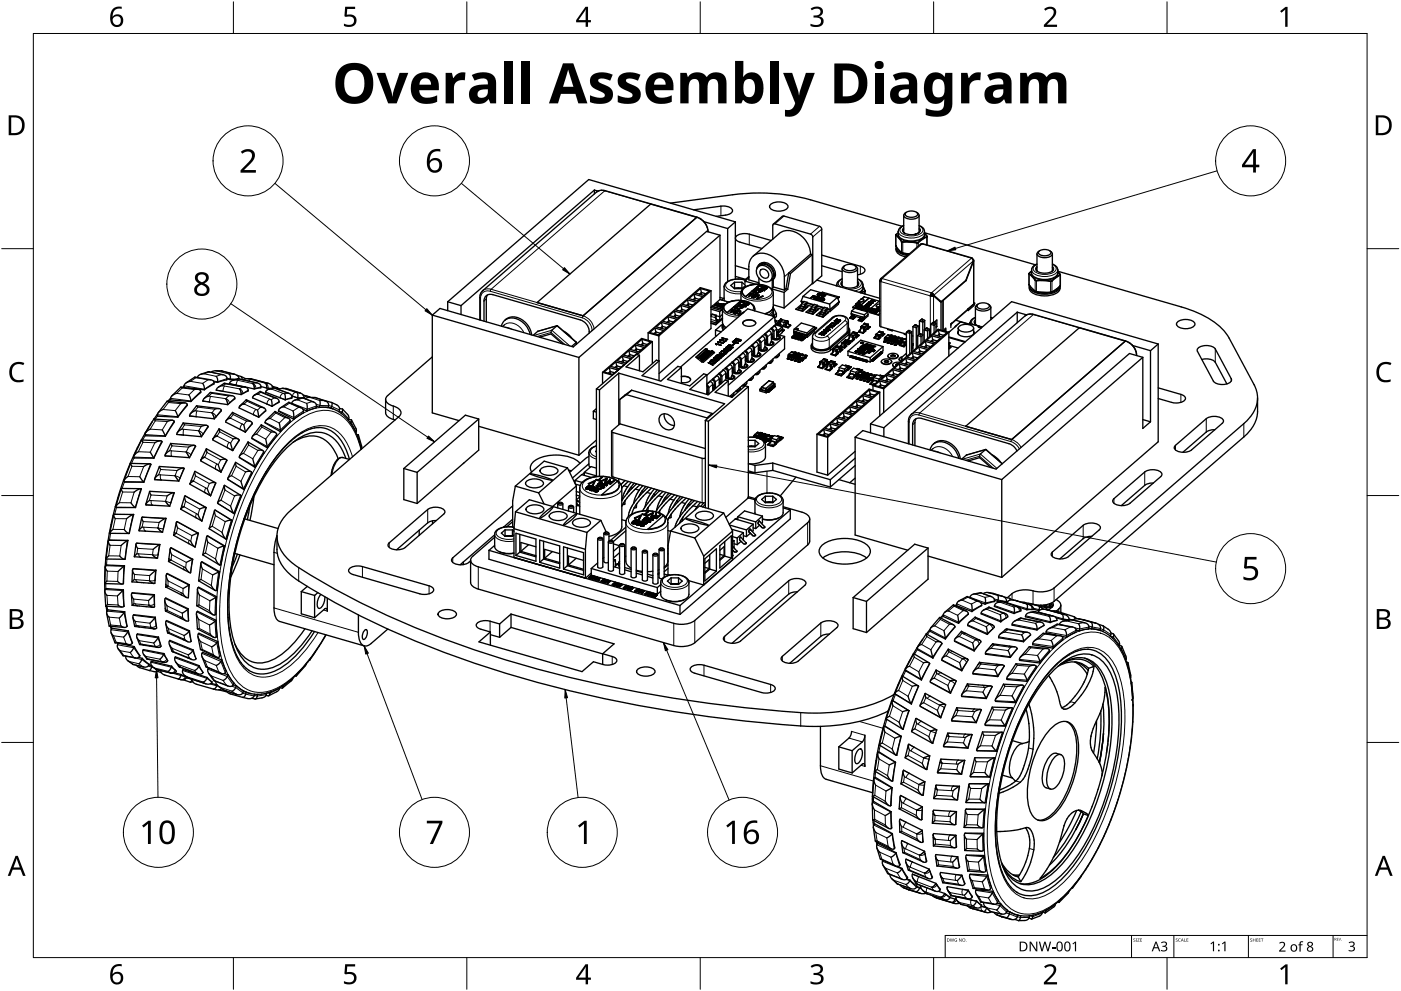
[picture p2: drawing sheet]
<svg xmlns="http://www.w3.org/2000/svg" width="420mm" height="297mm" viewBox="0 0 420 297" stroke-linecap="round" stroke-linejoin="round" font-family="sans-serif">
<g fill="none" stroke="#000" stroke-width=".3">
<path d="M181.4 57.2h-1.7l-.9 .4M181.4 57.2l13.7 4M181.4 57.2l-34.1 29.5M181.5 57.2h-.1M209.1 65.1l-.2 .1a4.8 4.8 0 0 1 3.4 4.2v-.1M216.2 61.8v2.9M224.7 70.2v3.2M235.1 64.8l-2.7 2.3M245.8 67.8l-2.7 2.4M246.4 68.7l-2.7 2.3M258 79.8v2.4M268.6 73.6v.1"/>
<path d="M268.6 73.7h.1M268.7 70.5l-.1 3.2M268.7 70.3v.1M269.4 69.9l-.1 .4a2.21 2.21 0 0 0 2.2 1.9 5.5 5.5 0 0 0 5.8-1.3v-.8M270.4 72.5l.3 .1M270.4 75.7h.1M270.4 72.5v3.2M270.4 72.4v.1M270.4 72.4h.1M270.4 75.7v.1M270.4 75.8h.1M270.4 75.7l.3 .1"/>
<path d="M270.4 72.4l.3 .1M270.7 72.5v.1M270.7 72.5h.1M270.7 72.6h.1M270.7 75.9h.1M270.7 72.6v3.2M270.7 75.8v.1M271 68.3l-.4 .7 .6 .8M275 72.9v1.2M275 72.8v.1M275 72.8h.1M275.4 72.7l-.4 .1"/>
<path d="M275.4 72.7v.1M275.4 72.8v1M275.4 72.8l-.4 .1M275.6 68.3l.3 .2a1.02 1.02 0 0 1-.9 1.5l-.5 .2M275.6 67.7a1.33 1.33 0 0 1 1.2 1.4 1.33 1.33 0 0 1-1.3 1.2 5.2 5.2 0 0 1-5.5-.9l.1-1 .9-.7M275.7 68.6l.2 .5M277.3 69.4a2.95 2.95 0 0 1-3.1 1.9l-2.6-.1a2.69 2.69 0 0 1-2.2-1.8M277.9 71h.1M277.9 70.8v.2M277.9 70.8h.1M277.9 71v2.4M278 70.8h.1"/>
<path d="M278 71h-.1M278 70.9v.1M278 70.9h.1M291.9 78.2l-11.9 10.3M292 78.3v12.9M311 79.8l-.4 .7 .2 .5M311 79.2a1.33 1.33 0 0 0-1.1 1.4 1.33 1.33 0 0 0 1.2 1.3 5.2 5.2 0 0 0 5.6-1l-.1-.9-1-.8M315.6 79.8l.4 .5-.2 .7M143.9 89.2l.2 .2M144.1 89.4v6.6M145.8 89.6l-.7 .6M147.1 87.3a2.13 2.13 0 0 0-3 2.1"/>
<path d="M147.1 87.3l27.5 8M147.3 86.7l-.2 .6M147.3 86.7l13.8 4M147.3 86.7l-1.6-.1-.9 .5M151.3 97.4a4.1 4.1 0 0 1 5.6 2l.2 .3M151.5 98.1l1.9 .5M161.2 99.3l5.8-1.6 5.8 5v.5M174.6 95.3l.3-.6a4.8 4.8 0 0 1 3.3 3.9M174.6 95.3a4.2 4.2 0 0 1 3 3.7M177.6 99v.1M213.2 94.8l1.3 .4M213.2 95.7l1.7 .5"/>
<path d="M213.6 94.3l1 .3M215.1 96.2l-.2 .2M215.4 95.9l-.4 .2M216.4 95.6l-1.4 1.2M216.7 96.6l.1 .7 1 .9M216.7 98l.3 .8M216.7 92.7a3.1 3.1 0 0 0 2.8 2.1l1.9 .3M216.9 97.6l.4 1M217.2 85.9v.1a3.8 3.8 0 0 0 4.2 2.1l.8-.1M218.1 93.7a7.4 7.4 0 0 0 3.9 .8M222.3 90.1l1.6 .3a2.02 2.02 0 0 1 2 2.4l-.2 .2M223.7 84.1a6.3 6.3 0 0 0-5.7 .6 1.4 1.4 0 0 0-.2 1.5 1.4 1.4 0 0 0 1.2 .8l1.5 .4h1.8"/>
<path d="M226.4 92.6l-.2 .6M227.8 85.3l1.7 .3a1.87 1.87 0 0 1 1.7 2.8 7.2 7.2 0 0 1-7.6 .5M230.7 99.1l-1.2 1M231.3 100l-1.1 1M231.7 92.7l-.2 .8-1 .9M231.9 93.2l-.2 .7-.7 .6M231.9 87.8a3.2 3.2 0 0 1-3 2.3 7.3 7.3 0 0 1-6.3-1.3l-.4-1M231.9 91.8a2.96 2.96 0 0 1-2.7 2.2M232.2 97.8l-.7 .6M232.5 96.1l.2 .1-.2 .2M232.9 97l-.1 .1M232.9 98.6l-.8 .7"/>
<path d="M232.9 99.4l.1 .1M233.4 96.9l-.5 .1M233.4 96.5l.2 .1M233.4 96.5l-.5 .5M233.5 96.5h-.1M233.6 96.2v.6M233.6 96.8l.4 .2M233.6 96.2l.5 .1M233.6 96.8l-.1 .5M234.2 95.7l-.6 .5M234.2 95.7l.4 .1M234.2 95.7h.1"/>
<path d="M234.9 99.2h-.3M235.1 97.3l.5 .1M235.1 96.7h.5M235.6 97.4l-.1 .5M235.6 96.7v.7M235.7 97.1l.2 .6 .5 .3M235.7 97.1v.1M235.7 96.1l.5 .1M236.2 96.2l-.6 .5M236.2 96.2h.1M236.2 96.7l.3 .5 .4 .3M236.2 96.7v-.4l-.5 .5v.3"/>
<path d="M236.2 96.7l-.5 .4M236.2 96.7h.1M236.4 98l-.2 .1M236.5 81.8l-1.3 1.2M236.9 97.5l-.5 .5M237 97.4l-.1 .1M238.4 99.5l.4 .1M239.3 99.8l.4 .1M240.2 91.7l.9 .3M240.3 91.6l.9 .3M240.5 91.1l.9 .2M240.7 90.7l.9 .3"/>
<path d="M241.4 91.9l-.7 .6-1-.3-.2 .2 1.2 .4 .7-.7M243.2 92.6l1 .3M243.3 92.5l1 .3M243.5 92l1 .2M243.8 91.6l.9 .2M244.3 98.2l.5 .2-.5 .4M244.3 98.2h.1M244.5 92.8l-.8 .6-.9-.3-.2 .2 1.2 .3 .7-.6M244.6 98.4l-.3 .2M244.7 99.8l-.2 .3a1.42 1.42 0 0 0 1.9 1.1l1.6-.4M244.7 99.8l-.5 .1M244.8 98.4h.1"/>
<path d="M246.3 93.5l.9 .3M246.4 93.4l.9 .3M246.6 92.8l.9 .3M246.8 92.5l1 .2M247.5 93.7l-.7 .6M247.6 93.9l-.7 .6-1.2-.3 .2-.2 .9 .3M250.1 95.1l-.5 .1M250.1 95.1a2.98 2.98 0 0 1 3.5 .2v.5l-.2 .3M250.1 95.1l-5.4 4.7M250.9 85.4l.1 .3M252.6 84.6l-.3 .5M252.6 83.7a1.24 1.24 0 0 0-1.1 1 1.24 1.24 0 0 0 .6 1.3"/>
<path d="M252.6 84.3l-.5 .7 .2 .5M253.4 96.1l.4 .3 .3 .6M253.4 96.1l-5.4 4.7M254.1 99.5l.1 .2M254.1 97v2.5M254.1 97l-5.4 4.6M254.1 99.5l-5.4 4.6M254.2 99.7l-5.4 4.6-.1-.2M254.4 99.7v.7M254.4 96.3l-.3 .7M254.5 98.6v.6l-.3 .5M255.2 94.9l-.2 .3 1 .2 .2-.2"/>
<path d="M255.4 94.8l.6 .1M255.5 94.5l.6 .2M255.6 94.2l.6 .2M255.9 99.5h.1M255.9 99.5l1 .3M255.9 99.5l-.2 .2M256.2 94.8l-.2 .2M256.9 99.8l-.2 .2M257 99.8h.1M257 99.8v.6M257 99.8l-.3 .2M257.2 83.7a1.33 1.33 0 0 1 1.1 1.4 1.33 1.33 0 0 1-1.3 1.2l-2.6 .4"/>
<path d="M257.2 84.3l.3 .4v.7M257.6 99.3l.2 .1M257.8 99.4l.9 .3M257.8 95.7l-.3 .2 1 .3 .3-.3M258 95.5l.6 .2M258 95.5l.6 .1M258 95.3l.6 .2M258.1 98h.1M258.1 98.4h.1M258.1 98.4l-.3 1M258.1 98.4v-.3l1 .2v.4M258.1 98.4l1 .3"/>
<path d="M258.2 95l.5 .1M258.2 97.9l1 .3M258.4 97.7l-.2 .2M258.7 99.7h.2M258.7 95.6l-.1 .1M258.8 85.4a2.68 2.68 0 0 1-2.6 1.8M258.9 86.3l-.2 .8-.7 .6M259.1 98.7l-.4 1M259.1 98.7h.1M259.2 98.2v.1M259.2 98.9l.1 .5M259.2 98.3v.6"/>
<path d="M259.3 87.3h.1M259.3 87.3v.1M259.3 96.9v.1M259.3 96.9l1 .3M259.3 96.9l-.3 .3M259.4 87.3l-.1 .8M259.4 87.1l-.1 .2M259.4 87.1h.1M259.4 87.3h.1M259.4 98l-.2 .2M259.5 98.7l-.3 .2M259.5 98l-.3 .3"/>
<path d="M260.3 97.2l-.3 .3M260.3 97.3h.1M260.3 97.9l.2 .5M260.3 97.3v.6M260.3 97.9l-.2 .2M260.3 97.3l-.2 .2M260.4 97.8l.3 .1M260.7 97.9l-.2 .1M260.7 97.9l.2 .1M263.8 99.3l1.1 .3M264.2 97.9v-13.5l14.8 4.3v12M264.5 83.5l12-10.4 14.8 4.3-11.9 10.4z"/>
<path d="M280 88.7v8M282.6 90.2v8.9M282.9 90v9.1M284.8 99.4l-.2 .2M288.1 96.5l-1.4 1.3M290.3 92.6l-4.9 4.3M290.9 96.9v.2M291 97.1l2.6 .7M292.5 96.1l-.2 .5M292.5 95.2a1.23 1.23 0 0 0-.8 2M292.5 95.8l-.2 .2a1.13 1.13 0 0 0 1.1 1.7l1.4 .2M293.6 98l.1 .1"/>
<path d="M297.1 95.2l.5 .2M308.6 85.2v.1M308.6 85.3h.1M308.6 85.3v.1M308.6 82.1v3.3M308.6 82h.1M308.7 81.9l-.1 .1M309.3 81.7v.1a2.23 2.23 0 0 0 2.2 2 5.5 5.5 0 0 0 5.7-1.4l.1-.5M309.4 80.9a2.94 2.94 0 0 0 3 1.9l2.6-.1a2.69 2.69 0 0 0 2.2-1.7M309.9 94.3l-1.1-.1-1.4 .5M309.9 94.3l13.8 4M309.9 94.3l-34.1 29.5"/>
<path d="M310 94.2l-.1 .1M310.4 84.1l.4 .1M310.4 87.3h.1M310.4 84.1v3.2M310.5 87.3h.1M310.5 84l-.1 .1M310.5 84h.1M310.5 84l.3 .1M310.5 87.3l.3 .1M310.8 84.1h.1M310.8 84.2h.1M310.8 87.4h.1"/>
<path d="M310.8 84.2v3.2M315.1 87.6h.1M315.1 84.4v3.2M315.1 84.3v.1M315.1 84.3h.1M315.4 84.2h.1M315.4 84.2l-.3 .1M315.4 87.6h.1M315.5 84.2h.1M315.5 87.5l-.1 .1M315.5 84.2v.1M315.5 87.5h.1"/>
<path d="M315.5 87.5l-.4 .1M315.5 84.3v3.2M315.5 84.3l-.4 .1M317.9 82.4v.1M317.9 82.2v.2M317.9 82.2h.1M317.9 82.5h.1M317.9 85.7v.1M317.9 82.5v3.2M318 82.4l-.1 .1M318 85.6l-.1 .1M318 82.4h.1"/>
<path d="M51.2 119.7l-.5 .6M53 117.9l1.6-1.6 3.7 .5-1.7 1.6zM55.2 116l-.1 .1M57.1 114.3l1.7-1.1 3.6 .6-1.6 1.1zM59.2 113.2h.1M60.2 117.3l-2.9 2.9-6.1-.8M61.2 112l1.6-.5 3.6 .8-1.6 .5zM62.6 118.7l.9-.8 5.1 .8-.9 .8zM63.2 118.8l-.4 1.7-2-.3M64.2 114.7l-2.9 2-6.1-1.1M65.1 111.2h1.5l3.6 .9h-1.5zM66.8 115.6l.8-.6 5.1 1-.9 .6z"/>
<path d="M67.3 115.7l-.4 1.6-2-.4M67.7 119.5h.1M68.1 113.5l-2.8 .9-1.3-.2M68.1 113.3l2.8 .3M70.4 119.3l-1.6 1.5-.2-.7-.9-.6M70.8 113.9l.8-.3 5 1.1-.8 .3zM71.3 114l-.5 1.4-2-.4M71.8 116.6l.8 .5 .2 .9 1.6-1.1M71.8 116.6h.1M74.6 113.5l.7 .1 5 1.3h-.7zM75.1 113.7l-.4 .5M75.8 115l.7 .5 .2 1 1.6-.5"/>
<path d="M75.8 115h.1M77.4 118.2l.8-.6 4 1.7-.8 .5zM77.4 118.1v.1M77.4 118.1l-.8 .1M79.6 114.9h.1M79.6 114.9a1.26 1.26 0 0 1 .8 1.5h1M80.9 119.6l-.6 .6-.3 .9 1.6 .6 2.1-1.3M81.4 116.6l.8-.3 4 1.5-.8 .3zM81.4 116.6h-.6M81.4 116.6h.1M83.1 116.2l.5 .6M84.8 116.4l.3 .1"/>
<path d="M84.9 117.9l-.7 .6-.2 .7 1.5 .6 2.1-.7M85.1 116.5h.1M85.1 116.5l3.6 1.1M85.1 116.5h.8l4 1.3-1.2-.2M88.7 117.6l-.6 .3-.4 .8 1.6 .5 1.1 .1M89.2 119.8l1.6-.5 2.8 1.1-1.6 .5zM90.9 119.3h.2M92 118.7l-.4 .1-.5 .6M93.1 119.1l1.4 .1 2.8 .9h-1.5zM160.1 100.6l5.4-1.6 5.4 4.7M161.1 100.9l4.2-1.2 4.1 3.6M210.4 106.6v.1"/>
<path d="M210.8 106.1h.1M211.2 106v.1M211.8 105.8v.1M211.9 105.8v.1M212.3 118.3h.1M212.4 106v.1M212.5 106v.1M213.1 114.4l-1.1 .9M213.7 115.2l-1.1 1M214.3 116.6h.1M215 112.7l-1.1 1M215.7 113.5l-1.2 1"/>
<path d="M216.2 114.9h.1M217 111l-1.2 1M217.6 111.8l-1.1 1M218.2 113.2l.3 .1M218.7 113.4l.2 .1M218.9 109.3l-1.1 1M219.6 110.1l-1.2 1M220.1 111.5l.3 .1M220.6 111.7l.2 .1M220.9 107.6l-1.2 1M221.5 108.4l-1.1 1M222.1 109.8l.3 .1"/>
<path d="M222.6 110l.2 .1M222.8 105.9l-1.1 1M223.5 106.7l-1.2 1M224 108.1l.4 .1M224.5 108.3l.3 .1M224.8 104.2l-1.2 1M225.5 105.1l-1.2 1M226 106.4l.3 .1M226.5 106.7h.2M226.7 102.5l-1.1 1M227.4 103.4l-1.1 1M227.9 104.7l.4 .1"/>
<path d="M228.3 116.2h.1M228.4 116.2v.6M228.4 116.2l1.2 .4M228.4 105h.3M228.5 116l-.1 .1M228.5 116l-.1 .2M228.5 116l1.2 .4M228.7 100.8l-1.2 1M229.4 101.7l-1.2 1M229.6 116.6v.5M229.7 116.4l.1 .2M229.7 116.4l-.1 .2"/>
<path d="M229.8 116.6h-.2M229.8 116.6v.5M229.9 103l.3 .1M230.4 103.3h.2M230.5 117l-.2 .1M230.6 114.2l1.2 .3M230.6 114.2l-2.1 1.8M230.6 114.2h-.1M230.7 114.2h-.1M231.2 116.3l-.2 .1M231.8 101.3l.4 .1M231.8 114.5l.2 .2"/>
<path d="M231.8 114.5l-2.1 1.9M231.9 114.5h-.1M232 114.7v.5M232 114.7l-2.2 1.9M232 114.7h.1M232 115.7l-.2 .1M232.3 101.6h.3M236.3 107.4h-.1M236.3 107.4l-.1 .1M236.3 107.4l.2 .1M236.4 106.9h.1M236.4 106.5l.8 .2"/>
<path d="M236.4 106.4l.8 .2M236.5 107.5l-.1 .1M236.5 107.5l.2 .1M236.7 106.8h-.1M236.7 106.8l-.4 .6M236.7 106.8h.2M236.8 106.6l-.1 .2M236.9 106.8l.3 .1M236.9 106.8l-.4 .7M237 106.7l-.1 .1M237.3 107.7h-.1M237.3 107.7l-.1 .2"/>
<path d="M237.3 107.7l.3 .1M237.5 105.5l.8 .2M237.6 107.8l-.1 .1M237.6 107.8l.2 .1M237.7 106.9l.5 .1M237.7 106.8l.6 .1M237.7 107.1h-.1M237.7 107.1l-.4 .6M237.7 107.1h.3M237.8 106.9l-.1 .2M238 107.1l.2 .1M238 107.1l-.4 .7"/>
<path d="M238.1 107l-.1 .1M238.1 101.2v.1M238.1 100.4l.4 .2M238.2 100.3l.4 .1M238.2 100l.4 .1M238.3 105.7l.1 .2M238.4 105.9h-.1M238.4 108l-.1 .2M238.4 108h-.1M238.4 108l.3 .1M238.5 105.5v.1M238.6 101.1l-.2 .2 .5 .2"/>
<path d="M238.7 108.1l-.1 .1M238.7 108.1l.1 .1M238.7 100.5h.1M238.7 105.7l.1 .1M238.7 100.5l-.6 .5M238.7 105.8l-.3 .1M238.8 105.6h-.1M238.8 107.2l.5 .1M238.8 107.1l.5 .1M238.8 105.8l.5 .2M238.8 107.4h-.1M238.8 107.4l-.4 .6"/>
<path d="M238.8 107.4h.3M238.8 100.5l-.7 .7-.6-.1 .2-.2M238.9 100.6h.1M238.9 107.2l-.1 .2M239 101.5h.1M239 100.7l.4 .1M239 101.3l.7-.5-.8 .7M239 100.5l.4 .1M239.1 100.3l.4 .1M239.1 107.4l.2 .1M239.1 107.4l-.4 .7M239.2 107.3l-.1 .1"/>
<path d="M239.4 106v.2M239.4 106.2h.1M239.5 108.3h-.1M239.5 108.3l-.1 .2M239.5 108.3l.2 .1M239.6 105.9h-.1M239.7 100.8v.1M239.7 108.4l-.1 .1M239.7 108.4l.2 .1M239.8 106.1l-.4 .1M239.8 105.9v.2M239.8 107.5l.8 .2"/>
<path d="M239.8 101.7v.1M239.8 100.9l.4 .2M239.9 107.4l.8 .2M239.9 106.1l.5 .2M239.9 107.7h-.1M239.9 107.7l-.4 .6M239.9 107.7l.2 .1M239.9 100.8l.4 .1M239.9 100.5l.4 .1M240 107.5l-.1 .2M240.1 107.8h.3M240.1 107.8l-.4 .6"/>
<path d="M240.2 100l.4 .1M240.2 107.6l-.1 .2M240.3 101.6l-.2 .2 .6 .2M240.4 108l.2 .1M240.4 106.3l.1 .2M240.5 106.5h-.1M240.6 101l-.8 .5M240.6 101l-.8 .7-.5-.1 .2-.2M240.6 101.1h.1M240.6 106.2h.1M240.7 102h.1M240.7 101.2l.4 .1"/>
<path d="M240.8 101l.4 .1M240.8 100.8l.4 .1M240.9 106.4l-.4 .1M240.9 106.2v.2M240.9 106.5l.8 .2M241 100.3l.4 .1M241.3 101.3l-.6 .7M241.3 101.3l-.6 .5M241.5 101.3v.1M241.7 106.5h-.1M241.8 106.7h.1M242 106.5v.2"/>
<path d="M243.7 103.1l-.1 .8M243.7 100.9a2.62 2.62 0 0 0 3.2 1.4l1.8-.7M245.4 109.9l.2 .1M245.6 110l.9 .2M245.9 109h.1M245.9 109l-.3 1M245.9 109v-.4l1 .3v.3M245.9 109l1 .2M245.9 108.5h.1M245.9 108.5l1 .3M246.2 108.3l-.3 .2M246.5 110.2l.2 .1"/>
<path d="M246.9 109.2l-.4 1M246.9 109.2h.1M246.9 108.8l.1 .1M247 109.5l.1 .4M247 108.9v.6M247.1 107.5h.1M247.1 107.5l-.3 .3M247.1 107.5l1 .3M247.2 108.6l-.3 .2M247.2 109.2l-.2 .3M247.2 108.6l-.2 .3M247.6 110.5l.2 .1"/>
<path d="M247.8 110.6l.9 .3M248 100.8l.5 .2 .2 .6M248.1 107.8v.1M248.1 107.8l-.3 .2M248.1 109.6h.1M248.1 108.5l.2 .4M248.1 108.5l-.2 .2M248.1 107.9l-.2 .2M248.1 107.9v.6M248.1 109.6l-.3 1M248.1 109.6v-.3l1 .2v.4M248.1 109.6l1 .3"/>
<path d="M248.1 109.2h.1M248.1 109.2l1 .2M248.2 108.4l.3 .1M248.4 108.9l-.3 .3M248.5 108.5l-.2 .1M248.5 108.5l.2 .1M248.7 110.9h.2M248.7 101.6v2.5M249 104.4v.6M249.1 109.9l-.4 1M249.1 109.9h.1M249.1 109.4h.1"/>
<path d="M249.2 110.1l.1 .5M249.2 109.5v.6M249.3 108.2h.1M249.3 108.2l1 .2M249.3 108.2l-.3 .2M249.3 106.1h.2M249.4 109.2l-.2 .3M249.4 109.9l-.2 .2M249.5 106.1l.9 .3M249.9 105.1h.1M249.9 105.1l-.4 1M249.9 105.1v-.3l.9 .3v.3"/>
<path d="M249.9 105.1l.9 .3M249.9 104.7l1 .3M249.9 104.7h.1M250.2 104.5l-.3 .2M250.3 108.4v.7M250.3 108.4l-.2 .3M250.3 109.1l.2 .5M250.3 109.1l-.2 .2M250.4 109l.3 .1M250.4 106.4l.3 .1M250.7 109.1l-.2 .1M250.7 109.1l.2 .1"/>
<path d="M250.8 105.4l-.4 1M250.8 105.4h.1M250.9 111.9h-.1M250.9 111.9l.4 .3M250.9 111.9l-.2 .2 .6 .1M250.9 105h.1M250.9 105.7l.2 .4M250.9 105v.7M251.1 103.7h-.1M251.1 103.7l1 .3M251.1 103.7l-.3 .2M251.2 104.8l-.3 .2"/>
<path d="M251.2 105.4l-.3 .3M251.2 112.3v.1M251.2 111.5l-.3 .4M251.3 112.3h-.1M251.3 112.2v.1M251.3 111.4v.1a.94 .94 0 0 0 1.5 .2M251.6 112.4v.1M251.6 112.4h.1M251.6 112.3v.1M251.6 112.3l.9 .1M252.1 104h.1M252.1 104l-.3 .2"/>
<path d="M252.1 104.7l.1 .4M252.1 104.7l-.3 .2M252.1 104l-.3 .3M252.1 104v.7M252.1 104.6l.3 .1M252.4 103.5l-.3 .2 1.3 .4 .4-.4M252.4 103l1.1 .2M252.4 103.3l1 .3M252.4 104.7l-.1 .1M252.4 104.7l.2 .1M252.7 112.1l-.5 .4-.6-.2M252.7 112.1l.1 .1"/>
<path d="M253 111.8l-.3 .3M253.5 103.7l-.1 .1M253.6 101.9l1.1 .3M253.9 109.6h-.3M254.2 101.8l.2 .1M254.2 109.7l1 .3-.4 .3M254.3 109.7h-.1M254.3 109.7h.1M254.3 112.9l-.2 .1 .6 .2M254.3 112.9h-.1M254.3 112.9l.4 .3M254.4 101.9l.9 .3"/>
<path d="M254.6 109.9l-.1 .4M254.6 109.8l.5 .4M254.6 109.8h.1M254.6 113.3h.1M254.6 112.4l-.3 .5M254.7 113.2l-.1 .1M254.7 113.2h.1M254.7 102.7h.3l-.4 .4M254.7 102.7h-.1M254.7 112.4l-.1 .1a.94 .94 0 0 0 1.6 .2M254.8 100.5h.1M254.8 100.9h.1"/>
<path d="M254.8 110.3v.1M254.8 110.3l-.3 .2M254.8 100.9l-.4 1M254.8 100.9v-.3l.9 .3v.3M254.8 100.9l.9 .3M254.8 100.5l1 .3M255 113.4h.1M255 113.3h.1M255 113.3l.9 .1M255.1 100.2l-.3 .3M255.3 102.2h.3M255.7 101.2l-.4 1"/>
<path d="M255.7 101.2h.1M255.8 100.8h.1M255.8 101.4l.2 .5M256.1 100.5l-.3 .3M256.1 113.1l-.5 .4-.6-.2M256.1 113.1l.1 .1M256.1 101.2l-.3 .2M256.1 100.6l-.3 .2v.6M256.4 112.8l-.3 .3M256.9 113.4h-.1M256.9 113.4l-.1 .1M256.9 113.4l.3 .1"/>
<path d="M257 100.4l.1 .5M257 100.4l-.3 .3M257 112.4l.8 .3M257 112.8l.1 .1M257 100.4l.3 .1M257 112.3l.8 .3M257.2 113.5l-.1 .1M257.2 113.5h.1M257.3 110.6h-.4M257.3 112.7h-.1M257.3 112.7l-.4 .7M257.3 112.7l.3 .1"/>
<path d="M257.3 100.5h-.2M257.3 100.5h.2M257.4 112.6l-.1 .1M257.6 112.8l.2 .1M257.6 112.8l-.4 .7M257.6 110.7l.9 .2-.3 .4M257.6 110.6v.1M257.7 110.6h-.1M257.7 110.6h.1M257.7 112.6l-.1 .2M258 110.9l-.1 .3M258 110.8l.5 .4"/>
<path d="M258 113.7h-.1M258 113.7l-.1 .1M258 113.7l.2 .1M258 110.7v.1M258.1 111.4l.8 .2M258.2 111.3v.1M258.2 111.3l-.3 .2M258.2 105.9h.1M258.2 113.8h.2M258.2 113.8v.1M258.3 112.8l.6 .2M258.4 112.7l.5 .2"/>
<path d="M258.4 113h-.1M258.4 113l-.4 .7M258.4 113l.3 .1M258.5 112.9l-.1 .1M258.7 113.1l.2 .1M258.7 113.1l-.5 .7M258.7 112.9v.2M258.9 112.1h.1M259 111.7v.1M259 111.8v.1M259 114h-.1M259 114v.1"/>
<path d="M259 114l.3 .1M259.1 111.5h.1M259.3 114.1l-.1 .1M259.3 114.1l.2 .1M259.4 111.8h-.4M259.4 111.6v.2M259.4 113.1l.5 .2M259.4 113l.6 .2M259.4 111.8l.6 .2M259.5 113.3l-.5 .7M259.5 113.3h-.2M259.5 113.3l.2 .1"/>
<path d="M259.5 113.2v.1M259.7 113.4l.2 .1M259.7 113.4l-.4 .7M259.8 113.3l-.1 .1M260 112l.1 .1M260.1 112.1l-.1 .1M260.1 114.3h-.1M260.1 114.3l-.1 .1M260.1 114.3l.3 .1M260.2 111.8h.1M260.4 114.4l-.1 .1M260.4 114.4l.1 .1"/>
<path d="M260.5 111.9l-.4 .2M260.5 113.4l.8 .3M260.5 113.3l.8 .3M260.5 112.1l.5 .2M260.5 113.6l-.1 .1M260.5 113.6l-.4 .7M260.5 113.6l.3 .1M260.6 103.5v.1M260.6 113.5l-.1 .1M260.8 113.7l.2 .1M260.8 113.7l-.4 .7M260.9 113.6l-.1 .1"/>
<path d="M260.9 103.6v.1M261 114l.3 .1M261.1 103.6v.1M261.1 112.3l.1 .1M261.1 104v.1M261.2 112.4l-.1 .1M261.2 114.9h-.1M261.2 114.9l.4 .3M261.2 114.9l-.2 .1 .6 .2M261.3 112.1h-.1M261.3 103.9h.1M261.5 112.2l-.3 .2"/>
<path d="M261.6 115.3h-.1M261.6 114.5l-.4 .4M261.6 115.3h.1M261.6 112.4l.8 .2M261.6 115.2v.1M261.6 114.4l.2 .5 .7 .1M261.9 115.3v.1M262 115.3h-.1M262 115.3h.1M262 115.3l.1 .1M262.3 112.4h.1M262.4 112.7h.1"/>
<path d="M262.5 112.5l.1 .1M262.6 100.9l-.3 .2 1.3 .4 .4-.3M262.6 100.4l1 .3M262.6 100.7l1 .4M262.6 100.3l1.1 .3M262.6 112.5h-.1M263.7 101.2h-.1M264.2 112.6h-.3M264.6 112.7l.3 .1M264.6 112.7h.1M264.6 112.6v.1M264.6 112.6h.1"/>
<path d="M264.9 100.1l.3 .1-.4 .3M264.9 112.9h.1M264.9 112.7v.1M265.1 102.3h.1M265.1 102.3v.2M265.1 102.3l.3 .1M265.2 101.8h.2M265.2 101.4l.8 .2M265.3 101.3l.8 .2M265.4 102.4l-.1 .1M265.4 102.4l.2 .1M265.6 101.7h-.1"/>
<path d="M265.6 101.7l-.5 .6M265.6 101.7h.2M265.6 101.5v.2M265.8 101.7l.2 .1M265.8 101.7l-.4 .7M265.9 101.6l-.1 .1M266.2 102.6l-.1 .2M266.2 102.6h-.1M266.2 102.6l.3 .1M266.4 100.4l.8 .2M266.5 102.7l-.1 .1M266.5 102.7l.2 .1"/>
<path d="M266.6 101.8l.5 .1M266.6 101.7l.5 .1M266.6 102l-.4 .6M266.6 102h-.1M266.6 102l.3 .1M266.7 101.8l-.1 .2M266.9 102.1h.2M266.9 102.1l-.4 .6M267 101.9l-.1 .2M267.2 100.6l.1 .2M267.3 100.8l.3-.1 .7 .4M267.3 100.8h-.1"/>
<path d="M267.3 102.9l-.1 .1M267.3 102.9l-.1 .2M267.3 102.9l.2 .1M267.4 100.5h-.1M267.5 103v.1M267.5 103l.2 .1M267.6 100.5v.2M267.6 102.1l.6 .1M267.7 102l.5 .1M267.7 102.3h-.1M267.7 102.3l-.4 .6M267.7 102.3l.3 .1"/>
<path d="M267.8 102.1l-.1 .2M268 102.4h.2M268 102.4l-.5 .6M268 102.2v.2M268.1 101.3h.1M268.3 101.1h.1M268.3 103.3h.1M268.3 103.3v.1M268.3 103.3h.3M268.4 100.8h.1M268.6 103.3l-.1 .2M268.6 103.3l.2 .1"/>
<path d="M268.7 101l-.4 .1M268.7 100.8v.2M268.7 102.4l.8 .2M268.7 102.3l.8 .2M268.8 101.1l.6 .3M268.8 102.6h-.1M268.8 102.6l-.5 .7M268.8 102.6l.2 .1M268.8 102.4v.2M269 101.6h.1M269 102.7h.2M269 102.7l-.4 .6"/>
<path d="M269.1 102.5l-.1 .2M269.2 103h.3M269.4 101.4h-.1M269.5 101.1h.1M269.7 101.2l.1 .1M269.8 101.3l-.4 .1M269.8 101.2h-.1M269.8 101.4l.8 .2M270.2 103.1l-.3 .2 1.3 .4 .4-.3M270.2 102.9l1.1 .3M270.2 102.5l1.1 .3M270.6 101.4h-.1"/>
<path d="M270.7 107.7v.2M270.8 101.5l-.1 .1M270.8 101.5h.1M271.3 103.4h-.1M271.4 101.5l.4 .1M273.4 104.5h.1M273.7 103h.1M273.7 103.4v.1M273.7 103.5l-.3 .9M273.7 103.5h.1M273.8 103h-.1M273.8 103.1l-.1 .4"/>
<path d="M284.6 103h.1M284.6 104.2h.1M337.6 102.2h-.1a4.8 4.8 0 0 1 3.3 4.3M340.8 106.5v.1M340.9 106.4l-.1 .1M354.1 118.2v2.4M364.5 104.6v4M369.2 113.5v.7M39.6 139.8h3.5l-1.2 3.1-3.5-.1zM40.2 137.2l-.7 1.7M42.9 132.6l3.5 .1-1.3 2.8-3.6-.1zM43.6 130.5l-.8 1.4"/>
<path d="M45.2 139.1l-2.1 5.4-5.9-.2M46.6 126.1l3.6 .3-1.5 2.5-3.7-.3zM47.3 124.6l-.7 1M48.5 132.3l-2.4 4.9-6-.2M50.5 120.6l3.7 .4-1.6 2.1-3.7-.4zM51.4 135.1l.1 1.7-2-.2M51.4 135.1h-.5l.7-1.5 5 .4-.7 1.5M51.4 135.1l4.4 .4M52.2 126.2l-2.7 4.4-6-.3M55.1 128.7l-.1 1.7-2-.2M55.3 127.3l5.1 .5-.8 1.3-5-.5zM55.9 135.5h-.1"/>
<path d="M56.2 121.2l-2.9 3.7-6.1-.6M58.6 133.6l-1.3 2.7-1.4-.8M59.1 123.2l-.3 1.7-1.9-.2M59.3 122l5.1 .7-.8 1-5.1-.6zM59.6 129.1h.1M61.4 137.1h-.8M62.1 135.6l4.1 2.3-.7 1.4-4.1-2.2zM62.4 127.8l-1.5 2.4-.5-.7-.8-.4M63.6 123.7h.1M65.1 130.7l-.8 .1M65.9 129.4l4 2.2-.8 1.2-4-2.1zM66.3 122.9l-1.5 2-.4-.7-.8-.5"/>
<path d="M68 137.9l-1.7 3.6-1.7-.9v-.6l.4-.9M69.1 125.3h.1M69.1 125.3l-.8 .2M69.9 124.3l4 1.9-.8 1.1-4-2zM70.8 139.7l2.8 1.8-1.3 2.8-2.9-1.7zM71.7 131.9l-1.9 3.1-1.6-.8 .1-.8 .4-.8M73.2 121.1l-.8 .1M73.2 121.1l.9-.8 4 1.8-.9 .8zM73.2 121.1h.1M74.6 133.4l2.7 1.6-1.5 2.5-2.8-1.6zM75.6 126.8l-2 2.7-1.6-.8 .1-.7 .6-.9M76.8 122.7l-.6 .8-.2 .8 1.6 .7 2.1-2"/>
<path d="M78.5 128l2.8 1.5-1.6 2.1-2.8-1.5zM79.1 135.4l-2.7 4.4-4.6-2.7M81 125.4l1.7-1.6 2.7 1.4-1.7 1.6zM83 130.1l-2.9 3.7-4.6-2.5M83.5 123.1l4.6 2 2.9-1.9M85.1 122l1.7-1.1 2.7 1.2-1.6 1.1zM87 126l-2.9 2.9-4.6-2.3M87.5 120.9l4.6 1.8 2.8-1M94.8 121.2l1.1 .3 2.6 .1M97.7 122.1a15.5 15.5 0 0 0-11.1 4.9 65.1 65.1 0 0 0-15.2 24.4 88.6 88.6 0 0 0-6.2 39.7 24.5 24.5 0 0 0 5.8 14.5l2.2 1.6M98.5 121.6l3.3 1.3M101.7 123.3l.9 .2 2 2"/>
<path d="M102.8 137.1a3.2 3.2 0 0 0-2.6 2.7l-.6 2.4M104.8 126.4l.4 .1 1.6 3M105.7 136.9a12.3 12.3 0 0 0-7.2-9 11.7 11.7 0 0 0-10.6 3.4 57.3 57.3 0 0 0-14.6 23.8 72.7 72.7 0 0 0-4.4 35.3 17 17 0 0 0 5.7 11.2 8.8 8.8 0 0 0 10.1-.4 33.9 33.9 0 0 0 10.7-11.6M107.2 130.7l.6 1.9M108.2 134.7a16.3 16.3 0 0 0-6.5-10.6 9.9 9.9 0 0 0-10.3 .7 42.1 42.1 0 0 0-14.2 16.3 93.1 93.1 0 0 0-11.2 46.7 31.1 31.1 0 0 0 4.1 15.1 9.4 9.4 0 0 0 13 3.3 36.4 36.4 0 0 0 13.3-13.8l1.3-2.1M118 121.7v4M176.6 135.7a2.25 2.25 0 0 0 2.3 1.9M178.9 133.7l-.6 .3a1.39 1.39 0 0 0-1.2 1.3 1.39 1.39 0 0 0 1.2 1.4l.6 .2M183.8 129.6v13.4M210.6 137.4v13.3M224.4 131.1a5.3 5.3 0 0 1 4.6 1.4 1.89 1.89 0 0 1-2 2.1l-2.6 .2M226.1 131h.1"/>
<path d="M226.1 130.6l.8 .2M226.1 130.5l.8 .2M226.4 130.9h-.1M226.4 130.9l-.1 .1M226.4 130.9h.3M226.5 130.7l-.1 .2M226.7 130.9l.2 .1M226.7 130.9l-.1 .2M226.8 130.8l-.1 .1M227.2 129.6l.8 .2M227.4 131l.6 .1M227.5 130.9l.5 .1"/>
<path d="M227.5 131.2h-.1M227.5 131.2l-.1 .1M227.5 131.2l.3 .1M227.6 131l-.1 .2M227.8 131.3h.2M227.8 131.3l-.1 .1M227.8 131.1v.2M228 130.3h.1M228.1 129.8v.2M228.1 130h.1M228.2 129.7h.1M228.5 129.9l-.4 .1"/>
<path d="M228.5 129.7v.2M228.5 131.3l.5 .1M228.5 131.2l.6 .1M228.6 130l.5 .1M228.6 131.5h-.1M228.6 131.5l-.2 .2M228.6 131.5l.2 .1M228.6 131.3v.2M228.8 131.6h.2M228.8 131.6l-.2 .2M228.9 131.4l-.1 .2M229.1 130.1l.1 .2"/>
<path d="M229.2 130.3h-.1M229.3 130h.1M229.5 132.5l-.1 .2M229.5 132.5l.2 .1M229.6 133.4a3.8 3.8 0 0 1-4.3 2.1l-.9-.1M229.6 130l-.4 .3M229.6 131.6l.8 .2M229.6 131.5l.8 .2M229.6 130.3l.6 .1M229.6 131.8h-.1M229.6 131.8l-.4 .7h.3M229.6 131.8l.3 .1"/>
<path d="M229.7 131.6l-.1 .2M229.9 131.9h.2M229.9 131.9l-.4 .6M230 131.7l-.1 .2M230.1 132.2h.3M230.2 130.4l.1 .2M230.3 130.6h-.1M230.4 130.3h-.1M230.5 133.1h-.1M230.5 133.1l.4 .3M230.5 133.1l-.2 .2 .6 .1M230.6 130.4l-.3 .2"/>
<path d="M230.7 130.6l1 .3M230.8 133.5h.1M230.8 132.7l-.3 .4M230.9 133.5h-.1M230.9 133.4v.1M230.9 133.4h.1M230.9 132.6v.1a.94 .94 0 0 0 1.5 .2M231.2 133.6h.1M231.2 133.5v.1M231.2 133.5h.1M231.2 133.5l.9 .1M231.4 130.6h.1"/>
<path d="M231.6 130.7l.1 .1M231.7 130.7h-.1M232.3 133.3l.1 .1M232.3 133.3l-.5 .4-.6-.2M232.6 133l-.3 .3M233.5 130.8h-.3M233.8 130.9l1 .2-.4 .4M233.9 130.9h-.1M234.2 131.1l-.1 .4M234.2 131l.5 .4M234.2 131h.1M234.4 131.5v.1"/>
<path d="M234.4 131.5l-.3 .2M272.4 126.3l.3 .2M272.7 126.5v6.6M274.4 126.7l-.7 .6M275.6 124.4a2.13 2.13 0 0 0-2.9 2.1M275.6 124.4l27.6 8M275.8 123.8l-.2 .6M275.8 123.8l13.8 4M275.8 123.8l-1.1-.1-1.3 .5M279.8 134.5a4.1 4.1 0 0 1 5.7 2l.2 .3M280 135.2l2 .6M288.6 137.7l5.4-1.6 5 4.3"/>
<path d="M289.6 138l4.2-1.3 4.2 3.7M289.8 136.4l5.8-1.6 4.9 4.2M303.2 132.4l.2-.6a4.9 4.9 0 0 1 2.8 2.3M303.2 132.4a4.3 4.3 0 0 1 2.5 2.2M352.5 133.5v1.4M361.8 125.5v4M373 127v4M33.2 159.9l-.4 2M34.3 154.2h5.6l-1.2 5.7M34.6 155.5h3.4l-.7 3.2h-3.4zM34.9 152.1l-.5 2.1M36.8 147.5h3.4l-.9 3.2h-3.5z"/>
<path d="M37.3 144.4l-.7 2M42.3 146.5l-1.7 5.6-5.8-.1M42.7 155l7 .4-.7 3.1-1.6-.3M43 156.3l4.7 .3-.3 1.6-4.8-.2zM43.1 158l.2 .9 .3 .3M45.3 148.4l4.8 .2-.5 1.7-4.8-.3zM45.3 150l.1 1 .3 .4-1.9-.1M47.4 158.2v.1M48.1 142.3l.2 1.6-1.9-.1M48.2 140.7l4.9 .3-.6 1.6-4.9-.3zM49.6 150.3h.1M52.1 147.7l-.9 3-1.6-.4"/>
<path d="M52.3 159.5l.6 .3M52.5 142.6h.1M53.1 156.4l6.3 3.5-.9 4M53.2 158.2l4.4 2.4-.4 1.6-4.3-2.4zM54.5 151.7l.7 .2M55.1 140.3l-1.1 3-1.5-.7M55.5 148.7l6.2 3.4-1.2 4.1M55.7 150.2l4.2 2.4-.5 1.6-4.2-2.3zM57.3 144.1l.7 .1M58 144.2h.1M58.6 142.6l4.2 2.3-.6 1.6-4.2-2.3zM58.9 154l-.2 .8 .1 .4"/>
<path d="M64.5 152.9l4.9 3-1.7 5.6M64.6 154.5l2.9 1.9-.9 3.2-2.9-1.9zM64.6 144.7l-1.5 3.9-1.6-.9-.1-.5 .3-.9M67.5 146.9l2.8 1.7-1.1 3.1-2.9-1.8zM72.2 148.5l-2.1 5.3-4.8-2.9M75.4 141.5l-2.4 5-4.7-2.8M128.3 152.7v4M154.2 158.1a5.5 5.5 0 0 0-5.3 1.3 1.89 1.89 0 0 0 2 2.1l1.7 .2 1.5-.2M159 142v.1M165.8 152v.2M172.9 154.1v.1M178 144.4v.1"/>
<path d="M178.1 146.4h.1M179.4 146.7v.1M181.6 143.7h.1M185.1 144.3a8.9 8.9 0 0 0-9.7-.1 1.79 1.79 0 0 0-.7 1.8 1.79 1.79 0 0 0 1.2 1.4l2.3 .8 2.3 .2M186.5 146.2v.1a3.6 3.6 0 0 1-3.1 2.7 9.5 9.5 0 0 1-9.1-1.6l-.4-1.1M191.8 154.7v.1M191.9 156.7h.1M193.2 157v.1M195.4 154v.1M198.9 154.6a8.9 8.9 0 0 0-9.7-.1 1.79 1.79 0 0 0-.7 1.8 1.79 1.79 0 0 0 1.3 1.4l2.3 .8 2.2 .2M200.3 156.6a3.6 3.6 0 0 1-3.1 2.7 9.5 9.5 0 0 1-9.1-1.6l-.4-1.1M205.7 155.5h.1"/>
<path d="M224.9 159.7l.9 .9M225 158.6l.3 .4M226.4 150.1a3.8 3.8 0 0 0 4.2 2.1 3.8 3.8 0 0 0 4.3-2.1M227.3 148.9a6 6 0 0 1 6.7 0 1.4 1.4 0 0 1 .2 1.4 1.4 1.4 0 0 1-1.2 .9 5.6 5.6 0 0 1-6-1.1l-.1-.4zM227.7 157.3l.9 .9M227.7 156.2l.4 .4M230 141.2v6.6M242.2 156.7v6.6M324.8 157.5v4M334.1 149.5v1.4M343.3 141.5v4M31.6 176.7l5.2 .3 .3 4.8"/>
<path d="M31.7 174.9l.1 1.6M31.8 169.6l5.3 .1-.2 5.3M32.1 178.5l3.1 .1 .2 2.7-3.1-.1zM32.1 167.6l-.2 1.8M32.2 171.2l3.2 .1-.1 3-3.2-.1zM32.7 162l5.5 .1-.7 5.5M33 163.4l3.3 .1-.4 3.2-3.3-.1zM39.6 177.8l6.6 .6 .1 2.6-.7 .4h-1M39.9 170.5l6.7 .5-.1 2.9-.8 .2-.9-.1M40.1 179.6l4.5 .4v1.4l-4.4-.4zM40.8 173.8l.5 .7M40.8 173.8l-.5-.1v-1.5l4.6 .3-.1 1.5"/>
<path d="M40.8 173.8l4 .2M40.9 162.9l6.9 .4-.4 3-1.7-.1M41.3 164.4l4.7 .2-.3 1.7-4.6-.3zM41.6 166l.2 .7 .3 .3M49.6 179.4l6.7 3.2 .2 3.5M49.7 175.1l.7 .5M50 172l6.6 3.4-.1 3.7M50.4 175.6v.1M50.4 174.1l4.5 2.3-.1 1.5-4.4-2.2zM50.6 167.4l.7 .4M51.2 164.3l6.5 3.4-.6 4M51.3 167.8v.1"/>
<path d="M51.5 166.2l4.4 2.4-.2 1.6-4.4-2.3zM54.4 177.7v.6M55.2 169.9v.9M56.7 161.9v1.1M59.4 176.2l5.3 2.9-.2 5.2M59.8 178.3l3.1 1.8-.1 3-3.1-1.8zM60.4 168.5l5.2 3-.8 5.5M60.7 170.5l3.1 1.8-.4 3.2-3.1-1.8zM62.1 160.6l5.1 3.1-1.3 5.7M62.3 162.5l3 1.8-.7 3.3-3-1.9zM82.2 165.6l1 .2M89.6 170.1v4"/>
<path d="M108.7 169.8v3.2M116.7 162.7v1.4M128.7 175.6v2.4M135.8 167.2v1.4M143.4 169.9v6.7M148.3 160.2a3.8 3.8 0 0 0 4.3 2.1l1.5-.1M198.1 174.6a3.8 3.8 0 0 0 4.3 2.1 3.8 3.8 0 0 0 4.2-2.1M199 173.3a6 6 0 0 1 6.8 0 1.4 1.4 0 0 1 .2 1.5 1.4 1.4 0 0 1-1.3 .8 5.6 5.6 0 0 1-6-1l-.1-.4zM219.7 164.9l.6 .5M219.7 163.8h.1M236.5 174.1v4M288.6 179.9l1.6-.9 2.8 1.2-1.7 .9z"/>
<path d="M290.9 179l4.6 1.7 2.7-.6M292.6 178.1l1.6-.4 2.7 1-1.5 .4zM296.4 177.6l4.2 1.1zM298.1 179.5l3.7 .8M303.5 177.9v1.9M303.9 179.8l4.8 1.4zM309.8 177.1v4M315.6 165.5v1.3M316.1 176.3v4M32.1 183.2l5.1 .4 .8 4.2M32.1 181.7l.2 1.2M32.7 185l3.1 .3 .5 2.3-3.1-.3z"/>
<path d="M33.3 187.7l.2 .7M33.3 188.8l5 .6 1.3 3.4M34.1 190.6l3 .4 .7 1.9-3-.4zM35.2 193.3l4.9 .8 1.8 2.6M35.4 192.8h.1M36.1 195.1l2.9 .5 1 1.4-2.9-.5zM38.8 198.3l2.8 .7 1.2 .8-2.8-.6zM40 184.4l6.4 .8 .5 2.3-.7 .4-1 .1M40.2 197.1l2.3 .6 2.2 1.6M40.6 186.3l4.4 .5 .2 1.2-4.4-.5zM40.7 181l.5 .6M41.1 190.2l6.3 1 .7 1.9-.7 .5-.9 .1"/>
<path d="M41.3 187.5l.5 .4M41.8 192l4.3 .7 .4 1-4.3-.7zM42.7 193.1l.3 .3M42.9 194.9l6.2 1.3 .9 1.4-.7 .7h-.8M43.8 196.7l4.2 .9 .5 .7-4.2-.8zM44.4 199.6l1.6 .5M44.6 181.4h.1M44.7 197.6l.3 .1M45.3 198.5l6.1 1.5 1.1 .8-.4 .7-1 .2M46.5 193.7h.1M48.5 198.3h.1M49.6 182.4l.6 .6"/>
<path d="M49.8 186.2l6.9 3.1 .6 2.9M50.1 189l.6 .6M50.2 183l-.1-1.4 4.6 2.2 .1 1.4-.5-.3M50.2 183l4.1 1.9M50.5 188.4l4.7 2.1 .2 1.2-4.7-2.1zM50.7 189.6h.1M50.8 192.2l7 2.8 1 2.5M51.4 194.8l.6 .5M51.6 194.3l4.8 2 .4 .9-4.8-1.9zM52 195.3h.1M52.5 197.2l7.1 2.6 1.3 1.8M53.5 199.6l.5 .3"/>
<path d="M53.5 199.2l4.8 1.8 .6 .7-4.9-1.8zM54.3 184.9v.5M54.9 191.5l.1 .3M56.3 197l.1 .2M59.1 183.4l5.4 2.8 .3 4.8M59.5 190.1l5.5 2.6 .8 4.1M59.6 185.7l3.2 1.6 .2 2.7-3.2-1.6zM60.2 192.3l3.3 1.6 .5 2.3-3.4-1.6zM60.6 195.8l5.6 2.5 1.4 3.4M61.4 198l3.4 1.5 .8 1.9-3.4-1.5zM82.2 182.2l25.3 7.3M97 182.8l1.2 .4"/>
<path d="M147 186.2v3.2M183.6 196.8v2.4M202.1 186.8v6.7M208.4 186v6.6M211.1 199.4v3.2M217.3 190.7v1.4M234.6 196.7v1.4M246.2 186.8v3.9M274.2 197l2.8 1.7-1.5 2.7-2.8-1.7zM275.2 194.6l-.9 1.5M278 190.8l2.7 1.6-1.5 2.4-2.8-1.6zM278.8 198.8l-2.6 4.8-4.6-2.8"/>
<path d="M278.9 189.1l-.8 1.1M282 185.7l2.7 1.4-1.6 1.9-2.8-1.4zM282.5 192.8l-2.8 4.2-4.6-2.6M282.9 184.7l-.6 .6M284.5 183.1l1.6-1.4 2.8 1.3-1.7 1.4zM284.6 195.4l4 2-.8 1.2-4-2zM285.8 195.3l-.8 .3M286.4 187.8l-2.9 3.4-4.6-2.4M286.9 181.4l-.3 .2M286.9 181l4.6 1.9 2.9-1.5M288.5 189.8l4 1.9-.8 1-4-1.9zM288.6 197.4l.8 .5 .5 .7-1.5 2.2-5.9-3"/>
<path d="M289.6 189.9l-.6 .1M290.4 184l-2.9 2.5-4.6-2.2M291.8 186.1l.8-.7 4 1.7-.8 .8zM292.5 191.7l.9 .6 .3 .7-1.6 1.9-5.9-2.9M292.5 191.7h.1M293.6 185.5l-.5 .1M294.1 199l-.8 .2M294.1 199l5.1 .6-.8 1.2-5.1-.6zM294.1 199h.1M294.3 183.7l5.8 2.4 1.6-.9-.1-.8-.8-.6M295.9 182.6l.9-.4 4 1.6-.9 .4zM296.6 187.1l.7 .5 .4 .9-1.6 1.4-5.9-2.6"/>
<path d="M297.2 182.4h.4M298.1 193.3l-.9 .2M298.1 193.3l-.9 1 5.1 .7 .8-1-.5-.1M298.1 193.3l4.5 .6M298.3 181.5l5.9 2.1 1.5-.3-.2-.9-.7-.6M299 199.1l-.4 .4M300.8 183.8h.1M301.2 199.6l-2 3-7.4-.8M301.2 180.5h.2M301.2 180.5l-.4-.1-.8 .1 4 1.4 .8-.1M301.2 180.5l3.6 1.3M301.3 189.5l.9-.8 5 .9-.8 .7z"/>
<path d="M301.8 180.2l.4 .1M302.1 180.7l7.3 2v-.8l-.7-.7M302.2 188.7l-.8 .2M302.2 188.7h.1M302.8 193.7l-.2 .2M303.5 187.1l7.5 1.5 2.1-1.2M304.8 181.8h.1M305 180.1h.1M305 194.4l-2 2.4-7.5-1M305.1 199.4l3.6 .3-1.5 2.4-3.7-.3zM305.5 185.8l.8-.4 5.1 1-.9 .4zM306.3 185.4h-.7"/>
<path d="M306.9 189.3l-.2 .2M307.6 184.6l7.4 1.7 2-.4M308.7 181.2h.1M309.1 190.3l-2.2 1.8-7.4-1.2M309.1 194.2l3.7 .3-1.7 2-3.6-.4zM309.6 183.5l.8-.1 5 1.2-.8 .1zM309.8 182.3l2 .6M309.9 183.4h.5M310.8 199.7l-2.8 4.2-6.1-.5M310.9 181.3l-.1 .1M310.9 186.2l-.1 .1M311.4 181.4l-.2 .2"/>
<path d="M311.4 183.4l4.4 1.2M311.6 191.5l1.6-1.5 3.7 .6-1.7 1.4zM312.2 181.8l-.1 .1M312.3 181.4l-.1 .1M312.4 182.2l.4 .4M313.3 181.8v.3M313.5 182.7l5.7 1.5zM314.1 182.8h.1M314.2 182.8h.1M314.7 194.9l-2.9 3.4-6.1-.7M314.9 184.4h-.1M315.6 181.5v.3"/>
<path d="M315.7 188.1l1.6-.9 3.7 .7-1.6 .9zM315.8 195.9a18.1 18.1 0 0 1 11.5-6.5 9.8 9.8 0 0 1 9 6.1 42.1 42.1 0 0 1 3.3 21.3 93.1 93.1 0 0 1-15.3 45.5 31.1 31.1 0 0 1-11.6 10.7 9.3 9.3 0 0 1-12.4-3.6 32.7 32.7 0 0 1-4.2-17.6 92.4 92.4 0 0 1 15.4-50.7zM315.9 184.7l4.7 1.1M316.8 199a14 14 0 0 1 10.7-4.9 10 10 0 0 1 7.7 7.2 46 46 0 0 1 1.7 21.5 79.3 79.3 0 0 1-15.2 38.7 20.6 20.6 0 0 1-10.8 7.8 8.2 8.2 0 0 1-8.9-4.3 34.5 34.5 0 0 1-3.5-19.2 82.4 82.4 0 0 1 14.3-42.1zM317.5 182.5v.9M317.7 187.1l1.7 .4M318.6 184h.1M318.7 191.3l-2.9 2.5-6.1-.9M319.8 186.1l1.5-.3 3.6 .8-1.5 .3zM320.6 185.5l1 .3M322.7 188.9l-2.9 1.6-6-1.1M323.6 185.5l5 1.3z"/>
<path d="M326.5 187.7l4.4 1 2.2 1.5M326.5 188l-2.7 .5-1.5-.3M328 188.6a15.3 15.3 0 0 0-11.1 4.8 64.9 64.9 0 0 0-15.3 24.4 88.7 88.7 0 0 0-6.2 39.7 24.6 24.6 0 0 0 5.8 14.5l2.2 1.6M333 190.6l.9 .3 1.8 2.4M336 194.3l.3 .1 1.4 3.3M338.1 199.1l.2 .9M46.3 200.2l4.1 1 .7 .5-4.2-1zM47.4 200.8h.1M51.1 201.7h.1M51.9 201.8l3.7 1-.7 .8-.7 .1M54.8 201l7.2 2.3 1.6 1.1M55.9 203.1l1.7 .5"/>
<path d="M56 202.8l4.9 1.6 .6 .5-4.9-1.6zM56.3 203.1l.3 .2M56.6 203.3h.1M57.6 203.6h.1M58.3 201.5l.1 .1M61 204.7h.1M62.4 200.6l5.8 2.2 1.7 2.5M63 205l2.5 .7M63.4 202.6l3.5 1.3 1 1.5-3.5-1.3zM66 206l3.5 1.2 1.3 .9-3.6-1.2zM69.5 205.7l1.2 .4 2.1 1.5M72.8 207.8l3.4 .8"/>
<path d="M79.9 208.2l-2.7 .4-1-.2M83.8 206.4l-2.9 1.4-.7-.1M87.8 203.3l-2.9 2.4-.2-.1M231.1 205.2v2.4M240.1 213.6v4M255.4 219.2l4 1.2M257.7 216.2l7.1 2.1M265.2 217.7l5 3-1.4 5.7M265.4 219.5l3 1.8-.8 3.2-3-1.8zM266 215.6l-.6 2.1M267.7 210l4.8 3-1.8 5.6M267.8 211.5l2.9 1.8-1.1 3.2-2.9-1.8z"/>
<path d="M268.6 208.1l-.8 2M270.7 204l2.9 1.7-1.3 3-2.8-1.7zM271.7 201l-.9 1.8M274.8 215.4l1.6 .9-.5 .1-.5 .7M274.9 216.8l4.2 2.4-.5 1.6-4.2-2.3zM275.4 205.6l-2.2 5.3-4.7-2.9M277.7 209.1l4.1 2.3-.7 1.5-4.1-2.3zM279.1 219.2l1.5 .5-1 3.1M279.1 219.2h.1M279.1 208.7l-.5 .1-.5 .6M280.9 201.9l4.1 2.2-.8 1.3-4-2.1zM281.8 211.4l1.4 .8-1.2 2.8-6-3.3"/>
<path d="M282.3 201.7h-.5l-.4 .4M285 204.1l1.4 .9-1.4 2.6-6-3.2M285 204.1h.1M286.6 213h.7M287.3 213l4.9 .3-.6 1.5-4.9-.3zM287.3 213h.1M290.5 205.7h-.8M290.5 205.7l5 .4-.7 1.4-5-.5zM290.5 205.7h.1M292.2 212.5l-.5 .8M294.3 212.7l-1.6 3.8-7.3-.5M295.4 205.5l-.4 .5"/>
<path d="M297.5 205.8l-1.8 3.4-7.3-.6M298 212.8l3.5 .1-1.2 2.9-3.6-.1zM300.6 219.5l-1.8 5.6-5.9-.1M301.4 205.7l3.5 .2-1.4 2.7-3.6-.2zM303.6 212.2l-2.2 5.3-5.9-.2M307 205.5l-2.5 4.8-6-.3M321 210.3l1.4 .4M339.3 204.8l.3 4.7M246 229.5l15.9 4.6M254.6 221.2l4 1.2M258.2 229.4l1.2 .3M262 238.9v1.5"/>
<path d="M262.2 233.2l5.3 2.9-.5 5.4M262.6 235.3l3.1 1.8-.2 3.1-3.2-1.8zM262.6 231.3l-.2 1.8M263.4 225.5l5.1 3-.9 5.6M263.6 227.5l3.1 1.8-.5 3.2-3.1-1.8zM264 223.5l-.4 1.9M270.1 238.5l1.7 .9-.9 1.4M271 230.9l1.7 .9-1 1.3M271.2 232.8l4.4 2.4-.3 1.6-4.3-2.4zM272.6 223.1l1.6 .9-.4 .2-.6 .9M272.7 224.8l4.3 2.4-.4 1.6-4.3-2.3zM275.6 235.2l1.6 .1-.5 3.1"/>
<path d="M277 227.2l1.6 .3-.8 3.1M277 227.2h.1M280.5 236.4l.6 .4M281.1 236.8l4.7 .2-.2 1.7-4.7-.3zM281.1 236.8h.1M281.9 228.5l.6 .3M282.5 228.8l4.8 .2-.4 1.7-4.8-.3zM283.9 220.7l.7 .1M284.6 220.8l-.5 1.6 4.9 .3 .5-1.6-.5-.1M284.6 220.8l4.4 .2M284.6 220.8h.1M285.3 237l.2-1 .4-.4 1.8 .1-.6 4.1"/>
<path d="M287.4 227.8l-.4 .4-.2 .8M289.3 227.9l-1 4.1-7.1-.4M289.5 220l-.3 .3-.2 .7M290.7 234.9l5.6 .1-.9 5.6M291.1 236.3l3.3 .1-.5 3.2-3.4-.1zM291.5 220.2l-1.3 4-7.2-.4M292.7 228.3l3.5 .1-.8 3.2-3.5-.1zM295.1 220.4h3.5l-1.1 3.2-3.5-.1zM298.1 227.2l-1.4 5.7-5.7-.1M304.7 234.1l1.3 .4M308.5 224.2l1.3 .4M261.8 240.5l5.3 2.9 .1 5"/>
<path d="M262 247.3l5.5 2.7 .7 4.4M262.1 246l.1 1M262.3 242.8l3.2 1.7v2.8l-3.2-1.7zM262.7 249.5l3.3 1.6 .3 2.5-3.3-1.6zM263 253.2l5.6 2.5 1.2 3.7M263.1 252.4l.1 .5M263.8 255.4l3.4 1.5 .6 2.1-3.3-1.5zM264.7 258.2l5.7 2.2 1.6 2.9M269.9 245.6l1.8 .8-.8 1.6M270.4 247.7l4.6 2.3v1.4l-4.6-2.2zM270.5 240.5l4.4 2.3-.1 1.6-4.5-2.3zM270.5 252l1.8 .8-.7 1.6"/>
<path d="M271.1 254.2l4.6 2.1 .2 1.3-4.6-2.1zM271.7 257.6l1.9 .7-.6 1.6M272.5 259.7l4.8 2 .3 1.1-4.8-2zM274.9 242.8h1.7l-.2 2.9M274.9 242.8h.1M275 250h.1M275 250h.9l.7-.3 .1 2.7M275.7 256.3h.1M275.7 256.3h1.1l.6-.4 .4 2.4M279.8 244l.6 .4M279.9 251l.6 .6M280.4 244.4l4.6 .3-.1 1.6-4.6-.3z"/>
<path d="M280.5 251.6h.1M280.5 251.6l4 .3M280.5 251.6v1.4l4.5 .4v-1.4l-.5-.1M280.7 257.4l.6 .5M281.3 257.9h.1M281.3 257.9l4.4 .5 .2 1.3-4.4-.5zM284.5 251.9v-.9l.4-.8 1.7 .2 .1 3.6M284.5 244.7l.1-.8 .4-.7 1.8 .1-.3 3.9M285.2 258.4l-.1-.9 .4-.9 1.7 .2 .5 3.2M289.4 249.8l5.3 .2 .1 5M289.7 242.6l5.4 .1-.4 5.4M289.8 256.4l5.1 .4 .7 4.4"/>
<path d="M289.8 251.5l3.2 .1 .1 2.9-3.2-.2zM290.1 244.1l3.2 .1-.2 3.1-3.2-.1zM290.3 258.2l3.1 .2 .4 2.5-3.1-.2zM308.7 254.3l1.3 .4M323.8 242.8l.5 .2M265.6 260.3l3.5 1.3 .9 1.7-3.4-1.4zM268.1 263.9l3.5 1.2 1.2 1.1-3.5-1.2zM271.1 266.2l5 1.6zM271.7 263.6l1.1 .4 2 1.9 1.6 .5M273.6 262l1.9 .8-.4 1.5M274.6 264.1l4.8 1.9 .5 .8-4.8-1.8zM277.3 261.7h.1"/>
<path d="M277.3 261.7h.8l.8-.6 .6 2M277.3 267.2l4.9 1.7 .6 .6-4.9-1.7zM278 266.2l-.2 1.2M279.4 266h.1M279.4 266l1-.2 .6-.6 .9 1.6M280.5 269l5.6 1.8zM280.9 268.9l.1 .3M282.2 262.8l.6 .5M282.2 268.9h.1M282.2 268.9l.9-.1 .6-.7 1.1 1.1M282.8 263.3h.1M282.8 263.3l4.3 .6 .3 1.1-4.3-.6z"/>
<path d="M284.4 267.1l.6 .5M285 267.6h.1M285 267.6l3.7 .6M285 267.6l.4 .8 4.3 .8-.5-.9-.5-.1M285.5 270.5h.1M286.6 263.9l-.1-.8 .2-1 1.7 .3 .9 2.6M286.9 269.6l-.5 .7-.9 .2M287.3 270.3l.4 .2M287.7 270.5h.1M287.7 270.5l4.2 1 .6 .5-4.2-.9zM288.7 268.2l-.2-.8 .2-.8 1.7 .3 1.1 2M290.9 262.1l5 .6 1.2 3.7"/>
<path d="M290.9 272l.1 .1M291 272.1h.1M291 272.1l4.8 1.4zM291.4 271.4l-.3-.6 .1-1 1.7 .3 1.4 1.4M291.6 264l3 .3 .6 2.1-3-.3zM292.7 266.9l4.9 .8 1.6 2.8M293.5 268.7l2.9 .4 .9 1.7-2.9-.5zM295.8 272.1l-1.5-.4a1.12 1.12 0 0 0 .3 1.4M296 272.1l2.9 .7 1.1 1.1-2.8-.7zM297.8 271l2.1 .4 2 2M299.1 274.3l4.2 1.3zM301.7 273.6l3.4 1.3"/>
<path d="M305.1 274.7l.9 .3h2.7M312.5 273.7l-2.8 1.1-.8-.3M316.5 271.1l-2.9 2-.3-.1M318.2 269.6l-.6 .5"/>
</g>
<g fill="none" stroke="#000" stroke-width=".4">
<path d="M178.3 57v1.1M178.3 57l1.1 .3M178.3 57l-40 34.6M178.8 57.6l-34.3 29.7-.4 .8-.2 .9v6.9M178.9 57.6l1.2-.6 1.4 .2 27.6 7.9 1 .5 1.1 .9M201.1 60.9l18.7-2.5a59.1 59.1 0 0 1 23.3 1.5l27.5 7.9M208 62.9l8.2-1.1a4 4 0 0 1 3.4 1 1.33 1.33 0 0 1-1.4 1.6l-3.4 .5M208.9 65.1l-13.8-3.9-34 29.5M208.9 65.1v.1M208.9 65.1l-34 29.6M211.1 66.5l7.1 2M211.2 66.5l.9 1.4 .2 1.6"/>
<path d="M215.9 70.5l-4-1.2-40 34.7-39.9-11.5-2.4 1.9M215.9 70.5v19.3M215.9 70.5l-42.3 36.6M218.2 68.5v15.9M220.5 79.6l4.1 1.2M220.5 66.5l-43.9-12.7-42.3 36.7M220.5 66.5v17.2M220.5 66.5l-2.3 2M227.4 79.9a2.7 2.7 0 0 1 4.4 1.5 2.12 2.12 0 0 1-.8 2.7M227.4 79.9a2.88 2.88 0 0 1 3.4 .8 2.88 2.88 0 0 1 .2 3.4 2.88 2.88 0 0 1-3.4-.7 2.88 2.88 0 0 1-.2-3.5zM227.6 79.4a3 3 0 0 1 4.8 1.7 2.29 2.29 0 0 1-.5 2.7M231.2 61.2a4.2 4.2 0 0 1 5 .3 1.59 1.59 0 0 1-1.9 1.7h-1.5a1.59 1.59 0 0 1-1.9-1.7z"/>
<path d="M231.3 72.1l-6.6-1.9a4.3 4.3 0 0 0-4 .8 1.28 1.28 0 0 0 1.2 1.6l6.6 1.9M231.8 71.7v-4.1l.1-.4 .3-.1 10.9 3.1 .4 .3 .2 .5v14M231.9 67.2l3-2.5 10.9 3.1 .5 .5 .1 14.4-2.7 2.3M243.1 76.2l.5 .1M243.1 76.2l-6.6 5.6M243.1 76.2a7.4 7.4 0 0 0-7.3-7.1l-1.5 .4-.6 .5-7.8 6.8M243.6 76.3v8.7M243.6 76.3l-6.5 5.7M246.4 76.5l12.1 3.5a1.07 1.07 0 0 1 .9 1.1 1.07 1.07 0 0 1-1.1 1l-1.1 .3M246.4 79.7l6.2 1.7M253.1 79.9a2.81 2.81 0 0 1 3.6 0l.1 .3a2.36 2.36 0 0 1-3.8 0zM253.3 79.6a.97 .97 0 0 0-.7 1.2 .97 .97 0 0 0 1.1 .7 2.75 2.75 0 0 0 3.5-1l-.8-.9"/>
<path d="M268.6 73.7h.1M268.6 70.5v3.2M268.6 70.5h.1M268.6 73.7l.1 .1M268.7 73.7l1.7 2M268.7 70.5l1.7 2M268.7 73.7v.1M268.7 70.5h.1M268.7 73.8h.1M268.7 70.3h.1M268.7 70.4v.1M268.7 74.3a2.29 2.29 0 0 0 2.2 2.5l.8 .2"/>
<path d="M268.7 70.4h.1M268.7 70.4l1.7 2M268.8 73.9l-.1 .4a2.85 2.85 0 0 0 2.6 2.1l.9 .2M268.9 74.1v.1a2.84 2.84 0 0 0 2.7 2l.8 .1M269.4 69.7l-.7 .6M269.4 69.4h.1M269.4 69.4v.1M270 75.3l.7 .6 2 .2M270.7 72.4l-.4 .2M270.7 72.5l1.9-.1 2.4 .3M270.7 72.6h1.8l2.5 .3M270.7 75.8l2 .3"/>
<path d="M271 67.6a2.18 2.18 0 0 0-1.6 1.8M271 68.6l-.2 .5 .3 .7M271 64.6v5.1M271.1 69.7l.1 .1M271.2 69.8a4.7 4.7 0 0 0 3.3 .4M271.2 69.8h.1M271.5 63.9a2.81 2.81 0 0 1 3.6 0l.1 .3a2.36 2.36 0 0 1-3.8 0zM271.8 63.6a.97 .97 0 0 0-.8 1.2 .97 .97 0 0 0 1.2 .7 2.75 2.75 0 0 0 3.4-.9l-.2-.5-.5-.5M274.6 70.2h-.2M274.6 70.2h.1M275.6 68.6h.1M275.6 64.6v5"/>
<path d="M275.6 67.6l.9 .5 .6 .7a2.3 2.3 0 0 1-2 3.2 5.4 5.4 0 0 1-5.6-1.3l-.1-1.3M275.7 69.6l-1.1 .6M275.7 69.5v.1M275.9 69.1l-.2 .5M277.3 69.9v.2M277.3 69.8l33.2 9.6M277.9 70.9l-2.6 1.8M277.9 71l-2.5 1.8M277.9 70.8l-.6-1 .7 1M278 70.8v.1M278 70.9h.1M278 70.9v2.5"/>
<path d="M291.3 77.4h.3l.1 .3zM291.5 77.3l-14.8-4.3-.4 .1-12.2 10.4M291.7 77.7h.1M291.7 77.7l.3 .3v.3M291.7 77.7l.2 .5M291.9 78.3h.1M291.9 78.2l-2.3 5.8M292 78.3l-2.3 5.8M292 78.1v13M311 79.1a2.22 2.22 0 0 0-1.6 1.8 2.23 2.23 0 0 0 2.2 2.7 5.4 5.4 0 0 0 5.5-1.3l.1-1.3M311 76.1v5.1M311.5 75.4a2.81 2.81 0 0 1 3.6 0l.1 .3a2.36 2.36 0 0 1-3.8 0z"/>
<path d="M311.8 75.2a.97 .97 0 0 0-.8 1.1 .97 .97 0 0 0 1.1 .8 2.75 2.75 0 0 0 3.5-1l-.2-.5-.6-.4M315.6 76.1v5.1M315.6 79.1a2.05 2.05 0 0 1 1.6 1.9M129.6 94.4v29.4l8.1 2.3M129.6 94.4l44 12.7M134.3 90.5l4 1.1M134.3 90.5v2.6M138.3 91.6v2.7M145.1 96.3v-6.1a1.93 1.93 0 0 1 2.7-1.9l26.2 7.6a3.8 3.8 0 0 1 2.7 4M146.2 88.4l-.4 1.2v6.9M150.4 97.8a3.3 3.3 0 0 1 5.1-2 6.5 6.5 0 0 1 3.5 4.5M151.3 97.4l-.6 .5"/>
<path d="M151.4 96a4.4 4.4 0 0 1 6.5 1.1l1.1 1.6 .4 1.7M161.1 90.7l13.8 4M161.1 90.7h.1M165.3 99.7l.2-.7 1.7-1.4 5.6 5M167.1 97.6l-5.8 1.7-1.4 1.2M169.1 99.3l1.2 .8 1.2 1.3M174.9 94.7h.1M194.4 99.8l3.2 .9M194.4 99.8v2.2M196.4 98.3l2.7 .8M196.4 98.3l-1.5 1.4 2.6 .7 1.6-1.3M196.4 98.3l.3 1.2"/>
<path d="M196.7 99.5l-.6 .5M196.7 99.5v.7M196.7 99.5l1.3 .4M198 99.9l-.6 .5M198.4 96.6l2.6 .8M198.4 96.6l-1.6 1.4 2.7 .7 1.5-1.3M198.4 96.6l.2 1.2M198.6 97.8l-.5 .5M198.6 97.8v.7M198.6 97.8l1.4 .4M199.1 99.1l-1.1 .8M200 98.2l-.6 .5"/>
<path d="M200.3 94.9l2.7 .8M200.3 94.9l-1.5 1.4 2.6 .7 1.6-1.3M200.3 94.9l.3 1.2M200.6 96.1l1.3 .4M200.6 96.1l-.6 .5M200.6 96.1v.7M201 97.4l-1 .8M201.9 96.5l-.6 .5M202.3 93.2l-1.6 1.4 2.7 .7 1.5-1.3M202.3 93.2l.2 1.2M202.3 93.2l2.6 .8M202.5 94.4l-.5 .5"/>
<path d="M202.5 94.4v.7M202.5 94.4l1.4 .4M203 95.7l-1.1 .8M203.9 94.8l-.6 .5M204.2 91.6l2.7 .7M204.2 91.6l-1.5 1.3 2.6 .8 1.6-1.4M204.2 91.6l.3 1.1M204.5 92.7l1.3 .4M204.5 92.7l-.6 .5M204.5 92.7v.7M204.9 94l-1 .8M205.8 93.1l-.5 .5"/>
<path d="M206.2 89.9l-1.6 1.3 2.7 .8 1.5-1.4M206.2 89.9l.3 1.2M206.2 89.9l2.6 .7M206.5 91.1l-.6 .5M206.5 91.1v.6M206.5 91.1l1.3 .3M206.9 92.3l-1.1 .8M207.8 91.4l-.6 .5M208.1 88.2l-1.5 1.3 2.7 .8 1.5-1.4M208.1 88.2l2.7 .7M208.1 88.2l.3 1.2M208.4 89.4l1.3 .3"/>
<path d="M208.4 89.4l-.6 .5M208.4 89.4v.6M208.8 90.6l-1 .8M209.7 89.7l-.5 .5M210.1 86.5l-1.6 1.3 2.7 .8 1.5-1.4M210.1 86.5l.3 1.2M210.1 86.5l2.6 .7M210.4 87.7v.6M210.4 87.7l-.6 .5M210.4 87.7l1.3 .4M210.8 88.9l-1.1 .8M211.7 88.1l-.6 .5"/>
<path d="M212.7 87.2l-1 .9M213.2 87.1l-3.2-.9-15.6 13.6M213.2 87.1v11.4l-15.5 13.5M213.2 96.9l1.5 .4M213.2 96.8l1.5 .4M213.2 94.2l.4 .1M213.2 92.7l2.6 .7M213.2 87.1l-15.6 13.6M213.6 91.8l3 .9M213.6 91.8h.1M213.6 94.3l-.4 .5M213.6 94.3l1.1 .2"/>
<path d="M214.4 91.5h.1M214.4 91.5l1.1 .3M214.5 91.5h.1M214.6 99l1.7 .5M214.6 99v1.6l.3 .1M214.7 97.2v.1M214.7 94.5l-.2 .5 .4 1.2M214.7 94.5l.1 .1M214.8 91.2l.3 .5-.6-.2M214.8 94.6l-.1 .4 .3 1.1M214.8 94.6l1.1 .3M214.8 91.2h.1"/>
<path d="M214.9 96.2l.1 .6-1.8-.5M214.9 91.2h.1M214.9 91.2h-.1M214.9 91.2l.2 .3M214.9 95.8l.9 .2M215 96.1l.1 .1M215 96.1l-.1 .1M215 91h.1M215 91l.3 .1M215.1 91.5h.1M215.1 96.2v.1M215.1 91h.1"/>
<path d="M215.1 90.9v.1M215.1 96.2h.1M215.1 91.5l.1 .2M215.1 96.3v.1M215.1 96.1v.2M215.1 96.1v.1M215.1 90.9l.3 .1M215.1 96.3l.1 .1M215.1 96.1l.3 .4M215.1 96.1h.1M215.1 96.4l.2 .1M215.2 91.7h.1"/>
<path d="M215.2 91.7l.3 .1M215.2 96.4l.2 .1M215.3 91.2h.1M215.3 91.1h.1M215.3 91.1v.1M215.3 95.9l-.2 .2M215.4 91h.1M215.5 91h.1M215.5 91h-.1M215.5 91.1h.1M215.5 91.1l.4 .1M215.5 91.8h.1"/>
<path d="M215.5 90.9l.1 .1M215.5 90.9h.1M215.6 91l-.1 .1M215.8 93.4l.1 1.5M215.8 91.5h-.7M215.8 91.4l.1 .1M215.8 91.4l-.7 .1M215.9 91.5h-.1M215.9 91.4h.1M215.9 94.9l-.1 1.1M215.9 91.9h.1M215.9 91.9v.1"/>
<path d="M215.9 92l.8 .2M215.9 91.2h.1M215.9 89.8l-2.7 2.3 3.1 .9M215.9 89.8l2.7 .8M215.9 89.2l1.1 .3M215.9 91.9l.9 .1M216 91.2h.1M216.1 91.2h.1M216.1 91.2h-.1M216.1 92l.7 .1M216.1 92h.1M216.1 92h.7"/>
<path d="M216.2 91.1l-.1 .1M216.2 91.1h.1M216.2 91.1l-.9 .1M216.3 91.6h.1M216.3 91.6l.6 .3M216.3 91.5v.1M216.4 91.5h.1M216.4 91.5l-.1 .1M216.4 91.5l.6 .2M216.4 95.6h.2M216.4 95.6h.1M216.5 91.6h.1"/>
<path d="M216.5 91.6l.4 .2M216.5 91.6l.4 .3M216.6 91.4h.1M216.5 91.4h.1M216.6 95.6l-1.9 1.6M216.6 95.6l-1.9 1.7M216.6 95.6l.1-.3-.9 .7M216.7 92.6l.1 4.7M216.7 95.5l-.1 .1M216.7 94.3l-.8 .6M216.7 97.9v.6M216.7 97.9v.1"/>
<path d="M216.7 92.5l-.9 .9M216.7 92.5h.1M216.7 97.7v.2M216.7 97.5l-.1 .8 .3 .6M216.7 97.5l-.4-.1-1.7 1.6M216.7 97.5v.2M216.7 92.1v.4M216.8 92l-.1 .1M216.8 97.3l.6 .8M216.8 97.3l-.1 .4M216.9 91l-.4 .4M216.9 91h.1"/>
<path d="M217 91.7l-.2 .3M217 91h.1M217 91l.3 .3M217.1 92.3h.1M217.1 92.3l.3 .9 .7 .5M217.2 86v3.6l.2 .6M217.2 89.3l-.8 .6M217.3 91.3l-.3-.2-.4 .3M217.5 98.1l.2 .1M218.1 93.7h.1M218.5 90.5l-1.5 1.2M219 93.6l.2 .1"/>
<path d="M219 93.6h.1M219.2 93.7h.1M219.3 92.9h.1M219.3 92.9h.6l-.9 .7M219.8 92.8l-.5 .1M219.8 92.8h.1M219.9 93.7v.1M219.9 93.8h.1M220 93.7h-.1M220 93.7h.1M220 93.8h.1M220 93.8v.1"/>
<path d="M220 93.9h.1M220 92.1h.1M220 92.1l.7 .2-.3 .2M220 93.5v.1M220 93.5h.1M220.1 93.9h.1M220.1 93.7h.1M220.1 93.9l.1 .1M220.2 93.7v.1M220.2 93.7h-.1M220.2 93.8h.1M220.2 93.7h.1"/>
<path d="M220.2 93.6v.1M220.2 93.6h.1M220.2 94h.1M220.2 93.8l.1 .1M220.3 86.5l1.1-.2 1.1 .2M220.3 93.5l-.1 .1M220.3 84.6v1.7M220.3 86.3h2.2M220.3 86.3l-.1 .1M220.3 84.6l-1.1 1 1.1 .9M220.3 84.6h2.2M220.3 86.5h2.2"/>
<path d="M220.3 93.5h.1M220.3 92.7l-.5 .1M220.3 92.7h.1M220.3 92.7l-1.1 1M220.3 93.9h.1M220.3 92l1-.3-.5 .5zM220.3 94h.2M220.4 93.5h-.1M220.4 93.9h.1M220.4 93.5h.1M220.4 92.5l.2 .1M220.4 92.5h.1"/>
<path d="M220.5 93.5h-.1M220.5 93.4l-.1 .1M220.5 93.9h.1M220.5 93.3l-.1 .1M220.5 93.4v.1M220.5 94h.1M220.5 93.3h.1M220.5 82.8l3.1 .9M220.5 93.4h.1M220.6 94h-.1M220.6 83.7a3.3 3.3 0 0 0-3.4 2.2M220.6 93.9h-.1"/>
<path d="M220.6 93.3h-.1M220.6 93.4h-.1M220.6 83.7l2.8 .2M220.6 83.7h.1M220.6 94h.1M220.6 92.6h.1M220.6 93.9h.1M220.6 93.4h.1M220.6 93.2v.1M220.6 93.1l-.5 .4M220.6 93.8v.1M220.7 93.4h.1"/>
<path d="M220.7 93.1h-.1M220.7 94h-.1M220.7 93.2h-.1M220.7 93.2l-.1 .1M220.7 93.8h-.1M220.7 93.3h.1M220.7 93.3h-.2M220.7 94h.1M220.7 93.8h.1M220.7 93.2h.1M220.7 93.9v.1M220.8 93.4v.1"/>
<path d="M220.8 93.3l.1 .1M220.8 93.2h-.1M220.8 93.9h-.1M220.8 93.8h-.1M220.8 93.5h.1M220.8 93.4h.1M220.8 93.1l-.1 .1M220.8 93.1v.1M220.8 93.1h.1M220.8 93.8h.1M220.8 93.7v.1M220.9 92.3l.2 .1"/>
<path d="M220.9 92.3l-.3 .3M220.9 93.7h-.1M220.9 93.5h.1M220.9 93.1h-.1M220.9 93.9h-.1M220.9 93.6v.1M220.9 93.6h.1M220.9 93.4h.1M221 93.1h-.1M221 93.4h.1M221 93.8l-.1 .1M221 93.1h.1"/>
<path d="M221 93.8h.1M221.1 93.1h-.1M221.1 93.1h.1M221.1 92.4h.1M221.1 93.8h-.1M221.1 93.4h.1M221.1 93.4v.1M221.1 93.7l-.1 .1M221.1 93.7h.1M221.1 93h.1M221.1 93l-.4 .1M221.1 93.5h.1"/>
<path d="M221.2 93.5v.1M221.2 93.6l-.1 .1M221.2 93.6h.1M221.2 93.1l.1 .1M221.2 93.1h.1M221.2 92.3h.1M221.2 92.3l-.1 .1M221.2 93h.2M221.2 92.7l.2 .1M221.2 92.7h.1M221.3 93.3h.1M221.3 93.3l.2 .1"/>
<path d="M221.3 92.7h-.1M221.3 93.2h.1M221.3 93.2v.1M221.3 92.6v.1M221.4 93h.1M221.4 94.3l.2 .1M221.4 94.3h.1M221.4 92.8h.1M221.4 93.1h.1M221.5 91.1h.1M221.5 91.1v.1M221.5 91.2h.1"/>
<path d="M221.5 91v.1M221.5 93.4h.1M221.5 93.1h.1M221.5 91.2v.1M221.5 93.3v.1M221.5 91.3h.1M221.5 93.3h.1M221.5 90.9v.1M221.5 93.2h.1M221.5 90.9h.1M221.6 93.2h.1M221.6 91.3h.1"/>
<path d="M221.6 93.3h.1M221.6 93.2v.1M221.6 92.7l.1-.1zM221.6 92.7l-.2 .1M221.6 94.4h.1M221.6 90.8h.1M221.6 91.3l.1 .1M221.7 90.8h-.1M221.7 91.6l-1.6 .4M221.7 91.6h.1M221.7 91.6l-.7 .6 .2 .1M221.7 91.4h.1"/>
<path d="M221.7 90.7v.1M221.7 91.1h.1M221.7 91v.1M221.7 91.1v.1M221.7 91h.1M221.7 91.2h.1M221.7 90.7h.1M221.8 92.5h.1M221.8 90.9l-.1 .1M221.8 91.2h.1M221.8 90.9h.1M221.8 91.2l.1 .1"/>
<path d="M221.8 91.4h.1M221.8 90.8v.1M221.9 90.8h-.1M221.9 90.8l-.1 .1M221.9 90.8h.1M221.9 91.4v.1M221.9 91.3h.1M221.9 91.9l.8 .2-.4 .1M221.9 91.9h.1M221.9 91.9l1.2 .1M221.9 91.4l.3 .1M222 90.7l-.1 .1"/>
<path d="M222 91.3h.1M222 90.7h.1M222 92.4l-.2 .1M222.1 90.7h-.1M222.1 90.6v.1M222.1 91.3h.1M222.1 93.3l-.5 .9 1.5-.7M222.1 93.3l-.2-.1-.5 1.1M222.1 93.3h.1M222.2 90.6h-.1M222.2 90.6h.1M222.2 90.5l-.5 .2"/>
<path d="M222.2 91.3h.1M222.2 90.5h.1M222.2 87.8v2.2M222.2 90h.1M222.2 90l-1.7 .1-2 .4M222.2 92.3l-.2 .1M222.3 91.3h-.1M222.3 91.5h-.1M222.3 90l1.7 .4 1.3 .6 .8 .8 .3 .8M222.3 90.6h-.1M222.3 90.1a5.8 5.8 0 0 0-5.2 1.7l.1 1.1 .9 .8M222.3 90.1l-4.2 3.6"/>
<path d="M222.3 90.1h.1M222.3 91.3h.1M222.3 90.6h.1M222.3 92.2l-1 .4M222.3 92.2h.1M222.3 92.3h-.1M222.3 92.3l-.1 .1M222.4 90.6h-.1M222.4 91.4l-.1 .1M222.4 90.5v.1M222.4 91.3h-.1M222.4 90.4l-.2 .1"/>
<path d="M222.4 90.5h.1M222.4 91.3h.1M222.5 92.3h-.2M222.5 90.5h-.1M222.5 90.5h.2M222.5 90.5l.2 .1M222.5 90.4h-.1M222.5 91.3h-.1M222.5 84.6l1.1 1-1.1 .9M222.5 84.6v1.7M222.5 86.3l.1 .1M222.5 91.4h-.1"/>
<path d="M222.5 91.4l-.1 .1M222.5 91.3h.1M222.6 92.2l-.1 .1M222.6 91.3h-.1M222.6 91.3h.1M222.6 87.5h.1M222.6 87.5l.2 .6 .8 .8M222.6 91.2v.1M222.6 91.2l.2 .1M222.6 90.4h.1M222.6 90.4h-.1M222.6 91.4h-.1"/>
<path d="M222.7 92.2h-.1M222.7 90.5l.1 .1M222.7 91.6v.1M222.7 91.6l1 .3M222.7 90.4h.1M222.7 91.6h.1M222.7 91.4h-.1M222.8 91.3l-.2 .1M222.8 91.3l-.1 .1M222.8 90.4h.1M222.8 91.6h-.1M222.8 90.6h.1"/>
<path d="M222.8 91.3h.1M222.8 93.8l-1.2 .6M222.8 96.5a2.91 2.91 0 0 1 3.7 0l.1 .3a2.44 2.44 0 0 1-3.9 0zM222.8 91.5v.1M222.8 90.4l.2 .1M222.9 90.6h.1M222.9 92.1l-.2 .1M222.9 92.2h-.2M222.9 91.5h-.1M222.9 91.5h.1M223 90.5h.1M223 92.1h-.1"/>
<path d="M223 92.1h.1M223 90.7h.1M223 90.9h.1M223 90.9h.2M223 90.5l.2 .1M223 91.5h-.1M223 90.8v.1M223 90.8h.1M223 91.5h.1M223.1 92h.1M223.1 92l-.1 .1M223.1 91.6l.7 .2"/>
<path d="M223.1 91.6h.1M223.2 90.6h.1M223.2 90.9h.1M223.2 91.6h-.1M223.2 90.6l.1 .1M223.3 90.7h.1M223.3 90.9h-.1M223.3 90.8v.1M223.3 90.8h.1M223.3 91.6h.1M223.4 91.5l-.1 .1M223.4 83.9l.3 .1"/>
<path d="M223.4 84.3v.6M223.4 84.3l3.3 .9M223.4 91.5h.1M223.5 91h.1M223.5 91l.1 .1M223.6 91.5h-.2M223.6 91.5h.1M223.6 88.9h.1M223.6 91.1h.1M223.7 91.9h.1M223.7 91l-.1 .1M223.7 91h.1"/>
<path d="M223.7 90.9l-.2 .1M223.7 91.4l-.6 .1M223.7 91.4h.1M223.8 90.8l-.1 .1M223.8 91.5h-.2M223.8 91h-.1M223.8 91.8h.1M223.8 91.8l-.1 .1M223.8 90.9v.1M223.9 90.8h-.1M223.9 90.9h-.1M223.9 90.9h.1"/>
<path d="M223.9 90.8h.1M223.9 91.3l-.2 .1M224 91.3h-.1M224 90.8h-.1M224 90.9h-.1M224 90.8h.1M224 91.4l-.2 .1M224 90.9h.1M224.1 91.4h-.1M224.1 90.8h.1M224.1 90.9h.1M224.1 91.4h.1"/>
<path d="M224.2 91.4h-.1M224.2 91h.1M224.2 90.9v.1M224.2 91.4h.1M224.2 90.8h.1M224.3 91.4h-.1M224.3 91.2l-.3 .1M224.3 91h.1M224.3 91.2h.1M224.3 90.8l.1 .1M224.3 91.3v.1M224.3 91.1v.1"/>
<path d="M224.3 91.1h.1M224.3 91v.1M224.3 91.3h.1M224.4 91.3h-.1M224.4 90.9h.1M224.4 91.3h.1M224.5 91.2l-.1 .1M224.5 91.2v.1M224.5 90.9v.1M224.5 91h.1M224.5 91.2h.1M224.5 83.3l.1-.3-1.2 .9"/>
<path d="M224.5 83.3l-1.1 1M224.5 83.3h.1M224.5 91.1v.1M224.5 91.1h.1M224.5 91l.1 .1M224.6 88.8l.2 .1M224.6 88.8h.1M224.8 88.9h.1M224.9 88.1h.5l-.8 .7M224.9 88.1h.1M225.5 88.9h.1M225.5 88.9v.1"/>
<path d="M225.5 89h.1M225.5 89v.1M225.5 89l.1 .1M225.6 87.3l.6 .2-.3 .2M225.6 87.3h.1M225.6 89.1h.1M225.6 88.7l-.1 .1M225.6 88.7h.1M225.7 89.1h.1M225.7 88.9h.1M225.7 89.1l.1 .1M225.7 89h.1"/>
<path d="M225.7 88.8h.1M225.8 89.2h.1M225.8 88.8h-.1M225.8 89h.1M225.8 88.8h.1M225.8 88.7v.1M225.8 88.7h.1M225.9 87.9l-1 .2M225.9 87.9l-1.1 1M225.9 87.9h.1M225.9 89.1h.1M225.9 87.2l.9-.3-.5 .5z"/>
<path d="M225.9 88.7h-.1M225.9 89.2h.1M225.9 88.7h.1M225.9 87.7l.2 .1M225.9 87.7h.1M226 88.7h-.1M226 88.6l-.1 .1M226 88.6v.1M226 88.5v.1M226 89.1h.1M226.1 88.6h-.1M226.1 89.2h-.1"/>
<path d="M226.1 88.5h-.1M226.1 89.1h-.1M226.1 88.6h.1M226.1 89.2h.1M226.1 89.1h.1M226.1 88.4v.1M226.1 87.7v.1M226.2 89.1h-.1M226.2 88.6h-.1M226.2 88.4h-.1M226.2 88.4l-.1 .1M226.2 89.2h-.1"/>
<path d="M226.2 88.6h.1M226.2 89.2h.1M226.2 88.4h.1M226.2 88.5h-.2M226.3 88.5h-.1M226.3 88.4h-.1M226.3 89l-.1 .1M226.3 88.6h.1M226.3 89.1l-.1 .1M226.3 89h.1M226.3 88.5h.2M226.3 88.3v.1"/>
<path d="M226.3 88.4h.1M226.3 89.1h.1M226.3 88.6l.1 .1M226.4 92.6v.6M226.4 88.3h-.1M226.4 88.3h.1M226.4 88.7h.1M226.4 88.6v.1M226.4 88.9l-.1 .1M226.4 87.5l.2 .1M226.4 87.5l-.3 .3M226.4 87.5h.1"/>
<path d="M226.4 88.9h.1M226.5 88.9h-.1M226.5 88.7h.1M226.5 88.3h-.1M226.5 89.1h-.2M226.5 88.8v.1M226.5 88.8h.1M226.5 88.5v.1M226.5 88.3h.1M226.5 88.6h.1M226.5 89v.1M226.6 88.3h-.1"/>
<path d="M226.6 88.6h.1M226.6 89l-.1 .1M226.6 89h-.1M226.6 89h.1M226.6 88.3h.1M226.6 87.6h.1M226.6 88.9v.1M226.6 88.2l-1 .5M226.6 88.2h.1M226.6 96.9a2.49 2.49 0 0 0-3.9 0M226.7 88.6v.1M226.7 88.9l-.1 .1"/>
<path d="M226.7 88.9h.1M226.7 88.2h.1M226.7 88.7h.1M226.7 88.8v.1M226.7 88.3h.1M226.7 88.7v.1M226.7 88.8h.1M226.7 88.3l.2 .1M226.7 85.2a5.4 5.4 0 0 1 5.1 2.1l.1 .5M226.7 85.2l-1.6 .2a3.1 3.1 0 0 0-2.9 2.5M226.7 87.5l-.1 .1M226.7 87.5h.1"/>
<path d="M226.8 88.2h.1M226.8 87.9l.2 .1M226.8 87.9h.1M226.8 86.9l-.9 .3M226.8 88.5h.1M226.8 88.5l.2 .1M226.9 88.5h-.1M226.9 88.4v.1M226.9 88.4h.1M226.9 87.8l-.1 .1M226.9 88.2h.1M226.9 87.8h.1"/>
<path d="M227 80.6a2.02 2.02 0 0 1 3.3-1.3 3.1 3.1 0 0 1 1.3 4.7M227 88.2v.1M227 89.5l.2 .1M227 89.5h.1M227 88h.1M227 88.3h.1M227 86.3h.1M227 86.4h.1M227 87.9v.1M227 88.6h.1M227.1 86.1l-.1 .1M227.1 86.4v.1"/>
<path d="M227.1 88.5l-.1 .1M227.1 88.3h.1M227.1 86.5h.1M227.1 88.5h.1M227.1 86.1h.1M227.1 88.3v.1M227.1 88.4h.1M227.1 87.7l-.2 .1M227.1 87.7h.1M227.1 88.4v.1M227.1 87.9h-.1M227.2 89.5v.1"/>
<path d="M227.2 86h-.1M227.2 86.5h.1M227.2 86.5v.1M227.2 86.6h.1M227.2 86h.1M227.2 86.8l-1.5 .4M227.2 86.8h.1M227.2 86.8l-.7 .6 .2 .1M227.2 86.3h.1M227.2 86.2v.1M227.3 86.3v.1M227.3 86.2h-.1"/>
<path d="M227.3 89.2v.1M227.3 89.3l-.1 .1M227.3 86.2h.1M227.3 86.6h.1M227.3 87.8l-.2 .1M227.3 86.4h.1M227.3 86.1v.1M227.4 86.4l.1 .1M227.4 86.6h.1M227.4 87.7l-.1 .1M227.4 86l-.1 .1M227.4 86h.1"/>
<path d="M227.4 86.6l.1 .1M227.5 85.9l-.1 .1M227.5 86h-.1M227.5 87.1l.8 .2-1.2 .4M227.5 87.1l1.1 .1M227.5 87.1h.1M227.5 86.6l.2 .1M227.5 85.9h.1M227.5 85.9v.1M227.5 86.5h.1M227.6 87.6l-.2 .1M227.6 85.7l-.4 .3"/>
<path d="M227.6 86.5h.1M227.6 85.9h-.1M227.6 85.7h.1M227.6 84.8l-3-.9v-4a3.9 3.9 0 0 1 5.7-3.7 7.7 7.7 0 0 1 4.9 6.8v4M227.6 85l-.3 .2M227.6 83.3v1.9M227.6 85.8l-.1 .1M227.6 85.9h.1M227.7 85.8h-.1M227.7 86.5h.1M227.7 88.5h.1M227.7 88.5l-.2-.1-.5 1.1"/>
<path d="M227.7 88.5l-.4 .8M227.7 87.6h-.1M227.7 85.8h.1M227.7 85.7h-.1M227.8 86.5h-.1M227.8 85.7h-.1M227.8 86.5h.1M227.8 85.8h-.1M227.8 86.7h-.1M227.8 85.8h.1M227.8 85.3a5.8 5.8 0 0 0-5.1 1.7l.1 1.1 .8 .8M227.8 85.3h.1"/>
<path d="M227.8 85.3l-4.2 3.6M227.9 85.8h-.1M227.9 86.5h-.1M227.9 85.7v.1M227.9 86.6l-.1 .1M227.9 85.7h.1M227.9 86.5h.1M228 85.6h-.2M228 85.7h-.1M228 85.7l-.1 .1M228 85.7h.1M228 85.7h.3"/>
<path d="M228 85.7l.3 .1M228 85.6h.1M228.1 86.6h-.2M228.1 86.6l-.2 .1M228.1 86.4l-.2 .1M228.2 86.4l.2 .1M228.2 86.4h-.1M228.2 85.6h-.2M228.2 85.6h.1M228.2 86.6h-.1M228.2 80.9a1.6 1.6 0 0 1 1.9 .4 1.6 1.6 0 0 1 .1 1.9 1.6 1.6 0 0 1-1.9-.4 1.6 1.6 0 0 1-.1-1.9zM228.2 87.4l-.5 .2"/>
<path d="M228.2 86.8h.1M228.2 86.8l1 .3M228.3 86.5l-.1 .1M228.3 86.6h-.1M228.3 86.8h-.1M228.3 85.7l.1 .1M228.3 86.8h.1M228.3 87.4h-.1M228.3 86.5h.1M228.3 85.6h.1M228.4 86.8h-.1M228.4 85.8h.1"/>
<path d="M228.4 86.5h-.1M228.4 86.7v.1M228.4 85.6l.2 .1M228.4 86.7h.1M228.5 85.8h.1M228.5 86.7h-.1M228.5 87.3l-.2 .1M228.5 87.3h.1M228.5 85.9h.1M228.6 86.1h.1M228.6 86.1h.2M228.6 85.9h.1"/>
<path d="M228.6 86.7h-.1M228.6 86v.1M228.6 86h.1M228.6 85.9v.1M228.6 87.2l-.1 .1M228.6 86.7h.1M228.6 85.7h.1M228.7 85.7v.1M228.7 86.8h-.1M228.7 85.8h.1M228.8 86.8h-.2l.7 .2M228.8 86.8h-.1"/>
<path d="M228.8 85.8h.1M228.8 86.8h.1M228.8 85.8v.1M228.8 86.1h.1M228.8 85.9h.1M228.8 86v.1M228.8 86h.1M228.8 88.8l-1.6 .6 .1-.2M228.8 88.8h.1M228.8 88.8l-1.6 .8M228.9 86.7l-.1 .1M228.9 86.7h.1"/>
<path d="M229 86.7h-.1M229 86.2h.1M229 86.2l.2 .1M229 86.7h.1M229.1 86.1l-.1 .1M229.1 86.7h-.1M229.1 86.7h.1M229.2 86.2v.1M229.2 86.7h-.1M229.2 87.1h.1M229.2 86.2h.1M229.3 86.2h-.1"/>
<path d="M229.3 86.1h-.2M229.3 86.2h.1M229.3 86v.1M229.3 87l-.1 .1M229.3 87h.1M229.4 86.1l-.1 .1M229.4 86.1h.1M229.5 86h-.2M229.5 86.6l-.3 .1M229.5 86.1h-.1M229.5 86.5l-.9 .2M229.5 86h.1"/>
<path d="M229.5 86.1h.1M229.5 86.5h.1M229.5 86.6h.1M229.6 86.1h.1M229.6 86.6h-.1M229.6 86.6l-.1 .1M229.6 86h.1M229.7 86l.2 .1M229.7 86.1h.1M229.7 86.6h-.1M229.7 86.2h.1M229.7 86.1v.1"/>
<path d="M229.8 86.6h-.1M229.8 86.2h.1M229.8 86.4l-.3 .1M229.8 86.4h.1M229.8 86.5v.1M229.8 86.6h.1M229.9 86.2h.1M229.9 86.3l-.1 .1M229.9 86.3h.1M229.9 86.5h-.1M229.9 86.5h.1M229.9 86.1h.1"/>
<path d="M230 86.5h-.1M230 86.1h.1M230 86.4v.1M230 86.1l.1 .1M230.1 86.4h-.1M230.1 86.4h.1M230.1 86.2h.1M230.1 86.3v.1M230.1 86.3h.1M230.5 99.1l.6 .3 .2 .6 .1 2.2-.4 1.2M231.1 93.3l-1.6 .8M231.2 98.7l.6 .4 .1 2.4"/>
<path d="M231.3 98.4l.5 .2 .3 .5 .1 2.3 .4 .2M231.4 86.6l.6-.6 3.2 1M231.4 86.6v.1M231.4 86.6l3.7 1M231.6 84v2.4M231.8 92.5l-.6 .7M231.8 92.5h.1M231.8 92.5l.1 .3M231.8 92.3l1 1.7M231.8 92.3v.2M231.9 92.8h.1M231.9 92.8v.4"/>
<path d="M231.9 94.5l-.1 .3M231.9 94.4l.3 .1M231.9 94.4v.3l.3 .1M231.9 83.8l-.3 .2M231.9 83.8v2.4M231.9 93.8l.1 .3M231.9 93.5v.9M231.9 87.8l-.1 4.5M231.9 93.1v1.2M231.9 91.4l3.2 .9M232 97.7l.5 .2 .4 .5 .1 3.3M232.2 94.8v.1"/>
<path d="M232.2 94.5v.3M232.3 94.9l-8.1-2.3-20.1 17.4M232.3 94.9l-20.3 17.6M232.3 94.9l.3 2.3M232.4 96.2h.3M232.4 96l.6 .1M232.6 97.4l2 .5M232.6 97.2l-20.6 17.9M232.6 97.2l-.1 .7M232.7 97.1l1.3 .4M232.7 97.2l1.3 .4M232.7 97.1v.1"/>
<path d="M232.8 94v.9l-.5 .4M232.8 94l-.6 .5M232.9 98.8l.5 .1M232.9 99.4l.6 .1M232.9 99.4h.2M233 96.1l-.5 .5M233 96.1l-.5 .4M233 99.7l.5 .1M233 99.7v.5M233.1 99.4l-.2 .3M233.1 99.4l-.1 .3M233.4 96.9h.1"/>
<path d="M233.4 98.9l.1 .6M233.5 99.8v.5M233.5 99.5v.3M233.5 96.6v.1M233.5 96.4l-.8 .7M233.5 96.2v.4M233.5 96.2h.1M233.5 96.5h.1M233.5 96.5l-.2 .5-.5 .1M233.5 96.7h.1M233.6 96.7v.1M233.6 96.2h.1"/>
<path d="M233.6 96.8h.1M234 97.5h.1M234 97.5v.1M234 97v.5M234.1 97.3l1 .3M234.1 96.3v1M234.1 96.3l1 .3M234.1 96.3l-.1 .1M234.1 97.3l-.1 .2M234.1 97.4l-.1 .1M234.1 95.7l-.5 .5M234.1 95.7h.1"/>
<path d="M234.2 95.7l.5 .1M234.2 97.4l-.2 .2M234.6 97.9l-1.2 1M234.6 97.9l.1 .6M234.6 99.5l.6-.6zM234.6 95.8h.1M234.6 95.8l-.5 .5M234.6 95.8l1.1 .3M234.7 95.8h.1M234.7 99.1h.1M234.7 98.8l.5 .1M234.7 98.5v.2"/>
<path d="M234.7 98.7l-.1 1-.8 .7M234.7 98.7l-1.2 1.1M234.7 98.5l-1.2 1M234.8 99.1l-.1 .1M234.8 99.1h.1M234.8 99.1v.1M234.8 99.2h.1M234.9 99.2h.1M235 97.8l1.3 .5M235 97.8h.1M235 97.8l1.3 .3M235 97.7v.1"/>
<path d="M235.1 96.7l-.1 1.1M235.1 96.6h.1M235.1 87.6v4.7M235.6 96.8h.1M235.6 97.4h.1M235.6 96.7h.1M235.6 96.7v.1M235.7 97.2l-.1 .2M235.7 97.2h.1M235.7 97.2l.5 .9M235.7 96.8h.1M235.7 86.6l-.5 .4"/>
<path d="M235.7 86.6l.5 .1M235.7 96.1l-.6 .5M235.7 96.1h.1M235.7 96.1l.5 .1M236.2 96.2v.1M236.2 96.3h.1M236.2 86.7l-1.1 .9M236.2 96.7l.3 .5 .5 .2M236.2 96.7h.1M236.2 96.3v.4M236.2 96.7l.3 .5 .6 .3M236.3 98.1v.2"/>
<path d="M236.5 81.8l.6 .2M236.5 81.8l-.8 4.8M237.1 82l-.9 4.7M237.1 97.5l-.8 .8M237.1 97.5l-.8 .6M238 99.5l.2 .5M238 99.5l.3 .1M238 99.3l4 1.1M238 99.3v.2M238.2 98.7l3.8 1.1M238.2 98.7l-.2 .6M238.5 99.4l-.3 .6"/>
<path d="M238.7 92.7l2 .6M238.9 98.5l.5 .1-.3 .2zM238.9 99.8l.3 .1M239.4 99.7l-.8 1.3M239.4 98.6h-.6M239.7 92.2h.1M239.7 92.2l1 .3M239.7 92.2l-.2 .2M240.2 99.9l-.3 .6M240.3 90.4l.6 .1M240.3 90.2v.2M240.3 90.4l.2 .5"/>
<path d="M240.3 90.2l.7 .2M240.4 91.4l-1.7 1.3M240.7 92.5h.1M240.7 92.5v.3M240.8 88.8l8 2.3M240.8 88.8l2.3-2 8 2.4M240.8 88.8l-.5 1.4M241.4 92.1h.1M241.5 91.7l.8 .2M241.6 91.3l-.2 .8M241.6 91.3l2 .6M241.8 93.6l2 .6"/>
<path d="M241.8 93.5l2 .6M241.8 93.5v.1M242 99.8v.6M242 90.7v.2M242 90.9l1.9 .5M242 90.9l-.4 .4M242 90.7l2.1 .6M242 90.6l-.9-.3-1.4 1.9M242 90.6l-1.3 1.9M242 90.6v.1M242.3 91.9l-1.6 1.4M242.3 91.9v.1"/>
<path d="M242.8 93.1l.9 .2M242.8 93.1h.1M242.8 93.1l-.2 .2M243.4 92.2l-1.6 1.3M243.6 85h.1M243.6 85l-8.5 7.3M243.7 88.9v.1M243.7 93.3v.1M243.7 93.4h.1M243.7 93.4l.1 .2M243.8 94.1v.1M243.9 88.6l-.8 .7 .5-.3 .6 .1-.5-.2"/>
<path d="M243.9 88.6l.7 .2-.7-.1-.2 .2M243.9 88.6h.1M244.2 97.9l-3.9-1.1-2.1 1.9M244.2 97.9l-2.2 1.9M244.2 97.9l.1 .5M244.3 98.2l.4-.1 .1 .3M244.3 98.2l.3 .1M244.3 98.2h.1M244.3 89.5h.1M244.3 89.5l.2 .1M244.3 98.7l-.1 .6-2.2 1.8M244.3 98.7l-2.3 2"/>
<path d="M244.3 98.4v.3M244.3 98.4l-2.3 2M244.5 93h.1M244.5 89.7h.1M244.5 89.6h.1M244.5 92.6l.8 .2M244.6 98.3l-.3 .2M244.6 98.3v.1M244.6 89.7h.1M244.6 89.6h.1M244.6 98.4h.1M244.7 89.6h.1"/>
<path d="M244.7 89.7h.1M244.7 92.2l-.2 .8M244.7 92.2l1.9 .6M244.8 89.6h.1M244.8 89.7h.1M244.8 98.4h-.2M244.8 98.4h.1M244.8 88.9l-.7 .7 .4 .1M244.8 88.9h.1M244.8 88.9l.4 .1M244.8 98.4l-.5 .6M244.8 94.4l2 .7"/>
<path d="M244.8 94.4l2 .6M244.9 89.6h-.1M244.9 89.7h-.1M244.9 89.6h.1M244.9 98.3v.1M244.9 98.4h-.1M244.9 89.7h.1M245 89.7h-.1M245 89.6h-.1M245 84l18.8 5.4M245 89.6h.1M245 89.7h.1"/>
<path d="M245.1 89.7h-.1M245.1 91.8l1.9 .5M245.1 91.8l-.4 .4M245.1 91.6v.2M245.1 91.6l2 .6M245.1 89.6v.1M245.1 91.5l-.9-.3-1.4 1.9M245.1 91.5l-1.4 1.8M245.1 91.5v.1M245.1 89.6h.1M245.1 88.4h.1M245.1 89.1l-.2-.1-.6 .5"/>
<path d="M245.2 88.4h.1M245.2 88.3v.1M245.2 88.5h.1M245.2 89.1h.1M245.2 89.6h-.1M245.2 88.3h.1M245.2 89l.2 .1M245.2 89h.1M245.2 89.4v.1M245.2 89.4l-.2 .2M245.2 88.2v.1M245.2 89.4h.1"/>
<path d="M245.2 88.2h.1M245.3 88.6h.1M245.3 89.1h.1M245.3 89.4h-.1M245.3 88.2h-.1M245.3 89.5l-.1 .1M245.3 89.4h.1M245.3 88.1h.1M245.3 88.1v.1M245.3 88.4h.1M245.3 89.3v.1M245.3 92.8h.1"/>
<path d="M245.3 92.8l-1.5 1.4M245.3 92.8l-1.5 1.3M245.3 88.4v.1M245.3 89.2h.1M245.3 89.5h.1M245.3 89.3h.1M245.3 88.3h.1M245.3 88.5h.1M245.3 89.2v.1M245.4 88.5h.1M245.4 88.6h.1M245.4 88.1h-.1"/>
<path d="M245.4 88.1h.1M245.4 89.1h.1M245.4 89.4l-.1 .1M245.4 88v.1M245.4 88.2l-.1 .1M245.5 88.5v.1M245.5 89.1h.1M245.5 89.4h-.1M245.5 88.2h-.1M245.5 88h-.1M245.5 88.6h.1M245.5 89.1v.1"/>
<path d="M245.5 89.2h.1M245.5 89.3v.1M245.5 89.3h.1M245.5 88h.1M245.5 89.2v.1M245.5 88.1v.1M245.5 88.6l.1 .1M245.6 88.7h.1M245.6 88.1h.1M245.6 88.6h.1M245.6 88h-.1M245.6 88h.1"/>
<path d="M245.7 88l-.1 .1M245.7 88h-.1M245.7 88.6h-.1M245.7 87.9v.1M245.7 88.6h.1M245.7 88.7h.1M245.7 88h.1M245.7 87.9h.1M245.8 88.6l-.1 .1M245.8 88.6h-.1M245.8 87.9h-.1M245.8 89.4h.3"/>
<path d="M245.8 89.4h.1M245.8 88.6h.1M245.8 88h.1M245.8 87.9h.1M245.9 88h-.1M245.9 87.9h-.1M245.9 94l.9 .2M245.9 94h.1M245.9 94l-.2 .2M245.9 88h.1M245.9 88.6h-.1M245.9 87.9h.1"/>
<path d="M245.9 88.5h.1M245.9 99.9v.1M245.9 99.9l-.2 .2M245.9 100h.1M245.9 99.9h.1M245.9 88.6h.1M245.9 88h.2M246 100h-.1M246 88.6h-.1M246 88.5h-.1M246 100h.1M246 99.9h.1"/>
<path d="M246 87.9h.1M246 88.6h.1M246 100l1 .1M246 100l-.2 .1M246 88.5h.1M246 88.5l.1 .1M246.1 87.9h.1M246.1 88.6h-.1M246.1 99.9h-.1M246.1 89.4v.1M246.1 99.9h.1M246.1 88h.1"/>
<path d="M246.1 90.1h.1M246.1 90v.1M246.2 88h.1M246.2 90.1h.1M246.2 87.9v.1M246.2 99.8l-.1 .1M246.2 90.1v.1M246.2 88v.1M246.2 89.9v.1M246.2 88.1h.1M246.2 89.3l-.4 .1M246.2 90.2h.1"/>
<path d="M246.2 89.9h.1M246.3 88.2l-.1 .1M246.3 88.1h.1M246.3 88.2h.1M246.3 89.3h-.1M246.3 90.2h.1M246.3 88h.1M246.3 89.8l-.1 .1M246.3 90.1h.1M246.3 89.3h.1M246.3 89.3l-.1 .1M246.3 89.3l-.8 .7 .6-.6"/>
<path d="M246.3 90h.1M246.4 90h-.1M246.4 89.8h.1M246.4 89.8h-.1M246.4 90.2h.1M246.4 99.8h-.2M246.4 99.8l.1 .1M246.4 99.8v.1M246.4 87.8l.2-.2 5.1 1.4M246.4 88v.1M246.4 90.1v.1M246.4 89.7v.1"/>
<path d="M246.4 88.8h.1M246.4 89.9v.1M246.4 88.1h.1M246.4 88.2h-.2M246.4 89.9h.1M246.4 88.9h.1M246.4 88.2h.1M246.4 88.7h.1M246.4 88.1v.1M246.5 88.7h-.1M246.5 88.9h.1M246.5 88.7h.1"/>
<path d="M246.5 99.4l.1 .2M246.5 99.4l.3 .3 .8 .2M246.5 99.9l.6 .1M246.5 99.9h.1M246.5 93.1l-1.7 1.3M246.5 90.2h.1M246.5 89.7h-.1M246.5 88.9l.1 .1M246.5 89.6v.1M246.6 90.2h-.1M246.6 99.5v.1M246.6 99.6l.3 .1"/>
<path d="M246.6 99.5l.4 .2M246.6 89h.1M246.6 99.4v.1M246.6 88.8h.1M246.6 89.7l-.2 .2M246.6 90.1v.1M246.6 90.2h.1M246.6 99.4l-.1 .1M246.6 89.6l-.1 .1M246.6 89.6h-.1M246.6 88.7h.1M246.6 88.9h.1"/>
<path d="M246.6 90.1h.1M246.6 88.9l.4 .1M246.6 89.7h.1M246.6 89.6h.1M246.7 99.4l1 .3M246.7 99.4h-.1M246.7 89.7h-.1M246.7 88.9h.1M246.7 99.4h-.2M246.7 99.4h.1M246.7 90.2h-.1M246.7 90.1h-.1"/>
<path d="M246.7 89h.1M246.7 89.6h-.1M246.7 89.7h.1M246.7 90.1h.1M246.7 90.2h.1M246.7 89.5v.1M246.7 89.6h.1M246.8 90.1h-.1M246.8 90.2h-.1M246.8 89.5h-.1M246.8 90v.1M246.8 89h.1"/>
<path d="M246.8 94.2v.1M246.8 88.9h.1M246.8 94.3l.1 .2M246.8 89.6l-.1 .1M246.8 89.5h.1M246.8 89.6h.1M246.8 90h.1M246.8 99.4l.5 .1M246.8 99.4h.1M246.8 95v.1M246.9 89h-.1M246.9 88.9h-.1"/>
<path d="M246.9 89.6h-.1M246.9 90.1l-.1 .1M246.9 89.5h-.1M246.9 90h-.1M246.9 88.9h.1M246.9 90.1h.1M246.9 89.6h.1M246.9 89.9v.1M246.9 89.5h.1M246.9 88.5h.3M246.9 89h.1M247 88.9h-.1"/>
<path d="M247 89.5h.1M247 89.6h.1M247 89h.1M247 88.9h.1M247 89.9l-.1 .1M247 99.7l.6 .1M247 99.7v.1M247 99.1l1.2 .3M247 88.9v.1M247 88.6h.1M247 98.9v.2M247 99h.1"/>
<path d="M247 98.9v.1M247 89.8v.1M247 88.8v.1M247.1 89.5h.1M247.1 88.6h.1M247.1 89.6h.1M247.1 89.8h-.1M247.1 88.9h-.1M247.1 89.8h.1M247.1 88.8h.1M247.1 89.7v.1M247.1 89.5l.1 .1"/>
<path d="M247.1 88.9h.1M247.1 99.1h.1M247.1 99v.1M247.1 89.7h.1M247.1 99l.5 .2M247.1 99.1l.3 .2M247.1 99h.7M247.1 99h.1M247.1 88.6v.1M247.1 88.2l-.5 .3 .4 .1M247.1 88.2l.6 .2-.8 .1M247.1 88.2h.1"/>
<path d="M247.1 99h-.1M247.1 88.7h.1M247.2 88.7h-.1M247.2 88.5v.1M247.2 88.5h.1M247.2 88.7h.1M247.2 89.6h.1M247.2 88.9h-.1M247.2 89.8l-.3 .3M247.2 88.9h.1M247.2 88.6h.1M247.2 89.8h.1"/>
<path d="M247.2 88.8v.1M247.2 98.9h-.2M247.2 98.9h.1M247.2 98.9h.2M247.3 89.6v.1M247.3 88.8h-.1M247.3 89.7l-.1 .1M247.3 88.6h.1M247.3 89.7h.1M247.3 88.8h.1M247.3 88.6v.1M247.3 88.7v.1"/>
<path d="M247.3 88.7h.1M247.3 99.5h.1M247.3 99.5l.5 .2M247.4 98.9l.5 .1M247.4 98.9v.1M247.5 99.6l.3 .2M247.5 93.9h.1M247.6 99.2l.6 .1M247.6 99.2v.1M247.6 98.5v.1M247.6 98.5l.5 .3M247.6 98.5h.1"/>
<path d="M247.6 93.4l.8 .3M247.6 99.8v.1M247.7 98.6h.1M247.7 98.5v.1M247.7 98.5l.4 .3M247.7 98.6l.3 .2M247.7 99.9h-.1M247.7 98.5h-.1M247.7 99.8v.1M247.7 99.8h-.1M247.7 99.7v.1M247.7 99.8h.1"/>
<path d="M247.8 93.1l-.3 .8M247.8 98.4l-.1 .1M247.8 98.4l1 .4M247.8 93.1l1.1 .3M247.8 98.4h.1M247.8 98.4h.2M247.8 98.4l-.2 .1M247.8 99.7v.1M247.8 99.7h.1M247.8 99.7l-.1 .2M247.8 99l.5 .2M247.9 99h.1"/>
<path d="M247.9 99l.5 .2M248 98.4l.5 .1M248 98.4v.1M248 98.1h.1M248 98.1l.1 .1M248 99.1l.4 .2M248.1 98.2h.1M248.1 98.8l.6 .1M248.1 98.1v.1M248.1 98.1h.1M248.1 98.8l.7 .1M248.2 98.1v.1"/>
<path d="M248.2 92.6l-.4 .5M248.2 92.5v.1M248.2 92.6l.8 .3M248.2 92.5l.8 .2M248.2 98.2h-.1M248.2 92.4l-1-.3-1.3 1.9M248.2 92.4l-1.4 1.8M248.2 92.4v.1M248.2 99.3v.1M248.3 99.3h-.1M248.3 99.4h.1M248.3 99.3h.1"/>
<path d="M248.3 99.3v.1M248.4 99.2v.1M248.4 99.3h.1M248.4 93.7l-1.6 1.3M248.4 93.7l-1.6 1.4M248.4 97.8v.2M248.4 97.8v.1M248.4 97.8h.1M248.4 99.3l-.2 .1M248.4 98h.1M248.5 98.5v.1M248.5 98.5l.4 .2"/>
<path d="M248.5 97.9v.1M248.5 98h.1M248.5 97.8l.8 .1M248.5 97.8v.2M248.5 97.8h-.1M248.6 98h.1M248.6 98.6l.3 .2M248.6 98l.3 .1M248.7 97.7l-.3 .1M248.7 97.7h.2M248.7 97.7h.1M248.8 98v.1"/>
<path d="M248.8 98.8v.1M248.8 98h-.2M248.8 98h.1M248.8 97.4h.1M248.8 97.4l1.3 .4M248.8 91.1l.2 1.6M248.8 98.9h-.1M248.8 98.9h.1M248.9 98.8l-.1 .1M248.9 97.4h.1M248.9 97.7l.4 .1M248.9 97.7v.1"/>
<path d="M248.9 97.4l1.1 .3M248.9 97.4v.1M248.9 98h.1M248.9 98.7v.1M248.9 98.8h.1M248.9 98.7l.1 .1M249 92.7v.2M249 92.9l-.1 .5M249 98.8h.1M249 98.8h-.1M249 98h.1M249.1 98h-.1"/>
<path d="M249.1 98.1h-.1M249.1 98l.1-.2-.1 .2M249.1 98h.1M249.2 97.1h.1M249.2 97.1h1l.3 .4M249.3 97.9l.3 .3M249.3 97.9l-.4 .2M249.3 97.8h.1M249.3 97.8v.1M249.4 97.8v.1M249.4 97.9h.1M249.5 97.9h.1"/>
<path d="M249.5 98h.1M249.5 97.9l.1 .1M249.6 98h.1M249.6 98.2h.1M249.6 98v.1M249.6 96.8h.1M249.6 96.8l1.3 .3M249.6 96.7v.1M249.6 98.1h.1M249.6 96.7h.1M249.7 98.1h.1M249.7 98.2h-.1"/>
<path d="M249.7 98.2h.1M249.7 96.7l1.2 .4M249.7 96.7v.1M249.9 97.6l.1 .1M249.9 97.6h.1M250 97.5h.1M250 97.6h.1M250 97.5v.1M250 97.7v.1M250 97.6l.1 .2M250.1 96.9l.1 .2v-.2M250.1 97.8h.1"/>
<path d="M250.2 97h.1M250.2 96.9h.1M250.2 96.9l.3 .6M250.2 96.2h.1M250.2 96.2l.6 .2M250.3 96.2h-.1M250.3 96.2h.1M250.3 96.2l1.3 .3M250.5 97.5h.1M250.5 97.4v.1M250.5 97.4h.1M250.6 95.9v.1"/>
<path d="M250.6 95.9l.2 .2M250.6 95.9h.1M250.6 96h.1M250.6 96.5l.1 .3M250.6 96.5l.2 .3M250.6 95.8v.1M250.6 95.8h.1M250.6 96.7l.1 .1M250.7 96.7l.1 .1M250.7 96.8h.1M250.7 95.9l.1 .2M250.7 96.5v.2"/>
<path d="M250.7 95.9l.1 .1M250.8 96.1h.3M250.8 96.8h.2M250.8 96.4h.1M250.8 96.4l-.2 .1M250.8 96.8h.1M250.8 96v.1M250.8 96l.2 .1M250.8 95.7v.1M250.8 95.8l-.2 .1M250.8 95.7l-.2 .1M250.9 97.1h.1"/>
<path d="M250.9 95.8h-.1M250.9 96.4l-.4 .3M250.9 96.4l.6 .2M250.9 96.8h.1M250.9 85.6l-.2 .1M251 96.1h.1M251 96.8h.1M251 95.7h-.2M251 95.7h.1M251.1 96.8h-.1M251.1 95.7h.1M251.1 95.7l-.4 .2"/>
<path d="M251.1 96.8h.1M251.1 89.2l.5 1.2M251.1 89.2l-2.3 1.9M251.1 96l-.1 .1M251.1 96v.1M251.2 96.8h-.2M251.2 96.8h-.1M251.2 96.8h.1M251.2 96.7v.1M251.2 89.4l.5-.4zM251.2 96h.1M251.3 96.7v.1"/>
<path d="M251.3 96.7h-.1M251.3 96.8h.1M251.4 96.6l-.1 .2M251.5 95.9v.1M251.5 95.9l-.4 .1M251.5 95.9h.4M251.6 96.5h.1M251.6 96.5v.1M251.6 96.6l-.3 .2M251.6 90.5l-2.6 2.4M251.6 90.5l-.2 .7-2.5 2.2M251.6 90.4l-2.6 2.3"/>
<path d="M251.6 90.4v.1M251.7 96.3h.1M251.9 96l-.8 .1M251.9 95.9h.1M251.9 95.9v.1M251.9 96h.1M251.9 96l.2 .1M251.9 95.9l.2 .2-.4 .2M251.9 96.2l-.1 .1M251.9 96.1l-.2 .2M251.9 96.1v.1M252 96.2h-.1"/>
<path d="M252 96.1h-.1M252 96.2h.1M252 96.1v.1M252 96.1h.1M252 96v.2M252.3 85.1l.4 .7M252.5 83.6a2.05 2.05 0 0 0-1.6 2.1M252.6 80.5v5.2M254.4 96.3a2.87 2.87 0 0 0-4-1.5l-.8 .4-5.6 4.9-.3 .8v2.6a3.1 3.1 0 0 0 3.8 1.2l1.2-.6M254.4 96.3v2.5l-.3 .7M254.4 98.5l.1 .1M254.4 96.3h.1"/>
<path d="M254.4 98.2l.4 .7-.2 .6-5.6 4.9a4.6 4.6 0 0 1-5.6-.4l-.1-.7 .4-.5M254.8 98.9v1l-.4 .5-5.4 4.6a4.6 4.6 0 0 1-5.6-.4l-.1-1M254.8 95.3l1.1 .3M254.8 95.3l1.1 .4M255.2 94.9h.1M255.3 94l.2 .5M255.3 94l4 1.2M255.3 94.9l-.3 .3M255.3 94.9l.6 .2M255.3 94.9h-.1M255.4 93.3l3.8 1.1M255.4 93.3l-.1 .7"/>
<path d="M255.4 94.8l-.6 .5M255.4 94.8h.1M255.4 94.8l-.1 .1M255.5 94.7h.1M255.5 94.5v.2M255.6 99.7v.1M255.6 99.7h.1M255.7 99.7l-.6 .5M255.7 99.7l1 .3M255.7 94.2l-.2 .3M255.8 92.1l2.6 .8M255.8 92.1l.5 .3"/>
<path d="M255.9 95.6v.1M255.9 95.1l.1 .3M255.9 99.5l-.3 .2M256 99.5h.1M256 99.5l1 .3M256.2 94.8v.2M256.2 94.8h.1M256.2 95h.1M256.2 95h.2M256.2 95v.2M256.2 94.7l1.8 .6M256.2 94.7v.1"/>
<path d="M256.2 94.6h.1M256.2 94.6l.1-.3-.4 .8M256.2 95.2h.1M256.4 92.4l3.8 1.1M256.4 92.4l-1 .9M256.4 95l-.5 .7M256.4 95l-.5 .6M256.6 91.3l6.1 1.7 .7-.6M256.6 91.7l6.1 1.8 .7-.6M256.6 91.6l6.1 1.7 .7-.5v-.4M256.6 92l6.1 1.8 .7-.6v-.3M256.6 91.3l-.8 .8"/>
<path d="M256.7 91.1v1.1l6 1.7M256.7 91.1l6 1.8M256.7 91.2l-.1 .1M256.7 91.7h-.1M256.7 100h.1M256.8 91l1.4 .5M256.8 92.2h.1M257 99.8h.1M257 99.8v.5M257.2 84.6l.2 .5-.4 .7M257.2 80.5v5.2M257.2 83.6a2.05 2.05 0 0 1 1.6 1.8 1.81 1.81 0 0 1-1.1 2.2"/>
<path d="M257.4 96l1 .4M257.4 96l1 .3M257.5 85.4a4.1 4.1 0 0 1-5.2 .1M257.5 90.4h.1M257.5 99.4l1.3 .5M257.5 99.4l1.3 .4M257.5 90.9h.5M257.6 90.4l-.1 .1M257.6 90.8l.4 .1-.4 .1zM257.6 90.2h.1M257.6 90.2l-.9 .9M257.6 90.2v.1"/>
<path d="M257.6 90.3l-.8 .7M257.8 95.7h.1M257.8 95.7l-.3 .2M257.8 95.7l.6 .1M258 95.5l-.6 .5M258 95.5h.1M258 95.3v.2M258.1 98.7l-.6 .7M258.1 98.5v.2M258.1 98v.5M258.1 98h.1M258.1 98.4v.1"/>
<path d="M258.1 98.4h.1M258.1 98.4l-.5 .9M258.2 97.9l-.1 .1M258.2 92.6h.1M258.2 89.7l-.6 .5M258.2 94.9l-.2 .4M258.3 89.6h.1M258.4 95.8l.1 .4M258.4 96.3v.1M258.4 97.7l-.3 .3M258.4 97.7l1 .3M258.5 89.6l-.3 .1"/>
<path d="M258.6 95.7l-.2 .1M258.6 92.7l-.2 .2M258.6 95.6h.1M258.6 89.5l.5 .4a1.4 1.4 0 0 1-1.6 .6M258.7 92.8l-.3 .1M258.7 95.7h.1M258.7 95.7l.1 .2M258.7 95.7l.3 .1M258.7 95.5l.5 .1M258.7 95.4v.3M258.7 95.3h.1M258.7 95.3l.1-.2-.2 .5"/>
<path d="M258.8 95.9h.1M258.8 85.8l.6 1.4M258.8 85.9l.1 .4M258.8 85.8l.6 1.3M258.8 99.8v.1M259 97.2h.1M259 95.8l-.6 .6M259 95.8l-.6 .5M259 97.2l-.6 .5M259 97.2l1 .3M259.1 90a1.4 1.4 0 0 1-1.6 .5M259.1 89.9v.1"/>
<path d="M259.1 98.7h.1M259.1 98.7l-.2 1M259.1 98.7l.1 .2M259.1 98.3h.1M259.1 98.2v.1M259.2 98.2h-.1M259.2 98.3h-.1M259.2 98.9h.1M259.2 98.3h.1M259.2 89l-1 .7M259.2 89l-.7 .6M259.2 89l4.6 1.3"/>
<path d="M259.2 94.4l.1 .8M259.3 95.2l-.1 .4M259.3 87.3l-1.3 .4M259.3 97l-.3 .2M259.3 96.9v.1M259.3 87.4l-1.1 .4M259.3 96.9h.1M259.3 91.7h.1M259.3 91.7l.4 .1M259.3 96.9l1 .3M259.4 87.1v.1M259.4 98l.2 1.1"/>
<path d="M259.4 87.2h.1M259.4 87.3h.1M259.4 87.2v.9M259.4 87.2v.1M259.6 99.1l-.8 .8M259.6 99.1l-.8 .7M259.7 91.8h.1M259.8 91.3h.1M259.8 91.3l-.5 .4M259.8 91.4l-.3 .3M259.8 91.3l-.4 .3 .9-.2M259.8 91.4h.1"/>
<path d="M259.8 91.3v.1M259.9 98.6l.3 .1M260 91.1h.1M260 91.1l.1 .2M260 98.5l.2 .1M260 91.6l-.3 .2M260 91.5v.1M260 91.5l-.3 .3M260 97.5l.2 1.1M260 97.5l-.6 .5M260 98.5l-.5 .5M260 97.5v1"/>
<path d="M260.1 91.2v.1M260.1 91.3l.6 .2M260.1 91.2l.6 .2M260.1 92h.1M260.1 91.9l.1 .1M260.1 91.9h.1M260.2 98.6v.1M260.2 90.9l-.2 .2M260.2 98.6h.1M260.2 93.5l-1 .9M260.2 93.5l.1 .8M260.2 91.5v.1"/>
<path d="M260.2 91.6h-.2M260.2 91.5l.3 .1M260.2 91.6h.3M260.2 91.5h-.2M260.2 90.9h.1M260.3 91.4h.1M260.3 91.4l.3 .1M260.3 91l-.1 .2 .6 .2 .4-.2M260.3 91l-.2 .1M260.3 97.2h.1M260.3 94.3v.4l-1.1 .9M260.3 94.3l-1 .9"/>
<path d="M260.3 97.9h.1M260.3 97.3h.1M260.3 97.7h.1M260.4 97.3h-.1M260.4 97.7v.1M260.4 97.8l-.1 .1M260.4 97.8l.6 .1M260.4 97.3v.5M260.4 97.8h.1M260.4 97.8l.1 .2h.4M260.4 97.8l.1 .2M260.5 91.9l-.3 .1"/>
<path d="M260.5 91.9h-.3M260.5 91.9h.1M260.5 91l.6 .1M260.5 91h-.2M260.5 90.8l-.3 .1M260.5 90.8h.1M260.5 91.6l-.4 .3M260.5 91.6h.1M260.5 91.6l.1 .1M260.5 90.8l.8 .4M260.6 89.4l-2.4 2.1M260.6 91.5h.1"/>
<path d="M260.6 91.5l.1 .2M260.7 90.5v.1M260.7 90.6v.1M260.7 90.5h.1M260.7 91.7l-.2 .2M260.7 91.7v.1M260.7 91.8h.1M260.7 91.7h.1M260.7 91.4l.1 .1M260.7 91.5h.1M260.7 91.4h.1M260.7 90.6h.1"/>
<path d="M260.7 90.6l.1 .1M260.7 90.7h.1M260.7 93.5l2.7 .8M260.7 93.5l2.7 .9M260.8 90.5l1 .2M260.8 90.7h.1M260.8 90.6h.1M260.8 90.6v.1M260.8 90.6l.8 .2M260.9 93.4l-.2 .1M261 97.9l-.8 .8M261 97.9l-.8 .7"/>
<path d="M261 91.4l-.2 .1M261 91.4h-.2M261.1 91.4h-.1M261.1 90.1v.1M261.1 90.1h.1M261.1 90.2h.1M261.1 90.2l1.2 .1M261.3 91.2l-.2 .2M261.3 91.2v.1M261.3 91.2h.1M261.3 92.3l1.3 .5M261.3 93.5h.1"/>
<path d="M261.3 92.3l1.3 .4M261.5 89.9h.1M261.5 89.8v.1M261.5 89.8h.1M261.5 89.8l.7 .4-1.1-.1M261.5 89.9l.5 .3M261.5 89.8l.8 .4M261.6 90.9h.1M261.6 90.8v.1M261.8 90.7l-.2 .2M261.9 90.7h-.1M262.3 90.3h.1"/>
<path d="M262.3 90.2h.1M262.4 90.3h-.1M262.4 90.2l-.1 .1M262.6 92.7v.1M262.6 93.9h.1M262.7 92.9v1M262.8 91.7l.5 .5M262.8 91.7h.1M263.3 92.1v.1M263.4 92.4h.1M263.4 92.9h.1M263.4 92.1l.1 .1"/>
<path d="M263.4 92.1l-.8 .7M263.4 92v.1M263.4 92l-.1 .1M263.4 94.3v.1M263.5 93.3h.1M263.5 93.3l-.8 .6M263.5 92.2l-.8 .7M263.5 92.1v.1M263.6 93.3h.1M263.6 93.2l-.1 .1M263.6 93.2h.1M263.7 93h.1"/>
<path d="M263.7 93l-.1 .2M263.7 92h-.3M263.7 92l-.2 .1M263.7 92v1M263.7 90.3l-2.4 2M263.7 99.4h.1M263.7 99.4v.1M263.7 99.4l-.1 .1M263.7 93.3h.1M263.8 93h-.1M263.8 99.3l-.1 .1M263.8 99.3l1.1 .3"/>
<path d="M263.8 99.3h.1M263.8 93.3h.1M263.8 91.1l-.9 .4v.4l.4 .2M263.8 84.2l.1 13.6 7.9 2.4M263.8 94.1l-.4 .3M263.8 93.9l-.4 .4M263.8 91.8l-.3 .3M263.8 92.9v.1M264 83.9l.2 .2M264 83.9h.3M264.1 83.5l-.1 .4M264.1 83.5h.4l-.3 .9-.4-.2"/>
<path d="M264.2 84.1l-.4 .1M264.5 99.7l.1-.1zM264.6 99.6l.2 .1M264.6 99.8l-1.1-.3-.7 .7M264.8 99.7h.1M264.9 99.6l-1.2 1.1v.6l1.2-1.1M264.9 99.6h.1M264.9 99.6l-.1 .1M264.9 100v.1M264.9 99.9l.4 .1M264.9 99.6v.6M266.2 98.5v.3l1.4 .4"/>
<path d="M267.6 98.9v.3M267.8 99l-.2 .2M271.2 100v.2l.6 .2M271.8 99.6v7.3M271.8 99.6l1 .3M272.6 99l.2 .1M272.6 99l-.8 .6M272.6 99l-.2 .1M272.7 99.2l-.9 .4M272.7 99.2l.1 .7M272.8 99.1l.6 .3M272.8 99.1l-.1 .1"/>
<path d="M272.8 99.9v6.2M273.4 99.4l-.6 .5M273.4 99.4v6.2M273.8 97.9l1 .3M273.8 97.9v7.3M274.5 97.3l.2 .1M274.5 97.3l-.7 .6M274.5 97.3l-.1 .1M274.6 97.5l-.8 .4M274.6 97.5l.2 .7M274.7 97.4l-.1 .1M274.7 97.4l.7 .3"/>
<path d="M274.8 98.2v6.2M275.4 97.7l-.6 .5M275.4 97.7v2.8M275.7 96.2l1 .3M275.7 96.2v3.9M276.4 95.8h.2M276.4 95.8l-.7 .4M276.5 95.7l-.8 .5M276.5 95.7h-.2M276.5 95.7h.2M276.6 95.8l.1 .7M276.7 95.7l-.1 .1"/>
<path d="M276.7 95.7l.6 .3M276.7 96.5v3.9M277.2 98.9l1 .3M277.2 98.9v3.4M277.3 96l-.6 .5M277.3 96v2.8M277.8 98.4l-.6 .5M277.8 98.4l.2 .1M278 98.5l.2 .7M278.1 98.4h-.3M278.1 98.4l-.1 .1M278.1 98.4l.7 .3"/>
<path d="M278.2 99.2v2.2M278.8 98.7l-.6 .5M278.8 98.7v2.2M279 88.7h1M279.1 97.2l1 .3M279.1 97.2v3.4M279.3 88.4l.1 .1M279.3 88.4l-.3 .3M279.4 88.2l-.1 .2M279.4 87.8l-.4 .9M279.4 87.8v.4M279.4 88.2l.2 .2"/>
<path d="M279.4 87.8l.4 .2 .2 .5M279.4 88.5h.1M279.5 88.5h.1M279.5 88.5v.1M279.5 88.6l.5 .1M279.6 88.4l.4 .1M279.6 88.4l.4 .3M279.7 96.7l-.6 .5M279.8 96.7l.2 .1M280 96.8l.1 .7M280 88.7l2.2 1.9v8.3M280 88.5l2.3 1.9"/>
<path d="M280.1 96.7h-.3M280.1 96.7l-.1 .1M280.1 96.7l.6 .3M280.1 97.5v2.2M280.2 96.7l.8-.8v2M280.5 96.3v.6M280.7 97.8l.3 .1M280.7 97l-.6 .5M280.7 97v2.2M281 97.9l-.3 .2M281.4 98.9l-1.5 1.4 2.6 .7 1.6-1.3M281.4 98.9l.3 1.2"/>
<path d="M281.4 98.9l2.7 .8M281.8 90.3l.5 .1M282 90.3l-.1 .1M283.4 98.8l.2 .1M283.6 98.9v-.5l-.2 .2-.1 .6M283.6 98.9v.5M284.1 99.7l-1.1 .8M284.6 99.6l-19.6 16.9M284.6 99.6l-3.3-.9-19.5 16.9M284.6 99.6v7.1M285.2 97.2l.2-.3-.2 .1v1.2M286.5 97.9l.2-.1-2.2 1.8"/>
<path d="M286.5 97.9h.1M286.6 96l4.3 1.2v-.3M287.4 99.5l-.2 .3M287.4 99.3l-.2 .3a1.54 1.54 0 0 0 1.8 1.3l1.9-.1a1.04 1.04 0 0 0 1.1-1.5M287.4 98.4l.1 1.9M287.7 97.8a3.5 3.5 0 0 1 4.2 .3 1.32 1.32 0 0 1-1.6 1.4l-1.8-.1a.94 .94 0 0 1-1-.5 .94 .94 0 0 1 .2-1.1zM289.6 84.1h.1M289.6 84l-7.3 6.4M289.7 84.1l-7.1 6.1M290.1 93l.3 .1M290.3 92.6l-5 4.6M290.3 92.6h.1"/>
<path d="M290.4 92.6v.5M290.8 97v.2M290.8 96.9v.1M290.9 96.9h-.1M290.9 96.9h.1M290.9 96.9v.2M292 99.5l.1 .3M292 98.4l-.1 1.9M292 91.1l-1.7 1.5M292 91.1h.1M292 91.1l-1.6 1.5M292 90.8l.3 .1"/>
<path d="M292.3 96.6l.3 .6 .7 .5M292.3 90.9l-.3 .2M292.3 90.9l-.3 .8-1.6 1.4M292.5 95.1a2.16 2.16 0 0 0-1.6 1.8M292.5 92.1v5.1M293 91.4a2.81 2.81 0 0 1 3.6 0l.1 .3a2.36 2.36 0 0 1-3.8 0zM293.3 91.2a.97 .97 0 0 0-.8 1.1 .97 .97 0 0 0 1.2 .8 2.75 2.75 0 0 0 3.4-1l-.1-.5-.6-.4M293.6 98.1h.1M293.7 97.8l-2.6-.8-.4 .3-2.6-.8-1.6 1.3M293.8 98.1l-.1-.3-.3 .2 .9 .3M293.8 98l.6 .2M297.1 92.1v3.7"/>
<path d="M297.1 95.1l.6 .3M305.1 93.6v3.1M305.1 93.6l2.8 .8M305.1 93.6l-40 34.6M307.9 94.4l1-.3 1.1 .1 27.6 8 .9 .4 1.2 1M307.9 94.4l-34.5 29.8M308.6 85.2v.1M308.6 85.3h.1M308.6 82.1h.1M308.6 82.1v3.1M308.6 85.3v.1M308.6 85.4l1.8 1.9-.6-.6"/>
<path d="M308.6 82.1l1.8 2M308.6 85.4h.1M308.7 82l-.1 .1M308.7 81.9l.7-.7-.7 .7M308.7 85.9a2.26 2.26 0 0 0 2 2.4 7.4 7.4 0 0 0 6.9-1l.2-.4 .1-1M308.7 82h.1M308.7 82l1.8 2M308.7 85.5v.2a2.22 2.22 0 0 0 2 2.1 7.4 7.4 0 0 0 6.9-1l.3-1M308.9 85.7a2.86 2.86 0 0 0 2.7 2.1 6.4 6.4 0 0 0 5.9-1.4l.2-.4M309.4 81.5l-.1 .2M310.5 87.3l.3 .2M310.8 84.1l2-.1 2.3 .3"/>
<path d="M310.8 84.2l2-.1 2.3 .3M310.8 87.4l4.3 .2M311 80.2l-.2 .5 .4 .7M315.6 80.2l.2 .5-.4 .7M315.8 81a4.1 4.1 0 0 1-5 0M317.2 81.3l37.1 10.7a24.6 24.6 0 0 1 13.8 8.4l8 14.9a8.7 8.7 0 0 1-2.3 11l-57.7 50a9.1 9.1 0 0 1-7.6 .5 7.3 7.3 0 0 0-5 1.1l-1.4 1.3M317.2 81.3l.7 .9zM317.2 81.5l.1 .4M317.9 85.8l-1.2 1a3.7 3.7 0 0 1-3.4 .9l-2.5-.2M317.9 82.4l-2.5 1.8M317.9 85.8h.1M317.9 85.7l-2.4 1.8"/>
<path d="M317.9 82.5l-2.4 1.8M318 82.2v.2M318 85.6l-.1 .2M318 82.4v3.2M318 85.6h.1M318 82.4h.1M323.7 98.3l-34.1 29.5M353.2 96.4a4.2 4.2 0 0 1 5.1 .4 1.59 1.59 0 0 1-2 1.7h-1.4a1.59 1.59 0 0 1-2-1.7zM51.2 119.4l-.9 .9M53 117.9a1.96 1.96 0 0 0-1.8 2l6.1 .4M54.3 116l5.1 .7M54.6 116.3l-.4-.3-2.7 2.7"/>
<path d="M55.2 115.8l-.4 .3M56.4 116.3l4.9 .5M56.6 118.4l.7 1.9M57.1 114.3a1.91 1.91 0 0 0-1.9 1.8M58.3 116.8l.5-.1a.96 .96 0 0 1 1.4 1l-2.9 2.6M58.5 113l4.7 .8M58.8 113.2l-.4-.1-2.6 1.7M59.2 113.2h.1M60.8 114.9l.4 1 .1 .9M61.2 112l-.8 .1a1.51 1.51 0 0 0-1.2 1.1M62.4 113.8a1.19 1.19 0 0 1 1.3 .1 1.19 1.19 0 0 1 .5 1.2l-2.9 1.7M62.6 111.4l4.3 .9"/>
<path d="M62.6 118.7a2.07 2.07 0 0 0-1.8 1.5l7.5 1.1M62.8 111.5l-.3-.1-2.3 .8M63.2 117.6l6.4 1M63.5 117.9l-.4-.3-1.9 1.9M64.1 114.4l1.1 .2M64.7 111.1l1.9 .1M64.8 112.8l.4 .8v1M65.1 111.2h-.9l-.9 .4M66.4 112.3a1.27 1.27 0 0 1 1.6 1.6l-2.8 .7M66.5 111.2l3.8 1M66.8 115.6a1.96 1.96 0 0 0-1.9 1.4l7.4 1.3M67.4 114.9l6 1.1"/>
<path d="M67.6 115l-.4-.1-1.7 1.1M67.7 119.5h.1M67.7 119.5l.6 1.8M68.1 113.6l.9 .2M68.3 111.6l.2 .1M68.5 111.7h.1M68.6 118.7l.5-.1a.96 .96 0 0 1 1.3 .9l-2.1 1.8M68.7 112.1l.3 .5v1.2M69 113.8h1.4M70.2 112.1a1.64 1.64 0 0 1 1.5 1.5M70.8 113.9a1.83 1.83 0 0 0-2 1.1l7.4 1.6M71 112.5l1.4 .5 .2 .8"/>
<path d="M71.4 113.5l5.7 1.3M71.6 113.6l-1.8 .4M71.8 116.6h.1M71.8 116.6l.5 1.7M72.3 112.9l1.4 .6M72.7 116a1.17 1.17 0 0 1 1.2 .1 1.17 1.17 0 0 1 .5 1.1l-2.1 1.1M73.9 119.8l.2 .5M73.9 119.8l-1.9 1.8M73.9 119.8l5.2 2.4M74.1 113.5l1.2 .1M74.6 113.5h-1l-.7 .3M75.2 113.5l5.3 1.4"/>
<path d="M75.8 115h.1M75.8 115l.4 .7v.9M76.3 118.5l-.6 .7 5.9 2.6M76.6 114.7a1.25 1.25 0 0 1 1.6 1.6l-2 .3M77.3 118.2l-1 .3M77.4 118.2h-.1M78 117.3l5 2.1M78.2 117.6l-.2-.3-1.7 1.2M78.2 115.9l1.7 .4M79.6 114.9h.1M79.6 114.9l.3 .5v.9M79.9 116.3l1.2 .2"/>
<path d="M80.3 114.9l.5 .1a1.37 1.37 0 0 1 1 1.3M80.5 116.7l-.5 .3-.4 .6 5.9 2.3M81.4 119.8l.2 1.9M81.4 116.6l-.9 .1M81.6 115.8l1.4 .4M82.1 116.2l4.6 1.7M82.2 116.3l-.2-.1-1.5 .5M82.2 119.3a1.18 1.18 0 0 1 1.5 1.3l-2.1 1.2M82.9 116.2h.1M83 116.2l.8 .4M83 116.2l.3 .4M84.7 116.4l-1.1 .4"/>
<path d="M84.7 116.4l.4 .1M84.7 116.4h1.1M85.1 116.5h.1M85.4 118.1l.1 1.8M85.8 116.4l.1 .1M85.8 116.4l4.3 1.4M86.2 117.8a1.24 1.24 0 0 1 1.3 1.6l-2 .5M87.4 118.6l1.8 .7M89.1 117.8l.2 .4-.1 1.1M89.2 119.8a1.49 1.49 0 0 0-1.7 1.2M89.2 119.3l.9 .1M89.9 117.8a1.28 1.28 0 0 1 1.2 1.5"/>
<path d="M90.7 119.2l3.4 1.3M90.8 119.3l-.2-.1-2.2 .7M90.9 118.4l1.7 .5 .2 .2h1.6M92.6 118.9l.5 .2M93.1 119.1l-.9 .1-.6 .3M94.4 119.1l.1 .1M94.5 119.1l3 1M115.6 119.7v4a3.3 3.3 0 0 0 2.9 2.2M129.6 107l-13.3 11.6a1.49 1.49 0 0 0-.6 1.4 1.49 1.49 0 0 0 1 1.2l1.9 .8a1.68 1.68 0 0 1 1.3 2.6l-32.7 28.4a9.4 9.4 0 0 0-3.6 10.4 14.2 14.2 0 0 0 6 6.7 260.6 260.6 0 0 0 73.2 30.9 395.8 395.8 0 0 0 81.6 12.7 47.4 47.4 0 0 0 23.8-5.6M161.8 101.1l3.5-1 3.4 3M162.2 101v.2M172.8 102.6l-1.4 1.2"/>
<path d="M172.9 102.6v.6M173.6 107.1v29.4M178.9 116.6l.9 .3M178.9 116.6v26.2M179.8 116.9v25.9M180.7 111.6v3.4M180.7 111.6l2.9 .8M182.7 110.2l.3 1.2M182.7 110.2l2.7 .7-1.1 .8M182.7 110.2l-1.5 1.3 2.7 .8M183 111.4l-.6 .5M183 111.4v.6"/>
<path d="M183 111.4l1.3 .3M184.3 111.7l-.5 .5M184.7 108.5l.3 1.2M184.7 108.5l2.6 .7-1 .8M184.7 108.5l-1.6 1.3 2.7 .8M185 109.7l-.6 .5M185 109.7v.6M185 109.7l1.3 .3M185.6 111.9l31.7 9.1-5.8 5M185.6 111.9l-5.8 5M185.6 111.9v15.4M185.9 119.7v7.3"/>
<path d="M186.3 110l-.6 .5M186.6 106.8l2.7 .7-1.1 .9M186.6 106.8l.3 1.2M186.6 106.8l-1.5 1.3 2.7 .8M186.9 108l-.6 .5M186.9 108v.6M186.9 108l1.3 .4M187.9 118.3l24.1 7M187.9 118.3l-2 1.4M188.2 108.4l-.5 .5M188.6 105.1l2.7 .8M188.6 105.1l.3 1.2"/>
<path d="M188.6 105.1l-1.6 1.3 2.7 .8M188.9 106.3l1.3 .4M188.9 106.3l-.6 .5M188.9 106.3v.6M189.4 117l-1.5 1.3M189.4 117l-3.5 2.7M189.4 117l24.2 6.9M190.2 106.7l-.6 .5M190.5 103.4l-1.5 1.3 2.7 .8 1.5-1.3M190.5 103.4l2.7 .8M190.5 103.4l.3 1.2M190.8 104.6l-.6 .5"/>
<path d="M190.8 104.6v.7M190.8 104.6l1.4 .4M190.8 106.2l1 .3M191.3 105.9l-1.1 .8M191.3 105.9l-12.4 10.7M191.8 106.5l-4.1 3.5 5.1 1.4 4-3.4 .9 .2M191.8 106.5v4.6M192.2 105l-.6 .5M192.5 101.7l2.7 .8M192.5 101.7l.3 1.2M192.5 101.7l-1.5 1.3 2.6 .8 1.6-1.3M192.8 102.9l1.3 .4"/>
<path d="M192.8 102.9v.7M192.8 102.9l-.6 .5M193.2 104.2l-1 .8M194.1 103.3l-.6 .5M195.2 102.5l-1.1 .8M195.6 102.4l-3.2-1-11.7 10.2M195.6 102.4v6.6M195.6 102.4l-4.5 3.9M197.6 100.7v7.5M197.7 108.2l-5.1 4.4 5.6 1.6 5.1-4.4 1 .3M197.7 108.2v5.9M204.3 112.9a2.45 2.45 0 0 1 2.8 .9 2.45 2.45 0 0 1-2.8 .8"/>
<path d="M204.3 112.9a2.51 2.51 0 0 1 2.8 .9M204.3 110.1l-4.1 3.6 6.7 2 4.1-3.6 1 .2M204.3 110.1v4.8M209.5 107.2l1.7 .5-.3 .3-.7-.2M209.5 107.2l-.3 .2 1.2 1 .4-.4h-.2M209.5 107.2l1.6 .6M209.7 106.8v.1M209.7 106.8l1.9 .6-.4 .2-1.8-.5-.3 .3-.4-.4M210.2 107.8h.1M210.2 107.8l.3 .3M210.4 106.6l1.5 .5M210.6 108l-.1 .1"/>
<path d="M210.6 108l.1 .1M210.6 108h.1M210.8 106.3l1.5 .4-.3 .3-1.6-.4M210.8 106.3l1.4 .5M210.8 106.1l1.8 .4M210.8 106.1l1.9 .3-.3 .3-1.6-.4M210.8 106.1l-.9 .7 1.7 .5 .3-.2-1.5-.5M211.6 104.5l-2.9 2.5M211.6 104.5l.6 .2-2.5 2.1M211.6 104.5v.1M211.6 104.6l-2.9 2.5M211.6 104.6l.5 .1"/>
<path d="M211.7 105.3l.4 .1-.4 .4M211.7 105.3l-.7 .6 1.7 .4 .7-.5-.5-.1M211.7 105.3v.1M211.7 105.4l.4 .1M211.7 105.9h.1M211.7 105.8v.1M211.7 105.8h.1M211.9 105.8h-.1M212 115.7l.2 .4 .1 2.2M212 115.4l.5 .6 .1 2.1M212 112.3l-5.1 4.4 5.5 1.6 5.1-4.4 .9 .3M212 112.3v5.9"/>
<path d="M212 105l-.3 .2 1.7 .5 .5-.3-.3-.3M212 105l1.2 .3M212 105l1.2 .4M212.3 105.5l-.5 .3M212.3 105.5l.5 .1-.5 .4M212.3 105.5l.4 .2M212.3 117l-.3 .2M212.3 117.6l-.3 .2M212.3 117.9l-.1 .4M212.3 106.1h.1M212.3 106v.1M212.3 106h.1"/>
<path d="M212.4 108.7h.1M212.4 108.7l1.3 .7M212.5 108.7h-.1M212.5 108.7l1.8 .3M212.5 108.7l1.8 .2M212.8 108.4h.1M212.8 108.8l.6 .4M212.8 108.8l.8 .1M212.9 105.7l-.5 .4M212.9 105.7l-.5 .3M212.9 105.7h.1M212.9 105.7l.4 .2"/>
<path d="M212.9 114.3l.5 .2 .3 .5 .1 2.1M213 108.4h.1M213 108.4l.2-.1 1.4 .4M213.2 105.3v.1M213.2 108.2l1.5 .4M213.2 108.2v.1M213.3 108l-.5 .4M213.3 108v.1M213.3 108.1h.1M213.3 108h.1M213.4 108h.1M213.4 108v.1"/>
<path d="M213.4 108.1h.1M213.4 108.1l-.2 .1M213.4 107.8l.1 .1M213.4 107.8h.1M213.5 107.8v.1M213.5 107.9l1.5 .4M213.5 107.8h.1M213.5 107.8l1.4 .2M213.5 109.2l.3 .2M213.6 105.1h.1M213.6 105.1l-.4 .2M213.6 105.1l-.4 .3"/>
<path d="M213.6 105.1l.2 .3M213.6 108.9l-.2 .3M213.6 108.9v.1M213.7 113.9l.5 .4 .1 2.4-.1-.5M213.7 109.4h.1M213.7 113.6l.5 .2 .3 .5 .1 2.1M213.8 109.4h.1M214 105.5l-3.5 3M214 105.4v.1M214 105.4l.3 .3M214 105.4l-3.5 3 .4 .2 3.4-2.9M214 105.5l.2 .2"/>
<path d="M214 107.4h.1M214 107.4l.9 .6M214 107.4l1.5 .5M214 107.4l1.6 .4M214.1 108l1 .2M214.1 108l1.2 .1M214.1 108h.1M214.2 115.3l-.5 .4M214.2 107.2h.1M214.2 115.9l-.4 .5 .3 .4M214.3 107.2l1.5 .4 .4-.3M214.3 109h-.5l-.3 .2"/>
<path d="M214.3 108.9h.1M214.3 109h.1M214.5 107.2h.1M214.5 107.2l.5 .1M214.6 107.6l.6 .5M214.6 107.6l.7 .4M214.6 107.6h.1M214.6 107.6l.9 .3M214.6 108.7h.1M214.6 103l.2 .3M214.6 103h.1M214.6 103l.1 .1"/>
<path d="M214.6 103.1h.1M214.6 106.8v.1M214.6 106.8l-.4 .4M214.6 106.9l-.3 .3M214.7 106.9h-.1M214.7 106.8h-.1M214.7 106.8h.1M214.7 108.6h.1M214.7 108.6v.1M214.7 108.6l-.1 .1M214.7 106.9h.1M214.7 103l1.5 .4"/>
<path d="M214.7 103.1l1.5 .4M214.7 106.8v.1M214.8 103.3h.1M214.8 106.8h.1M214.8 106.8v.1M214.8 106.9l-.3 .3M214.8 112.6l.5 .2 .4 .5v2.1M214.9 103.1v.1M214.9 103.2v.1M214.9 103.3h.1M214.9 108h.1M215 108.3h.1"/>
<path d="M215 106.5h.1M215 106.6l.9 .3M215.1 108.3h-.1M215.1 108.2v.1M215.2 106.3v.1M215.2 106.3l-.2 .2M215.2 106.4l-.2 .1M215.2 107.4h.1M215.2 107.4l.5 .1M215.2 107.2l-.2 .1M215.2 107.2h.1M215.2 106.5v.1"/>
<path d="M215.2 106.6l.1 .1M215.2 106.6h.1M215.3 106.7h.1M215.3 106.6h.1M215.3 102.4l.2 .3M215.3 102.4h.1M215.3 106.6v.1M215.3 102.4v.1M215.3 102.5h.1M215.3 107.2h.1M215.3 108h.1M215.3 108v.1"/>
<path d="M215.3 108.1h.1M215.3 106.7l.1 .1M215.3 106.4l-.1 .1M215.3 106.3v.1M215.3 106.3h-.1M215.3 106.4h-.1M215.3 102.5l1.5 .4M215.3 102.4l1.6 .5M215.4 107.2h.1M215.4 106.8h.1M215.4 106.7h.1M215.4 107.2l-.2 .2"/>
<path d="M215.4 106.7l.1 .1M215.5 107.9h.1M215.5 102.7h.1M215.5 102.6l.1 .1M215.5 106.8h-.1M215.5 106.8l.4 .1M215.5 106.4h-.2M215.5 106.4h.2M215.6 102.7h.1M215.6 106.3v.1M215.6 106.3h.2M215.6 106.3h-.3"/>
<path d="M215.6 106.4h-.3M215.6 106.4h.2M215.6 107.8h.1M215.6 107.8v.1M215.6 107.8l-.1 .1M215.7 106.4h.1M215.8 105.9h.1M215.8 106.3h.1M215.8 106.3v.1M215.8 105.9l1.2 .6M215.8 106.4h.1M215.8 106.9l.3 .1"/>
<path d="M215.8 105.8l1.8 .2M215.8 105.8v.1M215.8 102l.2 .2M215.8 105.9l1.8 .2M215.9 106.9h.2M216 101.8v.1M216 101.9l-.2 .1M216 101.8l-.2 .2M216 102.2h.1M216 102.1h.1M216 106.6h.1M216 106.6l.1 .1"/>
<path d="M216 107h.2M216.1 106.9v.1M216.1 107h.2M216.1 106.9h.2M216.1 107.2v.1M216.1 107.2l-.4 .3M216.1 107.3l-.4 .2M216.1 102.2h.1M216.1 102.1v.1M216.1 102.1h.1M216.1 101.8v.1M216.1 101.9h-.1"/>
<path d="M216.1 101.8h-.1M216.1 107.2h.1M216.1 107.3h.1M216.2 103.5h.1M216.1 106.7h.1M216.1 102.1l.1 .1M216.2 106.7h.1M216.2 106l.5 .3M216.2 106h.8M216.2 102.2h-.1M216.2 113.6l-.5 .4M216.2 106.7l.4 .1"/>
<path d="M216.2 114.2l-.4 .5 .2 .4M216.2 106.5l-.2 .1M216.2 106.5l-.1 .1M216.2 106.5h.1M216.2 103.4h.1M216.2 103.4v.1M216.2 114.5l-.1 .2 .1 .3v-2.3l-.6-.4v-.4l.5 .2 .4 .5v2.1M216.2 107.2v.1M216.2 101.8l-.1 .1M216.2 101.8l.2 .1M216.2 101.8h-.1M216.2 106.4l.1 .1"/>
<path d="M216.2 107.3h.1M216.2 105.4h.1M216.3 105.4h.1M216.3 106.5h.3M216.3 106.5l.3 .1M216.3 106.9v.1M216.3 105.4l.4-.2 .3 .3M216.4 106.9v.1M216.4 107h-.1M216.4 106.9h-.1M216.4 101.9h.2M216.5 106.9h.1"/>
<path d="M216.5 106.9h-.1M216.5 106.9l-.1 .1M216.6 106.5v.1M216.6 106.5l.1 .1M216.6 106.6l.1 .1M216.6 101.3l.1 .2M216.6 105.2l-.3 .2M216.6 101.3h.1M216.6 101.8v.1M216.6 101.8l-.2 .1M216.6 101.8h.1M216.6 101.9h.1"/>
<path d="M216.6 106.8l-.1 .1M216.6 101.8l.1 .2M216.6 105.1v.1M216.6 105.1l-.3 .3M216.6 105.2h.1M216.7 101.3l1.5 .4M216.7 105.2h.1M216.7 105.1v.1M216.7 105.2h-.1M216.7 105.1h-.1M216.7 105.1h.1M216.7 106.6v.1"/>
<path d="M216.7 106.6l.1 .1M216.7 106.7h.1M216.7 105.1l.3 .4M216.7 102h.2M216.7 101.5h.1M216.8 106.7l-.6 .3M216.8 101.6h.1M216.8 110.9l.5 .2 .3 .5 .1 2.4M216.8 102.9h.1M216.8 101.4l1.3 .4M216.8 101.4l.1 .1M216.9 102.9h-.1"/>
<path d="M216.9 102.9h.1M216.9 102l.3 .5M216.9 106.3l.2 .2M216.9 101.6h.1M216.9 101.5v.1M217 106v.1M217 106l-.3 .3M217 104.8l.2 .2M217 105.4v.1M217 105.5h.1M217.1 106.5h.1M217.2 104.7l-.2 .1"/>
<path d="M217.2 104.6v.1M217.2 104.6l-.2 .2M217.2 105h.1M217.2 102.4v.1M217.2 104.9h.1M217.2 104.9l.1 .1M217.2 105.3l.2 .1M217.2 105.3l-.2 .2M217.3 105h.1M217.3 104.9h.1M217.3 104.9v.1M217.3 104.7l-.1 .2"/>
<path d="M217.3 104.6l-.1 .1M217.3 104.6v.1M217.4 105h-.1M217.4 105h.1M217.4 105.8h.1M217.4 104.7l1 .7M217.4 104.7h-.1M217.4 104.6h-.1M217.4 104.6h.2M217.4 104.6v.1M217.4 105.9h.1M217.4 105.8v.1"/>
<path d="M217.4 105.3h.2M217.4 105.4h.2M217.4 105.3h-.2M217.4 105.3v.1M217.4 105.9h.2M217.5 105.9h.1M217.5 105.8h.1M217.5 105.8v.1M217.5 105.8h-.1M217.5 105.4l-.4 .1M217.5 102.1h.1M217.5 102.1l.1 .1"/>
<path d="M217.5 102.1l-.3 .4M217.5 106.1h-.3l-.3 .2M217.6 106.1h.1M217.6 106h.1M217.6 106v.1M217.6 105.8v.1M217.6 105.3l.2 .1M217.6 102.1l.1 .1M217.6 102.2h.1M217.6 102.1h.1M217.6 104.6l-.2 .1M217.6 104.6l.2 .1"/>
<path d="M217.6 105.9h.1M217.6 105.8h.1M217.6 104.3h.1M217.6 104.3l.2 .1M217.6 105.4h.1M217.7 105.8h-.1M217.7 104.2v.1M217.7 104.2l-.1 .1M217.7 104.2h.1M217.7 105.4l.2 .1M217.7 102.1h.1M217.7 105.8h.1"/>
<path d="M217.7 102.1l-.5 .5-.5-.5a.33 .33 0 0 0-.3-.2 .33 .33 0 0 0-.3 .3M217.8 105.4h.1M217.8 104.6v.1M217.8 104.7h.1M217.8 105.8h-.1M217.8 105.7l-.1 .1M217.8 105.7v.1M217.8 104.1h.1M217.8 104.1l-.1 .1M217.8 105.4l.2 .1M217.8 104.3v.1M217.8 104.3h.1"/>
<path d="M217.8 104.4h.1M217.9 104.3v.1M217.9 104.3l.1 .1M217.9 105.5v.1M217.9 105.7h-.1M217.9 105.6l-.1 .2M217.9 104.7l.5 .6M217.9 104.4h.2M218 104v.1M218 104l-.2 .1M218 104.1h-.2M218 104.4h.1"/>
<path d="M218 104.4h-.2M218 105.5h.1M218 105.5l.1 .2-.5 .2M218 105.5l.1 .1M218 104h.1M218 104h.2M218 104.1h.2M218 104.1h.1M218.1 111.9l-.4 .4M218.2 112.8l-.2 .2 .2 .3M218.2 104.1l-.4 .2M218.2 104.1l.2 .1"/>
<path d="M218.2 101.7h.1M218.2 103.7v.1M218.2 103.7h.1M218.2 104v.1M218.2 104l.2 .1M218.2 104.1h.2M218.2 103.8l1.6 .4M218.2 113.4l-.1-2.4-.5-.4v-.4l.5 .2 .3 .5 .1 2.4 .4 .2M218.2 113.4l.4 .1M218.3 104.4h-.2M218.3 104.3v.1M218.3 104.3l-.2 .1"/>
<path d="M218.3 104.4h.1M218.3 104.4l.5 .3M218.4 104.1h.1M218.4 104.2h.1M218.4 104.2v.1M218.4 104.2l-.1 .2M218.4 114.2v4.5M218.4 114.2l-3.9 3.4 5.1 1.5 3.9-3.4 .9 .2M218.4 103.7v.1M218.4 103.7l.6 .3M218.4 105.4h.1M218.5 104.1v.2"/>
<path d="M218.5 104.5v.1M218.5 104.5h.1M218.5 103.5l-.3 .3M218.5 103.5h.1M218.5 103.5l-.3 .2M218.5 104.5l.1 .1M218.6 113.5h.1M218.6 104.3h-.1M218.6 104.3l-.1 .2M218.6 104.6h-.1M218.6 104.6h.2M218.7 103.4v.1"/>
<path d="M218.7 103.5h-.2M218.7 103.4l-.2 .1M218.7 105h.1M218.7 104.9h.1M218.7 104.9l-.3 .4M218.7 105l-.3 .3M218.7 104.9v.1M218.7 109.2l.7 .4 .2 .5v2.3l-.3 1.1M218.8 104.7h.2M218.8 103.5l-.4 .2M218.8 103.5l.4 .1M218.8 103.5h-.1"/>
<path d="M218.8 103.5h.2M218.8 103.4v.1M218.8 103.4h-.1M218.8 103.4h.2M218.8 104.6v.1M218.8 104.6h.1M218.8 104.9l.1 .1M218.8 105h.1M218.8 104.9h.1M218.8 104.3h-.2M218.8 104.3h.2M218.8 104.2l-.2 .1"/>
<path d="M218.8 104.2h.2M218.8 104.2v.1M218.9 104.9h.1M218.9 113.5h.1M218.9 105l-.5 .4M218.9 104.9v.1M218.9 104.6v.1M219 103.4v.1M219 103.4l.2 .1M219 104.3l.2 .3M219 104.6v.1M219 104.6h-.1"/>
<path d="M219 104.7h-.1M219 104.2v.1M219 104.2l.3 .1M219 104.3h.3M219.1 104.6l-.1 .1M219.1 103.6l.1 .1M219.1 103.9v.1M219.1 103.9l.7 .2M219.2 103.7l-.2 .3M219.2 103.5v.1M219.2 103.5l.1 .1M219.2 103.6h.1"/>
<path d="M219.2 104.5l-.1 .1M219.2 104.6h-.1M219.2 104.5v.1M219.3 104.3l.1 .1M219.3 104.3h.1M219.3 113.3l.2 .2M219.3 103.6l.1 .1M219.3 103.6h.1M219.4 104.4v.1M219.4 104.4h.1M219.4 103.7h.1M219.4 103.7l-.3 .2"/>
<path d="M219.4 104.4l-.4 .3M219.6 112.6l.4 .3a1.08 1.08 0 0 1-1.7 .5M219.6 118.7l-.2 .3v-.1M219.6 112.5l.7 .5a1.63 1.63 0 0 1-2.6 0l.4-.4M219.7 103.4h.1M219.7 102.5h.1M219.7 102.4v.1M219.7 102.5l1.5 .4M219.8 103.4h.1M219.8 104.1h.1M219.8 104.1v.1M219.9 118.5l-.7 .5"/>
<path d="M219.9 102.4l.6 .3M219.9 102.4v.1M220 102.2h.1M220 102.2l-.3 .3M220 102.2l-.3 .2M220.1 117.8l-.1 .6-1.1 .4M220.1 110.2l-.5 .4M220.1 111.1l-.1 .2 .2 .3M220.1 102.2h-.1M220.1 102.1v.1M220.1 102.1l-.1 .1M220.2 111.7l-.1-2.4-.6-.4v-.4l.5 .3 .4 .4v2.4l.4 .2"/>
<path d="M220.2 111.7l.3 .1M220.2 102.9v.1M220.2 103l-.5 .4M220.2 102.9l-.5 .5M220.3 102.2h.1M220.3 102.2l-.4 .2M220.3 102.9v.1M220.3 102.9h-.1M220.3 103h-.1M220.3 102.9h.1M220.3 103h.1M220.3 102.1h.2"/>
<path d="M220.3 102.2h-.2M220.3 102.1v.1M220.3 102.1h-.2M220.3 102.9l.1 .1M220.4 101.9h.1M220.4 103h.1M220.4 102.9h.1M220.4 101.9l1.1 .3M220.4 102.9l-.6 .5M220.4 102.2l.3 .2M220.4 101.8v.1M220.4 101.8h.1"/>
<path d="M220.4 101.8l1.1 .3M220.5 102.2l.2 .1M220.5 102.1v.1M220.5 102.1l.2 .1M220.5 111.8h.1M220.6 102.7l.7 .1M220.6 102.7h.1M220.7 102.4l-.2 .3M220.7 102.3h.1M220.7 102.2v.1M220.7 102.2l.1 .1M220.7 107.5l.6 .4 .2 .5 .1 2.3-.4 1.1"/>
<path d="M220.8 101.5h.1M220.8 101.5l1.3 .5M220.8 102.3l.1 .1M220.9 101.5h.1M220.9 101.5h-.1M220.9 101.5l1.1 .3M220.9 102.4h.1M220.9 102.4l-.3 .3M221.2 111.6l.2 .2M221.3 102.9h.1M221.3 102.8h.1M221.3 102.8v.1"/>
<path d="M221.4 117.2v.1M221.4 102.2l.3 .1M221.5 102.1v.1M221.5 102.1l.2 .1M221.5 110.9l.4 .3a1.08 1.08 0 0 1-1.7 .5M221.6 117l-.3 .3h-.7M221.6 110.8l.7 .5a1.63 1.63 0 0 1-2.6 0l.4-.4M221.7 102.2h.1M221.8 102.2h.1M221.8 102.2h-.1M221.8 116.8l-.7 .5-.4-.1M222 101.8h.1"/>
<path d="M222 101.8l.1 .1M222 102.1v.1M222 102.2h-.2M222 102.1l-.2 .1M222 116.1l-.1 .6-1 .4M222 108.5l-.4 .4M222.1 102h.1M222.1 102l-.1 .1M222.1 109.4l-.2 .3 .2 .2M222.1 110l-.1-2.3-.5-.5v-.3l.5 .2 .3 .5 .1 2.3 .4 .2M222.1 110l.4 .1M222.1 101.9l.1 .2"/>
<path d="M222.1 101.9l.1 .2-.5 .2M222.1 101.9h.1M222.5 110.1h.1M222.7 105.9l.6 .3 .2 .5 .1 2.3-.4 1.1M222.8 110.1v.1M223.2 109.9l.2 .2M223.3 115.5v.1M223.4 105.5l.5 .3 .2 2.5M223.5 105.2l.4 .2 .4 .5 .1 2.3 .4 .3M223.5 109.2l.4 .3a1.08 1.08 0 0 1-1.7 .5M223.5 115.3l-.3 .3h-.7M223.5 109.1l.7 .6a1.63 1.63 0 0 1-2.6 0l.5-.5"/>
<path d="M223.8 115.1l-.7 .5-.5-.1M224 114.4l-.1 .7-1.1 .3M224 106.8l-.5 .4M224 107.7l-.1 .3 .2 .3M224.1 108.3l.3 .1M224.4 115.9l-11.9 10.4M224.4 115.9v33.3l-6.7 5.9M224.4 108.4h.1M224.6 104.2l.6 .3 .3 .6v2.2l-.4 1.1M225.1 108.2l.2 .2M225.3 113.8v.1M225.4 103.8l.5 .3 .2 2.5"/>
<path d="M225.4 103.5l.5 .2 .3 .5 .1 2.3 .4 .3M225.4 107.5l.4 .3a1.08 1.08 0 0 1-1.7 .5M225.5 113.6l-.3 .4-.7-.1M225.5 107.4l.7 .6a1.63 1.63 0 0 1-2.6 0l.4-.5M225.7 113.5l-.6 .4h-.5M225.9 112.7l-.1 .7-1 .3M225.9 105.1l-.4 .5M226 106l-.2 .3 .2 .3M226.1 106.6l.3 .1M226.4 106.7h.1M226.6 102.5l.6 .3 .2 .6 .1 2.2-.4 1.2M227.1 106.5l.2 .2"/>
<path d="M227.2 112.1v.1M227.3 102.1l.5 .3 .2 2.5M227.4 101.8l.4 .2 .4 .5 .1 2.3 .4 .2M227.4 105.8l.4 .3a1.08 1.08 0 0 1-1.7 .5M227.4 111.9l-.3 .4-.7-.1M227.4 105.7l.7 .6a1.63 1.63 0 0 1-2.6 0l.5-.5M227.7 111.8l-.7 .4h-.5M227.8 116.8l.1 .1M227.8 116.8l2 .5M227.9 111l-.1 .7-1.1 .3M227.9 103.5l-.5 .4M227.9 104.3l-.1 .3 .2 .3"/>
<path d="M228 104.9l.3 .1M228.3 116.4h.1M228.3 116.4l-.5 .4M228.3 116.5l-.3 .2M228.3 105h.1M228.3 116.5l-.4 .3v.4l1.9 .5M228.3 116.5h.1M228.4 116.1l2.2-1.9 1.4 .4v.6l-2.2 1.9-1.4-.4zM228.5 100.8l.6 .3 .3 .6v2.2l-.3 1.2M228.7 105v.1M229.1 104.9l.1 .1M229.2 110.4v.1"/>
<path d="M229.3 100.4l.5 .3 .2 2.5M229.3 100.1l.5 .2 .3 .5 .1 2.3 .4 .3M229.3 104.2l.4 .2a1.08 1.08 0 0 1-1.7 .5M229.4 110.2l-.3 .4-.7-.1M229.4 104l.7 .6a1.63 1.63 0 0 1-2.6 0l.4-.5M229.6 110.1l-.6 .4h-.5M229.8 117.3v.4M229.8 109.3l-.1 .7-1 .3M229.9 101.8l-.5 .4M229.9 102.6l-.2 .3 .2 .3M230 103.2l.3 .1M230.1 117.5l-.3 .2"/>
<path d="M230.1 117.5l.4 .1M230.1 117.4l.4 .1M230.1 117.4v.1M230.3 103.3h.1M230.5 117l-.4 .4M230.5 117.5v.1M230.5 117.1h.1M230.6 117l.1 .3-.6 .1M230.6 117h-.1M230.6 117l.4 .1M230.9 116.7l-.3 .3M230.9 116.7l.4 .2"/>
<path d="M231 117.1l-.5 .4M231 117.1l-.5 .5M231 103.2l.2 .1M231.1 108.7v.2M231.2 116.3l-.3 .4M231.2 116.3v.1M231.2 116.4h.1M231.3 116.4h.1M231.3 102.5l.4 .2a1.08 1.08 0 0 1-1.7 .5M231.3 116.3l.2 .4h-.6M231.3 116.3v.1M231.3 116.3l.4 .2"/>
<path d="M231.3 108.6l-.2 .3h-.7M231.3 102.3l.7 .6a1.63 1.63 0 0 1-2.6 0l.5-.5M231.6 108.4l-.7 .4h-.4M231.6 116.1l-.2 .3M231.6 116.1l.4 .2M231.6 116.1l.4 .1M231.6 116.1h.1M231.7 116.5l-.4 .4M231.8 107.6l-.1 .7-1 .3M231.8 100.1l-.5 .4M231.8 100.9l-.1 .3 .2 .3M231.9 101.5l.3 .1"/>
<path d="M232 115l.4 .1M232 115.7h.1M232 115.7l-.4 .4M232 116.2v.1M232.1 115.7l.2 .3-.7 .1M232.1 115.7h-.1M232.1 115.7l.4 .1M232.2 101.6h.1M232.4 115.1v.4l-.2 .2M232.4 115.1l-2.6 2.2M232.5 115.8l-.5 .4M232.5 115.8l-.5 .5"/>
<path d="M232.6 101.6v.1M232.9 100.2l2.4 .7M232.9 100.6l.8 .2 .3 .4a1.63 1.63 0 0 1-2.6 0l.4-.5M232.9 100.7l.7 .3a1.08 1.08 0 0 1-1.7 .5M233 101.5l.2 .1M233.1 107v.2M233.3 106.9l-.3 .3h-.7M233.5 106.7l-.6 .4h-.5M233.7 105.9v.7l-1.1 .3M235.3 100.9v3.7l-16.5 14.2M235.3 100.9l-16.9 14.6M236.1 107.5l.4 .2"/>
<path d="M236.1 107.5h.1M236.2 107.5h-.1M236.4 106.9h.1M236.4 106.9l.1 .1M236.4 107.6l.1 .1M236.5 106.3l-.1 .6M236.6 106.3h.2M236.6 106.3h.1M236.6 106.7l-.5 .8M236.6 106.7h.1M236.7 106.1l.5-.5 4.4 1.2M236.7 106.1l4.2 1.2"/>
<path d="M236.7 106.1l-.1 .2M236.7 106.6l-.1 .1M236.7 106.6h.1M236.7 107.6l-.2 .1M236.7 107.6h.1M236.8 106.6l.3 .1M236.9 106.3h-.4M236.9 106.3l.5 .1M237.1 106.7h.1M237.1 107l-.4 .6M237.1 106.7v.1M237.1 106.8h.1"/>
<path d="M237.1 106.8l.1 .1M237.2 107.1h.1M237.2 107v.1M237.2 106.7h.6M237.2 106.7v.4M237.2 107.7l.4 .3M237.4 105.6l.9 .1M237.4 105.6l.1 .1M237.4 105.6h.1M237.4 105.6h-.1M237.4 107l-.7 .6M237.4 106.5l-.2 .2"/>
<path d="M237.4 106.5l.5 .1M237.4 106.4l-.2 .7M237.4 106.4v.1M237.5 107.9l.1 .1M237.5 101.1h.1M237.6 107.1l-.3 .6M237.6 101l-.1 .1M237.6 101h.1M237.7 107l-.1 .1M237.7 107h.1M237.7 107l-.5 .1M237.7 106.9v.1"/>
<path d="M237.7 100.8l-.2 .3M237.8 106.9h-.1M237.8 100.7l.4 .1M237.8 100.7l-.2 .3M237.8 107.9l-.2 .1M237.8 106.9h.1M237.8 106.9l.3 .1M237.8 106.3h.1M237.8 106.3l.1 .1M237.9 106.3h.1M237.9 106.4h.1M237.9 106.3l.1 .1"/>
<path d="M238 106.4h.1M238 106.3h-.1M238 106.3h.1M238 106.1h.1M238 105.6h.8M238 106.2h.1M238.1 101.2h.1M238.1 106.2l-.2 .1M238.1 106.4h-.1M238.1 106.1h.1M238.1 106.4h.1M238.1 107h.1"/>
<path d="M238.1 106v.1M238.1 106h.1M238.1 107l.1 .1M238.2 106.1h-.1M238.2 107.3l-.4 .6M238.2 106.2h.1M238.2 100h.1M238.2 106.1h.1M238.2 106.4h-.1M238.2 106.3h-.2M238.2 106.3h.1M238.2 106.3v.1"/>
<path d="M238.2 106h.1M238.2 106.3l.1 .1M238.2 100.8l-.1 .4M238.2 107.1h.1M238.2 107.1v.1M238.2 100l-.4 .7M238.2 106v.1M238.2 106.4h.1M238.2 107.4h.1M238.2 107v.4M238.2 108.2l.5 .1M238.2 105.8v.1"/>
<path d="M238.2 106.2v.1M238.3 106h-.1M238.3 106.4h-.1M238.3 106.4h.1M238.3 105.7v.2M238.3 105.8l-.2 .1M238.3 105.8v.1M238.3 105.7l-.2 .2M238.3 106h.1M238.3 107h.6M238.3 107v.4M238.3 107.4h.1"/>
<path d="M238.3 108l-.1 .2M238.3 108.2h-.1M238.4 106v.1M238.4 106.1h.1M238.4 106h.1M238.4 101.3h.1M238.4 106.2h.1M238.4 106.1v.1M238.5 107.3l-.7 .6M238.5 106.8l-.2 .2M238.5 106.8l.5 .1M238.5 106h.1"/>
<path d="M238.5 106.7l-.6-.1-.2 .4M238.5 106.7l-.3 .3M238.5 106.7v.1M238.5 105.5h-.1M238.5 106.2h.1M238.5 106v.1M238.5 106.1h.1M238.5 101.2l-.1 .1M238.5 101.2h.1M238.5 106.1v.1M238.6 108.2l.1 .1M238.6 101.1l-.2 .4h.6"/>
<path d="M238.6 101l-.1 .2M238.6 101l.4 .1M238.7 105.7h-.4M238.7 100.5h.1M238.7 107.4l-.4 .6M238.7 100.3l.2 .3M238.7 100.3l.2-.8-.7 1.3M238.7 100.3v.2M238.7 100.2l.4 .1M238.7 106.6h.1M238.7 106.6l.1 .1M238.7 107.4h.1"/>
<path d="M238.7 106.5v.1M238.8 105.6l-.3 .4 .3-.2M238.8 107.3l-.1 .1M238.8 107.3l-.5 .1M238.8 106.5h-.1M238.8 107.3h.1M238.8 106.5h.1M238.8 106.6h.1M238.8 105.8h.1M238.8 105.8l.6 .2M238.8 106.7h.1M238.8 106.5v.1"/>
<path d="M238.8 100.5h.1M238.8 108.2l-.1 .1M238.8 107.2v.1M238.8 107.2h.1M238.9 106.5h-.1M238.9 106.4h-.1M238.9 106.7h.1M238.9 100.6l-.9 .7-.5-.1v-.1M238.9 108.2h-.1M238.9 106.5h.1M238.9 106.4h.1M238.9 107.2l.3 .1"/>
<path d="M238.9 106.6h.1M238.9 100.5h.1M238.9 100.5l-.9 .9-.6-.3M238.9 101.4v.1M238.9 106.3v.1M238.9 106.4v.1M238.9 106.3h.1M239 106.4h-.1M239 106.7h-.1M239 106.4h.1M239 106.6h.1M239 106.7h.1"/>
<path d="M239 106.3h.1M239 106.3v.1M239 101.1l-.1 .3M239.1 106.3l-.1 .1M239.1 106.3h-.1M239.1 106.6h.1M239.1 106.7h-.1M239.1 105.9l.8 .1-.3 .3M239.1 106.6v.1M239.1 106.3h.1M239.1 106.5v.1M239.2 107.3h.1"/>
<path d="M239.2 106.2l-.1 .1M239.2 106.5h-.1M239.2 106.6h.1M239.2 106.3h.1M239.2 106.2h.1M239.2 107.6l-.3 .6M239.2 107.3l.1 .1M239.2 106.5h.1M239.3 106.6h-.1M239.3 106.3h.1M239.3 101.6h.1M239.3 107.4v.1"/>
<path d="M239.3 106.5h.1M239.3 106.4h.1M239.3 107.7v.1M239.3 107.8h.1M239.3 108.5l.4 .1M239.3 106.1v.1M239.3 106.3v.1M239.3 107.2v.1M239.3 106h.1M239.3 106l-.1 .2 .1-.1M239.4 106.5h-.1M239.4 106.3h.1"/>
<path d="M239.4 107.7h-.1M239.4 101.5l-.1 .1M239.4 106.4v.1M239.4 106.4h.1M239.4 106v.2M239.4 108.5h-.1M239.4 101.5h.1M239.4 106.3v.1M239.4 101.4v.1M239.4 101.4h.1M239.5 101.2l.4 .1M239.5 101.2l-.1 .2"/>
<path d="M239.5 107.6l-.6 .6M239.5 107.1l.5 .2M239.5 107.1h.1M239.5 107l-.5-.1-.2 .4M239.5 107l-.2 .7M239.5 107v.1M239.6 105.9h-.1M239.6 100.6l.1 .2M239.6 100.5v.3M239.6 100.8h.1M239.6 100.4l.3 .1M239.6 106.9h.1"/>
<path d="M239.6 108.5l.1 .1M239.7 106.3h.1M239.7 106.9h.1M239.7 100.8h.1M239.7 100.9l-.9 .7-.5-.2M239.7 100.8l-.7 .7M239.7 105.9l.1 .1M239.7 105.9l-.4 .1M239.8 100l.3 .1M239.8 107.7l-.5 .8M239.8 100.7l-.1 .2M239.8 100l-.2 .5"/>
<path d="M239.8 100v-.2l-.8 1.3M239.8 106.9h-.1M239.8 101.7h.1M239.8 107.7h.1M239.8 107.6v.1M239.8 107.6l-.4 .1M239.8 106.9h.1M239.8 107.6h.1M239.9 106.9h-.1M239.9 108.5l-.2 .1M239.9 107.5v.1M239.9 107.5h.1"/>
<path d="M239.9 101.3l-.1 .4M239.9 108.5h.1M239.9 100.5l-.4 .7M239.9 107.3h-.5v.4M240 107.5l.2 .1M240 106.9h-.1M240 106.9h.1M240.1 106.8h-.3M240.1 106.8h.1M240.1 106.8l-.1 .1M240.1 101.8h.1M240.1 106.2l.9 .1"/>
<path d="M240.2 106.5l-.6 .4M240.2 106.5h.1M240.2 107.6h.1M240.2 101.7l-.1 .1M240.2 101.7h.1M240.3 107.6h.1M240.3 107.9l-.4 .6M240.3 107.6v.1M240.3 101.7h-.1M240.3 101.7h.1M240.3 107.7l.1 .3M240.3 106.5h.1"/>
<path d="M240.3 101.6l-.2 .4h.6M240.4 101.5l.4 .1M240.4 101.5l-.1 .2M240.4 106.3l-.5-.2-.2 .2M240.4 106.3v.2M240.4 106.3l-.6 .5M240.4 100.8l.2 .3M240.5 101h.1M240.5 100.7l.3 .1M240.6 101h-.1M240.6 101h.1M240.6 107.4l.3 .1"/>
<path d="M240.6 107.4v.1M240.6 101.1l-.9 .7-.5-.2 .3-.3M240.6 107.4l-.5-.2-.3 .4M240.6 107.4l.2 .1M240.6 107.4h.1M240.6 106.2h-.1M240.6 100.3l.3 .1M240.6 108.2l-.2-.1-.5 .4M240.6 101l-.9 .9-.5-.3M240.6 100.3l-.1 .7M240.6 100.3v-.3l-.7 1.3M240.7 108v.1"/>
<path d="M240.7 101.9v.1M240.7 106.6h.1M240.8 107.5l-.1 .7M240.8 107.5v.1M240.8 101.6l-.1 .3M240.8 100.8l-.4 .7M240.8 106.3h-.4M240.8 106.3h.1M240.9 107.5h.1M240.9 107.3v.2M240.9 107.9l-.2 .3M240.9 107.9h.1"/>
<path d="M240.9 106.3l-.2 .3M240.9 106.5l-.2 .1M241 106.4l-.1 .1M241 106.4l.8 .3M241 106.3h-.1M241.1 100.2l-.3 .6M241.2 106.5l.8 .1M241.3 101.1l.2 .2M241.3 101v.3M241.3 101.3h.1M241.3 100.9l.7 .2M241.4 101.3h.1"/>
<path d="M241.4 106.7l.2 .1M241.4 106.8h-.1M241.4 106.7v.1M241.4 106.7l-.1 .1M241.4 107.4l.1 .1M241.5 101.3l-.9 .8-.6-.2M241.5 107.4v.1M241.5 100.5l.5 .2M241.5 101.2v.1M241.5 101.3v.1M241.5 100.5l-.2 .5M241.5 100.5v-.2l-.7 1.3"/>
<path d="M241.5 106.9l-.6 .4M241.5 106.9h.1M241.7 106.5h-.1M241.7 107.1v.1M241.7 107.2l-1 .9v-.4l1-.9v.4M241.7 107.2l-.2 .3M241.8 106.7l-.2 .1M241.8 106.7l-.1 .5M241.9 106.6h.1M241.9 106.6h-.4M242 106.6l-.2 .3M242 100.7v.4"/>
<path d="M242 100.4v.3M242 106.6h.1M243.6 103.9a4.2 4.2 0 0 0 5.2 .4M245.3 110l1.3 .5M245.3 110l1.3 .3M245.7 100.1h.1M245.7 100.1l.7 .2M245.8 100.1l.6 .2M245.8 100.1v.1M245.8 109.3l-.5 .7M245.9 108.6v.5M245.9 109.1v.2"/>
<path d="M245.9 109.1h.1M245.9 108.6h.1M245.9 109v.1M245.9 108.5h.1M245.9 109h.1M245.9 109l-.5 .9M246.2 108.3l-.3 .2M246.2 108.3h.1M246.2 108.3l1 .3 .2 1.1M246.5 100.3h.1M246.5 100.2l-.1 .1M246.5 100.3h-.1"/>
<path d="M246.5 100.2h.1M246.5 100.2v.1M246.6 100.2h.1M246.6 100.2v.1M246.6 100.2l-.2 .1M246.6 110.3v.2M246.8 107.8h.1M246.8 107.8l-.6 .5M246.8 107.8l1 .3M246.8 107.8l1.1 .3M246.9 108.9h.1M246.9 109.2l-.2 1.1"/>
<path d="M246.9 109.2h.1M246.9 109.2v.2M246.9 100.5h.1M246.9 108.8h.1M246.9 109.4h.1M247 109.4h.1M247 100.5h.1M247 108.9h-.1M247 109.4v.1M247 100.1h.1M247.1 100.1h.1M247.1 100h.1"/>
<path d="M247.1 100v.1M247.1 107.5l-.3 .3M247.1 107.5h.1M247.1 107.5l1 .3M247.1 100.1v.1M247.1 100l.1 .1M247.1 100.3v.1M247.1 100.3l-.2 .2M247.1 100.2h.1M247.2 100.1h.1M247.2 100.3h-.1M247.2 100.2v.1"/>
<path d="M247.2 100.2h.1M247.3 100.2h.1M247.3 100.1v.1M247.3 100.3l-.3 .2M247.3 100.3h.1M247.4 109.7h.1M247.4 109.7l-.8 .6M247.4 109.7l-.8 .8M247.5 110.6l1.3 .5M247.5 110.6l1.3 .4M247.7 109.2l.3 .1M247.8 109.1l.2 .1"/>
<path d="M247.8 108.1l-.6 .5M247.8 108.1v1l-.5 .4M247.9 108.7l.1 .5M248 109.2v.1M248 109.2h.1M248 110l-.5 .6M248.1 109.2v.5M248.1 109.7v.2M248.1 109.2h.1M248.1 109.7h.1M248.1 107.8h.1M248.1 109.6v.1"/>
<path d="M248.1 109.6h.1M248.1 109.6l-.5 .9M248.1 109.3h.1M248.1 108.5h.1M248.1 109.2v.1M248.1 107.8v.1M248.1 108.4v.1M248.1 107.8v.5M248.1 108.3l.2 .3h.4M248.1 108.3l.7 .2M248.1 108.4h.1M248.2 108.5h.1"/>
<path d="M248.4 108.9h.1M248.4 108.9l1 .3M248.8 108.5l-.8 .7M248.8 108.5v.1M248.8 111v.1M249 108.4h.1M249 108.4l1 .3M249.1 109.5h.1M249.1 109.9l-.2 1M249.1 109.9h.1M249.1 109.9l.1 .1M249.2 110v.1"/>
<path d="M249.2 110.1h.1M249.2 109.5h.1M249.2 106.1l1.4 .6M249.2 106.1l1.4 .4M249.3 108.2l-1.3 1.1M249.3 108.2h.1M249.3 108.2l1 .2M249.4 109.3h.1M249.4 109.3l.2 1M249.6 110.3h.1M249.6 110.3l-.8 .7M249.6 110.3l-.8 .8"/>
<path d="M249.8 105.5l-.6 .6M249.9 105.3l-.1 .1M249.9 104.7v.6M249.9 105.2v.1M249.9 104.8h.1M249.9 105.1v.1M249.9 109.9h.3M249.9 104.7h.1M249.9 105.1h.1M249.9 105.1l-.6 1M250 109.8h.2M250 108.7h.1"/>
<path d="M250 108.7v1l-.5 .5M250 108.7l-.6 .5M250.1 109.3l.1 .5M250.2 104.5l-.3 .2M250.2 104.5l1 .3M250.2 109.8v.1M250.3 108.4h.1M250.3 108.4v.1M250.3 109.1h.1M250.3 108.5h.1M250.3 109.1h.7M250.3 108.5v.5"/>
<path d="M250.3 109l.2 .2h.4M250.3 109h.1M250.3 109l.1 .1M250.4 109.1l.1 .1M250.5 112.2l1.8 .5M250.6 106.5v.2M250.7 112.1l-.2 .1M250.8 104h.1M250.8 104l-.6 .5M250.8 103.9v.1M250.8 103.9l1 .4M250.8 111.9l-.2 .2"/>
<path d="M250.8 111.9h.1M250.8 105.1h.1M250.9 105.4h.1M250.9 105.4l-.2 1.1M250.9 105.4v.2M250.9 105h.1M250.9 105.1h.1M250.9 105.6h.1M251 109.1l-.8 .8M251 109.1l-.8 .7M251 103.7l-.2 .2M251 103.7h.1"/>
<path d="M251.1 103.7h-.1M251.1 111.7l-.3 .2M251.1 111.7h.1M251.1 103.7h.1M251.1 103.7l2.2 .6M251.2 104.8l.1 1.1M251.3 112.2l.3 .1M251.3 111.4a.74 .74 0 0 1 .7-.4 .74 .74 0 0 1 .7 .5M251.3 105.9l-.7 .8M251.3 111.4l-.1 .1M251.3 111.1l.4 .1M251.3 111.1v.3"/>
<path d="M251.3 105.9l-.7 .6M251.6 110.9l-.3 .2M251.6 105.4l.3 .1M251.7 110.2l1.6 .4M251.7 110.2l-.1 .7M251.7 105.3h.3M251.8 104.2l.2 1.1M251.8 105.3l-.5 .4M251.8 104.3l-.6 .5M251.8 104.3v1M251.9 103.8l1.4 .4M251.9 103.8v.1"/>
<path d="M252 105.3l-.1 .2M252.1 104h.1M252.1 103.7h.1M252.1 104.7h.1M252.1 104.5h.1M252.1 104.5v.1M252.1 104.5l.6 .2M252.1 104v.5M252.1 104.5l.2 .3h.3M252.1 104.6h.1M252.1 104.6l.1 .1M252.2 112.5l.1 .2"/>
<path d="M252.4 103.5l-.3 .2M252.4 103.4l-.5 .4M252.4 103v.5M252.4 102.9h.1M252.7 111.5l.3 .3M252.7 111.5l.3 .1M252.7 104.7l-.8 .8M252.7 104.7l-.7 .6M252.7 102.8h-.2M253 111.8h.1M253 102.7h.1M253 102.6v.1"/>
<path d="M253 102.6h.1M253 111.8v.1M253 102.6l.6 .2M253 111.6v.3M253.1 102.7h.1M253.1 112l-.3 .2M253.1 112l-.8 .7M253.2 102.5h.1M253.2 102.5v.1M253.2 102.5l.5 .2M253.2 102.4h.2M253.2 102.4v.1"/>
<path d="M253.2 111.8h.1M253.2 111.8l-.2 .1M253.3 111.8l-.2 .2M253.3 102.4h.1M253.3 102.4l.4 .3M253.3 110.6l-.1 .8-1.6-.5M253.3 104.2v.1M253.3 102.3h.1M253.3 102.3l.3 .1M253.3 102.1l1.1 .3M253.4 102.4h.1M253.4 102.4l.4 .2"/>
<path d="M253.4 104.1h.1M253.5 103.2l-.1 .9M253.5 102.2h.1M253.5 102.2l-.2 .1M253.5 102v.1M253.5 102h.1M253.5 102.1l.8 .2M253.5 102.1h.1M253.5 102.2l-.1 .1M253.5 103l-.9-.2 1.1 .2M253.5 103l.1 .1M253.5 103h.1"/>
<path d="M253.6 103.1v.1M253.6 102.9h.1M253.6 102.4h.1M253.6 101.9l-1.2 1M253.6 101.9h.1M253.6 101.9l1.9 .5M253.6 109.5h.1M253.6 109.5l-.1 .1h.6l.5 .3M253.6 109.5l.4 .1M253.6 102.8h.1M253.7 102.7h.1M253.7 102.8h.1"/>
<path d="M253.7 102.3h.1M253.7 103.7h.1M253.7 102.8l-.1 .1M253.7 102.3l-.1 .1M253.7 103h-.2M253.7 103.6l.2 .1M253.8 102.5v.1M253.8 102.3h.1M253.8 102.7h-.1M253.8 102.3h-.1M253.8 102.3l.2 .1M253.8 102.7h.1"/>
<path d="M253.8 102.5l.1 .1M253.9 102.5h.1M253.9 102.6l-.1 .1M253.9 102.6h.1M253.9 103.7l-.6 .6M253.9 103.7l-.6 .5M253.9 113.1l1.8 .5M254 102.4h.1M254 102.5h-.1M254 102.5h.1M254.1 113l-.2 .1M254.1 102.4l-.1 .1"/>
<path d="M254.1 102.4h.1M254.1 101.9v.1M254.1 101.9l1.4 .4M254.2 109.6l1.1 .4M254.2 112.9l-.3 .2M254.2 112.9h.1M254.2 103.2l.3 .1M254.2 109.8l-1.6-.4-.9 .8M254.2 109.8l-.9 .8M254.2 109.8l.1 .6M254.2 110.2l.3 .1M254.3 105.3v1.3l.8 .2"/>
<path d="M254.3 105.3l6.7 1.9M254.3 102.3h.1M254.3 110.8h.1M254.3 110.8l-1.1 1M254.3 110.8v.1M254.3 103.1l.2 .1M254.4 102.4h.1M254.4 102.4l-.7 .6M254.4 102.2l.2 .1M254.4 102.3l-.1 .1M254.4 102.2v.1M254.4 103h.1"/>
<path d="M254.4 112.6l-.2 .3M254.4 112.6h.1M254.5 103h-.1M254.5 103.2v.1M254.5 110.3l-.2 .5M254.5 110.3l-1.5 1.3M254.5 110.7l-.2 .2M254.6 102.3h.1M254.6 102.7l.1 .1M254.6 102.2l.1 .6M254.7 102.2l-1.2 1.1M254.7 102.2h.1"/>
<path d="M254.7 102.2v.5M254.7 102.5l.4 .1M254.7 113.2l.3 .1M254.7 102.7h.1M254.7 101.3l-.6 .6M254.7 102.8l-1.2 1.1v-.6M254.7 112.4a.74 .74 0 0 1 .7-.4 .74 .74 0 0 1 .7 .5M254.7 112.4h-.1M254.7 112.1v.3M254.7 112.1l.3 .1M254.7 100.5v.5M254.7 100.5h.1"/>
<path d="M254.7 101v.2M254.8 100.9l-.1 .1M254.8 100.9h.1M254.8 100.5h.1M254.8 100.9l-.6 .9M254.8 100.6h.1M254.8 102.7h.1M254.8 110.4l-.3 .3M254.9 107l.4 .1M254.9 107h.1M255 102.7h-.1M255 102.7h.1"/>
<path d="M255 111.8l-.3 .3M255 100.2l-.2 .3M255.1 100.2h-.1M255.1 100.2l1 .4M255.1 111.2l1.6 .4M255.1 111.2l-.1 .7M255.1 102.6l-.6 .7M255.1 102.6l-.6 .6M255.1 106.8l-.2 .2M255.1 106.6v.3M255.1 106.9l.3 .1M255.1 106.6l.4 .1"/>
<path d="M255.1 106.6h.1M255.2 110h.1l-.8 .7M255.3 107.1h.1M255.5 106.9l.3 .1-.2 .2M255.5 106.7h-.1M255.5 106.7l-.1 .3M255.5 102.3v.1M255.5 106.9l-.1 .1M255.6 106.9l-.3 .2M255.6 107.2l.4 .1M255.6 107.2h.1M255.6 113.5l.1 .1"/>
<path d="M255.7 100.8h.1M255.7 101.2h.1M255.7 101.2l-.1 1M255.7 101.2l.1 .2M255.8 100.8h.1M255.8 106.8v.3l.3 .1M255.8 106.8l.3 .1M255.8 101.4h.1M255.8 106.8h.1M256 107.3h.1M256.1 112.5l.2 .3M256.1 112.5l.3 .1"/>
<path d="M256.1 100.6l.1 1M256.1 106.9v.3M256.1 107.1l.3 .1M256.1 106.9h.1M256.2 107.1l-.1 .1M256.2 101.6h.1M256.2 101.6l-.7 .7M256.2 107.1l-.2 .2M256.2 107.4h.1M256.2 107.4l.4 .1M256.2 101.6l-.7 .8M256.3 112.8h.1"/>
<path d="M256.4 112.8v.1M256.4 112.6v.3M256.4 107v.3h.4M256.4 107l.4 .1M256.4 107.2l-.2 .2M256.5 112.9l-.3 .3M256.5 112.9l-.8 .7M256.5 107h-.1M256.5 112.9h.1M256.5 105.4h.1M256.5 105.3v.1M256.5 101.2l.3 .1"/>
<path d="M256.5 105.3h.1M256.5 105.3l.1 .1M256.6 105.4h.1M256.6 105.3h.1M256.6 112.7v.1M256.6 112.7l-.2 .2M256.6 112.8l-.1 .1M256.6 107.5h.1M256.6 101.1h.2M256.7 111.6l-.1 .7-1.6-.4M256.7 100v1l-.5 .5M256.7 100l-.6 .5"/>
<path d="M256.7 105.2h.1M256.7 105.2v.1M256.7 100.7l.1 .4M256.7 105.1v.1M256.7 105.1h.1M256.7 105.1v.2M256.7 105.4h.1M256.7 105.3h.2M256.7 113.5l.5 .1M256.8 105.2v.2M256.8 105.2v.1M256.8 105.2h-.1"/>
<path d="M256.8 105.1v.1M256.8 105.3h.1M256.8 107.1v.2M256.8 107.3l.3 .1M256.8 107.1h.1M256.8 105.4h-.1M256.8 105.1h.1M256.8 105.1h-.1M256.8 113.4l-.1 .1M256.8 101.1v.2M256.8 107.3h.1M256.8 101.1h.1"/>
<path d="M256.9 105.1h-.1M256.9 107.3l-.3 .2M256.9 107.6h.1M256.9 107.6l.4 .1M256.9 105.1h.1M256.9 105.3h.1M256.9 105.3l-.1 .1M257 105.1h.1M257 105.3l-.1 .1M257 105.3h-.1M257 105.5h.1M257 100.4h.1"/>
<path d="M257 100.2v.1M257 100.3h.1M257 100.3l.6 .2M257 100.3v.1M257 100.3l.2 .2h.3M257 110.5h.1M257 112.4l.1 .5M257 112.4l-.4 .3M257 110.5l-.1 .1h.6l.5 .3M257 105.2v.1M257 105.3h.1M257 110.5l.4 .1"/>
<path d="M257 105.1v.2M257 100.4l.1 .1M257 105.1l.1 .1M257.1 105.1h.1M257.1 105.2h-.1M257.1 105.1l-.4 .3M257.1 105.1v.1M257.1 105.2h.1M257.1 107.4l.3 .1M257.1 107.2v.2M257.1 107.2l.4 .1M257.1 107.4l-.2 .2"/>
<path d="M257.1 107.2h.1M257.2 112.2l-.2 .2M257.2 104.8h.1M257.2 112.2l.2 .1-.2-.1M257.2 112.2h.1M257.2 112.2v.1M257.4 105.4h.1M257.3 104.8h.1M257.3 112.6l-.5 .8M257.3 112.6h.1M257.3 104.7v.1M257.3 104.6l-.1 .2"/>
<path d="M257.3 104.6v.1M257.3 104.7l-.1 .1M257.3 112.1l.6-.5 4.2 1.2M257.3 112.1l4.3 1.2M257.3 112.1l-.1 .1M257.3 104.8l.1 .1M257.4 104.6l-.1 .1M257.4 104.6h-.1M257.4 113.5l-.2 .1M257.4 104.8h.1M257.4 112.6h.1M257.4 112.6h-.1"/>
<path d="M257.4 105.2l-.4 .3M257.4 105.2h.1M257.4 105.2l.3 .1M257.4 112.6l.4 .1M257.4 112.3l.7 .1M257.4 104.9h.1M257.4 104.8v.1M257.5 107.3l-.1 .2M257.5 107.3h-.1M257.5 107.5l.3 .1-.2 .2M257.5 104.5h.1M257.5 104.5l-.1 .1"/>
<path d="M257.5 105.7h.1M257.5 105.6v.1M257.5 105.6h.1M257.5 107.5h-.1M257.5 104.8h.1M257.5 104.8h-.1M257.5 105.6l.1 .1M257.5 107.5l-.2 .2M257.6 105.7h.1M257.6 110.6l1.1 .3M257.6 104.8l-.2 .1M257.6 107.5l-.3 .2"/>
<path d="M257.6 107.8h.1M257.6 107.8l.4 .1M257.6 110.8l-1.6-.4-.9 .8M257.6 110.8l.1 .6M257.6 110.8l-.9 .8M257.6 104.5h.1M257.6 104.5l-.2 .1M257.6 104.5h-.1M257.6 100.5l-.8 .8M257.6 100.5l-.8 .6M257.6 111.1l.3 .1M257.6 104.7v.1"/>
<path d="M257.6 104.7h.1M257.6 104.7l-.1 .1M257.7 104.5h.1M257.7 105.3h.1M257.7 105.7h.1M257.7 104.7l-.1 .1M257.7 104.9h.1M257.7 104.9l.1 .1M257.7 113l-.3 .5M257.7 104.7h.1M257.8 104.6l-.1 .1M257.8 104.9h.1"/>
<path d="M257.8 104.9v.1M257.8 104.5v.2M257.8 104.5v.1M257.8 104.5h.1M257.8 112.7h.1M257.8 105.5h.1M257.8 104.9l.1 .1M257.8 107.4v.2l.3 .1v-.2M257.8 107.4l.3 .1M257.8 105.7h-.1M257.8 105h.1M257.8 112.8v.1"/>
<path d="M257.8 107.4h.1M257.8 113.1h.1M257.8 113.8l.4 .1M257.8 105.7h.1M257.8 104.2h.1M257.8 112.6v.1M257.8 113h.1M257.8 112.6v.5M257.8 105.4h.1M257.8 105.4h.3M257.9 105.7h-.1M257.9 105.3v.1"/>
<path d="M257.9 113h-.1M257.9 104.8h.1M257.9 105h.1M257.9 105.6v.1M257.9 105.3h.1M257.9 105.6h.1M257.9 105.3l.3 .1M257.9 104.8l.1 .1M257.9 104.7v.1M257.9 105.5v.2M257.9 105.5h.1M257.9 105.7h.1"/>
<path d="M257.9 104.7h.1M257.9 111.2v.3M257.9 111.2l-1.5 1.4M257.9 111.5v.1M258 104.8v.2M258 104.8v.1M258 104.8h.1M258 104.9h.1M258 104.7h-.1M258 105.6l-.1 .1M258 104.7h.1M258 105.5v.1"/>
<path d="M258 105.6h.1M258 107.9h.1M258 111.5l.3 .1h-.3M258 111.5v.1M258 111.6h.1M258 104.9v.1M258 104.6v.1M258 104.6l-.1 .1M258 105.7h.1M258 112.9l-.6 .6M258 112.5l-.2 .1M258 112.5l.5 .1"/>
<path d="M258 112.5l3.5 1M258 112.5h.1M258 105.7l.3 .2M258 104.2l.1-.2v.3M258 104.2h.1M258 104.2l.1 .1M258.1 104.8h.1M258.1 104.8v.1M258.1 112.4l-.1 .1M258.1 112.4l-.3 .2M258.1 105.4v.1M258.1 105.4h.1"/>
<path d="M258.1 105.4l-.3 .1M258.1 104.3h.1M258.1 104.7h-.1M258.1 111.4l-.1 .1M258.1 104.6v.1M258.1 104.6h.1M258.1 104.6h-.1M258.1 107.7l.3 .1M258.1 104.7h.1M258.1 111.4h.1M258.1 111.4l1.2 .2M258.1 104.9h-.1"/>
<path d="M258.1 104.9h.1M258.2 104.2h-.1M258.2 105.4h.1M258.2 105.7l.3 .1M258.2 105.7v.1M258.2 105.8h-.1M258.2 105.1h.1M258.2 105.1l.4 .1M258.2 104.7h.1M258.2 102.6h.8a.4 .4 0 0 1-.4 .4 .4 .4 0 0 1-.4-.4zM258.2 104.8h-.1M258.2 104.9h-.1"/>
<path d="M258.2 105.4l-.3 .1M258.2 104.9l-.2 .1M258.2 105.9h.1M258.2 111.4h.1M258.2 104.3h.1M258.2 104.8v.1M258.2 104.8h.1M258.2 107.7l-.2 .2M258.2 104.6v.1M258.2 104.6h.1M258.2 103.9l-.3 .3M258.2 103.8v.1"/>
<path d="M258.2 103.8l-.4 .4M258.2 108h.1M258.2 108l.4 .1M258.3 104.7h.1M258.3 103.8h-.1M258.3 103.8l-.1 .1M258.3 104.7l-.1 .1M258.3 104.8l-.1 .1M258.3 103.8h.1M258.3 104.6v.1M258.3 104.6v.2M258.3 104.8h.1"/>
<path d="M258.3 104.3h.1M258.3 103.8l-.2 .4M258.3 105.9h.1M258.3 105.1h.1M258.3 105.8h.1M258.3 113l-.5 .8M258.3 113h-.4M258.3 104.7v.1M258.3 112.9v.1M258.3 112.9h.1M258.4 113.8l-.2 .1M258.4 112.9h.1"/>
<path d="M258.4 105.9h.1M258.4 113.8h.1M258.4 107.8l.4 .1M258.4 107.6v.2M258.4 107.6l.4 .1M258.4 107.8l-.2 .2M258.4 112.7l-.5-.1v.4M258.5 112.3h.1M258.5 104.4h.1M258.5 104.4h.3M258.5 105.8v.1M258.5 107.6h-.1"/>
<path d="M258.5 112.9l.3 .1M258.5 104.1h.1M258.5 104.1l-.3 .2M258.5 112.2h.1M258.5 105.8h.1M258.5 105.8v.2M258.5 104.8h.1M258.5 105.6v.1M258.5 105.6l-.3 .1M258.5 105.6l-.3 .3M258.5 112.3v.1M258.5 112.4h.1"/>
<path d="M258.5 106h.1M258.5 105.9h.1M258.5 105.2h.1M258.5 110.9l.2 .1-.5 .4M258.6 112.2h-.1M258.6 106h.1M258.6 105.9h.1M258.6 104.8h-.1M258.6 112.3h.1M258.6 104.3v.1M258.6 105.2h-.1M258.6 112.2h.1"/>
<path d="M258.6 105.9v.1M258.6 112.4h.1M258.6 105.2h.1M258.6 105.6h-.1M258.6 104.8h.1M258.6 112.5l-.3 .5M258.6 104l-.5 .3M258.6 105h.1M258.6 105l-.4 .1M258.6 108.1h.1M258.6 105l-.3 .1M258.6 112.1h.1"/>
<path d="M258.6 105.5h.1M258.6 105.5v.1M258.6 105.5l-.6 .2M258.7 106h.1M258.7 111.6h.5M258.7 112.4h.1M258.7 105.6l-.4 .3M258.7 103.9l-.5 .3M258.7 103.9h.1M258.7 103.9v.1M258.7 103.5l3.3 .8-.2-.1M258.7 103.6l2.9 .8"/>
<path d="M258.7 103.5l-.2 .1 3.2 .8M258.7 103.5v.1M258.7 103.6h-.1M258.7 105.5v.1M258.7 112.1h-.1M258.7 112.2h-.1M258.7 104.8h.1M258.7 104.8h-.1M258.7 104.9v.1M258.7 104l-.4 .3M258.7 112.1h.1M258.7 104.2h.2"/>
<path d="M258.7 112.2h.1M258.7 112.3h.1M258.7 105.8h.1M258.7 111.8l.2-.2 .1 .3M258.7 118.6l-1.5 1.3 2.7 .8 1.5-1.4M258.7 118.6l.3 1.2M258.7 118.6l2.7 .7M258.7 104.2h.1M258.8 105h-.2M258.8 105.8h.1M258.8 112.4h-.1M258.8 105.2h.1"/>
<path d="M258.8 105.2v.1M258.8 112.1h-.1M258.8 104.9v.1M258.8 104.9h-.1M258.8 112.4h.1M258.8 112.2h-.1M258.8 104.8v.1M258.8 112.3h.1M258.8 112h.1M258.8 112h.3M258.8 113.3l-.4 .5M258.8 104.9h.1"/>
<path d="M258.8 112.1h.1M258.8 107.7v.2M258.8 107.9l.3 .1-.2 .2M258.8 107.7h.1M258.8 104.5h.1M258.8 105.3h.1M258.8 105.1v.2M258.8 105.1v.1M258.8 106h.1M258.8 113h.1M258.8 104.4h.1M258.8 104.8l.1 .1"/>
<path d="M258.8 113l.1 .1M258.8 104.3h.1M258.9 104.3h-.1M258.9 113.1v.1M258.9 112.3l-.1 .1M258.9 113.4h.1M258.9 104.9h-.1M258.9 104l-.4 .4M258.9 104h.1M258.9 105.2v.1M258.9 104.3h.1M258.9 104.1h.1"/>
<path d="M258.9 114.1l.4 .1M258.9 105.1l-.1 .1M258.9 104.9h.1M258.9 104.2v.1M258.9 112.1h-.1M258.9 105.8h.1M258.9 104v.1M258.9 104l.3 .1M258.9 104.2h.1M258.9 106h-.1M258.9 104.1h.3M258.9 104.1l-.3 .2"/>
<path d="M258.9 105.1h.1M258.9 105.1h-.1M258.9 107.9l-.3 .2M258.9 112.9v.1M258.9 113.4l-.5 .4M258.9 113v.4M258.9 113.3h.1M258.9 108.2h.1M258.9 108.2l.4 .1M258.9 114.1h.1M258.9 112.1h.1M258.9 111.7l-.1 .2z"/>
<path d="M258.9 111.7v.2M258.9 112.3h.1M258.9 105.6v.1M258.9 105.6l-.2 .2M258.9 105.7l-.1 .1M258.9 113.3v.1M258.9 105.6h.1M258.9 105.6l.3 .1M258.9 114v.1M259 112.1h-.1M259 112.1h.1M259 105.9l-.1 .1"/>
<path d="M259 105.8v.1M259 105.1h.1M259 105.1h-.1M259 105.3h-.2M259 105.3h.1M259 105.8v.2M259 105.8h-.2M259 105.9h.1M259 105.8h.1M259 106h.1M259 105.9v.1M259 106h-.1"/>
<path d="M259 105v.1M259 102.8l-.4-.1-.5 .1M259 105h.1M259 119.8v.6M259 119.8l1.4 .3M259 119.8l-.6 .5M259.1 111.5l.3 .3M259.1 104.4v.1M259.1 104.5h.1M259.1 104.4l-.1 .1M259.1 104.5v.1M259.1 104.9l-.1 .1"/>
<path d="M259.1 105h-.1M259.1 104.9l-.1 .2M259.1 105.3h-.1M259.1 105h.1M259.1 105.1h.1M259.1 103.5v.1M259.1 103.5h.1M259.1 112v.1M259.1 104.4v.2M259.1 104.4h.1M259.1 112.1h.1M259.1 104.6h.2"/>
<path d="M259.1 112h.1M259.1 113.3l-.2 .1M259.1 112.8l.5 .1M259.1 112.8l-.2 .2M259.1 112.8h.1M259.1 105v.1M259.1 105.3h.1M259.1 107.8v.2l.3 .1M259.1 107.8h.4M259.1 104.6h.1M259.1 105.1l.1 .1M259.1 107.8h.1"/>
<path d="M259.1 104.9h.1M259.1 104.9l.2 .1M259.1 104.9v.1M259.2 104.4h-.1M259.2 112.1h-.1M259.2 105.2l-.1 .1M259.2 105.3h.1M259.2 105.3h-.2M259.2 105.2h.1M259.2 106.2h.1M259.2 104.3h.1M259.2 104.3l-.1 .1"/>
<path d="M259.2 105.1v.2M259.2 105.1h.1M259.2 105.1h-.2M259.2 104.1h.1M259.2 105.1v.1M259.2 105.7h.1M259.2 112.1h.1M259.2 105.2v.1M259.2 112v.1M259.2 104.5v.1M259.2 104.9h.2M259.2 104.9v.1"/>
<path d="M259.3 105.1h.1M259.3 105.1h-.1M259.3 112h-.1M259.3 112h.1M259.3 104.2v.1M259.3 104.2l-.1 .1M259.3 105h.1M259.3 108.3h.1M259.3 104.5h-.1M259.3 111.6h.1M259.3 104.2h.1M259.4 104.5h.1"/>
<path d="M259.3 104.5v.1M259.3 104.5h.1M259.3 104.5h.2M259.4 104.9l-.1 .2M259.4 104.9v.1M259.4 105.1h-.1M259.4 103.4v.1M259.4 103.4l-.3 .2M259.4 103.5l-.2 .1M259.4 103.4l-.3 .1M259.4 104.4v.1M259.4 112.5h.1"/>
<path d="M259.4 112.5v.1M259.4 112.5l.1 .1M259.4 113.3l-.4 .7M259.4 104.2l-.2 .1M259.4 105.9h.1M259.4 104.4h.1M259.4 104.4l-.1 .2M259.4 113.3h-.5M259.4 104.4l.1 .1M259.4 111.8h.1M259.4 113.2v.1M259.4 113.2h.1"/>
<path d="M259.4 105h.1M259.4 105.8v.1M259.4 105v.1M259.4 104.2h.1M259.4 104.2h-.1M259.4 111.8l-.2 .1M259.4 111.8l.6 .1M259.5 104.7h.1M259.5 104.6h.1M259.5 107.8v.2M259.5 107.8l-.1 .3M259.5 108l.3 .1"/>
<path d="M259.5 105.9h-.1M259.5 112.4h-.1M259.5 112.6h.1M259.5 112.5h.1M259.5 113.2h-.1M259.5 113.2h.1M259.5 104.2l.1 .1M259.5 104.2h-.1M259.5 105.8l.1 .1M259.5 112.4h.1M259.5 114.1l-.2 .1M259.5 113.2l.3 .1"/>
<path d="M259.5 108.1h-.1M259.5 105.9l-.3 .3M259.5 105.9h.1M259.5 113l-.6-.1v.4M259.5 104.2h.1M259.5 112.3v.1M259.5 112.4v.1M259.5 104.5h.1M259.6 112.4h-.1M259.6 112.3h-.1M259.6 108.1l-.3 .2M259.6 108.4h.1"/>
<path d="M259.6 108.4l.4 .1M259.6 112.4h.1M259.6 112.6h.1M259.6 112.3h.1M259.6 104.4h.1M259.6 105.8h.1M259.6 105.8h-.1M259.6 104.2v.2M259.6 104.3h.1M259.6 104.2l.1 .1M259.6 112.3v.1M259.7 104.4h.1"/>
<path d="M259.6 105.8l-.4 .4M259.6 104.6l.3 .1M259.6 104.6l-.1 .1M259.7 112.9l-.3 .4M259.7 112.3h-.1M259.7 104.3h.1M259.7 112.2l-.1 .1M259.7 103.2v.1M259.7 103.3h.1M259.7 103.2l.2 .1-.5 .4M259.7 103.3l-.9 .2M259.7 103.2l-1 .3"/>
<path d="M259.7 104.3v.1M259.7 112.3h.1M259.7 112.6h.1M259.7 112.2h.1M259.7 104.6h.2M259.7 104.6h.1M259.7 111.9h.6M259.8 112.6h-.1M259.8 112.2h-.1M259.8 112.5h-.1M259.8 112.3h-.1M259.8 108v.2"/>
<path d="M259.8 108.2l-.2 .2M259.8 108h.3M259.8 105.6h.1M259.8 105.5h.1M259.8 112.5h.1M259.8 107.9v.1M259.8 112.6h.1M259.8 112.3h.1M259.8 113.3h.1M259.9 104.8h.1M259.9 113.6l-.4 .5M259.9 113.3h.1"/>
<path d="M259.9 112.4l-.1 .1M259.9 112.3h.1M259.9 113.3v.1M259.9 104.7l-.1 .1M259.9 104.7h.1M259.9 112.5h.1M259.9 113.4h.1M259.9 104.6v.1M259.9 112.4h.1M259.9 113.4v.1M259.9 113.7h.1M259.9 114.4l.5 .2"/>
<path d="M259.9 112.2h.1M259.9 112.3v.1M260 112.3h-.1M260 112.5h-.1M260 112.2h.1M260 113.6h.1M260 113.3l-.1 .4M260 108.5h.1M260 114.4h-.1M260 112.4v.1M260 112v.2M260 112l-.2 .1"/>
<path d="M260 104.4v.1M260 104.4l-.1 .3M260 104.4l-.3 .2M260 112.4h.1M260 114.3v.1M260 103.2l-.5 .5M260 105.4l.2 .1M260 112.3h.1M260 112.3v.1M260.1 105.4h.2M260.1 103.1l-.2 .1M260.1 103.1l2.5 .7-.2 .1-2.1-.6-.6 .5"/>
<path d="M260.1 103.1l-.3 .1h.2M260.1 104.4l-.1 .1M260.1 104.4l-.6 .2M260.1 104.4h.1M260.1 104.4l-.2 .4M260.1 111.8l.4 .3M260.1 108v.3l-.3-.1M260.1 108v.2l.9 .3M260.2 113.6l-.7 .5M260.2 113.1l-.3 .2M260.2 113.1l-.2 .2M260.2 113.1h.1"/>
<path d="M260.2 113.1l.4 .1M260.2 105.2v.1M260.2 105.2l-.4 .3M260.2 104.9h.1M260.2 105.3h.1M260.2 105.2h.1M260.2 105.2l.3 .1M260.2 105.2l.2 .1M260.2 105.2l-.4 .4M260.2 108.3l-.2 .2M260.3 105.4v.1M260.3 104.9h-.1"/>
<path d="M260.3 105.5h-.1M260.3 103.4l-.5 .4 .3 .1 .4-.4M260.3 103.4l.8 .3M260.3 103.4l-.4 .4M260.3 105.7h.1M260.3 105.4h.1M260.4 105.5h-.1M260.4 105.7h.1M260.4 112.9h-.1M260.4 105.4h-.1M260.4 111.9h.1M260.4 111.9h-.4"/>
<path d="M260.4 112.9h.1M260.4 104.6h.1M260.4 105.4h.1M260.4 112.8v.1M260.4 104.5v.1M260.4 104.5l.1 .1M260.4 113.6l-.4 .7M260.4 112.1l-.2 .2M260.5 105.3l-.1 .1M260.5 105.3v.1M260.5 105.3h.1M260.5 113.6h-.5"/>
<path d="M260.5 112.8h-.1M260.5 112.1h-.1M260.5 113.6h.1M260.5 104.6h-.1M260.5 105.4h-.1M260.5 113.5v.1M260.5 112.8h.1M260.5 112.1l-.2 .2M260.5 112.1h.1M260.5 112.1l.6 .2M260.5 113.5h.1M260.5 105.6h.3"/>
<path d="M260.6 112.8h-.1M260.6 103.5l-.5 .4M260.6 103.5h.1M260.6 103.5v.1M260.6 103.6h.1M260.6 114.4l-.2 .2M260.6 113.5h.1M260.6 113.3l-.6-.1v.4M260.6 104.6l-.4 .3M260.6 105.6h.3M260.6 113.5l.3 .1M260.6 112.8h.1"/>
<path d="M260.6 104.5h.1M260.6 104.5l-.1 .1M260.6 105.8h.1M260.7 105.8h.1M260.7 105h.1M260.7 104.5h.1M260.7 104.5l-.4 .4M260.7 104.8v.2M260.7 104.9v.1M260.7 112.8h.1M260.7 112.8h-.1M260.7 116.9l-1.5 1.3 2.6 .8 1.6-1.3"/>
<path d="M260.7 116.9l.3 1.2M260.7 116.9l2.7 .8M260.7 105.3v.1M260.7 105.3l-.4 .4M260.7 113.2l-.2 .4M260.7 105.4h.1M260.7 105.3h.1M260.7 112.5l-.4 .4M260.7 105h.2M260.8 105h.1M260.8 105.4l-.4 .3M260.8 105.3h.1"/>
<path d="M260.8 104.8h.1M260.8 104.8l-.1 .1M260.8 104.8h-.1M260.8 112.2h.6M260.8 105.7h.1M260.8 105.6l-.2 .2M260.8 112.5h.1M260.9 103.6h.1M260.9 103.6l-.5 .4M260.9 105.6l-.1 .1M260.9 103.6l-.4 .4M260.9 105h-.1"/>
<path d="M260.9 104.8h.1M260.9 104.8h-.1M260.9 113.6h.1M260.9 104.7v.1M260.9 104.7l-.1 .1M260.9 113.6l.1 .4 .3 .1M260.9 113.9l-.3 .5M260.9 105h.1M261 105h-.1M261 104.8h.1M261 107.2v1.3M261 118.1v.6"/>
<path d="M261 118.1l-.6 .5M261 118.1l1.3 .4M261 104.8v.1M261 104.8v.2M261 104.9h.1M261 112.5h.1M261 104.9v.1M261 114l-.4 .4M261 104.7l-.2 .1M261 104.7h-.1M261 115l-.1 .1 1.1 .4M261 104.7h.1"/>
<path d="M261 104.6l.1 .1M261 105h.1M261 112.3h.1M261 112.3l-.5 .5h.2M261 112.3l-.1 .1M261.1 105h-.1M261.1 105.4l-.2 .2M261.1 105.4h.1M261.1 105.5h.1M261.1 103.6v.1M261.1 105.4v.1M261.1 104.9v.1"/>
<path d="M261.1 104.8v.1M261.1 104.9h.1M261.1 112.3v.2M261.1 104l.3 .2-.3-.2M261.1 104h.1M261.1 104.7h.1M261.1 105.5l-.4 .3M261.1 103.7l-.4 .4M261.1 104l.4 .1M261.2 112.1l.3 .3M261.2 104.8h.1M261.2 105v.2"/>
<path d="M261.2 105v.1M261.2 104.7v.1M261.2 104.7h.1M261.2 113.4l.3 .1M261.2 113.4h.1M261.2 105.1v.1M261.2 105.1h.1M261.2 105.2h.1M261.3 105l-.1 .1M261.3 104.7h.1M261.3 103.6l-.5 .5M261.3 103.6l.8 .3-.3 .3"/>
<path d="M261.3 114.1h.1M261.3 103.9h.1M261.3 103.8v.1M261.3 103.9l.3 .1M261.3 103.9h.4M261.3 103.8h.1M261.3 105.1v.1M261.3 105.2h.1M261.3 113.6v.5M261.3 113.6v.1M261.4 108.1l.4 .2M261.4 104.3l.5-.5-.5 .5"/>
<path d="M261.4 112.6h.1M261.4 119.3l-1 .8M261.4 113.5h.1M261.4 114.6l-.5 .5M261.4 107.9l-.4 .6M261.4 107.9h.1M261.4 112.2h.1M261.4 112.2l-.3 .1M261.5 107.9v.2l.2-.1M261.5 104.8l-.3 .2M261.5 104.8h.1M261.5 105.2h-.1"/>
<path d="M261.5 112.4l-.2 .2M261.5 112.4h.1M261.5 105.1l-.1 .1M261.5 105.1v.1M261.5 104.8l-.3 .3M261.6 113.3l-.1 .2M261.6 113.8l-.3 .3M261.6 112.4l-.2 .2M261.6 112.4h.1M261.6 112.4l.8 .2M261.6 115.2l.4 .1M261.6 105.3h.1"/>
<path d="M261.6 105.3l.5 .1M261.6 114.4a.74 .74 0 0 1 .7-.4 .74 .74 0 0 1 .7 .5M261.7 114.4l-.1 .1M261.7 114.1v.3M261.7 114.1l.3 .1M261.7 107.9l.3 .1M261.7 107.7v.3M261.7 107.7l-.2 .2M261.7 107.7l-.3 .2M261.7 107.8l.4 .1M261.8 108.2v.1M261.8 105.3h.1"/>
<path d="M261.8 105.3h-.1M261.8 104.2l.1 .1M261.8 115.6v1.4M261.8 115.6l3.2 .9M261.8 103.8l-.5 .4M261.8 104.9l-.3 .2M261.8 104.9h.1M261.8 107.5l-.1 .4M261.8 107.5h.1M261.9 112.5h.5M261.9 104.9h.1M261.9 104.9l-.4 .3"/>
<path d="M261.9 113.8l-.2 .3M262 105h.1M262 113.5l-.7 .5v-.4M262 108l-.2 .3M262 108v.1M262 112.7h.3M262 112.7v.1M262 112.7h.1M262 112.7h-.1M262 113.2l1.6 .4M262 113.2l-.1 .7 1.4 .4M262 105.4h.1"/>
<path d="M262 107.4h.1M262 107.4l-.2 .1M262.1 105.4h-.1M262.1 105h.1M262.1 105h-.1M262.1 105.4h.1M262.1 107.4l-.2 .4v-.3M262.1 107.6l.3 .1M262.1 107.4l-.2 .1M262.1 105.2h.1M262.1 112.8l.1 .1M262.1 112.8l-.5 .5"/>
<path d="M262.1 107.5l.4 .1M262.1 101.2l1.4 .5M262.1 101.2l1.4 .4M262.1 107.9h.1M262.2 105.1v.1M262.2 105.1l-.1 .1M262.2 105h.1M262.2 105h-.1M262.2 107.2l-.1 .3M262.2 107.2h.1M262.2 105.2l-.6 .1M262.2 105.1h.1"/>
<path d="M262.2 105l.1 .1M262.2 107.2v.3l.2-.2M262.2 112.4l.4 .1M262.3 105v.1M262.3 105.1l-.1 .1M262.3 105.1h.1M262.3 105h.1M262.3 118.5l-.6 .5M262.3 112.7v.2M262.4 107.7l-.3 .2M262.4 107.7h.1M262.4 112.6v.2"/>
<path d="M262.4 112.6l-1.1 1M262.4 107h.1M262.4 107l-.2 .2M262.4 107.3l.4 .1M262.4 107v.3M262.5 101l-.2 .1M262.5 107.1l.4 .2M262.5 101h.1M262.5 107.6h.1M262.5 100.9v.1M262.5 112.5l-.4 .1M262.6 100.9h-.1"/>
<path d="M262.6 100.8l-.5 .4M262.6 112.5v.1M262.6 106.9v.2M262.6 107.1l-.2 .1M262.6 106.9h.1M262.6 107.1l.3 .2M262.6 112.6h.1M262.7 100.2l-.1 .7M262.8 107.4h.1M262.8 107.4l-.3 .2M262.8 100.2l1.1 .3M262.8 100.2l-.1 .1"/>
<path d="M262.8 106.9l.3 .1M262.8 106.7l-.2 .4M262.8 106.7l-.2 .2M262.9 100.2h-.2M262.9 106.8h.1M263 106.7l-.2 .2h.5M263 106.5h.1M263 106.5v.3M263 114.5h.1M263.1 107l-.2 .3M263.1 107v.1M263.2 106.6l.3 .1"/>
<path d="M263.2 106.4v.2M263.2 106.6l-.2 .2M263.2 106.4l-.2 .1M263.3 106.5l.4 .1M263.3 106.9h.1M263.4 117.7l-1.1 .8M263.4 106.4l-.2 .1M263.5 101.6v.1M263.5 106.7h.1M263.5 106.7l-.2 .2M263.6 106l-.2 .5v-.3M263.6 106l-.2 .2"/>
<path d="M263.6 113.6v.5M263.6 101.2v.3M263.6 101.5h.1M263.6 101.2h.1M263.7 100.6l-.1 .6M263.7 106.1l.4 .2M263.7 106.6h.1M263.7 106.1l.4 .1M263.7 100.4l.1 .2M263.8 105.9v.2l.2-.1M263.8 106.1l-.2 .2 .3 .1M263.8 105.9h.1"/>
<path d="M263.8 112.6h.6l.5 .3M263.8 114.2l2.7 .7M263.8 114.2l.3 1.2M263.8 114.2l-1.5 1.3 2.7 .8 1.5-1.4M263.8 117.5l-15.6 13.6M263.8 117.5l-3.2-.9-15.6 13.6M263.8 117.5v7.2M263.9 101.1h.1M263.9 106.4l-.2 .2M263.9 106.4h.1M263.9 101.1l.1 .1M263.9 101l.2 .1"/>
<path d="M264 105.7l-.2 .2M264 105.9l.3 .1M264 105.7v.3M264.1 106.2v.1M264.1 115.4v.6M264.1 115.4l1.3 .3M264.1 115.4l-.6 .5M264.1 101.1l-.6 .6M264.1 101.1l-.6 .5M264.1 105.5l.1 .3M264.1 105.7l-.1 .2M264.1 105.5h.1"/>
<path d="M264.2 105.8l.3 .1M264.3 106v.1M264.3 106l-.2 .3M264.3 108.4a1.79 1.79 0 0 0 3.1 .1v-.1M264.3 105.4h.1M264.4 112.6h-.6M264.4 105.6l.3 .1M264.4 105.6l-.2 .2M264.4 105.4v.2M264.4 105.4l-.2 .1M264.4 108.1a2.08 2.08 0 0 1 3 .3 1.92 1.92 0 0 1-3.1 0zM264.4 100.6l.3 .1"/>
<path d="M264.5 105.9h.1M264.5 112.6l.6 .2M264.5 100.5l.2 .1M264.5 112.8l-1.6-.4-.9 .8M264.5 112.8l.1 .4M264.5 112.8l-.9 .8M264.6 113.1v.1M264.7 105.7h.1M264.7 105.7l-.2 .2M264.7 100.4h-.1M264.7 100.6v.1M264.8 103.9l-6.7-1.9-3.8 3.3"/>
<path d="M264.8 103.9l-3.8 3.3M264.8 103.9v1.2l-.4 .4M264.8 100.1l.1 .1M264.9 100.2h.1M264.9 100.1l.1 .1M265 102.5l.4 .1M265 116.5v7.1M265.1 102.3l-.1 .2M265.2 100.2h-.2M265.2 100.2h.1M265.2 101.8h.1M265.2 101.8l.1-.5 .5-.1 3.9 1.2"/>
<path d="M265.3 101.8v.1M265.3 100l-.6 .7M265.3 100l-.6 .6M265.3 108.2l.6-.2 .5 .2a.54 .54 0 0 1-.5 .5 .54 .54 0 0 1-.6-.5zM265.4 115.7l-.5 .5M265.5 101.7l-.4 .6M265.5 101.2h.1M265.5 101.2l.2 .1M265.5 101.2h.2M265.5 101.7h.1M265.5 101l4.3 1.2M265.5 101l.6-.5 4.3 1.3"/>
<path d="M265.5 101v.2M265.6 101.5l-.1 .2M265.6 101.5h.1M265.6 102.5l-.2 .1M265.6 101.5l.3 .1M265.8 112.5l-1.6 1.3 2.7 .8 1.5-1.3M265.8 112.5l.3 1.2M265.8 112.5l2.6 .8M265.9 101.6h.1M265.9 101.6l.1 .1M266 101.9l-.4 .6M266 101.7h.1"/>
<path d="M266 101.7v.1M266 102h.1M266 101.6v.4M266.1 102.8l.4 .1M266.1 113.7v.6M266.1 113.7l1.3 .4M266.1 113.7l-.6 .5M266.1 101.5l-.1 .1M266.1 101.6h.6M266.1 102h.1M266.1 101.6v.4M266.2 100.5l.2 .1"/>
<path d="M266.2 100.5h.1M266.2 100.5v.1M266.3 101.9l-.7 .6M266.3 101.4h.1M266.3 101.4l-.2 .2M266.3 101.4l.4 .2M266.3 106.7v.1M266.4 106.4a2.08 2.08 0 0 1 2.9 .3 1.92 1.92 0 0 1-3 0zM266.4 100.4l-.2 .1M266.4 100.4h.1M266.4 100.4l.8 .2M266.5 108.4l-.6-.2-.6 .2"/>
<path d="M266.5 114.9l-1.1 .8M266.5 102l-.4 .8M266.6 102h-.1M266.6 101.9v.1M266.6 101.8v.1M266.6 101.9l-.5 .1M266.6 101.9h.1M266.7 102.8l-.2 .1M266.7 101.8l-.1 .1M266.7 101.8h.1M266.7 102.8h.1M266.7 101.8l.3 .1"/>
<path d="M266.7 101.2h.1M266.7 101.2v.1M266.7 101.2l.1 .1M266.8 101.2h-.1M266.8 101.1v.1M266.8 101.1h.1M266.8 101.2v.1M266.8 101.3h.1M266.8 101.5l-.2 .3M266.8 101.2h.1M266.9 101.3h.1M266.9 101.2h-.1"/>
<path d="M266.9 101l-.1 .1M266.9 101.1v.1M266.9 100.5h.6M266.9 101.1h.1M266.9 101h.1M267 101.3h-.1M267 101.1h-.1M267 101h-.1M267 101.3h.1M267 101.9h.1M267 101h.1M267 102.2l-.3 .6"/>
<path d="M267 101.9l.1 .1M267 100.9v.1M267.1 101.3h-.1M267.1 102v.1M267.1 101h.1M267.1 100.9h-.1M267.1 100.8h.1M267.1 101.2v.1M267.1 101.3h.1M267.1 100.9h.1M267.1 102.3v.1M267.1 102.4h.1"/>
<path d="M267.1 101.2h.1M267.1 103.1l.4 .1M267.1 102.3h.1M267.2 100.6h.1M267.2 100.6l-.2 .2M267.2 101.3h-.1M267.2 101h.1M267.2 102.3h-.1M267.2 101.2v.1M267.2 101.2h.1M267.2 100.6v.2M267.2 101.1v.1"/>
<path d="M267.2 100.9h.1M267.3 101.1h-.1M267.3 100.9h.1M267.3 101.2h-.1M267.3 101.2h.1M267.3 101.1h.1M267.3 106.5l.5-.1 .5 .1a.54 .54 0 0 1-.5 .5 .54 .54 0 0 1-.5-.5zM267.3 100.5l.4 .1-.1 .1M267.3 101h.1M267.3 101.1v.1M267.3 102.2l-.6 .6M267.3 101.7l-.2 .2"/>
<path d="M267.3 101.7h.1M267.3 101.7l-.2 .6M267.3 101.7l.5 .2M267.4 101.1h-.1M267.4 101h.1M267.4 101.1h.1M267.4 114.1l-.6 .5M267.4 101v.1M267.5 100.9h.1M267.6 100.6h.1M267.6 100.6h-.4M267.6 102.4l-.5 .7"/>
<path d="M267.6 102.3v.1M267.6 101.5h.1M267.6 100.7l-.2 .2M267.6 101.5v.1M267.6 101.4h.1M267.6 102.2v.1M267.6 102.2l-.4 .1M267.7 102.2h-.1M267.7 102.2h.1M267.7 101.4h-.1M267.7 101.6h.1M267.7 101.5h.1"/>
<path d="M267.7 100.8l-.2 .1M267.7 100.8l.5 .1M267.7 101.4h.1M267.7 109.3l.1 .4 .4 .3M267.7 103.1l-.2 .1M267.7 102.1v.1M267.7 102.1h.1M267.7 110.8l.3 1.2M267.7 110.8l-1.5 1.3 2.7 .8 1.5-1.3M267.7 110.8l2.7 .8M267.7 103.1h.1M267.7 102.1l.3 .1"/>
<path d="M267.8 101.6h.1M267.8 101.9h-.6v.4M267.8 101.5h.1M267.8 101.3h.1M267.8 101.4h.1M267.9 101.4h-.1M267.9 101.5h-.1M267.9 101.3h-.1M267.9 101.6h-.1M267.9 101.5h.1M267.9 101.8l-.3 .4M267.9 101.3h.1"/>
<path d="M267.9 101.6h.1M267.9 101.4h.1M267.9 101.2l.3 .1M267.9 101.2h.1M268 100.8h.6M268 101.1l-.1 .1M268 101.3h-.1M268 101.5h.1M268 101.4h-.1M268 101.6h.1M268 112v.6M268 112l-.6 .5"/>
<path d="M268 112l1.3 .4M268 101.3h.1M268 101.5v.1M268 101.4h.1M268 102.2h.1M268.1 101.5h-.1M268.1 101.5h.1M268.1 101.3l-.1 .1M268.1 102.2v.1M268.1 101.3h.1M268.1 102.5l-.4 .6M268.1 102.3h.1"/>
<path d="M268.1 102.3l.1 .1M268.2 101.3h-.1M268.2 101.3h.1M268.2 102.6h.1M268.2 103.4l.4 .1M268.1 101.1h.1M268.2 102.1v.1M268.2 100.9h.1M268.2 101l-.1 .1M268.2 100.9l-.2 .2M268.3 102.6h-.1M268.3 100.9v.2"/>
<path d="M268.3 101.3h.1M268.4 100.8l.4 .1M268.4 101.3h.1M268.4 101.2v.1M268.4 101.2h.1M268.4 102.5l-.7 .6M268.4 102l-.2 .6M268.4 102h.1M268.4 102l.5 .2M268.4 106.7l-.6-.2-.6 .2M268.4 113.3l-1 .8M268.5 101.8h.1"/>
<path d="M268.5 101.7h.1M268.6 101.2h.1M268.6 101.8h.1M268.6 101.7h.1M268.6 101.8v.1M268.6 101.6h.1M268.6 101.9h.1M268.6 100.9h.1M268.6 100.9h-.4M268.7 101.8h.1M268.7 101.9h.1M268.7 101.7h-.1"/>
<path d="M268.7 102.6l-.5 .8M268.7 101.6h.1M268.7 102.5v.1M268.7 102.5l-.4 .1M268.7 102.5h.1M268.8 101.6h-.1M268.8 100.9l-.1 .1M268.8 101.9h-.1M268.8 101.1l-.3 .1M268.8 101.6h.1M268.8 101.8h-.1M268.8 101.1h.1"/>
<path d="M268.8 101.1l.5 .1M268.8 101.9h.1M268.8 103.4l-.2 .1M268.8 102.4l-.1 .1M268.8 100.9h.1M268.8 102.4h.1M268.8 101.4l.3 .1M268.8 101.4h.1M268.8 103.4h.1M268.8 102.4l.3 .1M268.8 102.2h-.5v.4M268.8 101.8v.1"/>
<path d="M268.8 101.8h.1M268.9 101.4h-.1M268.9 101.6h-.1M268.9 101.8h.1M268.9 101.6h.1M268.9 101.5v.1M269 101.6h-.1M269 101.5h-.1M269 102.1l-.3 .4M269 101.5h.1M269 101.6h.1M269 101.1h.6"/>
<path d="M269.1 101.6h-.1M269.1 101.5h-.1M269.1 101.5h.1M269.1 101.6h.1M269.1 102.5l.1 .1M269.2 102.8l-.4 .6M269.2 102.6h.1M269.2 101.6h.1M269.2 101.5v.1M269.2 102.6v.1M269.2 102.7v.3M269.2 101.4h.1"/>
<path d="M269.3 109.2l-.7 .2M269.3 101.5h.1M269.3 101.2h.1M269.3 101.2l-.2 .2M269.3 101.2v.3M269.3 112.4l-.5 .5M269.3 106.7a1.74 1.74 0 0 1-2.7 .5l-.3-.4M269.4 109l-.7 .2 .1 .3M269.4 101.1l.5 .1M269.5 102.3l.2 .1M269.5 102.4h.1M269.5 103.1l-.2-.1-.5 .4"/>
<path d="M269.5 102.6v.5M269.5 102.5v.1M269.6 102.6l-.1 .4M269.6 101.5h.1M269.7 107.6v.4l.5 .4M269.7 102.5h-.2M269.7 109.1l-1.6 1.3 2.7 .8 1.6-1.3M269.7 109.1l2.7 .8M269.7 109.1l.3 1.2M269.7 101.2h-.4M269.7 102.4h.1M269.7 103.4l1.4 .5"/>
<path d="M269.7 103.4l1.4 .4M269.8 102.2l-.1 .2M269.8 102.8h.1M269.8 101.2l-.2 .3M269.8 101.4l-.2 .1M269.8 101.4h.1M269.8 101.4l.8 .2M269.9 101.2h-.1M269.9 108.6a1.93 1.93 0 0 0-2.2 .7l.6 .7M269.9 103.3h.1M270 110.3l1.3 .4M270 110.3l-.6 .5"/>
<path d="M270 110.3v.7M270.1 103.2l-.2 .1M270.1 103.2h.1M270.1 101.4h.6M270.2 103.1l-.1 .1M270.2 103l-.5 .4M270.2 102.6v.5M270.2 102.6h.1M270.2 101.6l.3 .2 .2-.2-.1 .5v-.4l-1.1 .9M270.2 101.6v.1M270.3 102.4h.2M270.4 102.3v.1"/>
<path d="M270.4 101.8l-.6 .4M270.4 101.8h.1M270.4 111.6l-1.1 .8M270.4 102.3l1.1 .3M270.5 101.4l.3 .2M270.6 102.4h-.3M270.6 102.1h.1M270.6 102.1l-1.1 1M270.7 106.9l-.8 .3-.2 .4 .6 .7v-1M270.8 101.5h-.4M270.8 101.7l-.1 .1M270.8 101.6v.1"/>
<path d="M271.1 103.8v.1M271.2 101.7l.6 .2M271.2 103.7h.1M271.2 103.4v.3M271.3 103.2l-.1 .2M271.3 102.9h.1M271.3 102.9v.5M271.3 110.7l-.6 .5M271.3 101.6v.1M271.3 101.6h.1M271.3 101.7h.1M271.3 102.6l.1 .1"/>
<path d="M271.3 102.6h.1M271.4 102.7v.1M271.4 102.7l-.1 .1M271.4 101.5l-1.2 1M271.4 101.5l.4 .1M271.4 101.5h.1M271.5 103.3l.1 .1M271.5 102.6l.3-.2-.5 .5M271.5 102.6h-.2M271.5 103.2l.2 .1M271.6 107.4l2.7 .8M271.6 107.4l.3 1.2"/>
<path d="M271.6 107.4l-1.5 1.3 2.7 .8 1.5-1.3M271.7 103.3l-.6 .6M271.7 103.3l-.6 .5M271.8 103l-.5 .4M271.8 106l-1.5 1.2 .2 .4 .4 .1M271.9 108.6l1.4 .4M271.9 108.6l-.6 .5M271.9 108.6v.7M272.4 109.9l-1.1 .8M273.3 109l-.6 .5M273.4 100.6l.4 .1M273.6 105.7l2.7 .8"/>
<path d="M273.6 105.7l.3 1.2M273.6 105.7l-1.5 1.3 2.6 .8 1.6-1.3M273.6 103.8l-.2 .3M273.7 103.6v.2M273.7 103.1v.5M273.7 103.1h.1M273.7 103.5v.1M273.7 103v.1M273.7 103.5h.1M273.7 103.4v.1M273.7 103h.1M273.7 103.4l-.3 .8"/>
<path d="M273.8 104.3l-.4 .2M273.8 102.9l-.1 .1M273.9 106.9l-.6 .5M273.9 106.9v.7M273.9 106.9l1.3 .4M274.3 108.2l-1 .8M275.2 107.3l-.6 .5M275.2 100.6l1 .3M275.2 100.6v3.4M275.5 104l2.7 .8M275.5 104l.3 1.2M275.5 104l-1.5 1.4 2.7 .7 1.5-1.3"/>
<path d="M275.8 100.1l-.6 .5M275.8 105.2l1.4 .4M275.8 105.2l-.5 .5M275.8 105.2v.7M275.9 100.1l.2 .1M276.1 100.2l.1 .7M276.2 100.1h-.4M276.2 100.1l.6 .3M276.2 100.1l-.1 .1M276.2 100.9v2.2M276.3 106.5l-1.1 .8M276.8 100.4l-.6 .5"/>
<path d="M276.8 100.4v2.2M277.2 105.6l-.6 .5M277.5 102.3l.3 1.2M277.5 102.3l-1.5 1.4 2.6 .7 1.6-1.3M277.5 102.3l2.7 .8M277.8 103.5l1.3 .4M277.8 103.5l-.6 .5M277.8 103.5v.7M278.2 104.8l-1 .8M279.1 103.9l-.6 .5M279.5 100.6l-1.6 1.4 2.7 .7 1.5-1.3M279.5 100.6l.2 1.2"/>
<path d="M279.5 100.6l2.6 .8M279.7 101.8l-.5 .5M279.7 101.8v.7M279.7 101.8l1.4 .4M280.2 103.1l-1.1 .8M281.1 102.2l-.6 .5M281.7 100.1v.7M281.7 100.1l1.3 .4M281.7 100.1l-.6 .5M282.1 101.4l-1 .8M283 100.5l-.6 .5M284.6 101l4.9 1.4"/>
<path d="M284.6 101.2l4.8 1.4M284.6 104.2h.1M284.6 103.8l.5 .2M284.6 103.5l2.7 .8M284.6 102.6l.3 .1M284.9 102.7l-.3 .6M284.9 102.7l-.3 .3M285.1 104l-.5 .6M285.1 104l-.5 .5M337.5 102.2h.1M337.5 102.2l-34.1 29.6M339.7 103.6l5.3 1.5"/>
<path d="M339.7 103.6l.9 1.4 .3 1.6M342.7 107.1l-42.3 36.6M342.7 107.1l-4-1.1-40 34.6-39.9-11.5-2.3 2M342.7 107.1v21.3l2.3-2M345 105.1v21.3M347.3 116.3l7.7 2.3a.95 .95 0 0 1 .5 1 .95 .95 0 0 1-.8 .8l-1.2 .3h-1.5l-4.7-1.3M347.3 103.1l-2.3 2M347.3 103.1v29.3l-46.9 40.7M347.3 103.1l-43.9-12.7-42.3 36.7M359.4 104.3a4.1 4.1 0 0 1 5.1 .3l4.8 9.1a1.72 1.72 0 0 1-2 1.5l-1.9-.1-.9-.3-.6-.6-4.8-8.9-.1-.3zM360.4 107.7a4.1 4.1 0 0 1 4.1 .9l3.4 6.5M377.1 119.3a16.3 16.3 0 0 1-.3 6.4l-.7 1.6-1 1.5-2.1 2.2-56.9 49.3a9.6 9.6 0 0 1-7.8 .5"/>
<path d="M39.2 138.9l-2 5.2M40.1 136.6l-3.1 7.4M40.1 136.6h.1M41.5 135.4l-1.2 1.1-.2 .3 .2 .5h5.8M42.5 131.9l.4 .7M42.5 131.9l-2.3 4.7M42.5 131.9l5.7 .2M43.1 139.8a2.35 2.35 0 0 1 2.2-.6l-2.2 5.3M43.6 129.8l-3.5 6.8M43.6 129.8h.1M44.9 139l-5.7-.1 .4 .9M45 128.6l-1 .7a.92 .92 0 0 0-.4 1.3l6 .2"/>
<path d="M45.1 135.5l1 1.8M45.7 126.3l-2.1 3.5M46.2 125.6l5.5 .4M46.4 132.7l1.6-.6 .6 .3-2.5 4.9M46.6 126.1l-.5-.5-2.5 4.2M47.3 124.1l-1.1 1.5M47.8 139.8l-1.4 3.7M48.7 128.9l.9 1.9M48.9 122.7a1.96 1.96 0 0 0-1.6 2.1l6 .2M50.2 120.3l5.3 .5M50.2 126.4l.5-.3a.97 .97 0 0 1 1.5 .1l.1 .3-2.7 4.3M50.5 120.6l-.4-.3-2.7 3.4"/>
<path d="M50.9 135.1l-1.2 1-.2 .6 7.3 .5M51.2 132.9l-1.6 3.4M51.2 132.9l7.1 .6M51.2 132.9l.4 .7M52.6 123.1l.7 1.9M53 130.2h.1M53.1 130.2l7.3 .7M54.2 121l.5-.2a.92 .92 0 0 1 1.5 .7l-2.9 3.5M54.6 128.6l-1.1 .7-.5 .9M54.9 126.8l.4 .5M54.9 126.8l-1.7 2.9M54.9 126.8l7 .7"/>
<path d="M55.8 135.5h.1M55.8 135.5l1 1.7M56.6 134a1.86 1.86 0 0 1 2.1-.2l-1.9 3.4M58.5 123.1a2.14 2.14 0 0 0-1.6 1.6l7.4 .8M59 121.6l6.7 .9M59.3 122l-.4-.4-1.8 2.5M59.6 129.1h.1M59.6 129.1l.8 1.8M60.3 137.9l-.1 .3 6.1 3.3M60.4 127.8l.5-.2a.96 .96 0 0 1 1.5 .2v.2l-2 2.9M61.4 137.1l-1.1 .8M61.4 137.1h.1"/>
<path d="M61.9 134.5l-1.6 3.4M62.1 135.6l-.2-1.1 5.9 3.2M63.6 123.7h.1M63.6 123.7l.7 1.8M64.4 122.7l.5-.2a.91 .91 0 0 1 1.5 .7l-2.1 2.3M65.1 130.7l-1 .6-.3 .6 6 3.2M65.1 130.7h.1M65.5 139.3l.8 2.2M65.7 128.6l-1.8 2.9M65.7 128.6l.2 .8M65.7 128.6l5.7 3M66.2 137.9a1.67 1.67 0 0 1 1.9 .1l-1.8 3.5"/>
<path d="M67.9 126l-.2 .5 5.9 3M67.9 126h.1M69.1 125.3l-1.2 .7M69.1 125.3h.1M69.1 132.8l.7 2.2M69.7 123.6l.2 .7M69.7 123.6l-1.8 2.4M69.7 123.6l5.5 2.7M69.8 135v.1M69.9 131.6a1.43 1.43 0 0 1 1.9 .4l-2 3.1M70.6 138.6l-2.3 4.7M70.8 139.7l-.1-1.1 4.6 2.8"/>
<path d="M72 121.6l-.3 .7 5.9 2.8M73 135.9l-1.1 .6-.1 .7 4.7 2.9M73.1 127.3l.5 2.2M73.2 121.1l-1.2 .5M73.2 121.1h.1M73.9 126.2a1.1 1.1 0 0 1 1.8 .8l-2.1 2.5M74.4 132.5l-2.5 4.1M74.4 132.5l4.4 2.6M74.4 132.5l.2 .9M75.8 137.5l.7 2.6M76.9 130.1a1.42 1.42 0 0 0-1.3 1.4l4.6 2.8M77.2 122.9l.4 2.2"/>
<path d="M77.3 135a1.37 1.37 0 0 1 1.9 .7l-2.7 4.4M78.1 122.1a1.13 1.13 0 0 1 1.6 1.1l-2.1 1.9M78.4 127.3l-2.7 3.5M78.4 127.3l.1 .7M78.4 127.3l4.2 2.4M79.7 131.6l.5 2.7M81 125.4a1.47 1.47 0 0 0-1.5 1.4l4.6 2.6M81.3 129.5a1.15 1.15 0 0 1 1.7 1.1l-2.8 3.7M81.6 121.7v.1M82.5 123.3l-2.7 2.6M82.5 123.3l.2 .5M82.5 123.3l4 2"/>
<path d="M83.7 126.8l.4 2.6M85.1 122a1.49 1.49 0 0 0-1.6 1.3l4.6 2.4M85.4 125.2a1.12 1.12 0 0 1 1.5 .6 1.12 1.12 0 0 1-.7 1.5l-2.1 2.1M86.6 120.6l3.7 1.6M86.8 120.9l-.2-.3-2.5 1.7M87.1 132.3l-2.9 3.1-2.7 3.5-2.8 4.5-2.2 4.3-2.4 5.4-1.9 5.5-1.5 5.4-1.2 5.6-.8 5.4-.3 5.2v4.9l.5 4.6 .9 3.8 1.4 3.3 1.7 2.6 1.9 1.6M87.2 132.3h-.1M87.9 132.6a8.1 8.1 0 0 1 10.4-.1l1.7 2.1 1.4 2.9M87.9 123.2l.2 2.5M89.5 122.1a1.13 1.13 0 0 1 1.5 .8 1.13 1.13 0 0 1-1 1.4l-1.9 1.4M90.8 122.6l1.2 .6M92 120.9l.1 .8-.1 1.5"/>
<path d="M93.6 120.4l.4 .1a1.14 1.14 0 0 1 .9 1.2M94.9 121.7l-.1 .6-2.8 .9M94.9 121.7l.9 .4M95.6 128.1a8.2 8.2 0 0 1 7.2 4.8l1.1 2.2 .9 2.6-2.1-.6a3.6 3.6 0 0 0-3 3.2l-.4 2.1M95.8 128.2a13.7 13.7 0 0 0-8.6 4.1M95.8 120.1l.2 .8-.2 1.2M97.2 120l2.2 .6 .2 .8-.3 1M97.3 120.1a1.4 1.4 0 0 1 1.1 2.1l-2.6-.1M97.7 122.1l2.2 .4 2.1 1.2M98.4 122l.9 .4M99.3 122.4l.6 .2M99.5 120.6a3.1 3.1 0 0 1 2.3 1.6l-.2 1.2"/>
<path d="M101.8 122.4l1 .4-.4 1.2M102.2 123.8l2.2 2.1M102.7 122.6l1.8 1.9 .2 .7-.3 .7M103.7 137.4a10.8 10.8 0 0 0-6.5-7.6 10.1 10.1 0 0 0-9.1 2.6 48.2 48.2 0 0 0-13.6 20.3 71.5 71.5 0 0 0-5.3 35.2 16.9 16.9 0 0 0 5.4 11.3 8.4 8.4 0 0 0 9.8-.4 31.7 31.7 0 0 0 9.2-9.7M104.4 125.9l.7 .9M104.5 125.7l.9 .2-.3 .9M105.1 126.8l2.1 4.1M105.4 125.9l1.4 2.8-.1 .9M107 130.3h.5l-.3 .6M107.2 130.9l1.2 3.7M107.5 130.3l1 3.4-.1 .8M143.6 125.6v9.3l-13.7 11.8"/>
<path d="M143.6 127.8l30 8.7M143.6 125.6l-4-1.2-18.5 16M143.6 125.6l-18.5 16M173.9 138.9a10.6 10.6 0 0 0-9.6-2.3l-1.1 .2a4.9 4.9 0 0 0-4.2 3.4l.4 1.3M176.6 136.8l-1 .6-4.8 4.2M176.6 135.7v3.6l.3 .8M176.6 139l-4.9 4.3M176.6 135.7h.1M177.4 134.3l-.6 .7-.2 .7M177.4 134.3h.1M177.9 123.3v2.2l1 .2M177.9 123.3l1 .2"/>
<path d="M178.9 133.6l-1.5 .7M178.9 131.9l-5.3 4.6M178.9 135.1l-.3 .2 .3 .2M178.9 122.5l-1 .8M183.4 129.3v13.3l.2 .3 27 7.8 .9-.1M185.9 127l-2.4 2.1v.3l27.1 8 .9-.1M185.9 127l25.6 7.4M198.2 124.4a2.8 2.8 0 0 1 3.3 .7 2.8 2.8 0 0 1 .2 3.4 2.8 2.8 0 0 1-3.3-.7 2.8 2.8 0 0 1-.2-3.4zM199.2 124a3.2 3.2 0 0 0 3 3.5M211.5 126l1 .3M211.5 126v26.2M212 125.3l.2 .2"/>
<path d="M212.5 126.3v26.1M213.6 123.9l-1.6 1.4M213.6 123.9l.1 .2M224.4 133.8l2 .1M224.4 133.7h2M224.4 132h2M224.4 133.9h2M224.8 139l1.6 .5M226.1 131l-1.7 .1M226.1 131h.1M226.2 131v.1M226.2 131.1l.8 .1"/>
<path d="M226.3 130.4l.3 .1M226.3 130.4h.1M226.4 130.8l-.2 .3M226.4 130.8h.1M226.4 130.2l.6-.5 4.4 1.2M226.4 130.2l4.3 1.2M226.4 130.2l-.1 .2M226.4 139.5v2.2M226.4 132l1.1 .9-1.1 1M226.4 132v1.7M226.4 133.7l.1 .1M226.5 130.7h.1"/>
<path d="M226.5 130.7l.3 .1M226.8 130.8h.1M226.8 130.8l.1 .1M226.9 130.9h.1M226.9 130.9v.1M226.9 131h.1M226.9 130.8v.4M226.9 131.2h.1M226.9 130.7v.1M227 131.2h.1M227 131.2l.4 .1M227.1 129.7l.2 .1"/>
<path d="M227.1 129.7h.1M227.1 129.7v.1M227.1 131.1l-.1 .1M227.1 130.6l.5 .2M227.1 130.6h.1M227.2 130.5l-.9-.1-.2 .6M227.2 130.5l-.3 .7M227.2 130.5l-.1 .1M227.2 129.6l-.1 .1M227.2 129.6l1.2 .2M227.2 129.6h.1M227.4 131.3l.9 .4"/>
<path d="M227.4 131.1v.2M227.4 131.1l-.4 .1M227.5 131.1h-.1M227.5 131.1h.1M227.5 131v.1M227.5 131h.1M227.6 130.8h-.6v.4M227.6 130.4h.1M227.6 130.5h.1M227.6 131l.2 .1M227.6 130.3v.1M227.6 130.3h.1"/>
<path d="M227.7 130.5h.1M227.7 130.3h-.1M227.7 130.4h.1M227.7 130.3h.1M227.8 130.3h-.1M227.8 130.3l-.1 .1M227.8 130.3h.1M227.8 129.7h.7v.2M227.8 130.5h.1M227.8 130l.2-.2 .1 .2M227.8 131.1h.1M227.9 130.3h-.1"/>
<path d="M227.9 130.5h-.1M227.9 131.1v.1M227.9 130.5h.1M227.9 130.3h.1M227.9 130.1h.1M227.9 130.1l.3 .1M227.9 131.2h.1M227.9 131.2l.1 .1M227.9 130.1l.5 .1M227.9 130.2v.1M228 130.5h-.1M228 130.4v.1"/>
<path d="M228 130.3h-.1M228 131.3h.1M228 130.5h.1M228 129.9v.1M228 130.2h-.1M228 131.1v.4M228 131.5h.1M228 130.2h.1M228 130.3h.1M228.1 130.2h-.1M228.1 130.2h.1M228.1 130.3h.1"/>
<path d="M228.2 130.3h-.1M228.2 130.2h.1M228.2 130.3h.1M228.2 131.4l-.2 .2M228.2 130.9l-.2 .2M228.2 130.9l.5 .2M228.2 130.9h.1M228.2 130.9l-.5-.2-.3 .4M228.2 129.7h.1M228.2 130.2v.1M228.3 130.2h-.1M228.3 130.2h.1"/>
<path d="M228.3 131.7l.6 .4M228.4 130.2h-.1M228.4 130.2h.1M228.4 129.8h.1M228.5 131.5l-.2 .2M228.5 130.7h.1M228.5 130.7l.1 .1M228.5 131.5h.1M228.5 129.9l-.2 .2M228.5 130.6v.1M228.5 131.4v.1M228.5 131.4l-.4 .1"/>
<path d="M228.5 130.6h.1M228.5 129.9h.1M228.5 131.4h.1M228.6 130l.5 .1M228.6 130l-.2 .1M228.6 130.5v.1M228.6 130.8h.1M228.6 130.7h.1M228.6 131.3l-.1 .1M228.6 131.3h.1M228.6 130.6v.1M228.6 130.6h.1"/>
<path d="M228.6 130.5h.1M228.6 131.3l.3 .1M228.6 131.1h-.5v.4M228.7 130.8h.1M228.7 130.6h-.1M228.7 130.5h-.1M228.7 130.5v.1M228.7 130.5h.1M228.7 130.4v.1M228.7 130.7h.1M228.8 130.4h-.1M228.8 130.5h-.1"/>
<path d="M228.8 130.4h.1M228.8 130.5h.1M228.8 130.7h.1M228.8 130h.8v.2M228.9 130.4h-.1M228.9 130.8h-.1M228.9 130.7h-.1M228.9 130.4h.1M228.9 132.1h.1M228.9 130.7v.1M228.9 132.1l.4 .4M228.9 130.7h.1"/>
<path d="M228.9 131.4l.1 .1M228.9 130.6v.1M229 131.7l-.2 .3M229 131.5v.1M229 130.6h-.1M229 130.4h.1M229 130.7h.1M229 130.6h.1M229 130.6v.1M229 130.5v.1M229 131.8l.1 .1M229.1 131.9h.1"/>
<path d="M229 130.3h.1M229.1 130.4h.1M229.1 130.5h.1M229.1 130.6h-.1M229.1 131.4l-.1 .4M229.1 130.6h.1M229.1 130.1h.1M229.1 130.2l-.1 .1M229.1 130.1l-.2 .2M229.1 131.8h.1M229.1 130.5v.1M229.1 130.1v.2"/>
<path d="M229.2 130.5h.1M229.3 132.5h.1M229.3 132.5l.3 .9v3.5a3.8 3.8 0 0 1-4.3 2.2l-.9-.1M229.3 131.7l-.4 .4M229.3 131.2l-.2 .2M229.3 131.2l.5 .2M229.3 131.2l-.5-.2-.3 .4M229.3 131.2l-.3 .2M229.3 131.2h.1M229.3 130h-.1M229.4 132.7h.1M229.4 130.4h.1"/>
<path d="M229.5 130.1h.1M229.5 130.1h-.4M229.5 131h.1M229.6 130.2l-.2 .2M229.6 131.7l-.5 .7M229.6 131.7l-.5 .1M229.6 131h-.1M229.6 130.2h.1M229.6 131.7h.1M229.6 131h.1M229.6 130.3l-.2 .1M229.6 130.3h.1"/>
<path d="M229.6 130.3l.6 .1M229.7 132.6l-.2 .1M229.7 131.6l-.1 .1M229.7 131h-.1M229.7 132.6h.1M229.7 131.6l.3 .1M229.7 131.4h-.6v.4M229.7 131h.1M229.8 131h-.1M229.8 131h.1M229.8 130.9l-.2 .1M229.8 130.9h.1"/>
<path d="M229.8 130.9v.1M229.9 130.3l.7 .1v.1M229.9 130.6l-.4 .4M229.9 130.6l-.3 .4M229.9 130.6h.1M230 131.7v.1M230 132l-.3 .6M230 131.8l.1 .4M230.1 130.6h.1M230.1 132.2l.3 .1M230.1 132.2l-.4 .4M230.1 133.3l1.8 .5"/>
<path d="M230.2 130.4h.1M230.2 130.5l-.2 .1M230.2 130.4l-.2 .2M230.2 130.4v.3M230.3 133.3h-.2M230.3 131.5v.1M230.3 131.6h.1M230.4 131.5l-.6-.2-.2 .4M230.4 131.5l.1 .1M230.4 131.5h-.1M230.4 130.3h-.1M230.4 132.3h.1"/>
<path d="M230.4 133.1l-.2 .2M230.4 133.1h.1M230.4 131.8v.4M230.5 131.8l-.1 .4M230.5 130.7l.2-.1 .8 .2M230.5 130.7h.1M230.5 131.6l-.1 .2M230.5 131.6v.1M230.6 130.4h.1M230.6 130.4h-.4M230.6 130.5l-.2 .2M230.6 130.5h.1"/>
<path d="M230.7 131.4l-.1 .2-.3-.1M230.7 132h.1M230.7 132.8l-.3 .3M230.9 133.4l.3 .1M230.9 132.6a.74 .74 0 0 1 .7-.4 .74 .74 0 0 1 .7 .5M230.9 132.3l-.1 .4M230.9 132.3l.4 .1M231 130.6l.7 .1M231.1 130.8l-.1 .1M231.1 130.8l.3 .1M231.1 130.9h.1M231.1 130.8v.1"/>
<path d="M231.2 131.6h.1M231.2 132.1l-.3 .2M231.2 131.5v.1M231.3 131.5l-.1 .1M231.3 131.5l-.9 .8M231.3 131.4l-.1 .7 1.6 .5 .1-.8M231.3 131.4l1.6 .4M231.3 131l-.6 .4M231.4 130.6h.1M231.5 130.9v.3M231.5 130.8h.1M231.5 130.9l-1.1 .9"/>
<path d="M231.5 130.8l-.1 .1M231.5 130.8v.4M231.6 130.7h-.4M231.7 130.7l-.2 .3M231.8 138.8v2.2M231.8 138.8l-5.4 .7M231.8 138.8l17.2 5M231.8 133.7l.1 .1M232.3 132.7l.3 .3M232.3 132.7l.3 .1M232.6 133h.1M232.6 133v.1"/>
<path d="M232.6 132.8v.3M232.7 133.2l-.3 .2M232.7 133.2l-.8 .6M232.8 132.9l-.2 .2M232.8 132.9l-.1 .3M233.1 130.8h.6l.5 .3M233.3 130.7h.1M233.2 130.7l-.1 .1M233.2 130.7l.4 .1M233.8 130.8l1.1 .3M233.8 131l-1.6-.4-.9 .8M233.8 131l.1 .6"/>
<path d="M233.8 131l-.9 .8M233.8 131.3l.3 .1M233.9 132l-1.1 1M233.9 132h.1M234.1 131.4l-.2 .6M234.1 131.4l-1.5 1.4M234.1 131.9l-.2 .1M234.4 131.6l-.3 .3M234.8 131.1l.1 .1-.8 .7M245 130.2v11.3l3.2 .9M245 130.2l3.2 .9M247 128.7l-1.5 1.4 2.6 .7 1.6-1.3"/>
<path d="M247 128.7l.3 1.2M247 128.7l2.7 .8M247.3 129.9v.7M247.3 129.9l-.6 .5M247.3 129.9l1.3 .4M248.2 131.1v11.3M248.6 130.3l-.5 .5M249 127l-1.6 1.4 2.7 .7 1.5-1.3M249 127l.3 1.2M249 127l2.6 .8M249.3 128.2l-.6 .5M249.3 128.2v.7"/>
<path d="M249.3 128.2l1.3 .4M249.7 129.5l-1.1 .8M250.6 128.6l-.6 .5M250.9 125.3l-1.5 1.4 2.7 .7 1.5-1.3M250.9 125.3l.3 1.2M250.9 125.3l2.7 .8M251.2 126.5v.7M251.2 126.5l-.6 .5M251.2 126.5l1.3 .4M251.6 127.8l-1 .8M252.5 126.9l-.5 .5M252.9 123.6l-1.6 1.4 2.7 .8 1.5-1.4"/>
<path d="M252.9 123.6l.3 1.2M252.9 123.6l2.6 .8M253.2 124.8v.7M253.2 124.8l-.6 .5M253.2 124.8l1.3 .4M253.6 126.1l-1.1 .8M254.5 125.2l-.6 .5M254.8 122l-1.5 1.3 2.7 .8 1.5-1.4M254.8 122l.3 1.1M254.8 122l2.7 .7M255.1 123.1v.7M255.1 123.1l-.6 .5"/>
<path d="M255.1 123.1l1.4 .4M255.5 124.4l-1 .8M256.5 123.5l-.6 .5M256.5 131.1v29.3l15.7 4.5M256.5 131.1l43.9 12.6M256.5 135.3l-8.3 7.1M256.5 139.5l-7.5 6.5M256.5 137.3l-7.5 6.5M256.8 120.3l2.7 .7M256.8 120.3l-1.5 1.3 2.6 .8 1.6-1.4M256.8 120.3l.3 1.2M257.1 121.5l1.3 .3"/>
<path d="M257.1 121.5l-.6 .5M257.1 121.5v.6M257.5 122.7l-1 .8M258.4 121.8l-.6 .5M259.5 121l-1.1 .8M260.4 120.1l-.6 .5M261.1 127.1l4 1.1M261.1 127.1v2.6M265.1 128.2v2.7M273.4 124.1l-.7 .9-.2 .8-.1 7.2M273.7 133.4v-6.1a1.93 1.93 0 0 1 2.7-1.9l26.2 7.6a3.9 3.9 0 0 1 2.4 2.2M274.7 125.5l-.3 1.2v6.9"/>
<path d="M278.9 134.9a3.3 3.3 0 0 1 5.1-2 6.5 6.5 0 0 1 3.5 4.5M279.8 134.5l-.6 .5M279.9 133.1a4.4 4.4 0 0 1 6.6 1l1 1.7 .5 1.7M289.6 127.8l13.8 3.9M289.6 127.8h.1M290.3 138.2l3.5-1 3.4 3M290.7 138.1v.2M293.8 136.7l.2-.6 1.7-1.4 4.9 4.3M295.6 134.7l-5.8 1.7-1.4 1.2M297.6 136.4l1.3 .8 1.1 1.3M303.4 131.7v.1M342.7 125.8l2.3 .6"/>
<path d="M352.5 133.5l9.3-8a4.2 4.2 0 0 1 5 .3l.1 .6-.3 .5-9.3 8a4.2 4.2 0 0 1-5-.3l-.1-.7zM364.3 128.8l-1.3 .1-1.2 .6-7.1 6.1M33 159.9h5.7M33.9 158.7l-.8 .7-.1 .5M34.1 154.3l-1.2 5.5M35.8 150.7l-1 .9v.4l5.8 .1M36.3 146.5l-1.6 5.3M37 144l-2.4 7.9-1.9 8.6-1.2 9.3-.1 7.2M37 144h.1M37.3 158.7l.8 1 .6 .2M38.4 142.8l-1.1 1.1-.1 .4 .2 .2h5.7M39.3 150.7l1.3 1.4"/>
<path d="M40.1 154.2h-5.9l-.1 .5 .5 .8M40.1 154.2l-.7 .2-1.4 1.1M40.1 154.2l-1.4 5.7M40.2 147.5a3.2 3.2 0 0 1 2.2-1l-1.8 5.6M41.9 142.9l1.2 1.6M42.2 146.5l-5.8-.1 .4 1.1M42.5 155.2l-.8 3.8M42.6 158l-.9 1.1 7.1 .4M43.7 159.2h-.1M44.8 150l-1 .9v.4l7.1 .4M44.9 147.3l-1.2 3.8M47.4 158.3h.1"/>
<path d="M47.4 158.3l.8 .9 .6 .3M47.6 142.3l-1.1 1-.1 .5 7.2 .4M49.6 150.3l1.3 1.4M49.8 155.4l-7.2-.4-.1 .5 .5 .8M49.8 155.4l-2.1 1.2M49.8 155.4l-1 4.1M50.1 148.6l1.5-.8 .7-.1-1.4 4M52.1 147.7l-7.2-.4 .4 1.1M52.5 142.6h.1M52.5 142.6l1.1 1.6M52.9 159.9l-.8 .6 6.2 3.4M52.9 156.6l-.8 3.8"/>
<path d="M52.9 159.8v.1M53.1 141a2.37 2.37 0 0 1 2.2-.6l-1.7 3.8M53.2 158.2l-.3-1.4 .3-.4 6.3 3.4M54.2 152.6l6.3 3.5M54.9 140.3l-7.1-.5 .4 .9M55.2 151.9l-1 .7M55.2 151.9h.1M55.4 148.8l-1.2 3.8M55.7 150.2l-.3-1 .1-.6 6.3 3.5M58 144.2l-.9 .6-.1 .4 6.2 3.4M58 144.2h.1M58.4 141.3l-1.4 3.7"/>
<path d="M58.6 142.6l-.2-1.3 6.2 3.4M59.4 154.2l1.1 2M59.5 159.8l-1 4.1-.7-.6-.6-1.1M59.5 159.8l-1.9 .8M61.8 152.1l-1.3 4.1M61.8 152.1h-.7l-1.2 .5M62.2 146.5l.9 2.1M62.8 144.9l1.2-.3 .7 .2-1.5 3.8M63.1 148.6h.1M63.7 157.7l-1 .8 5 3M64.3 153l-1.6 5.4M64.6 154.5l-.3-1.2 .2-.4 5.1 3.1"/>
<path d="M66.3 141.5h.1M66.3 149.9l-.8 .5-.2 .5 5 3.1M67.3 145.5l-2 5.2M67.5 146.9l-.2-1.4 4.8 2.9M69.2 151.7l.6 1.7 .5 .6M69.4 142.6l-.9 .6-.1 .5 4.8 3.1M69.6 156l-.8-.1-1.3 .5M69.6 156l-1.7 5.6a3.3 3.3 0 0 1-1.3-2M70.3 148.6l1.3-.3 .8 .3-2.1 5.4M72.3 144.3l.9 2.5M73.4 155.5l10 2.9M73.6 141.5a1.57 1.57 0 0 1 2 .3l-2.4 5"/>
<path d="M74.9 151.7l-.7 4.1M76.2 148.9l-1.2 7.1M99.3 142.4v.1M121.1 140.4v9.4l4 1.1M121.1 140.4l4 1.2M125.1 141.6v9.3M125.7 158.9v1.6M129.7 146.9l-4.6 4M129.7 156.1v.9M130.8 156l-1.3 .1-1.2 .6-9.4 8.1M151 158a2.84 2.84 0 0 0-2.7 2.2M151.5 158.8l-1.1 1 1.1 1"/>
<path d="M151.5 158.8v1.8M151.5 158.8h2.2M152 157.9l-1 .1M152 157.9h1.8M152 157.9h.1M153.7 158.8v1.8M153.7 158.8l.4 .4M153.7 151.6l-18.1 15.8a1.17 1.17 0 0 0 1.2 1.7 4.3 4.3 0 0 0 4.3-1M153.7 155.6l-2.7 2.4M153.7 156.4l-1.7 1.5M153.8 157.9l.4 .1M154.1 158.5l.1 8.6"/>
<path d="M154.1 158.5l21.5 6.2M154.5 145.7l7 2M154.5 145.7l-.8 4.4v7.8M154.6 153.4l4.2-3.6 21.4 6.2M154.6 153.4l-.5 5.1M154.6 153.4l21.4 6.2M154.7 159.8l6 1.8v6.6l-6-1.7zM158 144.2a4.1 4.1 0 0 1 4.9 .3 1.54 1.54 0 0 1-1.9 1.7h-1.4a1.54 1.54 0 0 1-1.9-1.7zM158.1 152a4.1 4.1 0 0 1 4.9 .3 1.54 1.54 0 0 1-1.9 1.7h-1.4a1.54 1.54 0 0 1-1.9-1.7zM159 142l3.4 .7 3.3 1.2-3.4-.7zM161.5 147.7l1.7 3.4M162.3 140.4a4.1 4.1 0 0 1 4.9 .4 1.54 1.54 0 0 1-1.8 1.6h-1.5a1.54 1.54 0 0 1-1.9-1.6z"/>
<path d="M162.5 154.4a8.1 8.1 0 0 1 3.3-2.4 9.2 9.2 0 0 1-3.9 3.3zM165.1 154a4.1 4.1 0 0 1 4.9 .3 1.54 1.54 0 0 1-1.9 1.7h-1.4a1.54 1.54 0 0 1-1.9-1.7zM167.3 151v1.2M167.6 150.6h.8a.4 .4 0 0 1-.4 .4 .4 .4 0 0 1-.4-.4zM167.6 150.6l-.3 .3a.79 .79 0 0 0 .7 .5 .79 .79 0 0 0 .8-.5l-.4-.3M168.8 151v1.7M169.6 156.5a8.1 8.1 0 0 1 3.3-2.4 9.2 9.2 0 0 1-3.9 3.3zM170.2 140.2l-7-2-8.7 7.5M170.2 140.2l2.6 5.5M170.2 140.2l-8.7 7.5M170.5 152v1.2M170.5 140.9l.8 .2"/>
<path d="M170.9 151.6h.8a.4 .4 0 0 1-.4 .3 .4 .4 0 0 1-.4-.3zM170.9 151.6l-.4 .2a.79 .79 0 0 0 .8 .5 .79 .79 0 0 0 .7-.5l-.4-.2M172 152v1.6M172.1 156a4.1 4.1 0 0 1 4.9 .3 1.54 1.54 0 0 1-1.9 1.7h-1.4a1.54 1.54 0 0 1-1.9-1.7zM172.4 144.3l-.2 .1M172.4 144v.9M172.4 144l2.2 .6M172.6 145.1l1.4 .4M172.8 147.3l1.1 .3M172.8 145.7l-7 6.1M172.8 148.4l1.1 .3M172.8 145.7v8.2"/>
<path d="M173 151h.1M173 151l.4 .4M173.4 151.4l-.6 .4M173.4 151.4l.5 .4M173.9 150.7l-.7-.6-.2 .9M173.9 149l-1.1 .8M174 145.5l-.1 8.6M175.2 141.6v.9M175.2 141.6l3.7 1M175.2 141.9l-.7 .3M175.7 146.4h.1M175.7 146.3v.1"/>
<path d="M175.7 146.5h.1M175.8 146.4v.1M175.8 146.5v.1M175.8 146.5h.1M175.8 146.6h.1M175.9 146.5v.1M175.9 146.6h.1M175.9 146.1l-.2 .2M175.9 146.1h.1M175.9 146.6l.1 .1M176 146.3h.1M176 146.4h.1"/>
<path d="M176 146.6h.1M176 146.7h.1M176 146.6v.1M176 146.3v.1M176 146.2v.1M176 146.4v.1M176 159.6l-.4 5.1M176 146.2h.1M176 146.5h.1M176.1 146.2l-.1 .1M176.1 146.5h.1M176.1 146.6h.2"/>
<path d="M176.1 146.7h.2M176.1 146.2h.1M176.1 146.1l-.1 .1M176.2 146.5h.1M176.2 146l-.1 .2M176.2 146l-.1 .1M176.2 146h.1M176.3 146.5h-.1M176.3 146.5h.1M176.4 145.9l-.2 .1M176.4 146.5h-.1M176.4 146.5h.1"/>
<path d="M176.5 146.6h-.2M176.5 146.7h-.2M176.5 144.9l.2 .2M176.5 144.9l.2 .1M176.5 146.6h.1M176.5 146.6v.1M176.5 146.4l-.1 .1M176.6 146.4h-.1M176.6 145.7l-.2 .2M176.7 145.8l-.3 .1M176.7 145v.1M176.8 145.5l-.9 .6"/>
<path d="M176.8 145.7l-.1 .1M176.8 145.7h-.2M176.8 145.7h.1M176.8 145.5l.4 .1M176.8 145.5h.1M176.8 146.2l-.2 .2M176.8 146.4l-.3 .2M176.9 146.4h-.1M176.9 146.5l-.4 .1M176.9 145.7h-.1M176.9 146.2h-.1M176.9 146.4v.1"/>
<path d="M176.9 145.7h.1M176.9 145.6v.1M176.9 145.6l.1 .1M176.9 146.7h.1M176.9 146.8h.1M176.9 146.8l.1 .1M177 146.8h.1M177 146.9h.1M177 146.4h-.1M177 145.7h.1M177 146.6h.1M177 146.3l-.1 .1"/>
<path d="M177 146.8v.1M177 146.9l.1 .1M177 146.5v.1M177 146.4h.1M177.1 146l-.2 .2M177.1 146.9h.1M177.1 147h.1M177.1 146.5h-.1M177.1 145.7h.1M177.1 145.8h.1M177.1 146.5h.1M177.1 146.2l-.1 .1"/>
<path d="M177.1 146.3l-.1 .1M177.1 146.2v.1M177.1 146h.1M177.1 145.9v.1M177.1 145.9h.1M177.2 145.8h.1M177.2 145.9h.1M177.2 145.8v.1M177.2 146.4l-.1 .1M177.2 146.7h.1M177.2 146.6h.1M177.2 146.8h.1"/>
<path d="M177.2 146.4h.1M177.2 145.6h.1M177.2 146.9v.1M177.2 146.9l.1 .1M177.2 147h.1M177.2 146.2l-.1 .1M177.2 146.1l-.1 .1M177.2 146.6v.1M177.3 146.4h-.1M177.3 145.6l.1 .1M177.3 146.8h.1M177.3 147h.1"/>
<path d="M177.3 146.6h-.1M177.3 146l-.1 .1M177.3 147h.2M177.3 147l.2 .1M177.3 146l-.1 .2M177.4 146.6l-.2 .1M177.4 146.8v.1M177.4 146.4h-.1M177.4 145.7h.1M177.4 146h-.1M177.4 145.9l-.1 .1M177.4 143.1l-1.3 .5a4.1 4.1 0 0 0-2.1 1.9"/>
<path d="M177.4 143.1l-3-.8-2 1.7M177.4 145.7v.1M177.4 145.9v.1M177.4 145.9h.1M177.4 145.8h.1M177.4 146.3v.1M177.4 146.9h.1M177.5 147h.1M177.5 146.9h.1M177.5 146.5l-.1 .1M177.5 146.5l-.2 .1M177.6 146.9h-.1"/>
<path d="M177.6 147h-.1M177.6 146.9h.1M177.7 146.9h-.1M177.7 145.3l.2 .1M177.7 146.8v.1M177.7 147h-.1M177.7 147l-.1 .1M177.8 146.8h-.1M177.8 145.9l.6 .3M177.8 145.9l1.2 .2M177.8 146.8h.1M177.8 146.3l-.4 .1"/>
<path d="M177.8 147h-.1M177.8 146.3h.1M177.8 146.5h-.3M177.8 146.4l-.3 .1M177.9 146.8h-.1M177.9 146.9l-.1 .1M177.9 147h-.1M177.9 145.4h.1M177.9 146.7l.2 .1M177.9 146.7v.1M178 146.9h-.1M178 147h-.1"/>
<path d="M178 146.9h.1M178 146.9v.1M178.1 146.8l-.1 .1M178.1 144.4l-.4 .9M178.2 144.4h-.1M178.2 144.4h.1M178.2 146.2l-.4 .1M178.2 144.3v.1M178.2 144.3l-1.5 .7M178.2 147.1h.1M178.2 147v.1M178.2 147.1v.1"/>
<path d="M178.2 147.2h.1M178.2 144.3l-1.5 .8M178.2 146.2h.1M178.2 147.2l.1 .1M178.3 146.9l-.1 .1M178.3 147.3h.1M178.3 146.2h-.1M178.3 146.9h.1M178.3 147.2v.1M178.3 146.2h.1M178.4 146.2h-.1M178.4 146.8l-.1 .1"/>
<path d="M178.4 147.3h.1M178.4 147.3l.1 .1M178.4 146.8h.1M178.4 146.2h.1M178.5 147v.1M178.5 144.2l-.6 1.2M178.5 144.2l-2 .7M178.5 147.1h.1M178.5 147h.1M178.5 147.1v.1M178.5 146.8h-.1M178.5 147.3h.1"/>
<path d="M178.5 147.4h.1M178.5 147.3v.1M178.5 147.2h.1M178.5 146.8h.1M178.6 147.3h.1M178.6 147.4h.1M178.6 147h-.1M178.6 146.9l-.1 .1M178.6 147.2h.1M178.6 146.7l-.1 .1M178.6 147.3l.2 .1M178.6 147.4h.2"/>
<path d="M178.6 147h.1M178.6 146.7h.1M178.6 146.2l-.8 .2M178.7 147.2h.1M178.7 146.3l-.9 .2M178.7 143.8l1.3 .5M178.7 143.8l1.6 .5M178.7 146.2h-.1M178.7 146.3h.1M178.7 146.7h-.1M178.8 146.7h-.1M178.8 147.2h.1"/>
<path d="M178.8 146.2h-.1M178.8 146.3h-.1M178.8 146.2h.1M178.8 145.6l.8 .2M178.8 145.6l.8 .3M178.8 147.4h.1M178.8 146.2v.1M178.9 146.7h-.1M178.9 142.8l-1.5 .3M178.9 140.3l-1.7-.4-2 1.7M178.9 147.2h-.1M178.9 147.2h.1"/>
<path d="M178.9 146.2h-.1M178.9 146.7h.1M178.9 146.1v.1M178.9 146.2h.1M178.9 146.1h.1M179 146.1h-.1M179 146.2h-.1M179 146.1v.1M179 147.3l-.2 .1M179 147.4h-.2M179 147.2h-.1M179 146.3l.7 .2"/>
<path d="M179 146.3l.8 .2M179 146.3l1.2 .2M179.1 147.2h-.1M179.1 147.3h-.1M179.1 147.4h-.1M179.1 147.2h.1M179.1 147.1v.1M179.2 147.1h-.1M179.2 147.3h-.1M179.2 147.4h-.1M179.2 147.1l.2 .1M179.2 147.1h.1"/>
<path d="M179.2 147.3h.1M179.2 147.3v.1M179.3 147.2l-.1 .1M179.3 147.3h-.1M179.4 145.1v.1M179.4 145.2h.1M179.4 145.2v.1M179.4 145.1h.1M179.4 145.3h.1M179.4 147.2h-.1M179.4 147.2l-.1 .1M179.4 147.2h.1"/>
<path d="M179.4 145v.1M179.4 145.3v.1M179.4 145h.1M179.4 145.4h.1M179.5 146.6l-.6 .1M179.5 145.3v.1M179.5 145.4l.1 .1M179.5 146.6h.1M179.5 145.4h.1M179.6 146.7l-1 .2M179.6 146.8l-1 .2M179.6 146.6h-.1"/>
<path d="M179.6 145.1v.1M179.6 145.4v.1M179.6 145.4h.3l-.3 .3-.8-.1M179.6 145.5h.2M179.6 144.8l-.2 .2M179.6 145.1h.1M179.6 145.2h.1M179.6 146.5v.1M179.6 145.8v.1M179.6 144.8h.1M179.6 146.5h.1M179.7 145l-.1 .1"/>
<path d="M179.7 145.3h.1M179.7 145h.1M179.7 144.8h-.1M179.7 146.5h-.1M179.7 145v.1M179.7 146.5h.1M179.7 144.8h.1M179.8 144.8h-.1M179.8 144.9l-.1 .1M179.8 145h-.1M179.8 142.8h-.9M179.8 142.8h.1"/>
<path d="M179.8 142.8l2 .1a4.7 4.7 0 0 1 4.7 3.3l.6-.6M179.8 146.5h-.1M179.8 144.8h.1M179.8 146.5h.1M179.8 144.9h.1M179.8 145h.1M179.8 145.3h.1M179.9 145.3h.1M179.9 144.9l-.1 .1M179.9 146.6l-.3 .1M179.9 146.7l-.3 .1M179.9 144.9h-.1"/>
<path d="M179.9 144.9h.1M180 146.7h-.1M180 144.8l-.1 .1M180 144.9h-.1M180 145.3h-.1M180 146.6h-.1M180 146.7h.1M180 144.2v.1M180 146.6h.1M180 146.6v.1M180.1 144.8h-.1M180.1 144.7l-.3 .1"/>
<path d="M180.1 146.6h-.1M180.1 144.8h.1M180.1 144.9h-.1M180.1 144.7l.5 .1M180.1 144.7h.1M180.1 145.3h-.1M180.1 146.5v.1M180.1 146.6h.1M180.2 144.1l-.2 .2M180.2 144.1h.1M180.2 144.8h-.1M180.2 144.8h.1"/>
<path d="M180.2 146.5h-.1M180.2 146.6h-.1M180.2 145.3l.2 .1M180.2 145.3h-.1M180.2 156l-4.2 3.6M180.2 156l1.5 3.4M180.2 146.5h.1M180.2 144.9h.1M180.2 146.5v.1M180.3 144.8h.1M180.3 145.9h.1M180.3 146h.1"/>
<path d="M180.3 145.9v.1M180.3 145.8v.1M180.3 145.8h.1M180.3 144.9h.1M180.3 146.1h.1M180.3 144.3h.1M180.3 144.8v.1M180.3 146l.1 .1M180.4 145.4l-.8 .5M180.4 145.4l-.8 .4M180.4 146.1h.1M180.4 144.9h.1"/>
<path d="M180.4 146.1v.1M180.4 145.1v.1M180.4 145.1l.2 .1M180.4 145.2h.2M180.4 144.9v.1M180.4 145.1h.1M180.4 145h.1M180.4 146.2h.1M180.5 145h.1M180.5 144.9v.1M180.5 146.1h.1M180.5 145.9h.1"/>
<path d="M180.5 148.3l4.6-4a1.82 1.82 0 0 1 .5 1.8 1.82 1.82 0 0 1-1.4 1.3l-1.6 .6zM180.5 145.9v.1M180.5 146.1v.1M180.5 146.2h.1M180.6 146h.3M180.6 145.8h-.1M180.6 145.8v.1M180.6 144.8h.1M180.6 146.1h.1M180.6 146.2h.1M180.6 145.8h.1M180.6 144.8l.1 .1"/>
<path d="M180.6 146.1l.1 .1M180.6 143h-.2l-1 .9-.7-.1M180.6 143l-.9 .9M180.6 143l-1 .9 .6 .2M180.6 145.2h.1M180.6 145.7v.1M180.7 145.1l-.1 .1M180.7 145.8h-.1M180.7 145.7h-.1M180.7 144.9h.1M180.7 146.2h.1M180.7 145.6l-.4 .2"/>
<path d="M180.7 145.1h.1M180.7 145.2h-.1M180.7 145.6h.1M180.7 145.8h.1M180.7 145.5h.1M180.7 145.5v.1M180.7 145.1v.1M180.7 145.4h.1M180.7 145v.1M180.7 144.9v.1M180.7 145.7h.1M180.7 145h.1"/>
<path d="M180.7 145.3v.1M180.8 145.6h.1M180.8 145.6h-.1M180.8 145.5v.1M180.8 145.8h-.1M180.8 145.7h-.1M180.8 145.3h-.1M180.8 146.2h.1M180.8 145.8h.1M180.8 145.7h.1M180.8 145.3h.1M180.8 145.2v.1"/>
<path d="M180.9 145.8h-.1M180.9 145.7h-.1M180.9 145.8h.1M180.9 145.7h.1M180.9 146.2h-.1M180.9 146h.1M180.9 145.4h.1M180.9 145.5h.1M181 145.5h.1M181 145.4h-.1M181 145.4l-.1 .1M181 145.4h.1"/>
<path d="M181 145.8h.1M181 145.7h.1M181 146.1l-.2 .1M181 146.2h-.1M181 145.3v.1M181 145.6h.1M181 145.3h.1M181 146.1h.1M181 146.2h.1M181 146h-.1M181.1 146h-.1M181.1 145.3h-.1"/>
<path d="M181.1 145.3l-.1 .1M181.1 145.6h.2M181.1 145.7h.1M181.1 145.7v.1M181.1 146h.2M181.1 159.9v8.4l.5 .4 .8-.1M181.1 145.1l-.3 .1M181.1 145.3h.1M181.1 146.1h-.1M181.2 145.1h-.1M181.2 146.1h-.1M181.2 146.2h-.2"/>
<path d="M181.2 145.2h-.1M181.2 145.3h-.1M181.2 145.2h.1M181.2 145.3h.1M181.3 146l-.1 .1M181.3 145.6l-.2 .2M181.3 145.2h-.1M181.3 145.3h-.1M181.3 146h.1M181.3 146.1l-.1 .1M181.3 146v.1M181.3 144.6l.2 .1"/>
<path d="M181.3 145.2h.1M181.3 145.3h.1M181.4 145.2h-.1M181.4 145.2l-.1 .1M181.4 145.2h.1M181.4 145.2l.1 .1M181.5 159.5h.8a.4 .4 0 0 1-.4 .4 .4 .4 0 0 1-.4-.4zM181.5 145.1h-.3M181.5 145.1h.1M181.5 159.5l-.4 .3a.79 .79 0 0 0 .8 .5 .79 .79 0 0 0 .7-.5l-.4-.3M181.5 145.2h.1M181.5 145.3h.1"/>
<path d="M181.5 145.1h.3M181.6 145.3h.1M181.6 145.2h.1M181.6 145.2v.1M181.7 145.3h.1M181.7 145.2h.1M181.7 145.5v.1M181.7 145.5h.2M181.7 145.6h.2M181.7 145.2v.1M181.7 145.4v.1M181.7 145.3v.1"/>
<path d="M181.7 145.4h.1M181.8 143.7l-.5 .9M181.8 143.6v.1M181.8 143.6l-1.5 .7M181.8 145.1v.1M181.8 145.2h.1M181.9 143.6l-1.6 .7M181.9 145.2h.1M181.9 145.5v.1M181.9 145.5h.1M181.9 145.2l.1 .1M182 145.5l-.1 .1"/>
<path d="M182 145.3h.1M182 144.6h.1M182 144.7h.1M182 145.5h.1M182 144.5v.1M182 144.6v.1M182 144.7v.1M182 145.4h.1M182 145.3v.1M182 144.8h.1M182.1 144.7v.1M182.1 144.8h.1"/>
<path d="M182.1 143.4l-2 .8 .2 .1M182.1 143.4v.1M182.1 143.4l-.6 1.3M182.1 144.4h.1M182.1 144.8l.1 .1M182.2 144.8h.1M182.2 144.9h.1M182.2 144.3l-.1 .1M182.2 144.6h.1M182.3 144.6h-.1M182.3 144.5h-.1M182.3 144.3h-.1"/>
<path d="M182.3 144.6v.1M182.3 144.5v.1M182.3 144.5h.1M182.3 144.8v.1M182.3 144.9h.1M182.3 144.3h.1M182.3 144.4v.1M182.3 144.7h.1M182.3 144.9l.8 .2M182.4 144.7h.1M182.4 144.5h-.1M182.4 144.3h-.1"/>
<path d="M182.4 144.5h.1M182.4 144.4h-.1M182.4 144.4h.1M182.5 144.3h-.1M182.5 144.2v.1M182.5 144.2h.2M182.5 144.4l-.1 .1M182.5 144.4h-.1M182.6 144.4l.2 .1M182.6 144.4h.2M182.6 144.4h-.1M182.6 159.9v2.3"/>
<path d="M182.7 144.2v.1M182.7 144.3h.1M182.8 144.5h.1M182.8 144.4h.1M182.8 144v.3M182.8 144v.2M182.8 144.2v.1M182.9 144.4l.5 .2-.4 .3-.6-.2M182.9 144.4v.1M182.9 144.5l.4 .1M183 144.1v.1M183 144.2h.1"/>
<path d="M183 144v.1M183 143.7v.1M183 143.7l-.2-.1v.4M183 143.7v.4M183 144.3h.1M183.1 144.3h.1M183.1 145.1h.1M184.2 144.1l-.2-.1-.5 .5-.4-.2M184.2 144.1l-1.1 1M184.2 144.1h.1M185.6 143.5v.9M185.7 145.5a2.64 2.64 0 0 1-2.3 2.4l-1.8 .4h-1.1"/>
<path d="M186.5 146.3v11.6a4.1 4.1 0 0 1-3.9 2.9M186.5 155.8l1.3 .3M187 150.7l-.5 1M187 150.7h.1M187.1 145.6l1.1 .3M187.4 150.1l-.4 .6M187.4 150.1v1l-.7 .1M187.4 144l-1.2 1.3M187.7 159.1l-3.8 3.2M187.7 158l-4.6 4M188 148l-1.5 2M188.1 148h-.1"/>
<path d="M188.4 144.3l-1.3 1.3M189.1 146.2l-1.1 1.8M189.1 146.2l.5 .1M189.3 144.6l-1.8 2.6-.9 2.7M189.4 154.1a3 3 0 0 0-1.7 2.5v11.6l.4 1.1 1.2 1M189.6 156.8h.1M189.6 156.7h.1M189.6 156.7v.1M189.6 156.9h.1M189.7 156.9h.1M189.7 156.8v.1M189.7 156.9l.1 .1"/>
<path d="M189.8 156.6v.1M189.8 156.6h.1M189.8 156.7h.1M189.8 156.9v.1M189.8 156.9h.1M189.8 157h.1M189.8 156.7v.1M189.8 156.5v.1M189.8 156.5h.1M189.9 156.6h-.1M189.9 156.8h.1M189.9 156.9h.1"/>
<path d="M189.9 157h.1M190 156.4l-.2 .1M190 150.9l-1.1 2-.5 2M190 156.4l-.1 .2M190.1 156.3l-.1 .1M190.1 156.4h-.1M190.1 156.3v.1M190.1 156.8h-.1M190.2 144.8l-1.1 1.4M190.2 152.2l-.7 1.9M190.2 152.2h.1M190.3 156.8h-.2"/>
<path d="M190.3 156.2l-.2 .2M190.3 156.1l-.2 .2M190.3 155.2l.2 .2M190.3 155.2v.1M190.3 156.8h.1M190.3 156.1h.1M190.4 156.9h-.5M190.4 157h-.5M190.4 156.1l-.1 .1M190.4 156.1h-.1M190.4 156.7l-.1 .1M190.5 156.7h-.1"/>
<path d="M190.5 156.1h-.1M190.5 156l-.1 .1M190.5 146.6l-3.1 3.5M190.5 146.6l1.2 .3M190.5 156.1h.1M190.5 156h.1M190.6 156l-.1 .1M190.6 156h-.1M190.6 156.8l-.2 .1M190.7 156.7l-.1 .1M190.7 156h-.1M190.7 156.8l-.3 .2"/>
<path d="M190.7 156h.1M190.7 156.8h.1M190.8 156h.1M190.8 156h-.1M190.8 157.1h.1M190.8 157v.1M190.8 157h.1M190.8 157.1v.1M190.8 156.9v.1M190.8 157.2h.1M190.8 156.9h.1M190.9 157.2v.1"/>
<path d="M190.9 156v.1M190.9 156h.1M190.9 156.8l-.1 .1M190.9 157.2h.1M190.9 156.8h.1M190.9 151.1l-.1 1-.6 .1M190.9 156.1h.1M190.9 145l-2.8 3M190.9 155.9h.1M190.9 155.9l-.7 .1-.6 .7M190.9 156.5l-.2 .2M190.9 156.6l-.2 .2"/>
<path d="M190.9 156.5v.1M190.9 156.3l-.4 .4M190.9 157.3h.1M191 156.2l-.1 .1M191 156.8h-.1M191 156.1h.1M191 156v.1M191 155.9h.1M191 157.3h.1M191 157.2l.1 .1M191 156.2h.1M191 156.7v.1"/>
<path d="M191 156.1v.1M191 157h.1M191 156.7h.1M191 157v.1M191.1 157.3h.1M191.1 157.3l.1 .1M191.1 157h-.1M191.1 156.9h-.1M191.1 157.1h.1M191.1 156.4l-.2 .1M191.1 157h.1M191.1 156.9h.1"/>
<path d="M191.1 156.9v.1M191.1 156.7h-.1M191.1 155.9h.1M191.1 157.1l.1 .1M191.1 156.4l-.2 .2M191.1 156.7h.1M191.1 155.9l.1 .1M191.2 156.3l-.1 .1M191.2 156.4h-.1M191.2 157.2h.1M191.2 156h.1M191.2 156.3v.1"/>
<path d="M191.2 156v.1M191.2 157.3h.1M191.2 157.4h.1M191.2 156.2v.1M191.2 156.3h.1M191.2 156.1h.1M191.2 156.1v.1M191.2 156.2h.1M191.3 157.2h.1M191.3 156.6l-.2 .1M191.4 156.6h-.1M191.4 156.8l-.3 .1"/>
<path d="M191.4 157.2h.1M191.4 156.8h.1M191.5 157.3h-.2M191.5 157.4h-.2M191.5 157.2h-.1M191.5 156.8h-.1M191.5 156.7l-.1 .1M191.5 157.2h.1M191.5 157.3h.1M191.5 157.4h.1M191.5 149l-1.5 1.9M191.5 155.6l.2 .1"/>
<path d="M191.5 155.6v.1M191.5 149h.1M191.6 157.1l-.1 .1M191.6 156.2l.6 .3M191.6 156.2l1.2 .2M191.7 157.3h-.2M191.7 157.3l-.2 .1M191.7 157.1h-.1M191.7 146.9l-1.2 2.2-.5 1.8M191.7 157.1h.1M191.7 157.2v.1M191.7 157.3h.1"/>
<path d="M191.7 155.7h.1M191.7 157l.2 .1M191.8 154.7l-1.3 .7M191.8 154.8l-1.3 .6M191.8 156.5l-.4 .1M191.8 157.2h-.1M191.8 157.2l-.1 .1M191.9 157.2h-.1M191.9 156.5h-.1M191.9 145.3l-1.4 1.3M191.9 157.1v.1M191.9 157.2h.1"/>
<path d="M191.9 156.7l-.4 .1M191.9 156.7h-.4M192 154.7l-.5 .9M192 154.7h.1M192 154.7h-.2M192 157.4h.1M192 157.5h.1M192 157.4v.1M192 157.4l.1 .1M192.1 154.6l-.3 .2M192.1 157.3h-.1M192.1 157.5h.1"/>
<path d="M192.1 156.5h-.2M192.1 157.3h.1M192.1 157.6h.1M192.1 156.5h.1M192.1 157.5l.1 .1M192.1 157.2v.1M192.2 157.6h.1M192.2 157.6v.1M192.2 156.5h.1M192.2 157.2h-.1M192.2 157.7h.1M192.2 157.1v.1"/>
<path d="M192.3 157.6h.1M192.3 157.7h.1M192.3 156.6l-.4 .1M192.3 157.4h.1M192.3 154.5v.1M192.3 154.5l-2 .7M192.3 154.5l-.6 1.2M192.3 157.3v.1M192.3 157.3h.1M192.3 157.6v.1M192.3 157.6l.2 .1M192.3 157.7h.2"/>
<path d="M192.3 157.5h.1M192.3 156.7h-.4M192.3 156.6h.1M192.4 157.1h-.2M192.4 157.5h.1M192.4 157.3h-.1M192.4 157.1h.1M192.5 157.5h.1M192.5 157.7h.1M192.5 157l-.1 .1M192.5 156.6l-.2 .1M192.5 156.5l-.2 .1"/>
<path d="M192.5 147.2l-1 1.8M192.6 154.1l1.5 .5M192.6 154.1l1.2 .5M192.6 156.6h-.1M192.6 156.5h-.1M192.6 147.2l.5 .1M192.6 157.5v.1M192.6 157h-.1M192.6 157.6h.1M192.6 156.6h.1M192.6 156.5h.1M192.6 157.1l-.3 .2"/>
<path d="M192.6 157.2l-.2 .1M192.6 156l.9 .2M192.6 155.9v.1M192.6 155.9l.9 .2M192.7 157.5l-.1 .1M192.7 156.5l-.1 .1M192.7 156.5h-.1M192.7 157.1h-.1M192.7 157.2h-.1M192.7 157.5h.1M192.7 156.5h.1M192.7 157.7h-.1"/>
<path d="M192.7 156.4v.1M192.7 153.1h2.1l1.8 .3M192.7 153.1l-1.7 .4-1.6 .6M192.8 156.5h-.1M192.8 156.4h-.1M192.8 153.1h-.1M192.8 145.6l-1.1 1.3M192.8 157.5h-.1M192.8 156.5h.1M192.8 156.4h.1M192.8 156.4v.1M192.8 157.7h-.1"/>
<path d="M192.8 157.5h.1M192.9 157.5h-.1M192.9 156.6l.6 .2M192.9 156.6l1.2 .2M192.9 156.6v.1M192.9 156.7l.6 .1M192.9 157.6l-.1 .1M192.9 157.7h-.1M192.9 157.6h.1M192.9 157.7h.1M193 157.5h-.1M193 157.4v.1"/>
<path d="M193 157.6h-.1M193 157.7h-.1M193 157.4l.2 .1M193 147.3l-1.5 1.7M193.1 156.9l-.5 .1M193.1 157.5l-.1 .1M193.1 157.6l-.1 .1M193.2 157.5h-.1M193.2 157.6h-.1M193.2 156.9h-.1M193.2 155.5v.1M193.2 155.4v.1"/>
<path d="M193.2 155.5h.1M193.2 155.6h.1M193.2 157.5h.1M193.2 157.5v.1M193.2 155.4h.1M193.2 155.6v.1M193.2 155.3v.1M193.2 155.7h.1M193.3 155.6v.1M193.3 155.7h.1M193.3 155.3h-.1M193.3 155.2v.1"/>
<path d="M193.3 156.9h-.1M193.3 155.7l.1 .1M193.4 156.9h-.1M193.4 155.7h.1M193.4 155.8h.1M193.4 156.9h.1M193.4 155.4v.1M193.4 155.5h.1M193.4 155.7l.4 .1-.4 .2-.8-.1M193.4 155.7v.1M193.4 155.8h.3M193.4 155.4h.1"/>
<path d="M193.5 156.1v.1M193.5 155.5h.1M193.5 155.5v.1M193.5 155.4h.1M193.5 155.3l-.1 .1M193.5 155.3h.1M193.5 156.8v.1M193.5 155.3v.1M193.5 155.6h.2M193.6 155.3h-.1M193.6 155.3l-.1 .1M193.6 155.2v.1"/>
<path d="M193.6 155.3h.1M193.6 157l-.9 .1M193.6 157l-.9 .2M193.6 155.1l-.3 .1M193.6 155.2h.1M193.7 155.2h-.1M193.7 155.3h-.1M193.7 145.8l-1.2 1.4M193.7 155.1h-.1M193.7 155.6h.1M193.7 155.2h.1M193.7 155.3h.1"/>
<path d="M193.8 155.2h-.1M193.8 155.2l-.1 .1M193.8 156.9l-.2 .1M193.8 157h-.2M193.8 155.2h.1M193.8 156.9h.1M193.8 157h.1M193.8 155.1v.1M193.8 154.5l.1 .1M193.9 155.6h-.1M193.9 156.9h-.1M193.9 156.9l-.1 .1"/>
<path d="M193.9 155.6h.1M193.9 155.6l.3 .1M193.9 156.9h.1M193.9 154.6h.2M193.9 155.1h-.1M193.9 155.2h-.1M193.9 156.8v.1M194 155.1h-.1M194 155.2h-.1M194 156.8h-.1M194 156.9h-.1M194 154.4l-.2 .2"/>
<path d="M194 154.4l-.2 .1M194 147.6l1.2 .3M194 155.1h.1M194 155.2h.1M194 156.8h.1M194 156.9h.1M194.1 156.8h-.1M194.1 156.8l-.1 .1M194.1 156.8h.1M194.1 155h.1M194.1 155l-.4 .1M194.1 155.1h.1"/>
<path d="M194.1 155.2h.1M194.1 156.3h.1M194.1 156.2h.1M194.1 156.3v.1M194.1 156.1v.1M194.1 155.1l.1 .1M194.1 154.6h.1M194.1 156.1h.1M194.1 155l.2 .1M194.1 156.4h.1M194.2 155.2h.1M194.2 156.4v.1"/>
<path d="M194.2 156.3v.1M194.2 155.7l-.7 .5M194.2 155.7l-.7 .4M194.2 156.4h.1M194.2 156.5h.1M194.2 155.4l.3 .1M194.3 155.4h-.1M194.3 155.2h.1M194.3 156.5h.1M194.3 156.4h.1M194.3 155.4h.1M194.3 155.3h.1"/>
<path d="M194.3 155.1h.1M194.3 156.2h.1M194.3 158.6l4.7-4a1.82 1.82 0 0 1 .5 1.8 1.82 1.82 0 0 1-1.5 1.3l-1.6 .6zM194.4 152.1l-.6 1M194.4 156.2h-.1M194.4 156.1l-.1 .1M194.4 156.3h.1M194.4 156.5h.1M194.4 156.4l.1 .1M194.4 156.4v.1M194.4 152.1l-.1 1M194.4 155.1h.1"/>
<path d="M194.4 146l-1.4 1.3M194.4 156.2h.1M194.4 156.1h.1M194.4 156.1v.1M194.4 155.1l.1 .1M194.5 155.9l-.4 .2M194.5 156.5h.1M194.5 153.3h-.3l-1 .9-.6-.1M194.5 153.3l-1.1 .9 .6 .2M194.5 153.3l-1 .9M194.5 155.5h.1M194.5 156.1h-.1"/>
<path d="M194.5 155.4v.1M194.5 156v.1M194.5 155.2h.1M194.5 155.9h.1M194.5 155.4h.1M194.5 156.1h.1M194.5 156h.1M194.5 155.8h.1M194.5 155.8v.1M194.5 155.7v.1M194.5 156.3l.1 .1M194.5 155.2v.1"/>
<path d="M194.6 155.7h-.1M194.6 156.1h-.1M194.6 156h-.1M194.6 155.3h-.1M194.6 155.3h.1M194.6 155.8v.1M194.6 155.6v.1M194.6 155.9h-.1M194.6 155.9h.1M194.6 156.1h.1M194.6 156h.1M194.6 155.6h.1"/>
<path d="M194.6 156.5h.1M194.7 156.5h-.1M194.7 156.1h-.1M194.7 156h-.1M194.7 156.1h.1M194.7 156h.1M194.7 156.4h-.1M194.7 156.3v.1M194.8 156.5h-.1M194.8 156.1h.1M194.8 156h.1M194.8 156.3h-.1"/>
<path d="M194.8 155.8h.1M194.8 155.8v.1M194.8 156.3h.1M194.8 155.7h.1M194.8 156.5h.1M194.8 155.9h.1M194.8 155.6v.1M194.9 156.3h-.1M194.9 155.7h-.1M194.9 156.1h.1M194.9 156v.1M194.9 155.9h.2"/>
<path d="M194.9 155.7h.1M194.9 155.6h-.1M194.9 156.5h-.1M194.9 156.4l-.1 .1M194.9 156.3h.1M194.9 156.3h.2M195 156.5h-.1M195 155.6h-.1M195 150l-2.2 3.1M195 150h.1M195 156.5h.1M195 156.4h-.1"/>
<path d="M195 155.6h.1M195 155.5v.1M195 156.4h.1M195.1 155.6h-.1M195.1 155.5h-.1M195.1 156.4l-.1 .1M195.1 156.4h-.1M195.1 155.9l-.2 .2M195.1 155.9v.1M195.1 155.6h.1M195.1 155.5h.1M195.1 156.3v.1"/>
<path d="M195.1 154.9l.3 .1M195.2 147.9l-1.2 2.2-.5 1.8M195.2 155.6h-.1M195.2 155.5h-.1M195.2 155.6h.1M195.2 155.5h.1M195.3 155.6h.1M195.3 155.5h.1M195.4 146.3l-3.3 3.3-1.9 2.6M195.4 155.6h.1M195.4 155.5h.1M195.4 155.5v.1"/>
<path d="M195.4 155.4l-.8 .2M195.4 155.4h.1M195.5 155.5h.1M195.5 155.6h.1M195.5 155.4h.1M195.5 155.8l.2 .1M195.5 155.8h.2M195.5 155.8h.1M195.6 155.7l-.1 .1M195.6 155.6h.1M195.6 155.7h.1M195.6 155.6v.1"/>
<path d="M195.6 154l-.5 .9M195.6 155.4h.1M195.6 154h.1M195.6 153.9v.1M195.6 153.9h.1M195.6 155.4l.1 .1M195.7 153.9h-.1M195.7 153.9l-1.6 .7M195.7 155.5h.1M195.7 155.8v.1M195.8 155.8h-.1M195.8 155.9h-.1"/>
<path d="M195.8 155.5v.1M195.8 155.8h.1M195.8 155.8v.1M195.8 155.6h.1M195.8 155h.1M195.8 154.9h.1M195.8 155.7v.1M195.8 154.9v.1M195.8 155v.1M195.8 155.7h.1M195.8 154.8v.1M195.8 155.1h.1"/>
<path d="M195.9 155v.1M195.9 155.1h.1M195.9 153.8l-2 .7M195.9 153.8l-.5 1.2M195.9 153.8h.1M195.9 155.1v.1M195.9 155.2h.1M196 154.7l-.2 .1M196 155.1h.1M196 154.6v.1M196 148.2l.5 .1M196 155.2h.1"/>
<path d="M196.1 154.9h.1M196.1 155.2h.1M196.1 155.1l.1 .1M196.1 154.9v.1M196.1 154.8h.1M196.1 155h.1M196.1 154.6h-.1M196.1 154.8v.1M196.1 154.6h.1M196.2 155h.1M196.2 155.2l.7 .2M196.2 155.2h.1"/>
<path d="M196.2 154.8h-.1M196.2 154.7l-.1 .1M196.2 154.6h-.1M196.2 154.8h.1M196.2 154.7h.1M196.2 154.6h.1M196.2 146.6l-1 1.3M196.3 155h.1M196.3 154.8h-.1M196.3 154.7h-.1M196.3 154.8h.1M196.3 154.7h.1"/>
<path d="M196.4 154.6h-.2M196.4 154.8h-.1M196.4 154.7h-.1M196.4 154.8h.1M196.4 154.7h.1M196.5 154.6h.1M196.5 154.6h-.1M196.5 154.8h.2M196.5 154.7h.2M196.6 154.6h.1M196.6 154.4v.2M196.6 154.5v.1"/>
<path d="M196.6 154.5l.1 .1M196.6 153.4h.1M196.6 153.4l.9 .2M196.7 154.7v.1M196.7 154.8l.5 .1M196.7 154.7l.5 .2M196.8 154.5h.1M196.8 154.5l.1 .1M196.8 154h-.2v.5M196.8 154v.1M196.8 154v.3M196.9 154.6h.1"/>
<path d="M196.9 155.4h.1M196.9 154.6l.1 .1M197.1 146.8l-1.2 1.6-.9 1.6M197.2 154.9l-.4 .3-.5-.2M197.4 148.6l-3 3.5M197.5 148.6l1.1 .3M197.5 153.6l.3 .2M197.8 153.8l1.9 1.3M197.8 153.1v.7M197.8 147l-2.8 3M198.1 154.4l-.2-.1-.6 .5-.3-.1M198.1 154.4l-1.2 1"/>
<path d="M198.4 151l-1.8 2.4M198.4 151h.1M198.8 147.3l-1.4 1.3M199.5 149.2l.5 .1M199.5 155.8a2.64 2.64 0 0 1-2.2 2.4l-1.9 .4h-1.1M199.7 155.1h.1M199.7 147.6l-1.8 2.6-1 2.7M199.7 155.1l.5 .9M200 149.3l-1.6 1.7M200.2 156l.1 .5M200.3 159l.8 .3M200.3 156.6v15.7l.5 .1"/>
<path d="M200.4 153.9l-.7 1.2M200.6 147.8l-1.2 1.6-1 1.6M200.6 155.2l-.4 .8M200.6 155.2h.1M200.9 149.6l-1.9 2-1.5 2M200.9 149.6l1.2 .3M201.1 159.2l7.3 2.1M201.1 159.2l-.8 4.4M201.3 154.1l-.1 1-.6 .1M201.3 148l-1.3 1.3M201.9 152l-1.5 1.9M201.9 152h.1"/>
<path d="M202.3 148.3l-1.4 1.3M202.5 152.6l-1.9 2.6M202.5 152.5v.1M202.9 150.2l-1 1.8M203 150.2l.4 .1M203.2 148.6l-1.9 2.6-.9 2.7M203.9 154.9l-1 1.7-.5 1.4M204.1 148.8l-1.2 1.4M204.1 156.2l-.4 .7M204.1 156.2h.1M204.4 150.6l-1.9 1.9M204.4 150.6l1.2 .3"/>
<path d="M204.6 157.7a4.1 4.1 0 0 1 4.9 .3 1.54 1.54 0 0 1-1.9 1.7h-1.4a1.54 1.54 0 0 1-1.9-1.7zM204.6 156.2h-.6M204.7 155.1l-.6 1.1M204.8 155.1l-.1 .9M204.8 149l-2.9 3M205.4 153l-1.5 1.9M205.4 153h.1M205.5 150.9l-1.1 2.2-.5 1.8M205.7 155.5l3.4 .7 3.3 1.2-3.4-.7zM205.8 149.3l-1.4 1.3M206.4 151.2l.5 .1M206.6 149.6l-1.1 1.3"/>
<path d="M207.5 149.8l-1.2 1.6-.9 1.6M207.8 151.6l-3.1 3.5M207.9 151.6l1.1 .3M208.2 150l-2.8 3M208.9 153.9a4.1 4.1 0 0 1 5 .3 1.54 1.54 0 0 1-1.9 1.7h-1.4a1.54 1.54 0 0 1-1.9-1.7zM209.2 150.3l-1.4 1.3M210.1 150.6l-1.6 2.2M211.1 150.7l-.9 1.1M211.5 151.2l-.8 .8M211.5 151.2h.1M217 153.8l-7.2-2.1-8.7 7.5M217 153.8l2.7 5.4"/>
<path d="M217 153.8l-8.6 7.5M218.8 157.4l5.1 1.4M219.4 158.6l3.5 1.1M219.7 159.2l-8.7 7.5M219.7 159.2v8.6M220.5 155.6l-1.8 1.5M220.5 155.6l5.4 1.5M220.6 155.5l-.1 .1M220.6 155.5h.1M221.3 154.9v.9M221.3 154.9l5.3 1.5M221.3 155.2l-.7 .3"/>
<path d="M222.9 159.7l-.1 2M222.9 159.7l-1.8 1.6M223.9 158.8v2M224.4 149.2l2.1 .6M224.4 141.6h1.8M224.4 141.1l2 .6M224.4 148.9l2.2 .6M224.9 158.6l-.1 .1a.65 .65 0 0 0 .1 1l.8 .8M224.9 158.6h.1M225 158.6l1.5 1.7M225 159.8l-1.1 1M225.9 157.1v2l-.3 .2"/>
<path d="M225.9 157.1l-2 1.7M225.9 158.2l.7 .2M226.4 149.8l.1 4.3M226.5 149.5l-.1 .3M226.6 156.4v2M227.6 156.2l-.1 .1a.63 .63 0 0 0 .2 1l.2 .2a.86 .86 0 0 0 1.5 .5l-1-1.1M227.7 156.2h.1M227.7 156.2h-.1M227.8 156.2l.3 .4M227.8 157.4l-1.2 1M228.1 156.6h.1M228.1 156.6l.3 .3"/>
<path d="M228.6 154.7v2l-.2 .2M228.6 154.7l-5.3-1.6-2 1.8M228.6 154.7l-2 1.7M229.5 150.5l-.1 .1M229.5 148.7l-1.1 1 1.1 1M229.5 150.5h2.2M229.5 148.7v1.8M229.5 150.7h2.2M229.5 148.7h2.2M230 147.8a4.1 4.1 0 0 0-3.5 1.7M230 147.8h.1M230 147.8a6.4 6.4 0 0 1 4 .9"/>
<path d="M231.7 148.7v1.8M231.7 150.5l.2 .1M231.7 148.7l1.2 1-1.2 1M231.8 141l-5.4 .7M231.8 141l17.2 5M231.8 150.7l-1.2-.2-1.1 .2M233.4 155.3a6.9 6.9 0 0 1-4.7 .3M234 148.7l.6 .6 .3 .8M234.9 151.9l6.3 1.9a1.68 1.68 0 0 1 1.3 2.6l-34.1 29.6a7.7 7.7 0 0 1-6.3 .8l-59.3-17.1a1.68 1.68 0 0 1-1.3-2.7l6.8-6M234.9 150.1v3.6a3.8 3.8 0 0 1-4.3 2.1l-2-.2M234.9 152.2l2.1 .7M237 152.9l-33.1 28.6"/>
<path d="M237 152.9v2.6l-33.1 28.7M238.7 143l-4.7 5.7M242.8 155.5v6.7l-.3 .9-34.1 29.5a7.7 7.7 0 0 1-6.3 .9l-58.7-16.9-1.2-.6a1.85 1.85 0 0 1-1.1-1.4v-6.7M249 143.8v2.2M251.6 143.8l4.9 1.4M256.5 143.3l-1.7 1.4M300.4 143.7v29.4M334.1 149.5l9.2-8a4.2 4.2 0 0 1 5.1 .3v.6l-.3 .5-9.2 8a4.2 4.2 0 0 1-5.1-.4l-.1-.6zM345.9 144.8l-1.3 .1-1.3 .6-7 6M31.4 174.9l5.2 .2M31.4 177.2l.3 4.5M31.6 169.9l-.2 5"/>
<path d="M32.1 174.2l-.7 .7M32.5 162.2l-.7 5.3M32.6 166.6l-.8 .9 5.5 .1M37 176.8l.2 4.9a1.1 1.1 0 0 1-1.8-.4M37 176.8l-5.1-.4a1.35 1.35 0 0 0 .2 2.1M37 176.8l-1.8 1.8M37.3 169.6l-5.3-.2-.3 .2-.1 .5 .6 1.1M37.3 169.6l-1.9 1.7M37.3 169.6l-.3 5.3a1.51 1.51 0 0 1-1.7-.6M38.4 162l-5.5-.1-.3 .1a1.31 1.31 0 0 0 .4 1.4M38.4 162l-2.1 1.5M38.4 162l-.9 5.6a1.81 1.81 0 0 1-1.6-.9"/>
<path d="M39.4 178.3l.2 3.1M39.6 174.4l6.5 .5M39.7 170.9l-.1 3.5M40.3 173.7l-.7 .7M40.8 163.1l-.5 3.7M41.1 166l-.8 .9 6.8 .4M44.8 174.1h.1M44.8 174.1l1.3 .8M45.7 166.3h.1M46.3 178.3l-6.6-.6a1.41 1.41 0 0 0 .4 1.9M46.3 178.3l-1.7 1.7M46.3 178.3l.1 3.6-.6 .1"/>
<path d="M46.8 170.9l-6.8-.5-.3 .7 .6 1.1M46.8 170.9l-1.9 1.6M46.8 170.9l-.4 3.9-.3 .1M48 163.2l-.7 4.1-.7-.2-.9-.8M48 163.2l-7.1-.3a1.35 1.35 0 0 0 .4 1.5M48 163.2l-2 1.4M49.4 180l.2 3.1M49.7 175.9h.1M49.7 175.9l6.3 3.2M49.8 172.4l-.1 3.5M50.4 175.7l-.7 .2M50.4 175.7h.1"/>
<path d="M50.4 174.1a1.89 1.89 0 0 1-.2-2.2l6.6 3.4M50.5 168.3l6.3 3.3M51 164.6l-.5 3.7M51.3 167.9l-.8 .4M51.3 167.9h.1M51.5 166.2l-.5-1.4 .4-.6 6.4 3.4M55.7 170.2l.6 1 .8 .5M56.8 175.3l-1.9 1.1M56.8 175.3l-.3 3.8h-.6l-1.1-1.2M57.2 171.7h-.1M57.8 167.6l-.6 4.1M57.8 167.6l-1.9 1"/>
<path d="M59.2 176.6l-.2 5M59.6 174.1l4.9 2.9M59.8 178.3a1.93 1.93 0 0 1-.2-2.3l5.3 2.9M60.2 168.8l-.6 5.3M60.3 173.7l-.7 .4M60.7 170.5l-.5-1.5 .4-.6 5.2 3M60.8 166.3l5 3M61.6 165.7l-.8 .6M62 160.8l-1.2 5.5M62.3 162.5l-.3-1.4 .1-.4 .2-.1 5.1 3.1M64.9 178.9l-2 1.2M64.9 178.9l-.2 5.2-.3 .2-.5-.1-1.1-1.1"/>
<path d="M65.8 171.4l-2 .9M65.8 171.4l-.7 5.5-.5 .1-.3-.2-.9-1.3M67.4 163.7l-1.2 5.6a2.36 2.36 0 0 1-1.6-1.7M67.4 163.7l-2.1 .6M70.4 165.9l11.8 3.4M71.2 166.1l-1.6 3.9M72 166.3l-2.8 6.7M83.1 160.7a15.1 15.1 0 0 0 .5 6.7 14.2 14.2 0 0 0 6 6.7 260.6 260.6 0 0 0 73.2 30.9 395.7 395.7 0 0 0 81.6 12.7 50.2 50.2 0 0 0 22-4.6M83.1 160.5l-.6 2.1-.3 2.4 .1 18.9a2.89 2.89 0 0 0 1.6 2.4l25.3 7.3M90.4 177.3l4 1.2M90.4 177.3v6.7l4 1.1M92.2 175.8l-1.8 1.5"/>
<path d="M94.4 178.5v6.6M95.3 177.7l-.9 .8M96.2 178.2a4 4 0 0 0-.8 4l.2 .2a2.98 2.98 0 0 0 1.8-3.2v-.3M98.2 179.3v3.9l-.2-.7-.5-.1-3.1 2.7M104.9 170.3a4.8 4.8 0 0 1 3.8-.5l20.8 6.2a.95 .95 0 0 1 .6 1 .95 .95 0 0 1-.8 .8l-1.3 .3h-1.8l-21.1-6.3a.88 .88 0 0 1-.2-1.5zM116.7 162.7l11.6-10a4.2 4.2 0 0 1 5 .3l.1 .7-.3 .4-11.6 10a4.2 4.2 0 0 1-5-.3l-.1-.6zM138.9 168.5v.7M146.6 165l57.3 16.5M146.6 165v2.6l57.3 16.6M148.3 160.2v3.6a3.8 3.8 0 0 0 4.3 2.1l1.5-.1M148.3 160.3l-10.3 9M148.3 163.5l-1.7 1.5"/>
<path d="M148.3 160.2h.1M149.8 165.4a6.9 6.9 0 0 0 4.3 .4M151.5 160.6h2.2M151.5 160.6l-.1 .1M151.5 160.8h2.2M153.7 160.6l.1 .1M153.7 160.7l-1.1-.1-1.1 .1M154.1 160.4l-.4 .4M155.9 160.2v5.3M155.9 165.5l4.8 1.4M155.9 165.5l-1.2 1M156.2 165.3l4.5 1.3"/>
<path d="M158.5 163.3l-2.3 2M160.7 163.9l-4.5-1.3v2.7M161.9 161.9l6 1.7v6.7l-6-1.7zM163 167.6l-1.1 1M163 167.6l4.9 1.4M163 162.2v5.4M163.3 167.3l4.6 1.3M165.7 165.3l-2.4 2M167.9 166l-4.6-1.3v2.6M169 163.9l6 1.7v6.7l-6-1.7zM170.2 164.2v5.4M170.2 169.6l4.8 1.4"/>
<path d="M170.2 169.6l-1.2 1M170.5 169.3l4.5 1.3M172.8 167.3l-2.3 2M175 168l-4.5-1.3v2.6M175.6 164.7v8.6M175.6 173.2v.1M176.5 173.1l.8 .4M176.5 173.1l.8 .2M177.1 172.9l-.3 .2 .7 .1M177.1 173l-.1 .1M177.1 172.9v.1M177.1 172.9l.5 .1"/>
<path d="M177.1 173l.5 .2M177.3 170.4v2l19.8 5.7M177.3 171.8l-1.7 1.5M177.3 170.4l19.8 5.7M177.3 173.3v.2M177.4 172.6l-.2 .2 .5 .1M177.4 172.6v.1M177.4 172.6l.6 .2M177.4 172.7l.6 .2M177.4 172.7l-.1 .1M177.5 173.2l-.2 .1M177.5 173.2v.2"/>
<path d="M177.6 173v.2M177.7 173.5l.5-.5v.6M177.7 173.5v.1M177.7 173.5l-.2-.1 .2 .2M177.7 172.9l-.1 .3M177.7 172.9l-.1 .1M178 172.8v.1M178.1 172.7l-.1 .2M178.1 172.7l-.1 .1M178.1 172.7l-.8-.3-.8 .7M178.2 173.6l.2 .1M178.2 173.6l.2 .2"/>
<path d="M178.2 173.2l-.5 .4M178.4 173.7v.1M178.5 172.8v.6M178.5 173.7l.2 .2M178.5 172.8l-.2-.1-1 .8M178.5 173.7l.2 .1M178.5 173.7l-.1 .1M178.7 173.8v.1M179 173.6v.2M179 173.6l.5 .2-.1 .3h.2M179 173.8l.6 .2M179 173.6l-.3 .2"/>
<path d="M179 173.8l-.3 .1M179.2 173l-.2-.1-.5 .5M179.2 173l-.8 .7M179.2 173l-.7 .7M179.2 173.5l.4-.2-.1 .3zM179.2 161.5v8.4a.96 .96 0 0 0 1.6 0v-8.4M179.2 168.7l-1.9 1.7M179.6 173.5l-.2 .1M179.6 174v.1M179.6 161.1h.8a.4 .4 0 0 1-.4 .4 .4 .4 0 0 1-.4-.4zM179.6 161.1l-.3 .3a.79 .79 0 0 0 .7 .5 .79 .79 0 0 0 .7-.5l-.3-.3M179.9 173.2l-1.4 .5"/>
<path d="M179.9 173.2l-.3 .9M179.9 173.2l-.3 .8M180.3 174.2l.2 .1M180.3 174.2l.2 .2M180.5 174.3v.1M180.7 174.3l.2 .2M180.7 174.3l.2 .1M180.9 174.4l.5-.5-.1 .6M180.9 174.4v.1M181.1 167.1l-.3 .3M181.2 173.6l-.2-.1-.7 .7M181.2 173.6l-.7 .8"/>
<path d="M181.2 173.6l-.7 .7M181.3 174.5l.3 .1M181.3 174.5l.3 .2M181.4 174.1l-.5 .4M181.6 174.6v.1M181.7 173.7l-.1 .6 .5-.5 .2 .1M181.7 173.7h-.2l-.8 .6M181.7 173.7v.1M182.1 174.7l.2 .1M182.1 174.7l.2 .2M182.2 174.2l.3 .2M182.2 174.2h.4l-.5 .5"/>
<path d="M182.3 174.8v.1M182.3 173.9l-.7 .8M182.3 173.9l-.7 .7M182.4 174.1h.1M182.4 174.1l-.2 .1M182.4 162.4v8.4a.96 .96 0 0 0 1.6 0v-8.4M182.6 174.1h-.2M182.7 174.1h-.1M182.7 174.1h.1M182.8 174.1h-.1M182.8 174.1h.1M182.8 162.1h.8a.4 .4 0 0 1-.4 .3 .4 .4 0 0 1-.4-.3z"/>
<path d="M182.8 162l-.3 .3a.79 .79 0 0 0 .7 .5 .79 .79 0 0 0 .7-.5l-.3-.3M182.9 174.1h-.1M182.9 174.1h.2M183.1 174.1l-.8 .7M183.1 174.1l-.8 .8M183.6 175.2h.2M183.6 175.2l.2 .2M183.8 175.2v.2M184 163l1.8 .6M184 167.7l.6 .1M184 169.8l1.8 .6M184.1 175.3l.2 .1"/>
<path d="M184.1 175.3l.2 .2M184.3 175.4l.5-.5-.1 .6M184.3 175.4v.1M184.6 167.8l-.6 .6M184.6 167.8l-.2 2.2M184.6 174.6l-.8 .6M184.6 174.6l-.2-.1-.8 .7M184.6 174.6l-.8 .8M184.7 175.5h.2M184.7 175.5l.2 .2M184.8 175.1l-.5 .4M184.9 175.5v.2"/>
<path d="M185 174.7l-.2-.1-.7 .7M185 174.7v.6l.5-.5 .2 .1M185 174.7v.1M185.1 175.6l.7 .3M185.1 175.6l.7 .2M185.1 175.6h.1M185.3 175.5l-.2 .1M185.3 175.5h.1M185.4 175.5h-.1M185.4 169l-.8 .2M185.4 169l-.8 .5M185.4 169l-.8 .4"/>
<path d="M185.4 175.4v.1M185.5 175.4h-.1M185.5 168.5v1.1l.3 .5M185.5 168.5l.3 .5M185.6 175.4h-.1M185.6 175.5l.4 .2M185.7 175.1l.1 .2M185.7 175.1l.1 .1M185.7 175.5h-.1M185.7 175.1h.1M185.7 175.5h.1M185.7 174.9l-.8 .6"/>
<path d="M185.7 174.9l-.8 .8M185.8 175.5h-.1M185.8 175l-.1 .1M185.8 175h.1M185.8 175.5h.1M185.8 163.4v8.4a.96 .96 0 0 0 1.5 0v-8.4M185.8 165.7l-1.8 1.5M185.8 168.3l-.3 .2M185.8 163.7l-1.8 1.5M185.8 175.8v.1M185.8 175.4h-.2M185.8 175.5v.1"/>
<path d="M185.8 175.6h.1M185.8 175.2v.1M185.9 175h-.1M185.9 175.3h-.1M185.9 175.5h-.1M185.9 175.6h-.1M185.9 175.4h-.1M185.9 175.1l-.1 .1M185.9 175.3h.1M185.9 175.4h.1M185.9 175.5h.1M185.9 175.6h.1"/>
<path d="M185.9 175h.1M185.9 175.1h.1M186 175.3l-.1 .1M186 175.7l-.2 .2M186 175.7l-.2 .1M186 175.5h-.1M186 175.6h-.1M186 175h-.1M186 175.1h-.1M186 175.3h-.1M186 175.3h.1M186 175.5h.1"/>
<path d="M186 175.6h.1M186 175h.1M186 175.1h.1M186.1 175.5h-.1M186.1 175.6h-.1M186.1 175.1h.1M186.1 175.3h.1M186.1 175h.1M186.1 175.4v.1M186.1 175.6h.1M186.1 175.1v.2M186.1 175h.2"/>
<path d="M186.2 175.4h-.1M186.2 175.6h-.1M186.2 175.2h.1M186.2 163h.8a.4 .4 0 0 1-.4 .4 .4 .4 0 0 1-.4-.4zM186.2 175.4h.1M186.2 175.6h.1M186.2 163l-.4 .3a.79 .79 0 0 0 .8 .5 .79 .79 0 0 0 .7-.5l-.3-.3M186.2 175.2l-.2 .1M186.2 175.5v.1M186.3 175.5h-.1M186.3 175v.1M186.3 175.4h-.1"/>
<path d="M186.3 175.5h.1M186.3 175.1h.1M186.3 175.4h.1M186.4 175.1h.1M186.4 175.5h-.1M186.4 175.3l-.1 .1M186.4 175.5h.1M186.4 175.3v.2M186.4 175.3h.1M186.4 175.4h.1M186.4 175.1v.1M186.4 175.2v.1"/>
<path d="M186.4 175.2h.1M186.4 175.2v.2M187 176.1l.2 .1M187 176.1l.2 .2M187.2 176.2v.1M187.3 170.1l2 .6M187.3 170.8l2 .6M187.4 176.3h.2M187.4 176.3l.2 .1M187.6 176.3l.5-.4v.5M187.6 176.3v.1M187.7 166.7l-.4 .3"/>
<path d="M187.9 175.5l-.7 .8M187.9 175.5l-.7 .7M187.9 175.5h-.2l-.7 .6M188.1 176.4l.2 .1M188.1 176.4l.2 .2M188.1 176l-.5 .4M188.3 176.5v.1M188.4 175.6h-.2l-.8 .7M188.4 175.6l-.1 .6 .5-.4h.2M188.4 175.6v.2M188.6 176.5v.1M188.6 176.5h.1"/>
<path d="M188.6 176.6v.1M188.6 176.7h.1M188.6 176.4v.1M188.6 176.4h.1M188.6 176.6h.1M188.6 176.4h.3M188.7 176.6h.1M188.7 176.7h.1M188.7 176.7v.1M188.7 176.8h.1M188.7 176.6l.1 .1M188.8 176.7h.1"/>
<path d="M188.8 176.8h.1M188.8 176.7v.1M188.8 176.5h.1M188.9 176.4l-.1 .1M188.9 176.5v.1M188.9 176.8h.1M188.9 176.4h.1M188.9 176.4v.2M188.9 176.6h.1M188.9 176.7h.1M189 176.6h.1M189 176.1h.2"/>
<path d="M189 176.7h.1M189 176.8h.1M189 175.8l-.7 .8M189 175.8l-.7 .7M189.1 176l-.1 .1M189.1 176.3l.1 .2M189.1 176.3h.1M189.1 176.7h-.1M189.1 176.8h-.1M189.1 176.5l-.1 .1M189.1 176h.1M189.1 176.5h.1"/>
<path d="M189.1 176.7h.1M189.1 176.8h.1M189.2 176h-.1M189.2 176.7h-.1M189.2 176.8h-.1M189.2 176.3v.1M189.2 176.3v.2M189.2 176.4h.1M189.2 176h.1M189.2 176.7h.1M189.2 176.8h.1M189.2 176.5h.1"/>
<path d="M189.2 176.4v.1M189.2 176.1h.1M189.2 176.6v.1M189.3 176h-.1M189.3 164.4v8.4a.96 .96 0 0 0 1.5 0v-8.4M189.3 176.6h-.1M189.3 176.8h-.1M189.3 176.1h-.1M189.3 176.2h.1M189.3 176h.1M189.3 176.8h.1M189.3 176.7v.1"/>
<path d="M189.3 176.1h.1M189.4 176h.1M189.4 176h-.1M189.4 176.6h-.1M189.4 176.7h-.1M189.4 176.1h-.1M189.4 176.2h-.1M189.4 176.1h.1M189.4 176.2h.1M189.4 176.3v.1M189.4 176.7h.1M189.4 176.6v.1"/>
<path d="M189.4 176.5v.1M189.4 176.4h.1M189.4 176.5h.1M189.4 176.1v.1M189.4 176.1l.1 .1M189.4 176.3h.1M189.5 176.6h-.1M189.5 176.5h.1M189.5 176.6h.1M189.5 176.4v.2M189.5 176.2l-.4 .1M189.5 176.3h-.1"/>
<path d="M189.5 176h.1M189.5 176.3h.1M189.6 176h.1M189.6 176.3h-.1M189.6 176.4l-.1 .1M189.6 164h.8a.4 .4 0 0 1-.4 .4 .4 .4 0 0 1-.4-.4zM189.6 176.4h.1M189.7 176h.1M189.7 164l-.4 .3a.79 .79 0 0 0 .7 .5 .79 .79 0 0 0 .8-.5l-.4-.3M189.7 176.3h-.1M189.7 176.4h-.1M189.7 176.3h.1"/>
<path d="M189.7 176.4h.1M189.7 176.3v.1M189.7 176.1h.1M189.7 176.2h.1M189.8 176.3h-.1M189.8 176.1v.1M189.8 176.3h.1M189.8 176.2h.1M189.8 176.1v.2M190.4 177.1l.2 .1M190.4 177.1l.2 .2M190.6 177.2v.1"/>
<path d="M190.8 177.2l.2 .2M190.8 177.2l.2 .1M190.8 171.1l1.8 .5M190.8 171.8l1.8 .5M190.8 170.9l1.8 .4M191 177.3l.5-.4v.5M191 177.3v.1M191.3 176.5l-.2-.1-.7 .7M191.3 176.5l-.7 .8M191.3 176.5l-.7 .7M191.5 177.4l.2 .1M191.5 177.4l.2 .2"/>
<path d="M191.5 177l-.5 .4M191.7 177.5v.1M191.8 176.6v.2M191.8 176.6h-.2l-.8 .6M191.8 176.6l-.1 .6 .5-.4h.2M192 177.4l.4 .1-.1 .2M192 177.4l.3 .2M192.3 177.7h.2M192.3 177.7l.2 .2M192.3 177.3l.5-.1zM192.4 176.8l-.7 .7M192.4 176.8l-.7 .8"/>
<path d="M192.5 177.7v.2M192.6 177.4h-.1M192.6 165.4v8.4a.96 .96 0 0 0 1.6 0v-8.4M192.6 177.7l-.1 .2M192.6 177.7l.2 .1M192.6 177.6l-.1 .1M192.6 177.6h.2M192.6 177.6v.1M192.8 177.6v.2M193 165h.8a.4 .4 0 0 1-.4 .4 .4 .4 0 0 1-.4-.4zM193 165l-.3 .3a.79 .79 0 0 0 .7 .5 .79 .79 0 0 0 .7-.5l-.3-.3M193.2 177.1l-.4 .5"/>
<path d="M193.2 177.1l-1.2 .3M193.2 177.1l-.4 .4v.3M193.4 178l.8 .2M193.4 178l.8 .4M193.9 177.7l-.2 .2 .6 .2M193.9 177.7v.2M193.9 177.7l.6 .2M193.9 177.9l.6 .1M193.9 177.9l-.1 .1M194.2 172.1l1.6 .5M194.2 172.8l1.6 .4M194.2 178.2v.2"/>
<path d="M194.2 177.5l-.1 .1 .5 .2M194.2 177.5v.1M194.2 177.5l.6 .2M194.2 177.6l.6 .2M194.2 177.6v.1M194.3 178.1l-.1 .3M194.3 178.1l-.1 .1M194.4 178.3l.2 .2M194.4 178.3h.2M194.5 177.9v.1M194.6 178.3v.2M194.6 178.3l.5-.4v.6"/>
<path d="M194.6 177.8l-.1 .2M194.6 177.8l-.1 .1M194.8 177.7v.1M195 177.6l-.2 .2M195 177.6l-.8-.3-.8 .7M195 177.6l-.2 .1M195.1 178.5h.2M195.1 178.5l.2 .2M195.1 178l-.5 .5M195.3 178.5v.2M195.4 177.7l-.2-.1-.8 .7M195.4 177.7l-.1 .5 .6-.4 .2 .1"/>
<path d="M195.4 177.7v.1M195.5 178.6l.4 .2M195.5 178.6l.4 .1M195.8 171.2l-1.6 .1M195.8 166.3v8.4a.96 .96 0 0 0 1.5 0v-8.4M195.9 178.7v.1M195.9 178.7h.1M195.9 178.8l.1 .1M196 178.7l.1 .1M196 178.9h.1M196.1 177.9l-.8 .8M196.1 177.9l-.8 .6"/>
<path d="M196.1 178.4l-.2 .1 .2 .1M196.1 178.4h.2M196.1 178.4v.1M196.1 178.5l.2 .1M196.1 178.5l-.1 .1M196.1 178.8h.1M196.1 178.9h.1M196.1 178.6h.1M196.2 178.8h.1M196.2 178.9h.1M196.2 165.9h.8a.4 .4 0 0 1-.4 .4 .4 .4 0 0 1-.4-.4zM196.2 165.9l-.4 .3a.79 .79 0 0 0 .8 .5 .79 .79 0 0 0 .7-.5l-.4-.3"/>
<path d="M196.2 178.6h.1M196.2 178.8v.1M196.2 178.6l.1 .1M196.3 178.7h.1M196.3 178.4v.2M196.3 178.4h.1M196.3 178.6h.1M196.3 178.8h.1M196.3 178.9h.1M196.4 178.4v.1M196.4 178.6h.1M196.4 178.1l-.2 .1 .4 .1"/>
<path d="M196.4 178.1h.1M196.4 178.1v.1M196.4 178.2l.1 .1M196.4 178.2l-.1 .1M196.4 178.6l-.1 .1M196.4 178.5h.1M196.4 178.8h-.1M196.4 178.9h-.1M196.4 178.8h.1M196.4 178.9h.1M196.5 178.5h.1M196.5 178.6h.1"/>
<path d="M196.5 178.8h-.1M196.5 178.9h-.1M196.5 178.5v.1M196.5 178.3h.1M196.5 178.1v.1M196.5 178.1v.2M196.5 178.7v.1M196.5 178.9h.1M196.5 178.2h.1M196.6 178.7h-.1M196.6 178.3v.1M196.6 178.7h.1"/>
<path d="M196.6 178.8l-.1 .1M196.6 178.8h.1M196.6 178.3h.1M196.6 178.4h.1M196.7 178.3l-.1 .1M196.7 178.3h.1M196.7 178.2h.1M196.7 178.8h-.1M196.7 178.7v.1M196.7 178.4v.1M196.7 178.6v.1M196.7 178.5h.1"/>
<path d="M196.7 178.6h.1M196.7 178.4h.1M196.7 178.7h.1M196.7 178.5v.1M196.7 178.5v.2M196.8 178.2h.1M196.8 178.2v.1M196.8 178.3h.1M196.8 178.1h.1M196.8 178.1l-.5-.2-.8 .7M196.8 178.6h-.1M196.8 178.4h-.1"/>
<path d="M196.8 178.6h.1M196.8 178.4h.1M196.9 178.5l-.1 .1M196.9 178.1h.1M196.9 178.5h.1M196.9 178.4h-.1M197 178.5h-.1M197 178.3l-.1 .1M197 178.3v.2M197 178.2h.1M197 178.5h.1M197 178.3h.1"/>
<path d="M197 178.4h.1M197 178.2v.2M197 178.2v.1M197.1 176.1v2M197.6 170.8l-.3 .1M197.6 164.7v8.4l.3 .3 .8 .1M197.6 171.7l-.3 .2M197.6 172l-.3 .2M198 164.3h.8a.4 .4 0 0 1-.4 .4 .4 .4 0 0 1-.4-.4zM198 164.3l-.3 .3a.79 .79 0 0 0 .7 .5 .79 .79 0 0 0 .8-.5l-.4-.3M198.1 174.6v3.6a3.8 3.8 0 0 0 4.3 2.1 3.8 3.8 0 0 0 4.2-2.1v-3.6M198.1 175.2l-1 .9"/>
<path d="M198.1 177.2l-1 .9M198.1 174.5h.1M199.2 172.1l1.3 .4M199.2 164.7v8.4M199.6 179.8a6.8 6.8 0 0 0 5.6 0M200.3 168.2l-.2 .8-.9 1M200.3 164.4h.1M200.3 166h.1M200.3 169.3l-1.1 1M200.3 170.4l-1.1 1M200.5 172.5a2.71 2.71 0 0 0-2.4 2M200.8 172.4l-.3 .1"/>
<path d="M200.8 172.4a5.4 5.4 0 0 1 5.7 1.6M201.3 174.9h2.2M201.3 174.9l-.1 .1M201.3 173.2v1.7M201.3 175.1h2.2M201.3 173.2l-1.1 1 1.1 .9M201.3 173.2h2.2M203.5 173.2v1.7M203.5 174.9l.1 .1M203.5 173.2l1.1 1-1.1 .9M203.5 175.1l-1.1-.2-1.1 .2M206.5 174l4.5 1.3"/>
<path d="M206.5 174l.1 .6M208.4 161.3l2.6 5.4M211 175.3h.1M211 166.7v8.6M211.4 167.5l3.4-3v6.7l-3.4 3zM211.4 168.9l1.3-1.1v2.6M211.4 170l1.3 .4M212.7 170.4l-1.3 1.1M212.8 166.2v4.4M212.8 170.6l-1.4 1.3M212.8 170.6l2 .6M215.9 163.6l3.4-3v6.7l-3.4 3z"/>
<path d="M215.9 165l1.2-1.1v2.6M215.9 166.2l1.2 .3M217.1 166.5l-1.2 1.1M217.3 162.3v4.4M217.3 166.7l2 .6M217.3 166.7l-1.4 1.3M219.7 166.5l-.1 .1M219.7 163.8l.3 .4M219.7 160.9l1.4 .4M219.7 161.9l.4 .2M219.7 164.9a.78 .78 0 0 0 1.3 .3v-.1M219.7 166.3v.1"/>
<path d="M219.7 166.5h.1M219.7 166.6l-.1 .1M219.7 166.6h.1M219.7 166.4h.1M219.7 166.4v.2M220 164.2l1 .9M220.1 162.1l-.1 2M220.1 162.1l-.4 .4M220.1 163l1 .3M221.1 161.3v2M222.2 161h.1M222.2 161l-.4 .7 .5 .6a.94 .94 0 0 0 1.5 .5"/>
<path d="M222.2 161l.6 .7M222.2 162.3l-1.1 1M222.8 161.7l.9 1M222.9 160.6l1 .2M223.7 162.7h.1M223.8 162.7v.1M226.5 160.3l-.2 .3-.6-.1M239.1 177.4l-1.3 .1-1.3 .6-17 14.7M246.5 163.5a12.3 12.3 0 0 1 13.7 0 2.38 2.38 0 0 1-.7 4 12.6 12.6 0 0 1-13-.5 2.25 2.25 0 0 1 0-3.5zM246.8 167.2a12.6 12.6 0 0 1 13.1 0M255.9 179.1v9.3l4 1.2M255.9 179.1l4 1.2"/>
<path d="M278.3 164.3v9.3l-18.4 16M278.3 166.7l22.1 6.4M278.3 164.3l-4-1.2-18.4 16M278.3 164.3l-18.4 16M288.6 179.9a1.52 1.52 0 0 0-1.7 1.6l4.6 1.8M290.1 178.8l3.6 1.5M290.2 179l-.2-.2-2.4 1.3M292.6 178.1a1.47 1.47 0 0 0-1.7 1M294 177.6l.2 .1M294 177.6l-2 .5M294.1 177.7l3.2 1.1M295.4 179.1l.2 .8-.2 1.2"/>
<path d="M296.3 177.6l1.5 .3M296.4 177.6h-.8l-.7 .4M296.9 178.7a1.25 1.25 0 0 1 1.3 1.6l-2.8 .8M297.8 177.9h.1M297.8 177.9l2.9 .9M298.3 180l.9 .2M299.2 178.5l.2 .4-.2 1.3M300.6 178.7a1.31 1.31 0 0 1 1.2 1.8M301.1 178.9l1.7 .4 .1 .6M302.8 179.4l.7 .4M303.7 179.8l.9 .2M303.9 179.8a1.44 1.44 0 0 0-1.9 1"/>
<path d="M304.6 180h.1M304.6 180l4.1 1.2M315.6 165.5l9.2-8a4.2 4.2 0 0 1 5.1 .3l.1 .6-.4 .4-9.2 8a4.2 4.2 0 0 1-5.1-.3v-.6zM316.7 179.7a1.6 1.6 0 0 1 1.3 1.2 1.6 1.6 0 0 1-.5 1.6l-.7 .7M327.4 160.8l-1.3 .1-1.3 .6-7 6M31.7 181.7l4.9 .3M31.8 181.7l.3 1.6M32 183.9l.8 3.8M32.3 181.2l-.6 .5M32.8 187.7l4.5 .4M33.1 187.7l.3 1M33.2 187.3l-.4 .4"/>
<path d="M33.3 189.7l1.2 2.9M34.5 192.7l4.1 .5M34.8 192.5l-.3 .1M35.2 192.8l.2 .2M35.4 194.5l1.5 2h.2M35.5 192.8a1.52 1.52 0 0 0 .6 2.3M35.9 192.9l4.4 .9M36.9 196.6l3.7 .6M37.4 183.4l-1.6 1.9M37.4 183.4l-5-.6a1.45 1.45 0 0 0 .3 2.2M37.4 183.4l.7 4.3a1.12 1.12 0 0 1-1.8-.1M37.7 196.7l.3 1 .8 .6"/>
<path d="M38.3 198l1.7 1.2M38.5 189.1l1.2 3.6a1.16 1.16 0 0 1-1.9 .2M38.5 189.1l-4.9-.8a1.51 1.51 0 0 0 .5 2.3M38.5 189.1l-1.4 1.9M39.6 181.4l6.2 .6M39.9 185.1l.5 2.7M39.9 199.2l3.2 .7M40.2 181l-.6 .4M40.3 193.8l-1.3 1.8M40.3 193.8l1.7 2.7a1.22 1.22 0 0 1-2 .5M40.4 187.8l5.8 .7M40.8 187.5l-.4 .3"/>
<path d="M40.9 199.4l1 .7 4.3 1.2M41.1 191.1l.8 2.1 .3-.2M41.5 197l1.2 .3M41.9 193.2l5.4 .8M42.7 197.3l2 1.8v.2M42.7 197.3l-.5 1-.6 .7M43.1 196.1l.9 1.4h.3M44.1 197.5l4.9 1M44.6 181.4l1.2 .6M44.7 199.3l.9 .3M44.7 199.3a1.34 1.34 0 0 1-1.9 .5M45.2 188h.1"/>
<path d="M45.2 188l1 .5M45.5 199.7l-.4 1-.4 .3M45.8 182h.1M45.9 200l1 .7M46.5 193.7l.8 .3M46.6 185l.3 2.5a.61 .61 0 0 1 0 .8 .61 .61 0 0 1-.7 .2M46.6 185l-6.5-.8a1.48 1.48 0 0 0 .5 2.1M46.6 185l-1.6 1.8M47.5 191l.6 2.1a.65 .65 0 0 1 0 .8 .65 .65 0 0 1-.8 .1M47.5 191l-6.3-1a1.51 1.51 0 0 0 .6 2M47.5 191l-1.4 1.7M48.5 198.3l.5 .2"/>
<path d="M49.2 195.9l.8 1.7a.66 .66 0 0 1 0 .8 .66 .66 0 0 1-.8 .1h-.2M49.2 195.9l-1.2 1.7M49.2 195.9l-6.2-1.2a1.51 1.51 0 0 0 .8 2M49.7 187l.6 2.7M50.1 181.6a1.95 1.95 0 0 1-.4-2.4l6.7 3.3M50.2 183l-.6 .1 6.2 3M50.2 183h.1M50.3 189.7h.1M50.3 189.7l6 2.6M50.5 188.4a1.95 1.95 0 0 1-.5-2.4l6.8 3.1M50.7 189.6l-.4 .1M50.7 189.6h.1"/>
<path d="M50.8 193.2l.8 2.1M51.5 199.7l1.4 1.5-.5 .5M51.5 199.7l-.5 .9-.6 .6M51.5 199.7l-6.1-1.5a1.47 1.47 0 0 0 .9 2M51.6 194.3a1.89 1.89 0 0 1-.7-2.4l7 2.9M52 195.3h-.3l5.8 2.4M52 195.3h.1M52.7 198.5l1 1.3 .3 .1M53.5 199.2a1.79 1.79 0 0 1-.9-2.3l7.1 2.6M53.8 199.9l5.5 2M54 199.9h.1M56.4 182.5l-1.7 1.3"/>
<path d="M56.4 182.5l.1 3.6a1.48 1.48 0 0 1-1.7-.9M56.8 189.1l-1.6 1.4M56.8 189.1l.4 3.2a1.42 1.42 0 0 1-1.8-.6M57.9 194.8l.9 2.6a1.16 1.16 0 0 1-2-.2M57.9 194.8l-.6 .9-.9 .6M58.9 184l.3 4.5M59 181.6l4.9 2.7M59.2 188.5l4.8 2.5M59.4 190.8l.7 3.8h.5M59.6 185.7a2 2 0 0 1-.3-2.5l5.5 2.7M59.7 181.3l-.7 .3M59.7 199.5l-.6 1-.8 .5"/>
<path d="M59.7 199.5l1.2 2a1.23 1.23 0 0 1-2 .2M59.8 188.4l-.6 .1M60.2 192.3a1.99 1.99 0 0 1-.6-2.5l5.7 2.5M60.2 194.7l4.6 2.2M60.6 196.8l1.2 3.1h.4M61.9 199.9l4.4 1.9M64.8 185.9l.3 4.8-.4 .4a1.51 1.51 0 0 1-1.7-1.1M64.8 185.9l-2 1.4M65.3 192.3l.8 4.2-.4 .4a1.44 1.44 0 0 1-1.7-.7M65.3 192.3l-.7 .8-1.1 .8M66.5 197.8l1.1 2.9a.93 .93 0 0 1-.3 1.2 .93 .93 0 0 1-1.3-.2l-.4-.3M66.5 197.8l-5.8-2.3a1.93 1.93 0 0 0 .7 2.5"/>
<path d="M66.5 197.8a3.1 3.1 0 0 1-1.7 1.7M91.5 188.5a23.3 23.3 0 0 1-11.4 9.9 7.6 7.6 0 0 1-9.2-4.4l-.5-.9M91.8 199.1l-2.9 3.5M92.8 197.8h.1M92.8 197.8l-4.3 4.8M92.9 197.7v.1M94.3 189.3a29.4 29.4 0 0 1-12.2 12 7.8 7.8 0 0 1-7.5-.4M94.6 195.3l-1.7 2.5M94.6 195.3l-1.8 2.5M97.8 190.3l-3.2 5M107.5 184.3l.1 7a2.24 2.24 0 0 0 2.4 2.3l1.3-.7 5-4.4M109.4 188.9l.4-.2a2.11 2.11 0 0 1-.8 3 2.24 2.24 0 0 1 .4-2.8z"/>
<path d="M131.7 183.4a4.2 4.2 0 0 1 5.1 .3 1.59 1.59 0 0 1-1.9 1.7h-1.5a1.59 1.59 0 0 1-1.9-1.7zM147.1 189.4v4M147.1 190.2l2.7 .8M149.8 187l-2.8-.8a4.3 4.3 0 0 0-4.1 .8 1.28 1.28 0 0 0 1.3 1.6l2.9 .8M149.8 187v4M153.3 188.1l31.2 9.1a.95 .95 0 0 1 .5 1 .95 .95 0 0 1-.8 .8l-2.3 .4-3.9-1-3.4 2.9-31-8.9 3.5-3M153.3 184.1l30.9 8.9-3.5 3v3.1M153.3 184.1l-3.5 2.9M153.3 184.1v4M153.3 188.1l-3.5 2.9M203.9 181.5v2.7M207.4 199.9a4.8 4.8 0 0 1 3.7-.5l20.9 6.2a.95 .95 0 0 1 .5 1 .95 .95 0 0 1-.8 .7l-1.2 .4-1.8-.1-21.2-6.2a.88 .88 0 0 1-.1-1.5z"/>
<path d="M217.3 190.7l19.2-16.6a4.2 4.2 0 0 1 5.1 .3l.1 .6-.4 .5-19.2 16.6a4.2 4.2 0 0 1-5.1-.3v-.6zM234.6 196.7l11.6-9.9a4.2 4.2 0 0 1 5 .3l.1 .6-.3 .4-11.6 10a4.2 4.2 0 0 1-5.1-.3v-.6zM248.7 190.1l-1.3 .1-1.2 .5-9.4 8.1M259.9 180.3v9.3M272.7 199.7l-1 .6-.1 .5 .1 .3 4.6 2.7M274 195.9l-2.4 4.6M274 195.9l.2 1.1M274 195.9l4.6 2.8M276.4 193.2a1.11 1.11 0 0 0-1.2 1.5l4.6 2.5M276.7 191.6l-2.8 4.4-2.5 4.7-2.7 6.1-2.3 6.2-1.8 6.3-1.5 6.4-.9 6-.5 5.9M277 198.7a1.6 1.6 0 0 1 1.8 .2l-2.5 4.9M277.8 190l-2.6 3.9"/>
<path d="M277.8 190l.2 .8M277.8 190l4.4 2.5M278.8 188.8l-1 1.2M279.2 194.8l.6 2.4M280.3 187.6a1.41 1.41 0 0 0-1.3 1.6l4.5 2.3M280.7 192.4a1.4 1.4 0 0 1 1.8 .6l-2.7 4.2M281.8 185.1l.2 .6M281.8 185.1l-2.7 3.1M281.8 185.1l4.1 2.2M282.9 184.3l-.9 .9M282.9 184.3v.5l4.6 2M283.1 189l.4 2.5"/>
<path d="M283.8 196.6l-.5 .1a.93 .93 0 0 0-.8 1.3l5.9 3M284.4 194.6l.2 .8M284.4 194.6l5.6 2.9M284.4 194.6l-1.8 2.7M284.5 183.1l-1 .3-.6 .9M284.7 187.1a1.11 1.11 0 0 1 1.7 .9l-2.9 3.5M285.9 181.3l3.9 1.9M286.1 181.7l-.2-.4-2.6 2.3M286.9 181.2l-.5 .3M287.2 184.4l.3 2.4M287.7 190.8a1.46 1.46 0 0 0-1.4 1.4l5.9 2.9M287.8 198.6l.6 2.4"/>
<path d="M288.3 189.2l-1.8 2.2M288.3 189.2l.2 .6M288.3 189.2l5.4 2.7M288.6 197.4l1.4 .1M288.9 183a1.14 1.14 0 0 1 1.5 1.1l-2.9 2.7M290 197.5h.1M290 197.5l.2 .1M290.2 197.6h.1M290.2 197.6l.1 .2-1.9 3.2M291.3 181.1l.2 2.2M291.7 192.7l.5 2.4M291.8 186.1a1.51 1.51 0 0 0-1.6 1.4l5.9 2.7"/>
<path d="M292.5 185l5.1 2.3M292.5 191.7l1.2 .2M292.5 191.7h.1M292.6 185.4l-.2-.4-1.8 1.6M293 180.2a1.19 1.19 0 0 1 1.4 1.4l-2.9 1.7M293.7 198.6l-1.8 2.7M293.7 191.9a.6 .6 0 0 1 .5 .5 .6 .6 0 0 1-.5 .6l-1.5 2.1M293.7 198.5v.1M293.8 198.5l.3 .5M293.8 198.5l6.8 .8M294 180.6l1.4 .5M294.1 199h.1"/>
<path d="M295.8 187.9l.3 2.3M295.9 182.6a1.51 1.51 0 0 0-1.7 1.4l5.9 2.4M296.6 182l4.8 1.9M296.6 187.1l1 .2M296.8 182.2l-.2-.2-1.7 .9M297.2 194.3a1.96 1.96 0 0 0-1.6 1.8l7.4 1M297.6 187.3h.1M297.6 187.3a.64 .64 0 0 1 .5 .6 .64 .64 0 0 1-.4 .6l-1.6 1.7M297.7 193l6.6 .9M297.7 193l.4 .3M297.7 193l-1.9 2.2M298.1 193.3h.1"/>
<path d="M299.2 199.6l.5-.2a.95 .95 0 0 1 1.5 .2M299.2 180.2l2.9 .4M299.9 184.2l.2 2.2M300 180.5a1.49 1.49 0 0 0-1.8 1.3l5.9 2.1M300.7 180.3l4.5 1.6M300.8 183.8h.1M300.8 183.8l.6 .1M300.8 180.4l-1.5 .2M301.2 199.6v.1M301.2 199.7l-2 3.1M301.3 189.5a1.92 1.92 0 0 0-1.8 1.6l7.4 1.2M301.4 183.9l.2 .1a.75 .75 0 0 1 .6 .8 .75 .75 0 0 1-.8 .7l-1.3 .9"/>
<path d="M301.9 188.5l6.3 1M302.2 188.7h.1M302.2 188.7l-.5-.2-1.8 1.6M302.3 195l.7 2.1M303.1 194l.6-.1a.95 .95 0 0 1 1.3 .5M304 181.9l.2 .9-.1 1.1M304.4 181.6l1 .3M304.7 199l-2.6 3.9M304.7 199l.4 .4M304.7 199l5.5 .4M304.8 181.8h.1M304.8 181.8l.4 .1"/>
<path d="M305 194.4h.1M305.1 194.4l-2.1 2.7M305.2 181.9h.1M305.2 181.9h.2M305.4 181.9l2.5 .9M305.4 181.9l.7 .7a.43 .43 0 0 1 0 .5 .43 .43 0 0 1-.4 .2l-1.6 .6M305.5 185.8a1.83 1.83 0 0 0-2 1.6l7.5 1.4M305.9 185.3l-1.6 .9M306.3 185.4l-.2-.2 5.9 1.2M306.4 180.5l5.2 1.1M306.4 190.3l.4 1 .1 1M307.2 189.6l.6-.1a.98 .98 0 0 1 1.3 .8l-2.2 2"/>
<path d="M307.5 196.1a2 2 0 0 0-1.7 1.8l6.1 .8M307.9 181.1l.2 .4-.2 1.3M308.7 181.2h.1M308.7 181.2a1.17 1.17 0 0 1 1 1.5l-1.8 .1M308.7 199.7l.6-.2a.92 .92 0 0 1 1-.2 .92 .92 0 0 1 .6 .8l-2.8 4.1M308.7 193.8l5.3 .6M309.1 194.2l-.4-.4-2.7 3.2M309.6 183.5a1.72 1.72 0 0 0-2.1 1.4l7.4 1.7M310.2 183.3h.1M310.2 183.3l-1.4 .3M310.2 183.3l.2 .1M310.2 183.3l5.6 1.3"/>
<path d="M310.3 181.2l.1 .2M310.4 183.4h.1M310.5 186.8l.4 .8 .1 1.2M311.1 196.5l.5 1.1 .3 1.1M311.4 186.4a1.2 1.2 0 0 1 1.7 1.1l-2.1 1.3M311.6 191.5a1.96 1.96 0 0 0-1.9 1.7l6.1 1.1M311.6 181.6l.1 .4-.2 1-1.6-.4M311.6 181.7l1.3 .9M311.8 181.8h.1M312.1 181.4l-.2 .2M312.8 194.5l.5-.1a.96 .96 0 0 1 1 0 .96 .96 0 0 1 .5 .9l-2.9 3.4M312.9 182.6l.1 .1"/>
<path d="M312.9 189.8l4.9 .7M313.2 190l-.4-.2-2.6 2.3M313.3 182.6l.8 .2M313.5 182.7a1.61 1.61 0 0 0-2.1 .9M313.8 181.2v.4M313.8 182.2v.5M314 182.2l-.2 .2M314.2 182.8l5.1 1.4M314.6 184.7l.4 .9-.1 1M314.7 181v.6M314.9 180.9l.4 .3M315.2 180.8a.9 .9 0 0 1-.5 .9 .9 .9 0 0 1-1-.1l-.7-.2"/>
<path d="M315.2 192l.5 .9 .1 1.4M315.4 184.6a1.28 1.28 0 0 1 1.5 1.4l-2 .6M315.5 181.8l.1 .1M315.6 180.6a.68 .68 0 0 1 .1 .8 .68 .68 0 0 1-.7 .4l-1.2 .1-1.7-.4-.3 .3M315.6 183.1l1.2 .1M315.7 188.1a1.87 1.87 0 0 0-2 1.6l2.9 .6M315.8 181.4l-1.3 1.5M315.8 181.1a1.55 1.55 0 0 1-2.2 1l-1.4-.3-.1 .2M316.8 185.2l1.9 .5M316.8 183.2l5.3 1.6 .3 .7M316.9 190.6l.5-.1a1.03 1.03 0 0 1 1.3 1.3l-2.9 2.5M317.1 187.1l4.6 .8"/>
<path d="M317.3 199.7a7.2 7.2 0 0 1 9.2 .6M317.3 187.2l-.3-.1-2.5 1.3M317.8 199.3a7.7 7.7 0 0 1 10.3 .5M318.1 199a8 8 0 0 1 11.5 1.2 24 24 0 0 1 3.8 13.1 73.1 73.1 0 0 1-13.4 43.9 19.8 19.8 0 0 1-10.2 7.8 8.1 8.1 0 0 1-9.1-5.5M318.1 181.4v2.2M318.2 190.7l1.6 .3M318.5 184.1a1.17 1.17 0 0 1 .3 1.3l-.1 .3M318.7 185.7l1.8 .1M319.2 184.2a1.48 1.48 0 0 1 1.4 1.6M319.4 188.8a2.73 2.73 0 0 1 .4 2.2M319.8 186.1a1.8 1.8 0 0 0-2.1 1.1M320.6 185.8h.1"/>
<path d="M321 187.9a1.25 1.25 0 0 1 1.4 .2 1.25 1.25 0 0 1 .3 1.4l-2.9 1.5M321.2 185.7l4.1 1M321.3 185.8l-2.3 .3M322.1 184.9l.9 .5M322.2 198.4l1.8 1.1 2 2.5M322.5 198.4a6.9 6.9 0 0 1 3.8 2.5M322.7 188.8l1 .3M323.4 186.9l.4 .8-.1 1.4M323.4 185.5l5.3 1.3M323.6 185.5h-.9l-.9 .4M324.9 186.6a1.35 1.35 0 0 1 1.5 1.9l-2.7 .6M325.2 197.3a10.7 10.7 0 0 1 5.9 7.2 47.1 47.1 0 0 1 1.2 17.9"/>
<path d="M326.2 194.6a8.1 8.1 0 0 1 6.8 4.6 32.8 32.8 0 0 1 3.3 17.8 80.1 80.1 0 0 1-14.6 42.9 21.5 21.5 0 0 1-11.1 8.4 7.5 7.5 0 0 1-5.6-.8M326.3 194.6a15.1 15.1 0 0 0-10.6 5.8l-3.3 4-2.9 4.4-2.9 5.4-2.4 5.7a72.6 72.6 0 0 0-5.1 35.7l.9 4.1 1.2 3.2a10.5 10.5 0 0 0 3.9 4.6M326.5 188.2l.9 .3M327.2 186.5a1.16 1.16 0 0 1 .3 1.4l-.1 .6M328 188.6l2.1 .4 2.1 1.1M328.1 199.8a20.2 20.2 0 0 1-7.9 12.6l-1.1 .2-.7-.5M328.1 199.8l-1.6 .5M328.6 186.8a1.47 1.47 0 0 1 1.3 2.1l-2.5-.4M329.4 187.1l1.5 .6 .1 .6-.3 1M329.8 188.9l.3 .1M330.8 187.6a4.1 4.1 0 0 1 2.3 1.9l-.2 1.2M332.4 190.2l1.3 1.1"/>
<path d="M333.2 189.7l.8 .4-.3 1.2M333.7 191.3l2.5 3.3M333.9 190.1l1.7 2.3 .2 .6-.2 .7M335.7 193.4l.8 .5-.3 .8M336.2 194.6l1.6 3.8M336.4 193.8l1.3 3.2-.1 .8M337.8 198.4l.5 .2-.2 .5M337.8 198.4l.8 2.5 .7 4 .5 6.7M338.3 198.7l.8 3.7-.1 .8M46.8 200.7l4.5 1.1M47.3 201.2l1.1 .4M47.7 200.9l-.7 .4h-.8"/>
<path d="M48.2 201l.5 .9 .7 .4M49.4 202.3l4.1 1.2M51.1 201.7h.1M51.1 201.7l.2 .1M52.4 201.7l-1.1 .1M52.4 201.7l1.9 .5M52.4 201.7h.1M53.5 203.5l.7 .2M54.2 203.7h.1M54.3 202.2l1.7 .8-.7 .7h-1.1M54.3 202.2l-.4 1.1-.4 .2M55.5 202.5l1 .8"/>
<path d="M55.9 202.9l.2 .1M56 202.8a1.68 1.68 0 0 1-1.1-2.1l7.2 2.4M56.5 203.3h.1M56.5 203.3l5.3 1.7M56.6 203.3h.1M57.6 203.6l-.5 .9-2.2-.8M57.6 203.6h.1M57.6 203.6a1.59 1.59 0 0 0 1.4 1.5M57.8 204.4l-.7 .1M59 205.1l5.8 1.6M62.1 203.1l1.5 1.3a1.31 1.31 0 0 1-2.1 .5M62.1 203.1l-.4 .8-.8 .5"/>
<path d="M62.6 201.9l1.5 2.1 .3 .1M62.7 200.3a1.47 1.47 0 0 0 .7 2.3M63.3 204.8l1.7 .5M64.2 204l4.2 1.6M64.7 204.2l.4 1.1 .9 .7M65 205.3h.1M65 205.3v.3a.89 .89 0 0 1-1 .9M65.5 205.7l1.7 1.2M65.6 206.8l2.3 .4-.1 .1M66.5 206.4l-1 .4-.8-.1M67.1 206.9l3.9 1.2M67.2 201.9l1.2 .4"/>
<path d="M67.8 207.1l.5 .5 .8 .4M68.4 202.3a2.53 2.53 0 0 1-1.5 1.6M68.4 202.3l1.8 2.5-.3 .5M69.1 208l3.6 1M69.9 205.3l-.1 .1a1.43 1.43 0 0 1-1.9 0M69.9 205.3l1 .2M70.9 205.5l2.1 1.6a1.39 1.39 0 0 1-2.2 1M70.9 205.5l-.6 1.2-.8 .5M73 207.3l.9 .2M73.2 207.2l2 .7 2.5 .2M73.9 207.5l-.2 .5a.89 .89 0 0 1-1 1M73.9 207.5l1.4 .4"/>
<path d="M76.3 208.1a1.53 1.53 0 0 1-2.1 1.3l-1.5-.4M77.3 208.1l-.6 1.4-1.2-.2M80 207.8l-2.1 .3M80 207.8l-.2 .7-.5 .4-2.7 .6M81 207.5l-1 .3M81 207.5l-.3 1-.9-.1M83.8 206.1l-.5 1-2.7 1.4M83.8 206.1l-2.8 1.4M84.9 205.5l-.2 .7-.9-.1M87.8 203.3l-.2 .6-2.9 2.3M88.5 202.6l-2.1 1.8-2.6 1.7M88.9 202.2l-.1 .4h-.3"/>
<path d="M191.3 200.6a4.2 4.2 0 0 1 5.1 .3 1.59 1.59 0 0 1-2 1.7h-1.5a1.59 1.59 0 0 1-1.9-1.7zM246 217.7l.2 13.6a2.88 2.88 0 0 0 1.6 2.3l13.9 4M255.4 219.2l-.6 1.8-3.2 2.9M265.1 217.8l-1.4 5.5M265.4 219.5l-.3-1.4 .1-.4 5.1 3M266.7 214.7l-.7 .4-.2 .4 4.9 3M267.5 210.1l-1.7 5.3M267.8 211.5l-.2-1.5 5 3M269.5 207l-1.1 .7 .2 .5 4.7 2.8M270.5 202.7l-2.1 5M270.7 204l-.1-1.3 4.8 2.9M272.3 208.7l1 2.3"/>
<path d="M272.6 213h-.6l-1.3 .3M272.6 213l-1.7 5.6-.5-.4-.8-1.7M273.6 205.7l1.2-.2 .7 .2-2.2 5.3M274.4 218.5l-.8 .4-.2 .4 6.2 3.5M274.6 215.4l-1.2 3.8M274.8 215.4h.1M274.8 215.4l-.2 .4 .3 1M274.8 215.4l6.1 3.4M275.5 201.4l.8 2.4M277 210.6l-.8 .5-.2 .3 .1 .4 6 3.3M277.4 207.9l-1.5 3.5M277.7 209.1l-.2-1.3 6 3.4"/>
<path d="M280.2 203.3l-1.1 .6v.7l6 3.2M280.7 200.9l-1.7 3.1M280.7 200.8l.2 1.1M280.7 200.8l5.9 3.2M280.9 218.8l-1.8 .4M280.9 218.8l-1.3 4M281.1 212.9l1 2.2M281.8 211.4l.9-.3a.51 .51 0 0 1 .8 .1 .51 .51 0 0 1-.2 .7l-1.2 3.2M281.8 211.4h.1M284.2 219.8l7.2 .4M284.2 219.8l.4 1M284.2 219.8l-1.2 3.7"/>
<path d="M284.2 205.4l.9 2.4M285 204.1h.1M286.6 204l-1.6 .1M286.6 204h.1M286.6 204l.2 .2-1.7 3.6M286.7 214.5l-1.2 1v.6l7.3 .5M286.9 212.2l-1.5 3.5M286.9 212.2l.4 .8M286.9 212.1v.1M286.9 212.1l7.1 .5M287.3 213h.1M289.8 207a1.85 1.85 0 0 0-1.3 1.8l7.3 .6"/>
<path d="M290.1 205l-1.7 3.2M290.1 205h.1M290.1 205l7.1 .6M290.1 205l.4 .6M290.5 205.6v.1M291.6 214.8l1.2 1.8M292.2 213.3a2.5 2.5 0 0 1 2.1-.6l-1.5 3.9M293.3 200.2a1.94 1.94 0 0 0-1.5 1.8l7.4 .8M294.7 219.4l-1.8 5.3M294.8 207.5l1 1.9M296.7 215.7l-1.1 1.1v.6l6 .3M297.5 205.8l-.5-.2-1.5 .5"/>
<path d="M297.5 205.8h.1M297.6 205.8l-1.8 3.6M297.6 212l-2.2 5M297.6 212l5.7 .1M297.6 212l.4 .8M298.4 200.8l.8 2M299.9 208.4l-1.3 1.1v.7l6 .4M300.3 215.8l1.3 1.9M300.5 219.5l-5.8-.1 .4 1M300.9 205.1l-2.4 4.5M300.9 205.1l.5 .6M300.9 205.1l5.7 .2"/>
<path d="M301.5 212.9l1.5-.8 .8 .3-2.2 5.3M303.5 208.6l1.1 2M303.5 201.8a1.98 1.98 0 0 0-1.5 1.9l6.1 .5M304.9 205.9l1.6-.5h.3l.4 .4-2.6 4.8M307.2 202.1l.9 2.1M307.7 212.7a29.2 29.2 0 0 1 .9 9.6M308.6 211.1a27.6 27.6 0 0 1-1.9 22.6 17.5 17.5 0 0 1-7 4.1M314.5 202.5a27.6 27.6 0 0 1 3.8 9.4l.1 .2M315.1 218.4a4.9 4.9 0 0 1 5.7-1.8 7.8 7.8 0 0 1 2.6 6.7 30.8 30.8 0 0 1-6.9 20.5 4.9 4.9 0 0 1-5.7 1.8 7.8 7.8 0 0 1-2.7-6.7 30.8 30.8 0 0 1 7-20.5zM315.6 201.3a13.8 13.8 0 0 1 10.6-5.3 9.7 9.7 0 0 1 7.5 7.3 48.2 48.2 0 0 1 .7 24.4 71.5 71.5 0 0 1-14.2 32.7 16.9 16.9 0 0 1-10.7 6.7 8.5 8.5 0 0 1-8.1-5.8 40.6 40.6 0 0 1-2.1-20.7 76.4 76.4 0 0 1 13.7-36.3zM319.8 216.3a5.7 5.7 0 0 1 2.8 4.5 30.4 30.4 0 0 1-6.5 22.7 5.7 5.7 0 0 1-4.8 2.3M326.5 200.3l-.4 1.8a20.4 20.4 0 0 1-7.1 9.8l-.6 .2"/>
<path d="M328.9 216.1l-.3 4.6-.6 4.9M330.1 213.1l-.1 6.9-.9 7.4M330.8 211a56.1 56.1 0 0 1-1.1 17.7M330.8 211.1l.5-2.6 .1-2.5a54.3 54.3 0 0 1-1 26.5M330.8 211.1l-3.5 9a6.9 6.9 0 0 0 .6 5.5l1.2 1.8M330.9 219.9l-1.2 8.7M330.9 219.8l-1.2 8.8M339.3 204.4l.1 .1-.1 .3M339.4 204.5l.4 4.7-.5 .6M339.8 211.6l-.2 7.2-1 7.5-1.5 7.3-2.2 7.5-2.7 7.1-3.3 6.8-3.6 6.1-3.8 5M339.8 211.2h.1M339.8 211.2v.4"/>
<path d="M251.6 223.9v6.6l4 1.2M251.6 223.9l4 1.1M255.6 225l3.2-2.8 .6-1.8v9.3l-.2-.7-.4-.1-3.2 2.8M255.6 225v6.7M257.3 224.9l.8-.4a3.1 3.1 0 0 1-.4 3.9l-.9 .5a3.1 3.1 0 0 1 .5-4zM261.6 238.8v2.4M261.7 238.7l4.9 2.8M261.7 237.6l-.1 1.2M262.1 233.6l-.4 5.1M262.3 238.4l-.6 .3M262.4 231.1l4.9 3M262.6 235.3l-.5-1.1a.8 .8 0 0 1 .4-1.2l5 3.1"/>
<path d="M263.1 230.7l-.7 .4M263.2 225.8l-.9 5.3M263.6 227.5l-.4-1.5 .2-.5 .3-.1 4.9 3.1M264.6 222.7l-.9 .6 5 3M267.5 236.1l-.3 5.3-.2 .1M267.5 236.1l-1.8 1M268.6 228.5l-1.9 .8M268.6 228.5l-.8 5.6a2.13 2.13 0 0 1-1.6-1.6M269.9 238.8l-.2 3.6M270.1 238.5l-.1 .9 .5 1.1M270.1 238.4v.1M270.1 238.4l6.5 3.5"/>
<path d="M270.3 220.7l-1.3 5.7a2.83 2.83 0 0 1-1.4-1.9M270.3 220.7l-1.9 .6M270.8 231.1l-.6 3.8M271 234.4l-.8 .5 6.3 3.4M271.2 232.8l-.4-1.4 .2-.5 6.4 3.4M272.3 226.5l-.8 .7 6.2 3.4M272.4 223.3l-.9 3.8M272.7 224.8l-.3-1.3 .1-.4 6.3 3.5M275.6 235.1v.1M277 227.2h.1M277.4 234.3l-1.8 .8M277.4 234.3l-.5 4a2.15 2.15 0 0 1-1.6-1.5"/>
<path d="M278.6 220.8l1 2M278.8 226.6l-.8 4.1a2.87 2.87 0 0 1-1.4-1.9M278.8 226.6l-1.8 .6M280.6 235.5l.5 1.2M280.6 235.5l-.6 3.8M280.7 235.4l-.1 .1M280.7 235.4h.1M280.7 235.4l7 .3M280.9 238.4l-.9 1 6.9 .4M281.1 236.7v.1M282.1 227.7l-1 3.8M282.1 227.7l.4 1.1"/>
<path d="M282.1 227.6v.1M282.1 227.6l7.2 .3M282.1 230.4l-.9 1.2 7.2 .4M282.5 228.8h.1M284.1 222.4l-1 .9-.1 .4 7.3 .5M286.9 230.7l1.4 1.3M287.7 235.7l-.5 4-.7-.1-.9-.9M287.7 235.7l-1.9 1.3M288.3 232h.1M289 222.7l1.3 1.5M289.3 227.9l-2 1.1M289.3 227.9h.1"/>
<path d="M289.3 227.9l-.9 4.1M290.5 239.5l-.8 1 5.6 .1M290.6 235.1l-.9 5.4M291.5 220.2l-.9 .2-1.1 .7M291.5 220.2h.1M291.5 220.2l-1.2 4M291.9 231.5l-.9 1.3 6 .1M292.3 227.2l-1.3 5.5M292.4 227.1l5.7 .1M292.4 227.1l-.1 .5 .4 .7M294 223.5l-1 1-.1 .5 6.1 .2M295.4 231.6l.8 1 .8 .3"/>
<path d="M296.2 228.4l1.5-1.1 .7-.1-1.4 5.7M296.6 234.9l-.9 5.6a1.66 1.66 0 0 1-1.8-.9M296.6 234.9l-2.2 1.5M296.6 234.9h-5.8l-.2 .3v.3l.5 .8M297.5 223.6l1.5 1.6M298.6 220.4a2.66 2.66 0 0 1 2.2-.8l-1.8 5.6M300.6 232.3l3 .9M303.6 222l3 .9M303.6 233.2l.9 .9M306.6 222.9a4.9 4.9 0 0 0-3.2 3.7 6.7 6.7 0 0 0 .1 6.4l.1 .2M306.6 222.9h.1M308.6 222.3l-.4 3.5-1.2 4.2a8.6 8.6 0 0 1-6.1 6.3l-1.1 .5"/>
<path d="M308.7 222.3l-2.1 .6M316.6 226.7a1.38 1.38 0 0 1 1.5-.5 1.38 1.38 0 0 1 1 1.2 9.7 9.7 0 0 1-3 9 1.31 1.31 0 0 1-2-1.1 10.2 10.2 0 0 1 2.5-8.6zM318.1 226.2l-1.4-.4a3.4 3.4 0 0 0-2.9 2.5 9 9 0 0 0-.8 7.2l.7 .6 1.4 .4M329.1 227.4l.6 1.2M329.7 228.6l.8 2.5-.1 1.4M330.4 232.5l-1.8 6.2-2.2 5.8M332.2 222.9l-.4 2.9M261.6 241.1l.1 4.6M261.7 245.8l4.9 2.5M261.8 245.8l.1 1.5M261.9 248l.6 4.1 .5-.1M262.3 242.8a1.92 1.92 0 0 1-.2-2.5l5.1 3"/>
<path d="M262.3 245.6l-.6 .1M262.6 252.1l4.7 2.3M262.7 249.5a1.97 1.97 0 0 1-.4-2.6l5.3 3M262.8 252.2l.2 1M263 254.1l1 3.4h.5M263 253.2v1.1l.8 1.1M263 253.2l.3-.4 5.4 2.8M264.1 257.5l4.5 2.1M264.7 257.8l.1 .2M264.8 257.9a1.87 1.87 0 0 0 .8 2.4M264.8 259.3l1.4 2.5 .4 .1M265.5 240.2l1 1.2 .5 .1"/>
<path d="M267.2 243.3l.2 4.9-.2 .2a1.56 1.56 0 0 1-1.7-1.1M267.2 243.3l-1.7 1.2M267.6 249.9l.8 4.2-.3 .4a1.46 1.46 0 0 1-1.8-.9M267.6 249.9l-1.6 1.2M268.7 255.6l-.6 .8-.9 .5M268.7 255.6l1.3 3.5-.3 .4a1.42 1.42 0 0 1-1.9-.5M269.1 259.6l1.4 .7M269.7 242.4l6.2 3.3M269.8 246.1v3.3M269.9 249.4l6.2 3M270.3 242.1l-.6 .3M270.3 252.7l.5 2.9 .5-.1"/>
<path d="M270.4 247.7a2.15 2.15 0 0 1-.5-2.2l6.7 3.4M270.4 249.2l-.6 .2M270.8 255.6l6.1 2.8M271.1 254.2a2.12 2.12 0 0 1-.6-2.2l6.8 3.2M271.7 258.5l.7 2.3h.4M271.7 257.6l.1 1.1 .7 1M271.7 257.5v.1M271.7 257.5l7 3M274.9 242.8h.1M275 250h.1M275.8 256.3h-.1M276.6 248.9l.3 3.4-.2 .2a1.52 1.52 0 0 1-1.7-1.1"/>
<path d="M276.6 248.9l-1.6 1.1M276.6 241.9l-1.7 .9M276.6 241.9l-.1 3.7h-.7l-1-1.2M277.3 255.2l-1.5 1.1M277.3 255.2l.6 2.9-.2 .3a1.44 1.44 0 0 1-1.8-.8M279.9 250.3l.6 1.3M279.9 250.3l.1-.4 6.7 .5M279.9 250.3v3.3M279.9 243.1l.5 1.3M279.9 243.1l.1-.3 6.8 .5M279.9 243.2l-.3 3.5M279.9 253.6l6.4 .5"/>
<path d="M280.3 246l-.7 .8 6.7 .4M280.4 244.4h.1M280.5 251.6h.1M280.5 253l-.6 .6M280.6 256.7l.1-.6 6.5 .7M280.6 256.7h.1M280.6 256.7l.7 1.2M280.6 256.7l.4 2.9M281 259.6l6 .6M281.3 257.9h.1M281.5 259.2l-.5 .4M286.7 250.4l.2 3.5a1.38 1.38 0 0 1-1.9-.5"/>
<path d="M286.7 250.4l-1.7 1.6M286.8 243.3l-1.8 1.4M286.8 243.3h.1M286.8 243.3l-.1 3.8a1.56 1.56 0 0 1-1.8-.8M287.2 256.8l-1.5 1.6M287.2 256.8l.6 3a1.11 1.11 0 0 1-1.9-.1M289.2 248l5.3 .1M289.2 250.3l.1 4.6M289.3 254.9l5.1 .3M289.5 242.9l-.4 5.1M289.6 257l.6 4.1M289.9 247.2l-.7 .8"/>
<path d="M289.9 254.3l-.6 .6M295 249.8l-5.5-.1-.3 .7 .6 1.1M295 249.8l-2 1.8M295 249.8l.1 4.9a1.33 1.33 0 0 1-2-.2M295.2 256.4l.7 4.4a1.16 1.16 0 0 1-2.1 .1M295.2 256.4l-1.8 2M295.2 256.4l-5.3-.1a1.44 1.44 0 0 0 .4 1.9M295.4 242.5l-.4 5.4a1.47 1.47 0 0 1-1.9-.6M295.4 242.5l-2.1 1.7M295.4 242.5h-5.6l-.3 .6 .6 1M299 249.3l1.4-.1a28.9 28.9 0 0 0 7.6-1.2 4.3 4.3 0 0 1 2.1 4 21.3 21.3 0 0 1-4 12.3M300.3 258.5a7.9 7.9 0 0 0 5 4.3"/>
<path d="M300.5 259.2a8.6 8.6 0 0 0 5.6 5.1M307.5 248.1a9.5 9.5 0 0 1 .6 8.7l-1.3 3.5-1.5 2.5M322.6 248.7l2.3-4.8-2.3 4.8M322.9 243l-2.5 5-2.7 4.5M323.4 242.8a6.5 6.5 0 0 0-4.5 5.6l-1.2 4-1.6 4.2-1.8 3.4-2.4 3.3a32.5 32.5 0 0 0 11.9-13.6l2.6-5.2M323.5 242.8l1.4 1.1M323.5 242.8l.6 .1 1.2 .6 1.1 1M323.5 242.8h-.1M323.6 250.1a34.4 34.4 0 0 1-11.3 13.3 9.1 9.1 0 0 1-6.6 1.4M324.2 243.3a51.4 51.4 0 0 1-8.3 13.7M324.3 248.9l-.7 1.2M324.9 243.9l1.5 .6"/>
<path d="M324.9 243.9a46.4 46.4 0 0 1-10.2 15.4M326.2 244.8l-1.8 3.8M266.3 261.9l4.3 1.7M266.9 262.1l.4 1.1 .8 .7M267.5 263.4l1.8 1.6M269.1 265l4 1.4M269.9 265.2l1.2 1M270.5 260.3l-.7 .9-.7 .4M270.5 260.3l1.7 2.7a1.21 1.21 0 0 1-1 .8 1.21 1.21 0 0 1-1.2-.5M271 266.1l1.4 .6M271.9 263.4l1 .4M272.4 266.7h.1"/>
<path d="M272.5 266.7l3.6 1.1M272.5 260.8l5.9 2.5M272.9 263.8l2.1 1.8a1.31 1.31 0 0 1-2.2 .6M272.9 263.8l-.5 .8-.8 .5M273.6 262l.1 1.2 .9 .9M273.7 262h-.1M273.7 262l7 2.8M273.8 263.2l.9 1.7 .4 .1M274.8 264.9l5.7 2.2M274.9 265.7l.9 .3M275.8 266l-.1 .3a1.15 1.15 0 0 1-1 .9M275.8 266l.4 .2"/>
<path d="M276.1 265.4l.3 1.1 .9 .7M276.7 266.8l.9 .9M277.3 261.7h.1M277.5 267.8l.6 .1M277.6 267.7l.3 .1M277.6 267.7l-.7 .2-.8-.1M277.7 267.8l5.4 1.8M278.7 260.5l.6 1.7a.72 .72 0 0 1 .1 1 .72 .72 0 0 1-1 .1l-.8-.5M278.7 260.5l-1.4 1.2M279.4 266h.1M279.5 268.4l1 .6M280.3 268.9l.8 .4"/>
<path d="M280.7 264.8l-.5 .7-.8 .5M280.7 264.8l.8 1.1a.74 .74 0 0 1 .3 1 .74 .74 0 0 1-1 .3l-.9-.4M281.1 269.3h.1M281.2 269.3l5 1.5M281.4 267.2l1.9 .6M282 262.3l.7 2.3M282.2 268.9h.1M282.8 264.6l5.5 .8M282.8 263.3h.1M283.1 264.4l-.4 .2M283.3 267.8l-.5 .7-.6 .4M283.3 267.8l1.6 1.1a1.29 1.29 0 0 1-2.1 .6"/>
<path d="M284 266.1l.2 .7M284 266.1h.1M284 266.1l.1-.3 6.3 1M284.2 266.8l.7 .7M284.2 266.8l.9 1.6h.3M284.9 269l1.6 .5M284.9 267.5l.1 .1M285.2 268.5l5.1 .9M285.5 270.5h.1M286.5 269.5l-.4 .7-.6 .3M286.5 269.5l.3 .1M287 269.9l-.3-1.1 6.2 1.3"/>
<path d="M287 269.9l.2 .2M287.2 270.1l.5 .4M287.2 270.1l1.1 1M287.7 270.7l-.7 .2-.9-.1M288.2 271.1l4.6 1M288.5 262.4l.7 2a.81 .81 0 0 1-.3 1 .81 .81 0 0 1-1.1-.1l-.4-.3M288.5 262.4l-6.4-.9v.9l.7 .9M288.5 262.4l-1.4 1.5M290.2 271.5v.1M290.2 271.6l.8 .5M290.2 261.1l4.7 .3M290.4 266.9l-1.2 1.4"/>
<path d="M290.4 266.8v.1M290.4 266.8l.7 1.2a.86 .86 0 0 1 .2 1.2 .86 .86 0 0 1-1.2 .2l-.4-.2M290.7 260.7l-.5 .4M290.8 263l1 3.3 .4-.2M290.9 272l.7 .3M291 272.1h.1M291.7 272.4h.1M291.7 272.4l4.1 1.1M291.9 266.3l4.2 .5M292.8 267.9l1.3 2.5M292.9 270.1l-1 1.4M292.9 270.1l1.5 1.2a1.27 1.27 0 0 1-1.9 .7"/>
<path d="M294.2 270.4l3.8 .6M294.3 271.7l1.4 .3M294.4 270.3l-.3 .1M295 270.5l.3 1.1 .7 .5M295.5 271.8l1.7 1.4M295.9 272.1l-.4 .8-.4 .3M296.2 262.3l-5.2-.3a1.48 1.48 0 0 0 .6 2M296.2 262.3l-1.6 2M296.2 262.3l.9 3.1a.98 .98 0 0 1-.2 1.2 .98 .98 0 0 1-1.3 0l-.4-.2M297 273.3l3.4 .7M297.2 273.3l-.6 .3-.8-.1M297.8 267.2l1 2a1.11 1.11 0 0 1 .2 1.6 1.11 1.11 0 0 1-1.7 0"/>
<path d="M297.8 267.2l-5.1-.5a1.49 1.49 0 0 0 .8 2M297.8 267.2l-1.4 1.9M298.1 273.5l1 .8M298.9 270.8l1.2 .1M299 274.2l1.4 .6M300.1 270.9l2 1.9a1.36 1.36 0 0 1-2.1 1.1M300.1 270.9l-.6 1.3-.6 .6M300.4 274.8h.1M300.4 274.8l2.9 .8M301.9 273.2l1 .2M302.9 273.4l2.3 .9M302.9 273.4l-.4 1-.6 .6"/>
<path d="M303.4 273.6l2 .8 2.5 .2M303.8 262.2h1.9M304 262.4l1.5 .3M305.2 274.3l.3 .1M305.2 274.3a1.43 1.43 0 0 1-1.9 1.3M305.3 262.8l.8 1.5M306.1 274.5l-.5 1.4-1.2-.3M308.8 274.4l-.3 .9-.5 .4-2.5 .3M309.8 274.3l-1.7 .3M309.8 274.3l-.3 1.1-.9-.2M312.6 273.4l-2.8 .9M312.6 273.4l-.2 .6-.4 .5-2.6 1"/>
<path d="M312.7 273.3l-.1 .1M313.6 272.8l-.9 .5M313.6 272.8l-.2 .8-.7-.3M315.4 271.7l-1.8 1.1M316.5 270.9l-.3 .8-2.7 1.9M317.3 270.3l.3 .2M317.3 270.3l-1.9 1.4M317.6 270.1v.4M320.5 267.1l-.2 .7-2.7 2.7M321.5 266.1h.2M321.5 266.1l-4.2 4.2M321.7 266v.1"/>
<path d="M324.3 262.6l-2.6 3.5M325.6 260.7h.1"/>
</g>
<path d="M10 10h400v277h-400z" fill="none" stroke="#000" stroke-width=".3"/>
<g fill="none" stroke="#000" stroke-width=".3">
<path d="M70 .5v9.5M140 .5v9.5M210 .5v9.5M280 .5v9.5M350 .5v9.5M.5 74.5h9.5M410 74.5h9.5M.5 148.5h9.5M410 148.5h9.5M.5 222.5h9.5M410 222.5h9.5M70 287v9.5"/>
<path d="M140 287v9.5M210 287v9.5M280 287v9.5M350 287v9.5"/>
</g>
<g fill="#000">
<path d="M103.5 2h3v.7h-2.4l-.1 1.7a1.98 1.98 0 0 1 2.4 .4 1.98 1.98 0 0 1 .2 2.5 2.88 2.88 0 0 1-3.5 .5v-.7a1.93 1.93 0 0 0 3-.6 1.37 1.37 0 0 0-.5-1.4 1.37 1.37 0 0 0-1.4-.1l-.5 .1-.4-.3zM243.1 2.6a2.32 2.32 0 0 1 3.7 .5 1.47 1.47 0 0 1-1.2 1.8 1.59 1.59 0 0 1 1.4 1.8 1.59 1.59 0 0 1-1.8 1.4l-2.1-.3v-.7a2.12 2.12 0 0 0 3.1-.5 1.21 1.21 0 0 0-1.6-1.3h-.6v-.7a1.53 1.53 0 0 0 2.1-1.1 1.49 1.49 0 0 0-2.6-.4zM313.1 2.7a2.03 2.03 0 0 1 2.1-.8 2.03 2.03 0 0 1 1.6 1.7 3.9 3.9 0 0 1-1.6 2.5l-1.2 1.3h3v.7h-3.9v-.6l1.5-1.6a2.56 2.56 0 0 0 1.3-2.9 1.62 1.62 0 0 0-2.4 .2zM383.9 3.3l1.6-1.2h.6v5.9h-.7l.1-5.2-1.2 1zM3.5 109.3a3.3 3.3 0 0 1 3.8-.5l-.3 .7a2.26 2.26 0 0 0-2.6 0 2.26 2.26 0 0 0-.8 2.6 2.12 2.12 0 0 0 3.1 1.7l.4-.1v.7a2.98 2.98 0 0 1-3.4-.4 2.98 2.98 0 0 1-.8-3.3zM413.5 109.3a3.3 3.3 0 0 1 3.8-.5l-.3 .7a2.26 2.26 0 0 0-2.7 0 2.26 2.26 0 0 0-.7 2.6 2.12 2.12 0 0 0 3.1 1.7l.4-.1v.7a2.98 2.98 0 0 1-3.4-.4 2.98 2.98 0 0 1-.8-3.3zM103.5 289h3v.7h-2.4l-.1 1.7a1.98 1.98 0 0 1 2.4 .4 1.98 1.98 0 0 1 .2 2.5 2.88 2.88 0 0 1-3.5 .4v-.6a1.93 1.93 0 0 0 3-.7 1.37 1.37 0 0 0-.5-1.3 1.37 1.37 0 0 0-1.4-.1l-.5 .1-.4-.3zM243.1 289.6a2.32 2.32 0 0 1 3.7 .5 1.47 1.47 0 0 1-1.2 1.8 1.59 1.59 0 0 1 1.4 1.8 1.59 1.59 0 0 1-1.8 1.4l-2.1-.3v-.7a2.12 2.12 0 0 0 3.1-.5 1.21 1.21 0 0 0-1.6-1.4h-.6v-.6a1.53 1.53 0 0 0 2.1-1.1 1.49 1.49 0 0 0-2.6-.4zM313.1 289.7a2.03 2.03 0 0 1 2.1-.8 2.03 2.03 0 0 1 1.6 1.7 3.9 3.9 0 0 1-1.6 2.5l-1.2 1.3h3v.7h-3.9v-.7l1.5-1.5a2.56 2.56 0 0 0 1.3-2.9 1.62 1.62 0 0 0-2.4 .2zM383.9 290.3l1.6-1.2h.6v5.9h-.7l.1-5.2-1.2 1z"/>
<path d="M33.9 2.6a2.88 2.88 0 0 1 2.6-.6v.7a2.02 2.02 0 0 0-2.7 2.3 1.83 1.83 0 0 1 2.6-.3 1.83 1.83 0 0 1 .3 2.6 2.07 2.07 0 0 1-2.6 .6 2.07 2.07 0 0 1-1.1-2.4 4 4 0 0 1 .9-2.9zM33.7 6.2a1.3 1.3 0 0 0 2.6 0 1.3 1.3 0 0 0-2.6 0z"/>
<path d="M175.6 2h.8v4h.8v.7h-.8v1.3h-.8v-1.3h-2.8v-.6zM175.6 2.8l-2.1 3.2h2.1z"/>
<path d="M2.6 34.6h1.8a2.99 2.99 0 0 1 3 3 2.99 2.99 0 0 1-3.1 2.9h-1.7zM3.4 35.2v4.7h.8a2.35 2.35 0 0 0 2.4-2.1 2.35 2.35 0 0 0-2-2.6z"/>
<path d="M412.6 34.6h1.8a2.99 2.99 0 0 1 3 3 2.99 2.99 0 0 1-3.1 2.9h-1.7zM413.3 35.2v4.7h.9a2.35 2.35 0 0 0 2.4-2.1 2.35 2.35 0 0 0-2-2.6z"/>
<path d="M2.9 182.6h1.7a1.68 1.68 0 0 1 2.3 1.7 1.37 1.37 0 0 1-1.2 1.1 1.61 1.61 0 0 1 1.4 2 1.61 1.61 0 0 1-2.1 1.1h-2.1zM3.7 185.7v2.2h1.2a1.13 1.13 0 0 0 1.4-1.1 1.13 1.13 0 0 0-1.5-1.1zM3.7 183.2v1.9h1.1a1.02 1.02 0 0 0 1.3-1 1.02 1.02 0 0 0-1.4-.9z"/>
<path d="M412.9 182.6h1.7a1.68 1.68 0 0 1 2.3 1.7 1.37 1.37 0 0 1-1.2 1.1 1.61 1.61 0 0 1 1.3 2 1.61 1.61 0 0 1-2 1.1h-2.1zM413.7 185.7v2.2h1.2a1.13 1.13 0 0 0 1.4-1.1 1.13 1.13 0 0 0-1.5-1.1zM413.7 183.2v1.9h1.1a1.02 1.02 0 0 0 1.3-1 1.02 1.02 0 0 0-1.5-.9z"/>
<path d="M4.7 256.5h.6l2.4 6h-.8l-.7-1.8h-2.4l-.7 1.8h-.8zM5 257.3l-.9 2.7h1.8z"/>
<path d="M414.7 256.5h.6l2.4 6h-.8l-.7-1.8h-2.4l-.7 1.8h-.8zM415 257.3l-1 2.7h1.9z"/>
<path d="M33.9 289.6a2.88 2.88 0 0 1 2.6-.6v.7a2.02 2.02 0 0 0-2.7 2.3 1.83 1.83 0 0 1 2.6-.3 1.83 1.83 0 0 1 .3 2.6 2.07 2.07 0 0 1-2.6 .6 2.07 2.07 0 0 1-1.1-2.4 4 4 0 0 1 .9-2.9zM33.7 293.2a1.3 1.3 0 0 0 2.6 0 1.3 1.3 0 0 0-2.6 0z"/>
<path d="M175.6 289h.8v4h.8v.7h-.8v1.3h-.8v-1.3h-2.8v-.6zM175.6 289.8l-2.1 3.2h2.1z"/>
</g>
<g fill="#000">
<path d="M112.9 21.8h2.6l1.8 5.3 .3 1.8 2.2-7.1h2.6l-3.4 9.2h-2.6zM133.6 21.8h1.9l.4 1.6a3.5 3.5 0 0 1 3.7-1.7l-.2 2.4a2.4 2.4 0 0 0-3.3 2.2v4.7h-2.5zM151.4 18.3h2.5v12.7h-2.5zM156.5 18.3h2.5v12.7h-2.5zM177.4 22.7a5.8 5.8 0 0 1 6.4-.3l-.8 1.8a3.2 3.2 0 0 0-3.5-.3l-.1 .2a4.8 4.8 0 0 0 2.8 1.7 2.76 2.76 0 0 1 1.6 3.3 2.76 2.76 0 0 1-2.9 2h-1.9l-2.1-.5v-2l2.4 .7 1.7-.2a.81 .81 0 0 0 .4-.9 .81 .81 0 0 0-.8-.6 6.7 6.7 0 0 1-3.5-2.2 2.77 2.77 0 0 1 .3-2.7zM185.8 22.7a5.8 5.8 0 0 1 6.3-.3l-.8 1.8a3.2 3.2 0 0 0-3.5-.3l-.1 .2a4.8 4.8 0 0 0 2.9 1.7 2.76 2.76 0 0 1 1.5 3.3 2.76 2.76 0 0 1-2.9 2h-1.9l-2-.5v-2l2.3 .7 1.8-.2a.81 .81 0 0 0 .3-.9 .81 .81 0 0 0-.8-.6 6.7 6.7 0 0 1-3.4-2.2 2.77 2.77 0 0 1 .3-2.7zM204 21.8h1.9l.3 1.2a3.6 3.6 0 0 1 5.6 0h.2a3.3 3.3 0 0 1 5.7 .5l.2 1.5v6h-2.5v-5.4a1.58 1.58 0 0 0-1.3-2 1.58 1.58 0 0 0-1.8 1.6l-.1 5.8h-2.5v-5.4a1.58 1.58 0 0 0-1.3-2 1.58 1.58 0 0 0-1.8 1.7l-.1 5.7h-2.5zM231 18.3h2.5v12.7h-2.5zM234.8 21.8h2.8l1.7 5.2 .3 1.6 2.1-6.8h2.7l-3.9 10.4a4 4 0 0 1-5.1 2.7v-2a2.26 2.26 0 0 0 3.1-2zM262.4 21.8h2.5v9.2h-2.5zM288.2 21.8h1.9l.4 1.6a3.5 3.5 0 0 1 3.7-1.7l-.2 2.4a2.4 2.4 0 0 0-3.3 2.2v4.7h-2.5zM305.9 21.8h1.9l.4 1.2a3.6 3.6 0 0 1 5.6 0h.2a3.3 3.3 0 0 1 5.6 .5l.2 1.5v6h-2.5v-5.4a1.58 1.58 0 0 0-1.3-2 1.58 1.58 0 0 0-1.8 1.6l-.1 5.8h-2.5v-5.4a1.58 1.58 0 0 0-1.3-2 1.58 1.58 0 0 0-1.8 1.7l-.1 5.7h-2.5z"/>
<path d="M72.2 45.5a2.51 2.51 0 0 1 4.2 .6 3.9 3.9 0 0 1-1.7 3.4l-1.5 1.5h3.5v.8h-4.6v-.8l1.9-1.8a2.98 2.98 0 0 0 1.4-3.3 1.89 1.89 0 0 0-2.7 .2zM373.3 166.9h3.5v.8h-2.7l-.2 2a2.34 2.34 0 0 1 3.4 2.5 2.89 2.89 0 0 1-4.4 1.4v-.8a2.26 2.26 0 0 0 3.5-.7 1.59 1.59 0 0 0-.6-1.6 1.59 1.59 0 0 0-1.7-.1l-.6 .1-.4-.3zM42.6 247.5l1.9-1.5h.7v7h-.8v-6.1l-1.3 1.1zM128 246h4.7v.7l-2.8 6.3h-1l2.9-6.2h-3.8zM173.4 247.5l1.9-1.5h.7v7h-.9l.1-6.1-1.4 1.2zM217.8 247.5l1.9-1.5h.7v7h-.8v-6.1l-1.4 1.1z"/>
<path d="M102 20.4a6.2 6.2 0 0 1 9.1 .9 7.4 7.4 0 0 1-1.4 9 5.8 5.8 0 0 1-8.9-3.3 7.8 7.8 0 0 1 1.2-6.6zM104.4 21.5a5.6 5.6 0 0 0 0 7 2.99 2.99 0 0 0 3.2 .3 2.99 2.99 0 0 0 1.6-2.9l.1-.9a3.5 3.5 0 0 0-2.3-4 3.2 3.2 0 0 0-2.6 .5z"/>
<path d="M124.3 22.9a4.3 4.3 0 0 1 5.3-.7 4.3 4.3 0 0 1 2 4.8h-5.9a2.28 2.28 0 0 0 3.1 2.2l2.3-.6v1.9a5.6 5.6 0 0 1-7.2-1.2 5.9 5.9 0 0 1 .4-6.4zM126.3 24l-.5 1.4h3.5a1.75 1.75 0 0 0-1-1.8 1.75 1.75 0 0 0-2 .4z"/>
<path d="M141.5 22.5a6.5 6.5 0 0 1 6.3 0 2.97 2.97 0 0 1 1 2.4v6.1h-1.7l-.5-1.3a3.6 3.6 0 0 1-5.5 .3 2.93 2.93 0 0 1-.1-3.2 2.93 2.93 0 0 1 2.8-1.4l2.5-.1a1.46 1.46 0 0 0-.4-1.5 1.46 1.46 0 0 0-1.6-.3l-2 .7zM143.5 27.4a1.18 1.18 0 0 0-.1 1.5 1.18 1.18 0 0 0 1.4 .4 1.95 1.95 0 0 0 1.5-2.6l-1.9 .2z"/>
<path d="M168.8 19h3.1l4.3 12h-2.8l-.8-2.9h-4.4l-.9 2.9h-2.7zM170.4 20.8l-1.5 5.2h3.1z"/>
<path d="M194.7 22.9a4.3 4.3 0 0 1 5.2-.7 4.3 4.3 0 0 1 2.1 4.8h-5.9a2.28 2.28 0 0 0 3.1 2.2l2.3-.6v1.9a5.6 5.6 0 0 1-7.2-1.2 5.9 5.9 0 0 1 .4-6.4zM196.7 24l-.6 1.4h3.5a1.75 1.75 0 0 0-.9-1.8 1.75 1.75 0 0 0-2 .4z"/>
<path d="M220.4 18.3h2.5l-.1 4.7a3.4 3.4 0 0 1 4-1.1 3.4 3.4 0 0 1 2.1 3.5 5.3 5.3 0 0 1-2 5.4 3.6 3.6 0 0 1-4.1-.8l-.4 1h-2zM223.6 24a4.5 4.5 0 0 0 0 4.8 1.76 1.76 0 0 0 2 .1 1.76 1.76 0 0 0 .8-1.9 2.5 2.5 0 0 0-1.7-3.3z"/>
<path d="M250.2 19h3.8a5.7 5.7 0 0 1 6 7.3 5.7 5.7 0 0 1-6.4 4.7h-3.4zM252.8 21.1v7.8a3.8 3.8 0 0 0 4.5-2.2 4.2 4.2 0 0 0-1.7-5.3z"/>
<path d="M267.8 22.5a6.5 6.5 0 0 1 6.3 0 2.97 2.97 0 0 1 1 2.4v6.1h-1.8l-.5-1.3a3.6 3.6 0 0 1-5.5 .3 2.94 2.94 0 0 1 0-3.2 2.94 2.94 0 0 1 2.7-1.4l2.6-.1a1.46 1.46 0 0 0-.4-1.5 1.46 1.46 0 0 0-1.6-.3l-2 .7zM269.8 27.4a1.18 1.18 0 0 0-.2 1.5 1.18 1.18 0 0 0 1.5 .4 1.95 1.95 0 0 0 1.5-2.6l-1.9 .2z"/>
<path d="M278.5 22.4a3.4 3.4 0 0 1 4.8 .6l.2-1.2h2.1v9.2a3.9 3.9 0 0 1-4.6 4l-1.8-.1-1.6-.4v-2l2.7 .6a2.01 2.01 0 0 0 2.8-2l.1-1.3a3.4 3.4 0 0 1-3.9 1.1 3.4 3.4 0 0 1-2.2-3.4 5.7 5.7 0 0 1 1.4-5.1zM280.3 24.1a4.4 4.4 0 0 0 0 4.7 1.9 1.9 0 0 0 2.3 .1 1.9 1.9 0 0 0 .7-2.2 2.31 2.31 0 0 0-1.9-3z"/>
<path d="M296.1 22.5a6.5 6.5 0 0 1 6.3 0 2.98 2.98 0 0 1 1 2.4v6.1h-1.8l-.4-1.3a3.6 3.6 0 0 1-5.6 .3 2.93 2.93 0 0 1 0-3.2 2.93 2.93 0 0 1 2.7-1.4l2.6-.1a1.46 1.46 0 0 0-.4-1.5 1.46 1.46 0 0 0-1.6-.3l-2 .7zM298.1 27.4a1.18 1.18 0 0 0-.2 1.5 1.18 1.18 0 0 0 1.5 .4 1.95 1.95 0 0 0 1.5-2.6l-1.9 .2z"/>
<path d="M129 45.4a3.4 3.4 0 0 1 3.1-.7v.8a2.36 2.36 0 0 0-3.2 2.7 2.13 2.13 0 0 1 3-.4 2.13 2.13 0 0 1 .4 3 2.35 2.35 0 0 1-2.8 .8 2.35 2.35 0 0 1-1.5-2.4 4.9 4.9 0 0 1 1-3.8zM128.8 49.6a1.52 1.52 0 0 0 3 0 1.52 1.52 0 0 0-3 0z"/>
<path d="M375.8 44.7h.8v4.7h1.1v.7h-1.1v1.6h-.8v-1.6h-3.3v-.7zM375.8 45.6l-2.5 3.8h2.5z"/>
<path d="M58.8 82.3a2.35 2.35 0 0 1 3.8 .6 1.84 1.84 0 0 1-1.3 2 1.93 1.93 0 0 1 1.5 2.3 1.93 1.93 0 0 1-2.2 1.5 1.92 1.92 0 0 1-2.3-1.4 1.92 1.92 0 0 1 1.4-2.3 1.84 1.84 0 0 1-.9-2.7zM59.4 86a1.34 1.34 0 0 0 0 1.7 1.34 1.34 0 0 0 1.8 .3 1.27 1.27 0 0 0 .8-1.4 1.27 1.27 0 0 0-1.2-1.1l-.4-.2zM59.4 83.4a1.17 1.17 0 0 0 2.3 0 1.17 1.17 0 0 0-2.3 0z"/>
<path d="M48.7 246.4a2.24 2.24 0 0 1 2.4-.3 2.24 2.24 0 0 1 1.2 2.2l.1 2a2.29 2.29 0 0 1-1.1 2.4 2.29 2.29 0 0 1-2.6-.1 5.7 5.7 0 0 1 0-6.2zM49.2 247a5.1 5.1 0 0 0 .3 5.2 1.38 1.38 0 0 0 2-1.4 4.5 4.5 0 0 0-.7-4l-1-.1z"/>
<path d="M224.1 246.7a3.4 3.4 0 0 1 3-.7v.7a2.36 2.36 0 0 0-3.1 2.7 2.13 2.13 0 0 1 3-.3 2.13 2.13 0 0 1 .3 3 2.35 2.35 0 0 1-2.8 .8 2.35 2.35 0 0 1-1.4-2.4 4.9 4.9 0 0 1 1-3.8zM223.8 250.8a1.55 1.55 0 0 0 3.1 0 1.55 1.55 0 0 0-3.1 0z"/>
<circle cx="263.6" cy="19.5" r="1.33"/>
</g>
<path d="M339.3 280.4v6.6M352 280.4v6.6M374.4 280.4v6.6M399.8 280.4v6.6M410 280.4h-126.5v6.6" fill="none" stroke="#000" stroke-width=".3"/>
<g fill="#000">
<path d="M284.9 281.3l.3 .8 .2-.8 .4 .8 .3-.8-.2 1-.4-.9-.4 .9zM286.3 281.4l.7-.1-.5 .1-.2 .4 .4 .4 .2-.1v-.2l-.2-.2h.3v.5l-.7-.1zM287.6 281.3l.7 .8 .1-.8v1l-.7-.9-.1 .9zM308.8 282.2h.4l1.6 2.5v-2.5h.3v3h-.4l-1.6-2.5v2.5h-.3zM311.5 282.2h.4l.6 2.5 .7-2.5h.4l.7 2.5 .5-2.5h.4l-.7 3h-.4l-.7-2.5-.7 2.5h-.4zM315.4 283.9h1v.3h-1zM321.6 282.9l1.1-.7v3h-.3v-2.6l-.6 .5zM339.9 281.4l.6-.1-.4 .1 .1 .3a.31 .31 0 0 1 .2 .5 .31 .31 0 0 1-.5-.1 .23 .23 0 0 0 .3 .1 .23 .23 0 0 0 .1-.3l-.4-.2zM340.6 281.3h.4v1h-.4zM341.1 281.3h.6l-.5 .8 .6 .2h-.7l.5-.9zM341.9 281.3h.6l-.4 .1v.3h.4l-.4 .1v.3l.4 .2h-.6zM348.2 282.5a.96 .96 0 0 1 1.2-.4 .96 .96 0 0 1 .5 1.2l-.5 .3a.82 .82 0 0 1 .7 1 .82 .82 0 0 1-1.1 .6l-.8-.2v-.3l.6 .2a.6 .6 0 0 0 .9-.5 .6 .6 0 0 0-.8-.6h-.3v-.3h.3a.58 .58 0 0 0 .7-.8 .58 .58 0 0 0-1-.1l-.2 .1z"/>
<path d="M352.6 281.4l.6-.1-.4 .1 .1 .3a.31 .31 0 0 1 .2 .5 .31 .31 0 0 1-.5-.1 .23 .23 0 0 0 .3 .1 .23 .23 0 0 0 .1-.3l-.4-.2zM353.5 281.4h.5a.39 .39 0 0 0-.5 .4 .39 .39 0 0 0 .5 .3h-.5zM355.1 281.3l.1 .8 .5 .2h-.6zM355.8 281.3h.6l-.4 .1v.3h.4l-.4 .1v.3l.4 .2h-.6zM363 282.8l1.1-.6v2.9h-.3v-2.5l-.6 .5zM366.4 282.8l1.1-.6v2.9h-.3v-2.5l-.6 .5zM375 281.4l.5-.1-.4 .2 .2 .2a.31 .31 0 0 1 .2 .5 .31 .31 0 0 1-.6-.1 .23 .23 0 0 0 .4 .1 .23 .23 0 0 0 0-.3l-.3-.2zM375.7 281.3l.2 .4h.5l.1-.4v1l-.1-.5h-.5l-.2 .5zM376.8 281.3h.5l-.4 .1v.3h.4l-.4 .1v.3l.4 .2h-.5zM377.5 281.3h.6l-.5 .1v.3h.4l-.4 .1v.3l.5 .2h-.6zM378.2 281.3h.7l-.3 .1v.9l-.1-.9zM383.6 282.6a1.01 1.01 0 0 1 1.7 0 1.01 1.01 0 0 1-.5 1.5l-.7 .8h1.4v.3h-1.9v-.3l1-1a.69 .69 0 0 0 .4-1.1 .69 .69 0 0 0-1.2 .1z"/>
<path d="M389.9 282.3l.9-.1v.3l-.5-.1-.2 .3v.3h.5v.3h-.5v1.9h-.4v-1.9h-.4l.4-.3zM400.9 281.1h.5l-.3 .1v.3h.3l-.3 .1v.2l.3 .1h-.5zM401.5 281.1l.3 .7 .3-.7-.2 .8zM404.5 282.5a.96 .96 0 0 1 1.2-.4 .96 .96 0 0 1 .5 1.2l-.5 .3a.82 .82 0 0 1 .7 1 .82 .82 0 0 1-1.2 .6l-.8-.2v-.3l.6 .2a.6 .6 0 0 0 1-.5 .6 .6 0 0 0-.8-.6h-.3v-.3h.3a.58 .58 0 0 0 .7-.8 .58 .58 0 0 0-1.1-.1l-.2 .1z"/>
<path d="M284 281.3l.7 .2-.1 .7-.6 .1zM284.1 281.4v.8l.4-.1 .1-.5z"/>
<path d="M288.5 281.8a.5 .5 0 0 1 1 0 .5 .5 0 0 1-1 0zM288.7 281.8a.36 .36 0 0 0 .7 0 .36 .36 0 0 0-.7 0z"/>
<path d="M305.8 282.2h.9a1.46 1.46 0 0 1 1.4 1.5 1.46 1.46 0 0 1-1.5 1.5h-.8zM306.2 282.6v2.2h.4a1.14 1.14 0 0 0 1.2-1.1 1.14 1.14 0 0 0-1.2-1.1z"/>
<path d="M317.2 282.4a1.06 1.06 0 0 1 1.2 .1 1.06 1.06 0 0 1 .3 1.2 1.06 1.06 0 0 1-.9 1.5 1.06 1.06 0 0 1-1-1.5zM317.4 282.7a1.6 1.6 0 0 0 .4 2.2 1.48 1.48 0 0 0 0-2.4z"/>
<path d="M319.5 282.4a1.06 1.06 0 0 1 1.3 .1 1.06 1.06 0 0 1 .3 1.2 1.06 1.06 0 0 1-1 1.5 1.06 1.06 0 0 1-1-1.5zM319.7 282.7a1.6 1.6 0 0 0 .4 2.2 1.48 1.48 0 0 0 0-2.4z"/>
<path d="M346.5 282.2h.4l1.1 3h-.4l-.3-1h-1.2l-.3 1h-.4zM346.7 282.6l-.5 1.3h.9z"/>
<path d="M354.5 281.3l.5 1-.2-.3h-.4l-.3 .3zM354.6 281.4l-.2 .4h.3z"/>
<path d="M386.9 284.2a1.08 1.08 0 0 1 2.1 0 1.08 1.08 0 0 1-2.1 0zM387.6 283.4a.8 .8 0 0 0-.2 1.1 .8 .8 0 0 0 1.1 .3l.2-.5a.71 .71 0 0 0-.2-.8 .71 .71 0 0 0-.9-.1z"/>
<path d="M392.2 282.6a.82 .82 0 0 1 1.2-.3 .82 .82 0 0 1 .1 1.2l-.3 .2a.86 .86 0 0 1 .6 1.2 .86 .86 0 0 1-1.3 .3 .78 .78 0 0 1-.6-.7 .78 .78 0 0 1 .6-.8l-.4-.5zM392.3 284.5a.57 .57 0 0 0 1.1 0 .57 .57 0 0 0-1.1 0zM392.4 283.1a.5 .5 0 0 0 1 0 .5 .5 0 0 0-1 0z"/>
<path d="M400.2 281.1h.3a.23 .23 0 0 1 .3 .2 .23 .23 0 0 1-.2 .3l.2 .3-.3-.3-.3 .3zM400.3 281.2v.3h.3v-.3z"/>
<circle cx="289.8" cy="282.2" r=".09"/>
<circle cx="365.5" cy="284.9" r=".26"/>
<circle cx="365.6" cy="283.2" r=".27"/>
<circle cx="402.3" cy="281.9" r=".07"/>
</g>
<g fill="none" stroke="#000" stroke-width=".3">
<circle cx="74.4" cy="48.2" r="10.5"/>
<circle cx="130.3" cy="48.2" r="10.5"/>
<circle cx="375.1" cy="48.2" r="10.5"/>
<circle cx="60.5" cy="85.1" r="10.5"/>
<circle cx="375.1" cy="170.4" r="10.5"/>
<circle cx="47.5" cy="249.5" r="10.5"/>
<circle cx="130.3" cy="249.5" r="10.5"/>
<circle cx="174.6" cy="249.5" r="10.5"/>
<circle cx="222.7" cy="249.5" r="10.5"/>
</g>
<path d="M284.1 75.2l2.3-1.1 .2 .8zM128 92.5l1.6 1.9-2.1-1.2zM169.3 80.2l1.6 1.9-2.2-1.2zM128.5 130.7l1.8 1.7-2.3-1zM212.5 139.4h2.5l-.2 .8zM109.2 193.6l1.3 2.2-.8 .3zM199 192.6l1.3 2.1-.8 .4zM46.9 200.7l.5 2.5h-.9zM169.5 206.7l.7 2.4-.8 .1z" fill="#000" stroke="#000" stroke-width=".3"/>
<path d="M82.4 55l47.2 39.4M138.4 54.9l32.5 27.2M365 51.2l-80.9 24M69.2 91l61.1 41.4M212.5 139.4l152.3 29.1M109.2 193.6l17.4 46.1M199 192.6l19.7 47.2M46.9 200.7l.5 38.3M169.5 206.7l3.9 32.4" fill="none" stroke="#000" stroke-width=".3"/>
</svg>
